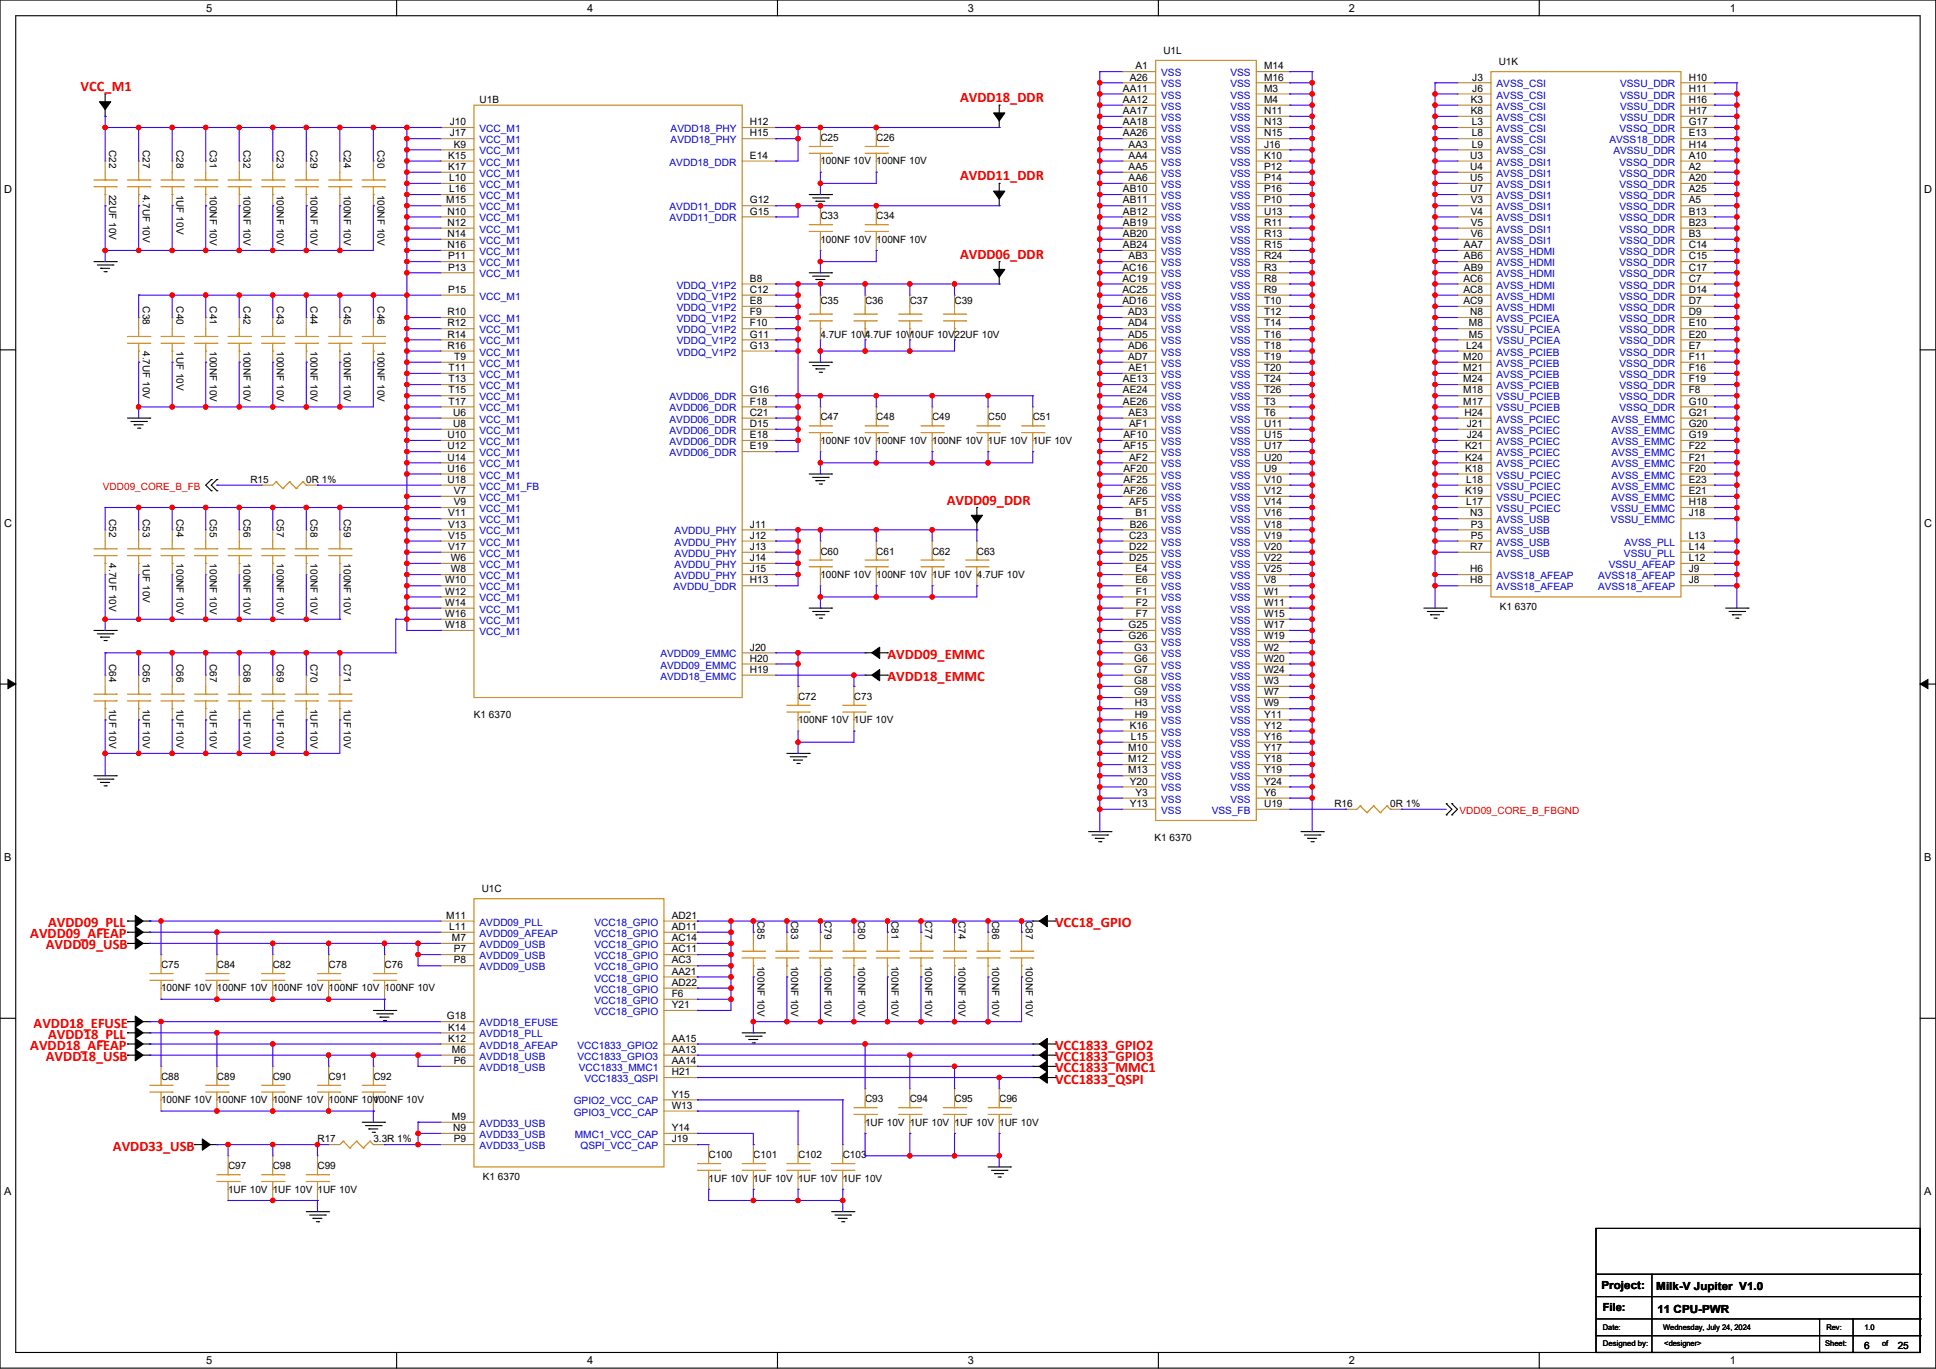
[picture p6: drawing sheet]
<svg xmlns="http://www.w3.org/2000/svg" width="594mm" height="420mm" viewBox="0 0 594 420" stroke-linecap="round" stroke-linejoin="round" font-family="sans-serif">
<defs><g id="words">
<g font-size="4.4" fill="#f00">
<text x="24.7" y="27.9">VCC_M1</text>
<text x="294.6" y="31.3">AVDD18_DDR</text>
<text x="294.6" y="55.3">AVDD11_DDR</text>
<text x="294.6" y="79.4">AVDD06_DDR</text>
<text x="290.5" y="154.8">AVDD09_DDR</text>
<text x="272.3" y="202.1">AVDD09_EMMC</text>
<text x="272.3" y="209">AVDD18_EMMC</text>
<text x="9.3" y="287.8">AVDD09_AFEAP</text>
<text x="14.8" y="284.4">AVDD09_PLL</text>
<text x="323.7" y="284.4">VCC18_GPIO</text>
<text x="14.1" y="291.3">AVDD09_USB</text>
<text x="10.3" y="315.3">AVDD18_EFUSE</text>
<text x="9.3" y="322.1">AVDD18_AFEAP</text>
<text x="14.8" y="318.7">AVDD18_PLL</text>
<text x="323.7" y="322.1">VCC1833_GPIO2</text>
<text x="14.1" y="325.6">AVDD18_USB</text>
<text x="323.7" y="325.6">VCC1833_GPIO3</text>
<text x="323.7" y="329">VCC1833_MMC1</text>
<text x="323.7" y="332.4">VCC1833_QSPI</text>
<text x="34.6" y="353">AVDD33_USB</text>
</g>
<g font-size="3.4">
<text x="63.2" y="3.6">5</text>
<text x="180.1" y="3.6">4</text>
<text x="297" y="3.6">3</text>
<text x="413.8" y="3.6">2</text>
<text x="530.7" y="3.6">1</text>
<text x="1.2" y="59.1">D</text>
<text x="590.4" y="59.1">D</text>
<text x="1.2" y="161.6">C</text>
<text x="590.4" y="161.6">C</text>
<text x="1.2" y="264.2">B</text>
<text x="590.4" y="264.2">B</text>
<text x="1.2" y="366.7">A</text>
<text x="590.4" y="366.7">A</text>
<text x="491.4" y="395.5">Project:</text>
<text x="508.2" y="395.8">Milk-V Jupiter V1.0</text>
<text x="491.7" y="402.4">File:</text>
<text x="508.5" y="402.7">11 CPU-PWR</text>
<text x="63.2" y="418.5">5</text>
<text x="180.1" y="418.5">4</text>
<text x="297" y="418.5">3</text>
<text x="413.8" y="418.5">2</text>
<text x="530.7" y="418.5">1</text>
</g>
<g font-size="3.1">
<text x="357" y="16.5">U1L</text>
<text x="348.4" y="21.3">A1</text>
<text x="387.8" y="21.3">M14</text>
<text x="459.8" y="19.9">U1K</text>
<text x="344.6" y="28.1">AA11</text>
<text x="346.6" y="24.7">A26</text>
<text x="387.8" y="24.7">M16</text>
<text x="387.8" y="28.1">M3</text>
<text x="451.7" y="24.7">J3</text>
<text x="451.7" y="28.1">J6</text>
<text x="518.1" y="24.7">H10</text>
<text x="518.1" y="28.1">H11</text>
<text x="147.1" y="31.6">U1B</text>
<text x="344.6" y="31.6">AA12</text>
<text x="344.6" y="35">AA17</text>
<text x="387.8" y="31.6">M4</text>
<text x="387.8" y="35">N11</text>
<text x="451.2" y="31.6">K3</text>
<text x="451.2" y="35">K8</text>
<text x="518.1" y="31.6">H16</text>
<text x="518.1" y="35">H17</text>
<text x="138" y="38.4">J10</text>
<text x="138" y="41.8">J17</text>
<text x="230.1" y="38.4">H12</text>
<text x="230.1" y="41.8">H15</text>
<text x="344.6" y="38.4">AA18</text>
<text x="344.6" y="41.8">AA26</text>
<text x="387.8" y="38.4">N13</text>
<text x="387.8" y="41.8">N15</text>
<text x="451.6" y="38.4">L3</text>
<text x="451.6" y="41.8">L8</text>
<text x="518.1" y="41.8">E13</text>
<text x="518.1" y="38.4">G17</text>
<text x="33.5" y="46" transform="rotate(90 33.5 46)">C22</text>
<text x="43.8" y="46" transform="rotate(90 43.8 46)">C27</text>
<text x="54.1" y="46" transform="rotate(90 54.1 46)">C28</text>
<text x="64.4" y="46" transform="rotate(90 64.4 46)">C31</text>
<text x="74.7" y="46" transform="rotate(90 74.7 46)">C32</text>
<text x="85" y="46" transform="rotate(90 85 46)">C23</text>
<text x="95.2" y="46" transform="rotate(90 95.2 46)">C29</text>
<text x="105.5" y="46" transform="rotate(90 105.5 46)">C24</text>
<text x="115.8" y="46" transform="rotate(90 115.8 46)">C30</text>
<text x="139.2" y="45.3">K9</text>
<text x="251.7" y="43.2">C25</text>
<text x="268.8" y="43.2">C26</text>
<text x="346.3" y="45.3">AA3</text>
<text x="387.8" y="45.3">J16</text>
<text x="451.6" y="45.3">L9</text>
<text x="518.1" y="45.3">H14</text>
<text x="137.5" y="48.7">K15</text>
<text x="137.5" y="52.1">K17</text>
<text x="230.1" y="48.7">E14</text>
<text x="251.7" y="50.4">100NF 10V 100NF 10V</text>
<text x="346.3" y="48.7">AA4</text>
<text x="346.3" y="52.1">AA5</text>
<text x="387.8" y="48.7">K10</text>
<text x="387.8" y="52.1">P12</text>
<text x="451.1" y="48.7">U3</text>
<text x="451.1" y="52.1">U4</text>
<text x="518.1" y="48.7">A10</text>
<text x="518.1" y="52.1">A2</text>
<text x="33.5" y="59.7" transform="rotate(90 33.5 59.7)">22UF 10V</text>
<text x="43.8" y="59.7" transform="rotate(90 43.8 59.7)">4.7UF 10V</text>
<text x="54.1" y="59.7" transform="rotate(90 54.1 59.7)">1UF 10V</text>
<text x="64.4" y="59.7" transform="rotate(90 64.4 59.7)">100NF 10V</text>
<text x="74.7" y="59.7" transform="rotate(90 74.7 59.7)">100NF 10V</text>
<text x="85" y="59.7" transform="rotate(90 85 59.7)">100NF 10V</text>
<text x="95.2" y="59.7" transform="rotate(90 95.2 59.7)">100NF 10V</text>
<text x="105.5" y="59.7" transform="rotate(90 105.5 59.7)">100NF 10V</text>
<text x="115.8" y="59.7" transform="rotate(90 115.8 59.7)">100NF 10V</text>
<text x="137.8" y="55.6">L10</text>
<text x="137.8" y="59">L16</text>
<text x="344.6" y="59">AB10</text>
<text x="346.3" y="55.6">AA6</text>
<text x="387.8" y="55.6">P14</text>
<text x="387.8" y="59">P16</text>
<text x="451.1" y="55.6">U5</text>
<text x="451.1" y="59">U7</text>
<text x="518.1" y="55.6">A20</text>
<text x="518.1" y="59">A25</text>
<text x="136.9" y="62.4">M15</text>
<text x="137.3" y="65.9">N10</text>
<text x="230.1" y="62.4">G12</text>
<text x="230.1" y="65.9">G15</text>
<text x="344.6" y="62.4">AB11</text>
<text x="344.6" y="65.9">AB12</text>
<text x="387.8" y="62.4">P10</text>
<text x="387.8" y="65.9">U13</text>
<text x="451.2" y="62.4">V3</text>
<text x="451.2" y="65.9">V4</text>
<text x="518.1" y="62.4">A5</text>
<text x="518.1" y="65.9">B13</text>
<text x="137.3" y="69.3">N12</text>
<text x="251.7" y="67.2">C33</text>
<text x="268.8" y="67.2">C34</text>
<text x="344.6" y="69.3">AB19</text>
<text x="387.8" y="69.3">R11</text>
<text x="451.2" y="69.3">V5</text>
<text x="518.1" y="69.3">B23</text>
<text x="137.3" y="72.7">N14</text>
<text x="137.3" y="76.1">N16</text>
<text x="251.7" y="74.4">100NF 10V 100NF 10V</text>
<text x="344.6" y="72.7">AB20</text>
<text x="344.6" y="76.1">AB24</text>
<text x="387.8" y="72.7">R13</text>
<text x="387.8" y="76.1">R15</text>
<text x="449.2" y="76.1">AA7</text>
<text x="451.2" y="72.7">V6</text>
<text x="518.1" y="72.7">B3</text>
<text x="518.1" y="76.1">C14</text>
<text x="137.5" y="79.6">P11</text>
<text x="137.5" y="83">P13</text>
<text x="344.4" y="83">AC16</text>
<text x="346.3" y="79.6">AB3</text>
<text x="387.8" y="79.6">R24</text>
<text x="387.8" y="83">R3</text>
<text x="449.2" y="79.6">AB6</text>
<text x="449.2" y="83">AB9</text>
<text x="518.1" y="79.6">C15</text>
<text x="518.1" y="83">C17</text>
<text x="137.5" y="89.9">P15</text>
<text x="230.1" y="86.4">B8</text>
<text x="230.1" y="89.9">C12</text>
<text x="344.4" y="86.4">AC19</text>
<text x="344.4" y="89.9">AC25</text>
<text x="387.8" y="86.4">R8</text>
<text x="387.8" y="89.9">R9</text>
<text x="449" y="86.4">AC6</text>
<text x="449" y="89.9">AC8</text>
<text x="518.1" y="86.4">C7</text>
<text x="518.1" y="89.9">D14</text>
<text x="43.8" y="94" transform="rotate(90 43.8 94)">C38</text>
<text x="54.1" y="94" transform="rotate(90 54.1 94)">C40</text>
<text x="64.4" y="94" transform="rotate(90 64.4 94)">C41</text>
<text x="74.7" y="94" transform="rotate(90 74.7 94)">C42</text>
<text x="85" y="94" transform="rotate(90 85 94)">C43</text>
<text x="95.2" y="94" transform="rotate(90 95.2 94)">C44</text>
<text x="105.5" y="94" transform="rotate(90 105.5 94)">C45</text>
<text x="115.8" y="94" transform="rotate(90 115.8 94)">C46</text>
<text x="230.1" y="93.3">E8</text>
<text x="251.7" y="93.3">C35</text>
<text x="265.4" y="93.3">C36</text>
<text x="279.1" y="93.3">C37</text>
<text x="292.8" y="93.3">C39</text>
<text x="344.4" y="93.3">AD16</text>
<text x="387.8" y="93.3">T10</text>
<text x="449" y="93.3">AC9</text>
<text x="518.1" y="93.3">D7</text>
<text x="137.3" y="96.7">R10</text>
<text x="137.3" y="100.1">R12</text>
<text x="230.1" y="96.7">F9</text>
<text x="230.1" y="100.1">F10</text>
<text x="346.1" y="96.7">AD3</text>
<text x="346.1" y="100.1">AD4</text>
<text x="387.8" y="96.7">T12</text>
<text x="387.8" y="100.1">T14</text>
<text x="450.7" y="100.1">M8</text>
<text x="451.1" y="96.7">N8</text>
<text x="518.1" y="96.7">D9</text>
<text x="518.1" y="100.1">E10</text>
<text x="43.8" y="107.7" transform="rotate(90 43.8 107.7)">4.7UF 10V</text>
<text x="54.1" y="107.7" transform="rotate(90 54.1 107.7)">1UF 10V</text>
<text x="64.4" y="107.7" transform="rotate(90 64.4 107.7)">100NF 10V</text>
<text x="74.7" y="107.7" transform="rotate(90 74.7 107.7)">100NF 10V</text>
<text x="85" y="107.7" transform="rotate(90 85 107.7)">100NF 10V</text>
<text x="95.2" y="107.7" transform="rotate(90 95.2 107.7)">100NF 10V</text>
<text x="105.5" y="107.7" transform="rotate(90 105.5 107.7)">100NF 10V</text>
<text x="115.8" y="107.7" transform="rotate(90 115.8 107.7)">100NF 10V</text>
<text x="137.3" y="103.6">R14</text>
<text x="137.3" y="107">R16</text>
<text x="230.1" y="103.6">G11</text>
<text x="230.1" y="107">G13</text>
<text x="251.7" y="103.6">4.7UF 10V</text>
<text x="265.4" y="103.6">4.7UF 10V</text>
<text x="279.1" y="103.6">10UF 10V22UF 10V</text>
<text x="346.1" y="103.6">AD5</text>
<text x="346.1" y="107">AD6</text>
<text x="387.8" y="103.6">T16</text>
<text x="387.8" y="107">T18</text>
<text x="449.8" y="107">L24</text>
<text x="450.7" y="103.6">M5</text>
<text x="518.1" y="103.6">E20</text>
<text x="518.1" y="107">E7</text>
<text x="137.6" y="113.9">T11</text>
<text x="139.4" y="110.4">T9</text>
<text x="346.1" y="110.4">AD7</text>
<text x="346.3" y="113.9">AE1</text>
<text x="387.8" y="110.4">T19</text>
<text x="387.8" y="113.9">T20</text>
<text x="449" y="110.4">M20</text>
<text x="449" y="113.9">M21</text>
<text x="518.1" y="110.4">F11</text>
<text x="518.1" y="113.9">F16</text>
<text x="137.6" y="117.3">T13</text>
<text x="344.6" y="117.3">AE13</text>
<text x="387.8" y="117.3">T24</text>
<text x="449" y="117.3">M24</text>
<text x="518.1" y="117.3">F19</text>
<text x="137.6" y="120.7">T15</text>
<text x="137.6" y="124.1">T17</text>
<text x="230.1" y="124.1">F18</text>
<text x="230.1" y="120.7">G16</text>
<text x="344.6" y="120.7">AE24</text>
<text x="344.6" y="124.1">AE26</text>
<text x="387.8" y="120.7">T26</text>
<text x="387.8" y="124.1">T3</text>
<text x="449" y="124.1">M17</text>
<text x="449" y="120.7">M18</text>
<text x="518.1" y="120.7">F8</text>
<text x="518.1" y="124.1">G10</text>
<text x="139" y="127.6">U6</text>
<text x="139" y="131">U8</text>
<text x="230.1" y="127.6">C21</text>
<text x="230.1" y="131">D15</text>
<text x="251.7" y="129">C47</text>
<text x="268.8" y="129">C48</text>
<text x="286" y="129">C49</text>
<text x="303.1" y="129">C50</text>
<text x="316.8" y="129">C51</text>
<text x="346.3" y="127.6">AE3</text>
<text x="346.5" y="131">AF1</text>
<text x="387.8" y="127.6">T6</text>
<text x="387.8" y="131">U11</text>
<text x="449.3" y="127.6">H24</text>
<text x="450" y="131">J21</text>
<text x="518.1" y="131">G20</text>
<text x="518.1" y="127.6">G21</text>
<text x="137.3" y="134.4">U10</text>
<text x="137.3" y="137.9">U12</text>
<text x="230.1" y="134.4">E18</text>
<text x="230.1" y="137.9">E19</text>
<text x="251.7" y="136.2">100NF 10V 100NF 10V 100NF 10V 1UF 10V 1UF 10V</text>
<text x="344.7" y="134.4">AF10</text>
<text x="344.7" y="137.9">AF15</text>
<text x="387.8" y="134.4">U15</text>
<text x="387.8" y="137.9">U17</text>
<text x="449.5" y="137.9">K21</text>
<text x="450" y="134.4">J24</text>
<text x="518.1" y="137.9">F22</text>
<text x="518.1" y="134.4">G19</text>
<text x="137.3" y="141.3">U14</text>
<text x="346.5" y="141.3">AF2</text>
<text x="387.8" y="141.3">U20</text>
<text x="449.5" y="141.3">K24</text>
<text x="518.1" y="141.3">F21</text>
<text x="76.8" y="148.2">R15</text>
<text x="94" y="148.2">0R 1%</text>
<text x="137.3" y="144.7">U16</text>
<text x="137.3" y="148.1">U18</text>
<text x="344.7" y="144.7">AF20</text>
<text x="344.7" y="148.1">AF25</text>
<text x="387.8" y="144.7">U9</text>
<text x="387.8" y="148.1">V10</text>
<text x="449.5" y="144.7">K18</text>
<text x="449.8" y="148.1">L18</text>
<text x="518.1" y="148.1">E23</text>
<text x="518.1" y="144.7">F20</text>
<text x="139.2" y="151.6">V7</text>
<text x="139.2" y="155">V9</text>
<text x="344.7" y="151.6">AF26</text>
<text x="346.5" y="155">AF5</text>
<text x="387.8" y="151.6">V12</text>
<text x="387.8" y="155">V14</text>
<text x="449.5" y="151.6">K19</text>
<text x="449.8" y="155">L17</text>
<text x="518.1" y="151.6">E21</text>
<text x="518.1" y="155">H18</text>
<text x="33.5" y="159.1" transform="rotate(90 33.5 159.1)">C52</text>
<text x="43.8" y="159.1" transform="rotate(90 43.8 159.1)">C53</text>
<text x="54.1" y="159.1" transform="rotate(90 54.1 159.1)">C54</text>
<text x="64.4" y="159.1" transform="rotate(90 64.4 159.1)">C55</text>
<text x="74.7" y="159.1" transform="rotate(90 74.7 159.1)">C56</text>
<text x="85" y="159.1" transform="rotate(90 85 159.1)">C57</text>
<text x="95.2" y="159.1" transform="rotate(90 95.2 159.1)">C58</text>
<text x="105.5" y="159.1" transform="rotate(90 105.5 159.1)">C59</text>
<text x="137.5" y="158.4">V11</text>
<text x="137.5" y="161.9">V13</text>
<text x="230.1" y="161.9">J11</text>
<text x="346.6" y="161.9">B26</text>
<text x="348.4" y="158.4">B1</text>
<text x="387.8" y="158.4">V16</text>
<text x="387.8" y="161.9">V18</text>
<text x="451.1" y="158.4">N3</text>
<text x="451.2" y="161.9">P3</text>
<text x="518.1" y="158.4">J18</text>
<text x="137.5" y="165.3">V15</text>
<text x="230.1" y="165.3">J12</text>
<text x="346.5" y="165.3">C23</text>
<text x="387.8" y="165.3">V19</text>
<text x="451.2" y="165.3">P5</text>
<text x="518.1" y="165.3">L13</text>
<text x="33.5" y="172.9" transform="rotate(90 33.5 172.9)">4.7UF 10V</text>
<text x="43.8" y="172.9" transform="rotate(90 43.8 172.9)">1UF 10V</text>
<text x="54.1" y="172.9" transform="rotate(90 54.1 172.9)">100NF 10V</text>
<text x="64.4" y="172.9" transform="rotate(90 64.4 172.9)">100NF 10V</text>
<text x="74.7" y="172.9" transform="rotate(90 74.7 172.9)">100NF 10V</text>
<text x="85" y="172.9" transform="rotate(90 85 172.9)">100NF 10V</text>
<text x="95.2" y="172.9" transform="rotate(90 95.2 172.9)">100NF 10V</text>
<text x="105.5" y="172.9" transform="rotate(90 105.5 172.9)">100NF 10V</text>
<text x="137.5" y="168.7">V17</text>
<text x="138.3" y="172.1">W6</text>
<text x="230.1" y="168.7">J13</text>
<text x="230.1" y="172.1">J14</text>
<text x="251.7" y="170.1">C60</text>
<text x="268.8" y="170.1">C61</text>
<text x="286" y="170.1">C62</text>
<text x="299.7" y="170.1">C63</text>
<text x="346.5" y="168.7">D22</text>
<text x="346.5" y="172.1">D25</text>
<text x="387.8" y="168.7">V20</text>
<text x="387.8" y="172.1">V22</text>
<text x="451.1" y="168.7">R7</text>
<text x="518.1" y="172.1">L12</text>
<text x="518.1" y="168.7">L14</text>
<text x="136.6" y="179">W10</text>
<text x="138.3" y="175.6">W8</text>
<text x="230.1" y="179">H13</text>
<text x="230.1" y="175.6">J15</text>
<text x="251.7" y="177.3">100NF 10V 100NF 10V 1UF 10V 4.7UF 10V</text>
<text x="348.4" y="175.6">E4</text>
<text x="348.4" y="179">E6</text>
<text x="387.8" y="175.6">V25</text>
<text x="387.8" y="179">V8</text>
<text x="451.1" y="175.6">H6</text>
<text x="451.1" y="179">H8</text>
<text x="518.1" y="179">J8</text>
<text x="518.1" y="175.6">J9</text>
<text x="136.6" y="182.4">W12</text>
<text x="136.6" y="185.9">W14</text>
<text x="348.5" y="182.4">F1</text>
<text x="348.5" y="185.9">F2</text>
<text x="387.8" y="182.4">W1</text>
<text x="387.8" y="185.9">W11</text>
<text x="136.6" y="189.3">W16</text>
<text x="348.5" y="189.3">F7</text>
<text x="387.8" y="189.3">W15</text>
<text x="460.2" y="187.3">K1 6370</text>
<text x="136.6" y="192.7">W18</text>
<text x="346.3" y="192.7">G25</text>
<text x="346.3" y="196.2">G26</text>
<text x="387.8" y="192.7">W17</text>
<text x="387.8" y="196.2">W19</text>
<text x="33.5" y="203.7" transform="rotate(90 33.5 203.7)">C64</text>
<text x="43.8" y="203.7" transform="rotate(90 43.8 203.7)">C65</text>
<text x="54.1" y="203.7" transform="rotate(90 54.1 203.7)">C66</text>
<text x="64.4" y="203.7" transform="rotate(90 64.4 203.7)">C67</text>
<text x="74.7" y="203.7" transform="rotate(90 74.7 203.7)">C68</text>
<text x="85" y="203.7" transform="rotate(90 85 203.7)">C69</text>
<text x="95.2" y="203.7" transform="rotate(90 95.2 203.7)">C70</text>
<text x="105.5" y="203.7" transform="rotate(90 105.5 203.7)">C71</text>
<text x="230.1" y="203">H20</text>
<text x="230.1" y="199.6">J20</text>
<text x="348" y="199.6">G3</text>
<text x="348" y="203">G6</text>
<text x="387.8" y="199.6">W2</text>
<text x="387.8" y="203">W20</text>
<text x="230.1" y="206.4">H19</text>
<text x="348" y="206.4">G7</text>
<text x="348" y="209.9">G8</text>
<text x="387.8" y="206.4">W24</text>
<text x="387.8" y="209.9">W3</text>
<text x="244.8" y="214.7">C72</text>
<text x="262" y="214.7">C73</text>
<text x="348" y="213.3">G9</text>
<text x="387.8" y="213.3">W7</text>
<text x="33.5" y="217.4" transform="rotate(90 33.5 217.4)">1UF 10V</text>
<text x="43.8" y="217.4" transform="rotate(90 43.8 217.4)">1UF 10V</text>
<text x="54.1" y="217.4" transform="rotate(90 54.1 217.4)">1UF 10V</text>
<text x="64.4" y="217.4" transform="rotate(90 64.4 217.4)">1UF 10V</text>
<text x="74.7" y="217.4" transform="rotate(90 74.7 217.4)">1UF 10V</text>
<text x="85" y="217.4" transform="rotate(90 85 217.4)">1UF 10V</text>
<text x="95.2" y="217.4" transform="rotate(90 95.2 217.4)">1UF 10V</text>
<text x="105.5" y="217.4" transform="rotate(90 105.5 217.4)">1UF 10V</text>
<text x="145.4" y="220.2">K1 6370</text>
<text x="244.8" y="221.9">100NF 10V 1UF 10V</text>
<text x="348.2" y="216.7">H3</text>
<text x="348.2" y="220.2">H9</text>
<text x="387.8" y="216.7">W9</text>
<text x="387.8" y="220.2">Y11</text>
<text x="346.6" y="223.6">K16</text>
<text x="347" y="227">L15</text>
<text x="387.8" y="223.6">Y12</text>
<text x="387.8" y="227">Y16</text>
<text x="346.1" y="230.4">M10</text>
<text x="346.1" y="233.9">M12</text>
<text x="387.8" y="230.4">Y17</text>
<text x="387.8" y="233.9">Y18</text>
<text x="346.1" y="237.3">M13</text>
<text x="387.8" y="237.3">Y19</text>
<text x="346.6" y="240.7">Y20</text>
<text x="348.4" y="244.2">Y3</text>
<text x="387.8" y="240.7">Y24</text>
<text x="387.8" y="244.2">Y6</text>
<text x="346.6" y="247.6">Y13</text>
<text x="387.8" y="247.6">U19</text>
<text x="409.4" y="247.6">R16</text>
<text x="426.6" y="247.6">0R 1%</text>
<text x="354.2" y="257.9">K1 6370</text>
<text x="147.8" y="273.7">U1C</text>
<text x="136.9" y="281.9">M11</text>
<text x="206.1" y="281.9">AD21</text>
<text x="137.8" y="285.3">L11</text>
<text x="206.1" y="285.3">AD11</text>
<text x="232.4" y="282.6" transform="rotate(90 232.4 282.6)">C85</text>
<text x="242.7" y="282.6" transform="rotate(90 242.7 282.6)">C83</text>
<text x="253" y="282.6" transform="rotate(90 253 282.6)">C79</text>
<text x="263.3" y="282.6" transform="rotate(90 263.3 282.6)">C80</text>
<text x="273.6" y="282.6" transform="rotate(90 273.6 282.6)">C81</text>
<text x="283.8" y="282.6" transform="rotate(90 283.8 282.6)">C77</text>
<text x="294.1" y="282.6" transform="rotate(90 294.1 282.6)">C74</text>
<text x="304.4" y="282.6" transform="rotate(90 304.4 282.6)">C86</text>
<text x="314.7" y="282.6" transform="rotate(90 314.7 282.6)">C87</text>
<text x="138.7" y="288.7">M7</text>
<text x="139.2" y="292.2">P7</text>
<text x="206.1" y="292.2">AC11</text>
<text x="206.1" y="288.7">AC14</text>
<text x="49.4" y="297">C75</text>
<text x="66.5" y="297">C84</text>
<text x="83.7" y="297">C82</text>
<text x="100.8" y="297">C78</text>
<text x="118" y="297">C76</text>
<text x="139.2" y="295.6">P8</text>
<text x="206.1" y="299">AA21</text>
<text x="206.1" y="295.6">AC3</text>
<text x="232.4" y="296.3" transform="rotate(90 232.4 296.3)">100NF 10V</text>
<text x="242.7" y="296.3" transform="rotate(90 242.7 296.3)">100NF 10V</text>
<text x="253" y="296.3" transform="rotate(90 253 296.3)">100NF 10V</text>
<text x="263.3" y="296.3" transform="rotate(90 263.3 296.3)">100NF 10V</text>
<text x="273.6" y="296.3" transform="rotate(90 273.6 296.3)">100NF 10V</text>
<text x="283.8" y="296.3" transform="rotate(90 283.8 296.3)">100NF 10V</text>
<text x="294.1" y="296.3" transform="rotate(90 294.1 296.3)">100NF 10V</text>
<text x="304.4" y="296.3" transform="rotate(90 304.4 296.3)">100NF 10V</text>
<text x="314.7" y="296.3" transform="rotate(90 314.7 296.3)">100NF 10V</text>
<text x="49.4" y="304.2">100NF 10V 100NF 10V 100NF 10V 100NF 10V 100NF 10V</text>
<text x="206.1" y="302.4">AD22</text>
<text x="206.1" y="305.9">F6</text>
<text x="206.1" y="309.3">Y21</text>
<text x="137.1" y="312.7">G18</text>
<text x="137.5" y="316.2">K14</text>
<text x="137.5" y="319.6">K12</text>
<text x="138.7" y="323">M6</text>
<text x="206.1" y="319.6">AA15</text>
<text x="206.1" y="323">AA13</text>
<text x="139.2" y="326.5">P6</text>
<text x="206.1" y="326.5">AA14</text>
<text x="206.1" y="329.9">H21</text>
<text x="49.4" y="331.3">C88</text>
<text x="66.5" y="331.3">C89</text>
<text x="83.7" y="331.3">C90</text>
<text x="100.8" y="331.3">C91</text>
<text x="114.5" y="331.3">C92</text>
<text x="49.4" y="338.5">100NF 10V 100NF 10V 100NF 10V 100NF 10V</text>
<text x="114.5" y="338.5">100NF 10V</text>
<text x="206.1" y="336.7">Y15</text>
<text x="206.1" y="340.2">W13</text>
<text x="265.4" y="338.1">C93</text>
<text x="279.1" y="338.1">C94</text>
<text x="292.8" y="338.1">C95</text>
<text x="306.6" y="338.1">C96</text>
<text x="138.7" y="343.6">M9</text>
<text x="139" y="347">N9</text>
<text x="206.1" y="347">Y14</text>
<text x="265.4" y="345.3">1UF 10V 1UF 10V 1UF 10V 1UF 10V</text>
<text x="97.4" y="350.5">R17</text>
<text x="114.5" y="350.5">3.3R 1%</text>
<text x="139.2" y="350.5">P9</text>
<text x="206.1" y="350.5">J19</text>
<text x="70" y="358.7">C97</text>
<text x="83.7" y="358.7">C98</text>
<text x="97.4" y="358.7">C99</text>
<text x="217.4" y="355.3">C100</text>
<text x="231.1" y="355.3">C101</text>
<text x="244.8" y="355.3">C102</text>
<text x="258.6" y="355.3">C103</text>
<text x="70" y="365.9">1UF 10V 1UF 10V 1UF 10V</text>
<text x="148.2" y="362.1">K1 6370</text>
<text x="217.4" y="362.5">1UF 10V 1UF 10V 1UF 10V 1UF 10V</text>
<text x="572" y="413.9">6</text>
<text x="582.2" y="413.9">25</text>
</g>
<g font-size="3.1" fill="#00c">
<text x="356.3" y="23.4">VSS</text>
<text x="377.5" y="23.4">VSS</text>
<text x="356.3" y="26.8">VSS</text>
<text x="377.5" y="26.8">VSS</text>
<text x="459.1" y="26.8">AVSS_CSI</text>
<text x="497.1" y="26.8">VSSU_DDR</text>
<text x="356.3" y="30.2">VSS</text>
<text x="356.3" y="33.7">VSS</text>
<text x="377.5" y="30.2">VSS</text>
<text x="377.5" y="33.7">VSS</text>
<text x="459.1" y="30.2">AVSS_CSI</text>
<text x="459.1" y="33.7">AVSS_CSI</text>
<text x="497.1" y="30.2">VSSU_DDR</text>
<text x="497.1" y="33.7">VSSU_DDR</text>
<text x="147.1" y="40.5">VCC_M1</text>
<text x="205.8" y="40.5">AVDD18_PHY</text>
<text x="356.3" y="37.1">VSS</text>
<text x="356.3" y="40.5">VSS</text>
<text x="377.5" y="37.1">VSS</text>
<text x="377.5" y="40.5">VSS</text>
<text x="459.1" y="37.1">AVSS_CSI</text>
<text x="459.1" y="40.5">AVSS_CSI</text>
<text x="496.9" y="40.5">VSSQ_DDR</text>
<text x="497.1" y="37.1">VSSU_DDR</text>
<text x="147.1" y="43.9">VCC_M1</text>
<text x="147.1" y="47.4">VCC_M1</text>
<text x="205.8" y="43.9">AVDD18_PHY</text>
<text x="356.3" y="43.9">VSS</text>
<text x="356.3" y="47.4">VSS</text>
<text x="377.5" y="43.9">VSS</text>
<text x="377.5" y="47.4">VSS</text>
<text x="459.1" y="43.9">AVSS_CSI</text>
<text x="459.1" y="47.4">AVSS_CSI</text>
<text x="493.8" y="43.9">AVSS18_DDR</text>
<text x="495" y="47.4">AVSSU_DDR</text>
<text x="147.1" y="50.8">VCC_M1</text>
<text x="205.4" y="50.8">AVDD18_DDR</text>
<text x="356.3" y="50.8">VSS</text>
<text x="377.5" y="50.8">VSS</text>
<text x="459.1" y="50.8">AVSS_DSI1</text>
<text x="496.9" y="50.8">VSSQ_DDR</text>
<text x="147.1" y="54.2">VCC_M1</text>
<text x="147.1" y="57.7">VCC_M1</text>
<text x="356.3" y="54.2">VSS</text>
<text x="356.3" y="57.7">VSS</text>
<text x="377.5" y="54.2">VSS</text>
<text x="377.5" y="57.7">VSS</text>
<text x="459.1" y="54.2">AVSS_DSI1</text>
<text x="459.1" y="57.7">AVSS_DSI1</text>
<text x="496.9" y="54.2">VSSQ_DDR</text>
<text x="496.9" y="57.7">VSSQ_DDR</text>
<text x="147.1" y="61.1">VCC_M1</text>
<text x="147.1" y="64.5">VCC_M1</text>
<text x="205.4" y="64.5">AVDD11_DDR</text>
<text x="356.3" y="61.1">VSS</text>
<text x="356.3" y="64.5">VSS</text>
<text x="377.5" y="61.1">VSS</text>
<text x="377.5" y="64.5">VSS</text>
<text x="459.1" y="61.1">AVSS_DSI1</text>
<text x="459.1" y="64.5">AVSS_DSI1</text>
<text x="496.9" y="61.1">VSSQ_DDR</text>
<text x="496.9" y="64.5">VSSQ_DDR</text>
<text x="147.1" y="67.9">VCC_M1</text>
<text x="147.1" y="71.4">VCC_M1</text>
<text x="205.4" y="67.9">AVDD11_DDR</text>
<text x="356.3" y="67.9">VSS</text>
<text x="356.3" y="71.4">VSS</text>
<text x="377.5" y="67.9">VSS</text>
<text x="377.5" y="71.4">VSS</text>
<text x="459.1" y="67.9">AVSS_DSI1</text>
<text x="459.1" y="71.4">AVSS_DSI1</text>
<text x="496.9" y="67.9">VSSQ_DDR</text>
<text x="496.9" y="71.4">VSSQ_DDR</text>
<text x="147.1" y="74.8">VCC_M1</text>
<text x="356.3" y="74.8">VSS</text>
<text x="377.5" y="74.8">VSS</text>
<text x="459.1" y="74.8">AVSS_DSI1</text>
<text x="496.9" y="74.8">VSSQ_DDR</text>
<text x="147.1" y="78.2">VCC_M1</text>
<text x="147.1" y="81.7">VCC_M1</text>
<text x="356.3" y="78.2">VSS</text>
<text x="356.3" y="81.7">VSS</text>
<text x="377.5" y="78.2">VSS</text>
<text x="377.5" y="81.7">VSS</text>
<text x="459.1" y="78.2">AVSS_HDMI</text>
<text x="459.1" y="81.7">AVSS_HDMI</text>
<text x="496.9" y="78.2">VSSQ_DDR</text>
<text x="496.9" y="81.7">VSSQ_DDR</text>
<text x="147.1" y="85.1">VCC_M1</text>
<text x="207.6" y="88.5">VDDQ_V1P2</text>
<text x="356.3" y="85.1">VSS</text>
<text x="356.3" y="88.5">VSS</text>
<text x="377.5" y="85.1">VSS</text>
<text x="377.5" y="88.5">VSS</text>
<text x="459.1" y="85.1">AVSS_HDMI</text>
<text x="459.1" y="88.5">AVSS_HDMI</text>
<text x="496.9" y="85.1">VSSQ_DDR</text>
<text x="496.9" y="88.5">VSSQ_DDR</text>
<text x="147.1" y="91.9">VCC_M1</text>
<text x="207.6" y="91.9">VDDQ_V1P2</text>
<text x="207.6" y="95.4">VDDQ_V1P2</text>
<text x="356.3" y="91.9">VSS</text>
<text x="356.3" y="95.4">VSS</text>
<text x="377.5" y="91.9">VSS</text>
<text x="377.5" y="95.4">VSS</text>
<text x="459.1" y="91.9">AVSS_HDMI</text>
<text x="459.1" y="95.4">AVSS_HDMI</text>
<text x="496.9" y="91.9">VSSQ_DDR</text>
<text x="496.9" y="95.4">VSSQ_DDR</text>
<text x="147.1" y="98.8">VCC_M1</text>
<text x="207.6" y="98.8">VDDQ_V1P2</text>
<text x="356.3" y="98.8">VSS</text>
<text x="377.5" y="98.8">VSS</text>
<text x="459.1" y="98.8">AVSS_PCIEA</text>
<text x="496.9" y="98.8">VSSQ_DDR</text>
<text x="147.1" y="102.2">VCC_M1</text>
<text x="147.1" y="105.7">VCC_M1</text>
<text x="207.6" y="102.2">VDDQ_V1P2</text>
<text x="207.6" y="105.7">VDDQ_V1P2</text>
<text x="356.3" y="102.2">VSS</text>
<text x="356.3" y="105.7">VSS</text>
<text x="377.5" y="102.2">VSS</text>
<text x="377.5" y="105.7">VSS</text>
<text x="459.1" y="105.7">VSSU_PCIEA</text>
<text x="459.1" y="102.2">VSSU_PCIEA</text>
<text x="496.9" y="102.2">VSSQ_DDR</text>
<text x="496.9" y="105.7">VSSQ_DDR</text>
<text x="147.1" y="109.1">VCC_M1</text>
<text x="147.1" y="112.5">VCC_M1</text>
<text x="207.6" y="109.1">VDDQ_V1P2</text>
<text x="356.3" y="109.1">VSS</text>
<text x="356.3" y="112.5">VSS</text>
<text x="377.5" y="109.1">VSS</text>
<text x="377.5" y="112.5">VSS</text>
<text x="459.1" y="109.1">AVSS_PCIEB</text>
<text x="459.1" y="112.5">AVSS_PCIEB</text>
<text x="496.9" y="109.1">VSSQ_DDR</text>
<text x="496.9" y="112.5">VSSQ_DDR</text>
<text x="147.1" y="116">VCC_M1</text>
<text x="147.1" y="119.4">VCC_M1</text>
<text x="356.3" y="116">VSS</text>
<text x="356.3" y="119.4">VSS</text>
<text x="377.5" y="116">VSS</text>
<text x="377.5" y="119.4">VSS</text>
<text x="459.1" y="116">AVSS_PCIEB</text>
<text x="459.1" y="119.4">AVSS_PCIEB</text>
<text x="496.9" y="116">VSSQ_DDR</text>
<text x="496.9" y="119.4">VSSQ_DDR</text>
<text x="147.1" y="122.8">VCC_M1</text>
<text x="205.4" y="122.8">AVDD06_DDR</text>
<text x="356.3" y="122.8">VSS</text>
<text x="377.5" y="122.8">VSS</text>
<text x="459.1" y="122.8">VSSU_PCIEB</text>
<text x="496.9" y="122.8">VSSQ_DDR</text>
<text x="147.1" y="126.2">VCC_M1</text>
<text x="147.1" y="129.7">VCC_M1</text>
<text x="205.4" y="129.7">AVDD06_DDR</text>
<text x="205.4" y="126.2">AVDD06_DDR</text>
<text x="356.3" y="126.2">VSS</text>
<text x="356.3" y="129.7">VSS</text>
<text x="377.5" y="126.2">VSS</text>
<text x="377.5" y="129.7">VSS</text>
<text x="459.1" y="129.7">AVSS_PCIEC</text>
<text x="459.1" y="126.2">VSSU_PCIEB</text>
<text x="494.5" y="129.7">AVSS_EMMC</text>
<text x="496.9" y="126.2">VSSQ_DDR</text>
<text x="147.1" y="133.1">VCC_M1</text>
<text x="147.1" y="136.5">VCC_M1</text>
<text x="205.4" y="133.1">AVDD06_DDR</text>
<text x="205.4" y="136.5">AVDD06_DDR</text>
<text x="356.3" y="133.1">VSS</text>
<text x="356.3" y="136.5">VSS</text>
<text x="377.5" y="133.1">VSS</text>
<text x="377.5" y="136.5">VSS</text>
<text x="459.1" y="133.1">AVSS_PCIEC</text>
<text x="459.1" y="136.5">AVSS_PCIEC</text>
<text x="494.5" y="136.5">AVSS_EMMC</text>
<text x="494.5" y="133.1">AVSS_EMMC</text>
<text x="147.1" y="140">VCC_M1</text>
<text x="147.1" y="143.4">VCC_M1</text>
<text x="205.4" y="140">AVDD06_DDR</text>
<text x="356.3" y="140">VSS</text>
<text x="356.3" y="143.4">VSS</text>
<text x="377.5" y="140">VSS</text>
<text x="377.5" y="143.4">VSS</text>
<text x="459.1" y="140">AVSS_PCIEC</text>
<text x="459.1" y="143.4">AVSS_PCIEC</text>
<text x="494.5" y="143.4">AVSS_EMMC</text>
<text x="494.5" y="140">AVSS_EMMC</text>
<text x="147.1" y="146.8">VCC_M1</text>
<text x="356.3" y="146.8">VSS</text>
<text x="377.5" y="146.8">VSS</text>
<text x="459.1" y="146.8">VSSU_PCIEC</text>
<text x="494.5" y="146.8">AVSS_EMMC</text>
<text x="147.1" y="150.2">VCC_M1_FB</text>
<text x="147.1" y="153.7">VCC_M1</text>
<text x="356.3" y="150.2">VSS</text>
<text x="356.3" y="153.7">VSS</text>
<text x="377.5" y="150.2">VSS</text>
<text x="377.5" y="153.7">VSS</text>
<text x="459.1" y="153.7">VSSU_PCIEC</text>
<text x="459.1" y="150.2">VSSU_PCIEC</text>
<text x="494.5" y="153.7">AVSS_EMMC</text>
<text x="494.5" y="150.2">AVSS_EMMC</text>
<text x="147.1" y="157.1">VCC_M1</text>
<text x="147.1" y="160.5">VCC_M1</text>
<text x="356.3" y="157.1">VSS</text>
<text x="356.3" y="160.5">VSS</text>
<text x="377.5" y="157.1">VSS</text>
<text x="377.5" y="160.5">VSS</text>
<text x="459.1" y="160.5">AVSS_USB</text>
<text x="459.1" y="157.1">VSSU_PCIEC</text>
<text x="494.3" y="157.1">VSSU_EMMC</text>
<text x="494.3" y="160.5">VSSU_EMMC</text>
<text x="147.1" y="164">VCC_M1</text>
<text x="147.1" y="167.4">VCC_M1</text>
<text x="207" y="164">AVDDU_PHY</text>
<text x="207" y="167.4">AVDDU_PHY</text>
<text x="356.3" y="164">VSS</text>
<text x="356.3" y="167.4">VSS</text>
<text x="377.5" y="164">VSS</text>
<text x="377.5" y="167.4">VSS</text>
<text x="459.1" y="164">AVSS_USB</text>
<text x="459.1" y="167.4">AVSS_USB</text>
<text x="498.4" y="167.4">AVSS_PLL</text>
<text x="147.1" y="170.8">VCC_M1</text>
<text x="207" y="170.8">AVDDU_PHY</text>
<text x="356.3" y="170.8">VSS</text>
<text x="377.5" y="170.8">VSS</text>
<text x="459.1" y="170.8">AVSS_USB</text>
<text x="498.3" y="170.8">VSSU_PLL</text>
<text x="147.1" y="174.2">VCC_M1</text>
<text x="147.1" y="177.7">VCC_M1</text>
<text x="207" y="174.2">AVDDU_PHY</text>
<text x="207" y="177.7">AVDDU_PHY</text>
<text x="356.3" y="174.2">VSS</text>
<text x="356.3" y="177.7">VSS</text>
<text x="377.5" y="174.2">VSS</text>
<text x="377.5" y="177.7">VSS</text>
<text x="459.1" y="177.7">AVSS18_AFEAP</text>
<text x="490.3" y="177.7">AVSS18_AFEAP</text>
<text x="493.6" y="174.2">VSSU_AFEAP</text>
<text x="147.1" y="181.1">VCC_M1</text>
<text x="147.1" y="184.5">VCC_M1</text>
<text x="206.6" y="181.1">AVDDU_DDR</text>
<text x="356.3" y="181.1">VSS</text>
<text x="356.3" y="184.5">VSS</text>
<text x="377.5" y="181.1">VSS</text>
<text x="377.5" y="184.5">VSS</text>
<text x="459.1" y="181.1">AVSS18_AFEAP</text>
<text x="490.3" y="181.1">AVSS18_AFEAP</text>
<text x="147.1" y="188">VCC_M1</text>
<text x="147.1" y="191.4">VCC_M1</text>
<text x="356.3" y="188">VSS</text>
<text x="356.3" y="191.4">VSS</text>
<text x="377.5" y="188">VSS</text>
<text x="377.5" y="191.4">VSS</text>
<text x="147.1" y="194.8">VCC_M1</text>
<text x="356.3" y="194.8">VSS</text>
<text x="377.5" y="194.8">VSS</text>
<text x="202.6" y="201.7">AVDD09_EMMC</text>
<text x="356.3" y="198.2">VSS</text>
<text x="356.3" y="201.7">VSS</text>
<text x="377.5" y="198.2">VSS</text>
<text x="377.5" y="201.7">VSS</text>
<text x="202.6" y="205.1">AVDD09_EMMC</text>
<text x="202.6" y="208.5">AVDD18_EMMC</text>
<text x="356.3" y="205.1">VSS</text>
<text x="356.3" y="208.5">VSS</text>
<text x="377.5" y="205.1">VSS</text>
<text x="377.5" y="208.5">VSS</text>
<text x="356.3" y="212">VSS</text>
<text x="356.3" y="215.4">VSS</text>
<text x="377.5" y="212">VSS</text>
<text x="377.5" y="215.4">VSS</text>
<text x="356.3" y="218.8">VSS</text>
<text x="377.5" y="218.8">VSS</text>
<text x="356.3" y="222.2">VSS</text>
<text x="356.3" y="225.7">VSS</text>
<text x="377.5" y="222.2">VSS</text>
<text x="377.5" y="225.7">VSS</text>
<text x="356.3" y="229.1">VSS</text>
<text x="356.3" y="232.5">VSS</text>
<text x="377.5" y="229.1">VSS</text>
<text x="377.5" y="232.5">VSS</text>
<text x="356.3" y="236">VSS</text>
<text x="356.3" y="239.4">VSS</text>
<text x="377.5" y="236">VSS</text>
<text x="377.5" y="239.4">VSS</text>
<text x="356.3" y="242.8">VSS</text>
<text x="377.5" y="242.8">VSS</text>
<text x="356.3" y="246.3">VSS</text>
<text x="356.3" y="249.7">VSS</text>
<text x="371.8" y="249.7">VSS_FB</text>
<text x="377.5" y="246.3">VSS</text>
<text x="147.1" y="287.4">AVDD09_AFEAP</text>
<text x="147.1" y="284">AVDD09_PLL</text>
<text x="182.4" y="287.4">VCC18_GPIO</text>
<text x="182.4" y="284">VCC18_GPIO</text>
<text x="147.1" y="290.8">AVDD09_USB</text>
<text x="182.4" y="290.8">VCC18_GPIO</text>
<text x="147.1" y="294.3">AVDD09_USB</text>
<text x="147.1" y="297.7">AVDD09_USB</text>
<text x="182.4" y="297.7">VCC18_GPIO</text>
<text x="182.4" y="294.3">VCC18_GPIO</text>
<text x="182.4" y="301.1">VCC18_GPIO</text>
<text x="182.4" y="304.5">VCC18_GPIO</text>
<text x="182.4" y="308">VCC18_GPIO</text>
<text x="182.4" y="311.4">VCC18_GPIO</text>
<text x="147.1" y="314.8">AVDD18_EFUSE</text>
<text x="147.1" y="321.7">AVDD18_AFEAP</text>
<text x="147.1" y="318.3">AVDD18_PLL</text>
<text x="177.2" y="321.7">VCC1833_GPIO2</text>
<text x="147.1" y="325.1">AVDD18_USB</text>
<text x="147.1" y="328.5">AVDD18_USB</text>
<text x="177.2" y="325.1">VCC1833_GPIO3</text>
<text x="177.6" y="328.5">VCC1833_MMC1</text>
<text x="179.3" y="332">VCC1833_QSPI</text>
<text x="176" y="338.8">GPIO2_VCC_CAP</text>
<text x="147.1" y="345.7">AVDD33_USB</text>
<text x="176" y="342.3">GPIO3_VCC_CAP</text>
<text x="147.1" y="349.1">AVDD33_USB</text>
<text x="147.1" y="352.6">AVDD33_USB</text>
<text x="176.4" y="349.1">MMC1_VCC_CAP</text>
<text x="178.1" y="352.6">QSPI_VCC_CAP</text>
</g>
<g font-size="3.1" fill="#f00">
<text x="31.6" y="150.2">VDD09_CORE_B_FB</text>
<text x="447.8" y="249.7">VDD09_CORE_B_FBGND</text>
</g>
<g font-size="2.4">
<text x="491.7" y="413">Designed by:</text>
<text x="491.8" y="408.2">Date:</text>
<text x="510.3" y="408.2">Wednesday, July 24, 2024</text>
<text x="510.6" y="413">&lt;designer&gt;</text>
<text x="560" y="413">Sheet:</text>
<text x="560.4" y="408.2">Rev:</text>
<text x="572" y="408.2">1.0</text>
<text x="577.5" y="413">of</text>
</g>
</g></defs>
<path d="M0 0h593.9v419.7h-593.9zM4.8 4.8h584.3v410.1h-584.3z" fill="none" stroke="#000" stroke-width=".34"/>
<g fill="#fff">
<path d="M63.2 .5h1.9v3.8h-1.9z"/>
<path d="M63.2 415.5h1.9v3.7h-1.9z"/>
</g>
<path d="M121.7 0v4.8M121.7 414.9v4.8" fill="none" stroke="#000" stroke-width=".34"/>
<g fill="#fff">
<path d="M180.1 .5h1.9v3.8h-1.9z"/>
<path d="M180.1 415.5h1.9v3.7h-1.9z"/>
</g>
<path d="M238.5 0v4.8M238.5 414.9v4.8" fill="none" stroke="#000" stroke-width=".34"/>
<g fill="#fff">
<path d="M297 .5h1.9v3.8h-1.9z"/>
<path d="M297 415.5h1.9v3.7h-1.9z"/>
</g>
<path d="M355.4 0v4.8M355.4 414.9v4.8" fill="none" stroke="#000" stroke-width=".34"/>
<g fill="#fff">
<path d="M413.8 .5h1.9v3.8h-1.9z"/>
<path d="M413.8 415.5h1.9v3.7h-1.9z"/>
</g>
<path d="M472.3 0v4.8M472.3 414.9v4.8" fill="none" stroke="#000" stroke-width=".34"/>
<g fill="#fff">
<path d="M530.7 .5h1.9v3.8h-1.9z"/>
<path d="M530.7 415.5h1.9v3.7h-1.9z"/>
<path d="M1.2 56.1h2.5v3.7h-2.5z"/>
<path d="M590.3 56.1h2.5v3.7h-2.5z"/>
<path d="M1.2 158.6h2.5v3.7h-2.5z"/>
<path d="M590.3 158.6h2.5v3.7h-2.5z"/>
</g>
<path d="M0 107.3h4.8M589.1 107.3h4.8" fill="none" stroke="#000" stroke-width=".34"/>
<g fill="#fff">
<path d="M1.2 261.1h2.3v3.8h-2.3z"/>
<path d="M590.3 261.1h2.3v3.8h-2.3z"/>
</g>
<path d="M0 209.9h4.8M589.1 209.9h4.8" fill="none" stroke="#000" stroke-width=".34"/>
<path d="M2.4 208.5l2.4 1.4-2.4 1.3zM589.1 209.9l2.4-1.4v2.7z" fill="#000" stroke="#000" stroke-width=".31"/>
<g fill="#fff">
<path d="M1.2 363.6h2.3v3.8h-2.3z"/>
<path d="M590.3 363.6h2.3v3.8h-2.3z"/>
</g>
<g fill="none" stroke="#000" stroke-width=".34">
<path d="M32.3 28.8v3.8M32.3 33.3v2.4M306.6 32.3v3.7M306.6 36.7v2.4M248.3 59.7h6.8M306.6 56.3v3.7M249.3 60.7h4.8M250.3 61.7h2.8M251.4 62.8h.7M306.6 60.7v2.4M28.8 80.3h6.9M29.9 81.3h4.7"/>
<path d="M30.9 82.3h2.7M31.9 83.4h.7M248.3 83.7h6.8M249.3 84.7h4.8M250.3 85.7h2.8M251.4 86.8h.7M306.6 80.3v3.7M306.6 84.7v2.4M248.3 111.1h6.8M249.3 112.2h4.8M250.3 113.2h2.8M251.4 114.2h.7"/>
<path d="M39.1 128.3h6.9M40.2 129.3h4.7M41.2 130.3h2.7M42.2 131.4h.7M64.8 147.1l-1.7 1.7 1.7 1.8M66.5 147.1l-1.7 1.7 1.7 1.8M248.3 145.4h6.8M249.3 146.5h4.8M250.3 147.5h2.8M251.4 148.5h.7M299.7 155.7v3.8M299.7 160.2v2.4"/>
<path d="M28.8 193.4h6.9M29.9 194.5h4.7M30.9 195.5h2.7M31.9 196.5h.7M248.3 186.6h6.8M249.3 187.6h4.8M250.3 188.6h2.8M251.4 189.7h.7M436.9 186.6h6.8M437.9 187.6h4.8M438.9 188.6h2.8M440 189.7h.6"/>
<path d="M529.5 186.6h6.8M530.5 187.6h4.8M531.5 188.6h2.8M532.6 189.7h.6M265.4 200.3h2.4M265.4 207.1h2.4M268.5 200.3h3.8M268.5 207.1h3.8M28.8 238h6.9M29.9 239h4.7M241.4 231.1h6.9M242.5 232.2h4.7"/>
<path d="M243.5 233.2h2.7M244.5 234.2h.7M30.9 240.1h2.7M31.9 241.1h.7M334 255.1h6.9M335 256.2h4.8M336.1 257.2h2.7M337.1 258.2h.7M399.2 255.1h6.8M400.2 256.2h4.8M401.2 257.2h2.8M402.3 258.2h.6"/>
<path d="M443.7 246.6l1.8 1.7-1.8 1.7M445.5 246.6l1.7 1.7-1.7 1.7M39.1 282.6h3.8M39.1 286h3.8M39.1 289.4h3.8M43.6 282.6h2.4M43.6 286h2.4M43.6 289.4h2.4M316.9 282.6h2.4M320 282.6h3.7M0 312.4h4.8M39.1 313.4h3.8"/>
<path d="M39.1 316.9h3.8M43.6 313.4h2.4M43.6 316.9h2.4M114.6 310h6.8M115.6 311h4.8M116.6 312.1h2.8M117.6 313.1h.7M227.7 316.9h6.9M228.7 317.9h4.8M229.8 318.9h2.7M230.8 320h.7M589.1 312.4h4.8"/>
<path d="M39.1 320.3h3.8M39.1 323.7h3.8M43.6 320.3h2.4M43.6 323.7h2.4M316.9 320.3h2.4M316.9 323.7h2.4M316.9 327.2h2.4M316.9 330.6h2.4M320 320.3h3.7M320 323.7h3.7M320 327.2h3.7M320 330.6h3.7"/>
<path d="M59.7 351.2h3.8M64.2 351.2h2.3M111.1 344.3h6.9M112.2 345.3h4.7M113.2 346.4h2.7M114.2 347.4h.7M303.1 358h6.9M304.2 359.1h4.8M94 371.7h6.8M95 372.8h4.8M96 373.8h2.8M97.1 374.8h.6"/>
<path d="M255.1 371.7h6.9M256.2 372.8h4.8M257.2 373.8h2.7M258.2 374.8h.7M305.2 360.1h2.8M306.2 361.1h.7M489.7 376.9h99.4v38h-99.4zM489.7 390.9h99.4M489.7 397.8h99.4M506.8 390.9v24M489.7 404.6h99.4M489.7 409.8h99.4"/>
<path d="M558.3 404.6v10.3M568.6 404.6v10.3"/>
</g>
<g fill="#000">
<circle cx="32.3" cy="35.7" r=".17"/>
<circle cx="32.3" cy="28.8" r=".17"/>
<circle cx="306.6" cy="32.3" r=".17"/>
<circle cx="306.6" cy="39.1" r=".17"/>
<circle cx="255.1" cy="59.7" r=".17"/>
<circle cx="306.6" cy="56.3" r=".17"/>
<circle cx="250.3" cy="61.7" r=".17"/>
<circle cx="252.1" cy="62.8" r=".17"/>
<circle cx="254.1" cy="60.7" r=".17"/>
<circle cx="306.6" cy="63.1" r=".17"/>
<circle cx="30.9" cy="82.3" r=".17"/>
<circle cx="32.6" cy="83.4" r=".17"/>
<circle cx="34.6" cy="81.3" r=".17"/>
<circle cx="35.7" cy="80.3" r=".17"/>
<circle cx="250.3" cy="85.7" r=".17"/>
<circle cx="252.1" cy="86.8" r=".17"/>
<circle cx="254.1" cy="84.7" r=".17"/>
<circle cx="255.1" cy="83.7" r=".17"/>
<circle cx="306.6" cy="80.3" r=".17"/>
<circle cx="306.6" cy="87.1" r=".17"/>
<circle cx="250.3" cy="113.2" r=".17"/>
<circle cx="252.1" cy="114.2" r=".17"/>
<circle cx="254.1" cy="112.2" r=".17"/>
<circle cx="255.1" cy="111.1" r=".17"/>
<circle cx="41.2" cy="130.3" r=".17"/>
<circle cx="42.9" cy="131.4" r=".17"/>
<circle cx="44.9" cy="129.3" r=".17"/>
<circle cx="46" cy="128.3" r=".17"/>
<circle cx="64.8" cy="150.6" r=".17"/>
<circle cx="64.8" cy="147.1" r=".17"/>
<circle cx="66.5" cy="150.6" r=".17"/>
<circle cx="66.5" cy="147.1" r=".17"/>
<circle cx="250.3" cy="147.5" r=".17"/>
<circle cx="252.1" cy="148.5" r=".17"/>
<circle cx="254.1" cy="146.5" r=".17"/>
<circle cx="255.1" cy="145.4" r=".17"/>
<circle cx="299.7" cy="155.7" r=".17"/>
<circle cx="299.7" cy="162.6" r=".17"/>
<circle cx="30.9" cy="195.5" r=".17"/>
<circle cx="32.6" cy="196.5" r=".17"/>
<circle cx="34.6" cy="194.5" r=".17"/>
<circle cx="35.7" cy="193.4" r=".17"/>
<circle cx="250.3" cy="188.6" r=".17"/>
<circle cx="252.1" cy="189.7" r=".17"/>
<circle cx="254.1" cy="187.6" r=".17"/>
<circle cx="255.1" cy="186.6" r=".17"/>
<circle cx="438.9" cy="188.6" r=".17"/>
<circle cx="440.6" cy="189.7" r=".17"/>
<circle cx="442.7" cy="187.6" r=".17"/>
<circle cx="443.7" cy="186.6" r=".17"/>
<circle cx="531.5" cy="188.6" r=".17"/>
<circle cx="533.2" cy="189.7" r=".17"/>
<circle cx="535.3" cy="187.6" r=".17"/>
<circle cx="536.3" cy="186.6" r=".17"/>
<circle cx="265.4" cy="207.1" r=".17"/>
<circle cx="265.4" cy="200.3" r=".17"/>
<circle cx="272.3" cy="200.3" r=".17"/>
<circle cx="272.3" cy="207.1" r=".17"/>
<circle cx="34.6" cy="239" r=".17"/>
<circle cx="35.7" cy="238" r=".17"/>
<circle cx="243.5" cy="233.2" r=".17"/>
<circle cx="245.2" cy="234.2" r=".17"/>
<circle cx="247.2" cy="232.2" r=".17"/>
<circle cx="248.3" cy="231.1" r=".17"/>
<circle cx="30.9" cy="240.1" r=".17"/>
<circle cx="32.6" cy="241.1" r=".17"/>
<circle cx="336.1" cy="257.2" r=".17"/>
<circle cx="337.8" cy="258.2" r=".17"/>
<circle cx="339.8" cy="256.2" r=".17"/>
<circle cx="340.9" cy="255.1" r=".17"/>
<circle cx="401.2" cy="257.2" r=".17"/>
<circle cx="402.9" cy="258.2" r=".17"/>
<circle cx="405" cy="256.2" r=".17"/>
<circle cx="406" cy="255.1" r=".17"/>
<circle cx="443.7" cy="246.6" r=".17"/>
<circle cx="443.7" cy="250" r=".17"/>
<circle cx="445.5" cy="250" r=".17"/>
<circle cx="445.5" cy="246.6" r=".17"/>
<circle cx="39.1" cy="282.6" r=".17"/>
<circle cx="39.1" cy="286" r=".17"/>
<circle cx="39.1" cy="289.4" r=".17"/>
<circle cx="46" cy="286" r=".17"/>
<circle cx="46" cy="289.4" r=".17"/>
<circle cx="46" cy="282.6" r=".17"/>
<circle cx="316.9" cy="282.6" r=".17"/>
<circle cx="323.7" cy="282.6" r=".17"/>
<circle cx="39.1" cy="313.4" r=".17"/>
<circle cx="39.1" cy="316.9" r=".17"/>
<circle cx="46" cy="316.9" r=".17"/>
<circle cx="46" cy="313.4" r=".17"/>
<circle cx="116.6" cy="312.1" r=".17"/>
<circle cx="118.3" cy="313.1" r=".17"/>
<circle cx="120.4" cy="311" r=".17"/>
<circle cx="121.4" cy="310" r=".17"/>
<circle cx="229.8" cy="318.9" r=".17"/>
<circle cx="231.5" cy="320" r=".17"/>
<circle cx="233.5" cy="317.9" r=".17"/>
<circle cx="234.6" cy="316.9" r=".17"/>
<circle cx="39.1" cy="320.3" r=".17"/>
<circle cx="39.1" cy="323.7" r=".17"/>
<circle cx="46" cy="320.3" r=".17"/>
<circle cx="46" cy="323.7" r=".17"/>
<circle cx="316.9" cy="320.3" r=".17"/>
<circle cx="316.9" cy="327.2" r=".17"/>
<circle cx="316.9" cy="323.7" r=".17"/>
<circle cx="316.9" cy="330.6" r=".17"/>
<circle cx="323.7" cy="323.7" r=".17"/>
<circle cx="323.7" cy="320.3" r=".17"/>
<circle cx="323.7" cy="327.2" r=".17"/>
<circle cx="323.7" cy="330.6" r=".17"/>
<circle cx="59.7" cy="351.2" r=".17"/>
<circle cx="66.5" cy="351.2" r=".17"/>
<circle cx="113.2" cy="346.4" r=".17"/>
<circle cx="114.9" cy="347.4" r=".17"/>
<circle cx="116.9" cy="345.3" r=".17"/>
<circle cx="118" cy="344.3" r=".17"/>
<circle cx="309" cy="359.1" r=".17"/>
<circle cx="310" cy="358" r=".17"/>
<circle cx="96" cy="373.8" r=".17"/>
<circle cx="97.7" cy="374.8" r=".17"/>
<circle cx="99.8" cy="372.8" r=".17"/>
<circle cx="100.8" cy="371.7" r=".17"/>
<circle cx="257.2" cy="373.8" r=".17"/>
<circle cx="258.9" cy="374.8" r=".17"/>
<circle cx="261" cy="372.8" r=".17"/>
<circle cx="262" cy="371.7" r=".17"/>
<circle cx="305.2" cy="360.1" r=".17"/>
<circle cx="306.9" cy="361.1" r=".17"/>
<circle cx="589.1" cy="397.8" r=".17"/>
<circle cx="589.1" cy="390.9" r=".17"/>
<circle cx="506.8" cy="414.9" r=".17"/>
<circle cx="558.3" cy="414.9" r=".17"/>
<circle cx="568.6" cy="414.9" r=".17"/>
<circle cx="589.1" cy="404.6" r=".17"/>
<circle cx="589.1" cy="409.8" r=".17"/>
</g>
<g fill="#000" stroke="#000" stroke-width=".34">
<path d="M30.5 31.2h3.5l-1.7 2.4z" fill-rule="evenodd"/>
<path d="M304.9 34.6h3.4l-1.7 2.5z" fill-rule="evenodd"/>
<path d="M304.9 58.7h3.4l-1.7 2.4z" fill-rule="evenodd"/>
<path d="M304.9 82.7h3.4l-1.7 2.4z" fill-rule="evenodd"/>
<path d="M298 158.1h3.4l-1.7 2.4z" fill-rule="evenodd"/>
<path d="M267.5 200.3l2.4-1.7v3.4z" fill-rule="evenodd"/>
<path d="M267.5 207.1l2.4-1.7v3.5z" fill-rule="evenodd"/>
<path d="M41.5 280.9l2.4 1.7-2.4 1.7z" fill-rule="evenodd"/>
<path d="M41.5 284.3l2.4 1.7-2.4 1.7z" fill-rule="evenodd"/>
<path d="M41.5 287.7l2.4 1.7-2.4 1.7z" fill-rule="evenodd"/>
<path d="M318.9 282.6l2.4-1.7v3.4z" fill-rule="evenodd"/>
<path d="M41.5 311.7l2.4 1.7-2.4 1.8z" fill-rule="evenodd"/>
<path d="M41.5 315.2l2.4 1.7-2.4 1.7z" fill-rule="evenodd"/>
<path d="M41.5 318.6l2.4 1.7-2.4 1.7z" fill-rule="evenodd"/>
<path d="M41.5 322l2.4 1.7-2.4 1.7z" fill-rule="evenodd"/>
<path d="M318.9 320.3l2.4-1.7v3.4z" fill-rule="evenodd"/>
<path d="M318.9 323.7l2.4-1.7v3.4z" fill-rule="evenodd"/>
<path d="M318.9 327.2l2.4-1.8v3.5z" fill-rule="evenodd"/>
<path d="M318.9 330.6l2.4-1.7v3.4z" fill-rule="evenodd"/>
<path d="M62.1 349.4l2.4 1.8-2.4 1.7z" fill-rule="evenodd"/>
</g>
<path d="M73.4 215v2.4" fill="none" stroke="#cc8006" stroke-width=".34"/>
<circle cx="73.4" cy="217.4" r=".17" fill="#cc8006"/>
<path d="M73.4 210.6v2.4" fill="none" stroke="#cc8006" stroke-width=".34"/>
<circle cx="73.4" cy="213" r=".17" fill="#cc8006"/>
<path d="M70 215h6.8" fill="none" stroke="#cc8006" stroke-width=".34"/>
<circle cx="76.8" cy="215" r=".17" fill="#cc8006"/>
<path d="M70 213h6.8" fill="none" stroke="#cc8006" stroke-width=".34"/>
<circle cx="76.8" cy="213" r=".17" fill="#cc8006"/>
<path d="M73.4 207.1v3.5" fill="none" stroke="#a84" stroke-width=".34"/>
<circle cx="73.4" cy="207.1" r=".17" fill="#a84"/>
<path d="M73.4 217.4v3.5" fill="none" stroke="#a84" stroke-width=".34"/>
<circle cx="73.4" cy="220.9" r=".17" fill="#a84"/>
<path d="M262 293.9v2.4" fill="none" stroke="#cc8006" stroke-width=".34"/>
<circle cx="262" cy="296.3" r=".17" fill="#cc8006"/>
<path d="M262 289.4v2.4" fill="none" stroke="#cc8006" stroke-width=".34"/>
<circle cx="262" cy="291.8" r=".17" fill="#cc8006"/>
<path d="M258.6 293.9h6.8" fill="none" stroke="#cc8006" stroke-width=".34"/>
<circle cx="265.4" cy="293.9" r=".17" fill="#cc8006"/>
<path d="M258.6 291.8h6.8" fill="none" stroke="#cc8006" stroke-width=".34"/>
<circle cx="265.4" cy="291.8" r=".17" fill="#cc8006"/>
<path d="M262 286v3.4" fill="none" stroke="#a84" stroke-width=".34"/>
<circle cx="262" cy="286" r=".17" fill="#a84"/>
<path d="M262 296.3v3.4" fill="none" stroke="#a84" stroke-width=".34"/>
<circle cx="262" cy="299.7" r=".17" fill="#a84"/>
<path d="M104.3 170.5v2.3" fill="none" stroke="#cc8006" stroke-width=".34"/>
<circle cx="104.3" cy="172.8" r=".17" fill="#cc8006"/>
<path d="M104.3 166v2.4" fill="none" stroke="#cc8006" stroke-width=".34"/>
<circle cx="104.3" cy="168.4" r=".17" fill="#cc8006"/>
<path d="M100.8 170.5h6.9" fill="none" stroke="#cc8006" stroke-width=".34"/>
<circle cx="107.7" cy="170.5" r=".17" fill="#cc8006"/>
<path d="M100.8 168.4h6.9" fill="none" stroke="#cc8006" stroke-width=".34"/>
<circle cx="107.7" cy="168.4" r=".17" fill="#cc8006"/>
<path d="M104.3 162.6v3.4" fill="none" stroke="#a84" stroke-width=".34"/>
<circle cx="104.3" cy="162.6" r=".17" fill="#a84"/>
<path d="M104.3 172.8v3.5" fill="none" stroke="#a84" stroke-width=".34"/>
<circle cx="104.3" cy="176.3" r=".17" fill="#a84"/>
<path d="M241.4 293.9v2.4" fill="none" stroke="#cc8006" stroke-width=".34"/>
<circle cx="241.4" cy="296.3" r=".17" fill="#cc8006"/>
<path d="M241.4 289.4v2.4" fill="none" stroke="#cc8006" stroke-width=".34"/>
<circle cx="241.4" cy="291.8" r=".17" fill="#cc8006"/>
<path d="M238 293.9h6.9" fill="none" stroke="#cc8006" stroke-width=".34"/>
<circle cx="244.9" cy="293.9" r=".17" fill="#cc8006"/>
<path d="M238 291.8h6.9" fill="none" stroke="#cc8006" stroke-width=".34"/>
<circle cx="244.9" cy="291.8" r=".17" fill="#cc8006"/>
<path d="M241.4 286v3.4" fill="none" stroke="#a84" stroke-width=".34"/>
<circle cx="241.4" cy="286" r=".17" fill="#a84"/>
<path d="M241.4 296.3v3.4" fill="none" stroke="#a84" stroke-width=".34"/>
<circle cx="241.4" cy="299.7" r=".17" fill="#a84"/>
<path d="M42.5 57.3v2.4" fill="none" stroke="#cc8006" stroke-width=".34"/>
<circle cx="42.5" cy="59.7" r=".17" fill="#cc8006"/>
<path d="M42.5 52.8v2.4" fill="none" stroke="#cc8006" stroke-width=".34"/>
<circle cx="42.5" cy="55.2" r=".17" fill="#cc8006"/>
<path d="M39.1 57.3h6.9" fill="none" stroke="#cc8006" stroke-width=".34"/>
<circle cx="46" cy="57.3" r=".17" fill="#cc8006"/>
<path d="M39.1 55.2h6.9" fill="none" stroke="#cc8006" stroke-width=".34"/>
<circle cx="46" cy="55.2" r=".17" fill="#cc8006"/>
<path d="M42.5 49.4v3.4" fill="none" stroke="#a84" stroke-width=".34"/>
<circle cx="42.5" cy="49.4" r=".17" fill="#a84"/>
<path d="M42.5 59.7v3.4" fill="none" stroke="#a84" stroke-width=".34"/>
<circle cx="42.5" cy="63.1" r=".17" fill="#a84"/>
<path d="M83.7 170.5v2.3" fill="none" stroke="#cc8006" stroke-width=".34"/>
<circle cx="83.7" cy="172.8" r=".17" fill="#cc8006"/>
<path d="M83.7 166v2.4" fill="none" stroke="#cc8006" stroke-width=".34"/>
<circle cx="83.7" cy="168.4" r=".17" fill="#cc8006"/>
<path d="M80.3 170.5h6.8" fill="none" stroke="#cc8006" stroke-width=".34"/>
<circle cx="87.1" cy="170.5" r=".17" fill="#cc8006"/>
<path d="M80.3 168.4h6.8" fill="none" stroke="#cc8006" stroke-width=".34"/>
<circle cx="87.1" cy="168.4" r=".17" fill="#cc8006"/>
<path d="M83.7 162.6v3.4" fill="none" stroke="#a84" stroke-width=".34"/>
<circle cx="83.7" cy="162.6" r=".17" fill="#a84"/>
<path d="M83.7 172.8v3.5" fill="none" stroke="#a84" stroke-width=".34"/>
<circle cx="83.7" cy="176.3" r=".17" fill="#a84"/>
<path d="M63.1 170.5v2.3" fill="none" stroke="#cc8006" stroke-width=".34"/>
<circle cx="63.1" cy="172.8" r=".17" fill="#cc8006"/>
<path d="M63.1 166v2.4" fill="none" stroke="#cc8006" stroke-width=".34"/>
<circle cx="63.1" cy="168.4" r=".17" fill="#cc8006"/>
<path d="M59.7 170.5h6.8" fill="none" stroke="#cc8006" stroke-width=".34"/>
<circle cx="66.5" cy="170.5" r=".17" fill="#cc8006"/>
<path d="M59.7 168.4h6.8" fill="none" stroke="#cc8006" stroke-width=".34"/>
<circle cx="66.5" cy="168.4" r=".17" fill="#cc8006"/>
<path d="M63.1 162.6v3.4" fill="none" stroke="#a84" stroke-width=".34"/>
<circle cx="63.1" cy="162.6" r=".17" fill="#a84"/>
<path d="M63.1 172.8v3.5" fill="none" stroke="#a84" stroke-width=".34"/>
<circle cx="63.1" cy="176.3" r=".17" fill="#a84"/>
<path d="M251.7 47v2.4" fill="none" stroke="#cc8006" stroke-width=".34"/>
<circle cx="251.7" cy="49.4" r=".17" fill="#cc8006"/>
<path d="M251.7 42.5v2.4" fill="none" stroke="#cc8006" stroke-width=".34"/>
<circle cx="251.7" cy="44.9" r=".17" fill="#cc8006"/>
<path d="M248.3 47h6.8" fill="none" stroke="#cc8006" stroke-width=".34"/>
<circle cx="255.1" cy="47" r=".17" fill="#cc8006"/>
<path d="M248.3 44.9h6.8" fill="none" stroke="#cc8006" stroke-width=".34"/>
<circle cx="255.1" cy="44.9" r=".17" fill="#cc8006"/>
<path d="M251.7 39.1v3.4" fill="none" stroke="#a84" stroke-width=".34"/>
<circle cx="251.7" cy="39.1" r=".17" fill="#a84"/>
<path d="M251.7 49.4v3.4" fill="none" stroke="#a84" stroke-width=".34"/>
<circle cx="251.7" cy="52.8" r=".17" fill="#a84"/>
<path d="M83.7 57.3v2.4" fill="none" stroke="#cc8006" stroke-width=".34"/>
<circle cx="83.7" cy="59.7" r=".17" fill="#cc8006"/>
<path d="M83.7 52.8v2.4" fill="none" stroke="#cc8006" stroke-width=".34"/>
<circle cx="83.7" cy="55.2" r=".17" fill="#cc8006"/>
<path d="M80.3 57.3h6.8" fill="none" stroke="#cc8006" stroke-width=".34"/>
<circle cx="87.1" cy="57.3" r=".17" fill="#cc8006"/>
<path d="M80.3 55.2h6.8" fill="none" stroke="#cc8006" stroke-width=".34"/>
<circle cx="87.1" cy="55.2" r=".17" fill="#cc8006"/>
<path d="M83.7 49.4v3.4" fill="none" stroke="#a84" stroke-width=".34"/>
<circle cx="83.7" cy="49.4" r=".17" fill="#a84"/>
<path d="M83.7 59.7v3.4" fill="none" stroke="#a84" stroke-width=".34"/>
<circle cx="83.7" cy="63.1" r=".17" fill="#a84"/>
<path d="M286 132.7v2.4" fill="none" stroke="#cc8006" stroke-width=".34"/>
<circle cx="286" cy="135.1" r=".17" fill="#cc8006"/>
<path d="M286 128.3v2.4" fill="none" stroke="#cc8006" stroke-width=".34"/>
<circle cx="286" cy="130.7" r=".17" fill="#cc8006"/>
<path d="M282.6 132.7h6.8" fill="none" stroke="#cc8006" stroke-width=".34"/>
<circle cx="289.4" cy="132.7" r=".17" fill="#cc8006"/>
<path d="M282.6 130.7h6.8" fill="none" stroke="#cc8006" stroke-width=".34"/>
<circle cx="289.4" cy="130.7" r=".17" fill="#cc8006"/>
<path d="M286 124.8v3.5" fill="none" stroke="#a84" stroke-width=".34"/>
<circle cx="286" cy="124.8" r=".17" fill="#a84"/>
<path d="M286 135.1v3.5" fill="none" stroke="#a84" stroke-width=".34"/>
<circle cx="286" cy="138.6" r=".17" fill="#a84"/>
<path d="M114.6 105.3v2.4" fill="none" stroke="#cc8006" stroke-width=".34"/>
<circle cx="114.6" cy="107.7" r=".17" fill="#cc8006"/>
<path d="M114.6 100.8v2.4" fill="none" stroke="#cc8006" stroke-width=".34"/>
<circle cx="114.6" cy="103.2" r=".17" fill="#cc8006"/>
<path d="M111.1 105.3h6.9" fill="none" stroke="#cc8006" stroke-width=".34"/>
<circle cx="118" cy="105.3" r=".17" fill="#cc8006"/>
<path d="M111.1 103.2h6.9" fill="none" stroke="#cc8006" stroke-width=".34"/>
<circle cx="118" cy="103.2" r=".17" fill="#cc8006"/>
<path d="M114.6 97.4v3.4" fill="none" stroke="#a84" stroke-width=".34"/>
<circle cx="114.6" cy="97.4" r=".17" fill="#a84"/>
<path d="M114.6 107.7v3.4" fill="none" stroke="#a84" stroke-width=".34"/>
<circle cx="114.6" cy="111.1" r=".17" fill="#a84"/>
<path d="M244.9 218.5v2.4" fill="none" stroke="#cc8006" stroke-width=".34"/>
<circle cx="244.9" cy="220.9" r=".17" fill="#cc8006"/>
<path d="M244.9 214v2.4" fill="none" stroke="#cc8006" stroke-width=".34"/>
<circle cx="244.9" cy="216.4" r=".17" fill="#cc8006"/>
<path d="M241.4 218.5h6.9" fill="none" stroke="#cc8006" stroke-width=".34"/>
<circle cx="248.3" cy="218.5" r=".17" fill="#cc8006"/>
<path d="M241.4 216.4h6.9" fill="none" stroke="#cc8006" stroke-width=".34"/>
<circle cx="248.3" cy="216.4" r=".17" fill="#cc8006"/>
<path d="M244.9 210.6v3.4" fill="none" stroke="#a84" stroke-width=".34"/>
<circle cx="244.9" cy="210.6" r=".17" fill="#a84"/>
<path d="M244.9 220.9v3.4" fill="none" stroke="#a84" stroke-width=".34"/>
<circle cx="244.9" cy="224.3" r=".17" fill="#a84"/>
<path d="M52.8 170.5v2.3" fill="none" stroke="#cc8006" stroke-width=".34"/>
<circle cx="52.8" cy="172.8" r=".17" fill="#cc8006"/>
<path d="M52.8 166v2.4" fill="none" stroke="#cc8006" stroke-width=".34"/>
<circle cx="52.8" cy="168.4" r=".17" fill="#cc8006"/>
<path d="M49.4 170.5h6.9" fill="none" stroke="#cc8006" stroke-width=".34"/>
<circle cx="56.3" cy="170.5" r=".17" fill="#cc8006"/>
<path d="M49.4 168.4h6.9" fill="none" stroke="#cc8006" stroke-width=".34"/>
<circle cx="56.3" cy="168.4" r=".17" fill="#cc8006"/>
<path d="M52.8 162.6v3.4" fill="none" stroke="#a84" stroke-width=".34"/>
<circle cx="52.8" cy="162.6" r=".17" fill="#a84"/>
<path d="M52.8 172.8v3.5" fill="none" stroke="#a84" stroke-width=".34"/>
<circle cx="52.8" cy="176.3" r=".17" fill="#a84"/>
<path d="M97.4 362.5v2.4" fill="none" stroke="#cc8006" stroke-width=".34"/>
<circle cx="97.4" cy="364.9" r=".17" fill="#cc8006"/>
<path d="M97.4 358v2.4" fill="none" stroke="#cc8006" stroke-width=".34"/>
<circle cx="97.4" cy="360.4" r=".17" fill="#cc8006"/>
<path d="M94 362.5h6.8" fill="none" stroke="#cc8006" stroke-width=".34"/>
<circle cx="100.8" cy="362.5" r=".17" fill="#cc8006"/>
<path d="M94 360.4h6.8" fill="none" stroke="#cc8006" stroke-width=".34"/>
<circle cx="100.8" cy="360.4" r=".17" fill="#cc8006"/>
<path d="M97.4 354.6v3.4" fill="none" stroke="#a84" stroke-width=".34"/>
<circle cx="97.4" cy="354.6" r=".17" fill="#a84"/>
<path d="M97.4 364.9v3.4" fill="none" stroke="#a84" stroke-width=".34"/>
<circle cx="97.4" cy="368.3" r=".17" fill="#a84"/>
<path d="M303.1 132.7v2.4" fill="none" stroke="#cc8006" stroke-width=".34"/>
<circle cx="303.1" cy="135.1" r=".17" fill="#cc8006"/>
<path d="M303.1 128.3v2.4" fill="none" stroke="#cc8006" stroke-width=".34"/>
<circle cx="303.1" cy="130.7" r=".17" fill="#cc8006"/>
<path d="M299.7 132.7h6.9" fill="none" stroke="#cc8006" stroke-width=".34"/>
<circle cx="306.6" cy="132.7" r=".17" fill="#cc8006"/>
<path d="M299.7 130.7h6.9" fill="none" stroke="#cc8006" stroke-width=".34"/>
<circle cx="306.6" cy="130.7" r=".17" fill="#cc8006"/>
<path d="M303.1 124.8v3.5" fill="none" stroke="#a84" stroke-width=".34"/>
<circle cx="303.1" cy="124.8" r=".17" fill="#a84"/>
<path d="M303.1 135.1v3.5" fill="none" stroke="#a84" stroke-width=".34"/>
<circle cx="303.1" cy="138.6" r=".17" fill="#a84"/>
<path d="M83.7 105.3v2.4" fill="none" stroke="#cc8006" stroke-width=".34"/>
<circle cx="83.7" cy="107.7" r=".17" fill="#cc8006"/>
<path d="M83.7 100.8v2.4" fill="none" stroke="#cc8006" stroke-width=".34"/>
<circle cx="83.7" cy="103.2" r=".17" fill="#cc8006"/>
<path d="M80.3 105.3h6.8" fill="none" stroke="#cc8006" stroke-width=".34"/>
<circle cx="87.1" cy="105.3" r=".17" fill="#cc8006"/>
<path d="M80.3 103.2h6.8" fill="none" stroke="#cc8006" stroke-width=".34"/>
<circle cx="87.1" cy="103.2" r=".17" fill="#cc8006"/>
<path d="M83.7 97.4v3.4" fill="none" stroke="#a84" stroke-width=".34"/>
<circle cx="83.7" cy="97.4" r=".17" fill="#a84"/>
<path d="M83.7 107.7v3.4" fill="none" stroke="#a84" stroke-width=".34"/>
<circle cx="83.7" cy="111.1" r=".17" fill="#a84"/>
<path d="M32.3 57.3v2.4" fill="none" stroke="#cc8006" stroke-width=".34"/>
<circle cx="32.3" cy="59.7" r=".17" fill="#cc8006"/>
<path d="M32.3 52.8v2.4" fill="none" stroke="#cc8006" stroke-width=".34"/>
<circle cx="32.3" cy="55.2" r=".17" fill="#cc8006"/>
<path d="M28.8 57.3h6.9" fill="none" stroke="#cc8006" stroke-width=".34"/>
<circle cx="35.7" cy="57.3" r=".17" fill="#cc8006"/>
<path d="M28.8 55.2h6.9" fill="none" stroke="#cc8006" stroke-width=".34"/>
<circle cx="35.7" cy="55.2" r=".17" fill="#cc8006"/>
<path d="M32.3 49.4v3.4" fill="none" stroke="#a84" stroke-width=".34"/>
<circle cx="32.3" cy="49.4" r=".17" fill="#a84"/>
<path d="M32.3 59.7v3.4" fill="none" stroke="#a84" stroke-width=".34"/>
<circle cx="32.3" cy="63.1" r=".17" fill="#a84"/>
<path d="M94 215v2.4" fill="none" stroke="#cc8006" stroke-width=".34"/>
<circle cx="94" cy="217.4" r=".17" fill="#cc8006"/>
<path d="M94 210.6v2.4" fill="none" stroke="#cc8006" stroke-width=".34"/>
<circle cx="94" cy="213" r=".17" fill="#cc8006"/>
<path d="M90.6 215h6.8" fill="none" stroke="#cc8006" stroke-width=".34"/>
<circle cx="97.4" cy="215" r=".17" fill="#cc8006"/>
<path d="M90.6 213h6.8" fill="none" stroke="#cc8006" stroke-width=".34"/>
<circle cx="97.4" cy="213" r=".17" fill="#cc8006"/>
<path d="M94 207.1v3.5" fill="none" stroke="#a84" stroke-width=".34"/>
<circle cx="94" cy="207.1" r=".17" fill="#a84"/>
<path d="M94 217.4v3.5" fill="none" stroke="#a84" stroke-width=".34"/>
<circle cx="94" cy="220.9" r=".17" fill="#a84"/>
<path d="M313.4 293.9v2.4" fill="none" stroke="#cc8006" stroke-width=".34"/>
<circle cx="313.4" cy="296.3" r=".17" fill="#cc8006"/>
<path d="M313.4 289.4v2.4" fill="none" stroke="#cc8006" stroke-width=".34"/>
<circle cx="313.4" cy="291.8" r=".17" fill="#cc8006"/>
<path d="M310 293.9h6.9" fill="none" stroke="#cc8006" stroke-width=".34"/>
<circle cx="316.9" cy="293.9" r=".17" fill="#cc8006"/>
<path d="M310 291.8h6.9" fill="none" stroke="#cc8006" stroke-width=".34"/>
<circle cx="316.9" cy="291.8" r=".17" fill="#cc8006"/>
<path d="M313.4 286v3.4" fill="none" stroke="#a84" stroke-width=".34"/>
<circle cx="313.4" cy="286" r=".17" fill="#a84"/>
<path d="M313.4 296.3v3.4" fill="none" stroke="#a84" stroke-width=".34"/>
<circle cx="313.4" cy="299.7" r=".17" fill="#a84"/>
<path d="M457.5 22h58.2v161.1h-58.2z" fill="none" stroke="#cc8006" stroke-width=".34"/>
<path d="M447.2 176.3h10.3" fill="none" stroke="#a84" stroke-width=".34"/>
<circle cx="447.2" cy="176.3" r=".17" fill="#a84"/>
<path d="M447.2 179.7h10.3" fill="none" stroke="#a84" stroke-width=".34"/>
<circle cx="447.2" cy="179.7" r=".17" fill="#a84"/>
<path d="M515.7 179.7h10.3" fill="none" stroke="#a84" stroke-width=".34"/>
<circle cx="526" cy="179.7" r=".17" fill="#a84"/>
<path d="M515.7 176.3h10.3" fill="none" stroke="#a84" stroke-width=".34"/>
<circle cx="526" cy="176.3" r=".17" fill="#a84"/>
<path d="M515.7 42.5h10.3" fill="none" stroke="#a84" stroke-width=".34"/>
<circle cx="526" cy="42.5" r=".17" fill="#a84"/>
<path d="M515.7 46h10.3" fill="none" stroke="#a84" stroke-width=".34"/>
<circle cx="526" cy="46" r=".17" fill="#a84"/>
<path d="M447.2 25.4h10.3" fill="none" stroke="#a84" stroke-width=".34"/>
<circle cx="447.2" cy="25.4" r=".17" fill="#a84"/>
<path d="M447.2 28.8h10.3" fill="none" stroke="#a84" stroke-width=".34"/>
<circle cx="447.2" cy="28.8" r=".17" fill="#a84"/>
<path d="M447.2 32.3h10.3" fill="none" stroke="#a84" stroke-width=".34"/>
<circle cx="447.2" cy="32.3" r=".17" fill="#a84"/>
<path d="M447.2 35.7h10.3" fill="none" stroke="#a84" stroke-width=".34"/>
<circle cx="447.2" cy="35.7" r=".17" fill="#a84"/>
<path d="M447.2 39.1h10.3" fill="none" stroke="#a84" stroke-width=".34"/>
<circle cx="447.2" cy="39.1" r=".17" fill="#a84"/>
<path d="M447.2 42.5h10.3" fill="none" stroke="#a84" stroke-width=".34"/>
<circle cx="447.2" cy="42.5" r=".17" fill="#a84"/>
<path d="M447.2 46h10.3" fill="none" stroke="#a84" stroke-width=".34"/>
<circle cx="447.2" cy="46" r=".17" fill="#a84"/>
<path d="M447.2 49.4h10.3" fill="none" stroke="#a84" stroke-width=".34"/>
<circle cx="447.2" cy="49.4" r=".17" fill="#a84"/>
<path d="M447.2 52.8h10.3" fill="none" stroke="#a84" stroke-width=".34"/>
<circle cx="447.2" cy="52.8" r=".17" fill="#a84"/>
<path d="M447.2 56.3h10.3" fill="none" stroke="#a84" stroke-width=".34"/>
<circle cx="447.2" cy="56.3" r=".17" fill="#a84"/>
<path d="M447.2 59.7h10.3" fill="none" stroke="#a84" stroke-width=".34"/>
<circle cx="447.2" cy="59.7" r=".17" fill="#a84"/>
<path d="M447.2 63.1h10.3" fill="none" stroke="#a84" stroke-width=".34"/>
<circle cx="447.2" cy="63.1" r=".17" fill="#a84"/>
<path d="M447.2 66.5h10.3" fill="none" stroke="#a84" stroke-width=".34"/>
<circle cx="447.2" cy="66.5" r=".17" fill="#a84"/>
<path d="M447.2 70h10.3" fill="none" stroke="#a84" stroke-width=".34"/>
<circle cx="447.2" cy="70" r=".17" fill="#a84"/>
<path d="M447.2 73.4h10.3" fill="none" stroke="#a84" stroke-width=".34"/>
<circle cx="447.2" cy="73.4" r=".17" fill="#a84"/>
<path d="M515.7 152.3h10.3" fill="none" stroke="#a84" stroke-width=".34"/>
<circle cx="526" cy="152.3" r=".17" fill="#a84"/>
<path d="M515.7 148.8h10.3" fill="none" stroke="#a84" stroke-width=".34"/>
<circle cx="526" cy="148.8" r=".17" fill="#a84"/>
<path d="M515.7 145.4h10.3" fill="none" stroke="#a84" stroke-width=".34"/>
<circle cx="526" cy="145.4" r=".17" fill="#a84"/>
<path d="M515.7 142h10.3" fill="none" stroke="#a84" stroke-width=".34"/>
<circle cx="526" cy="142" r=".17" fill="#a84"/>
<path d="M515.7 138.6h10.3" fill="none" stroke="#a84" stroke-width=".34"/>
<circle cx="526" cy="138.6" r=".17" fill="#a84"/>
<path d="M515.7 135.1h10.3" fill="none" stroke="#a84" stroke-width=".34"/>
<circle cx="526" cy="135.1" r=".17" fill="#a84"/>
<path d="M515.7 131.7h10.3" fill="none" stroke="#a84" stroke-width=".34"/>
<circle cx="526" cy="131.7" r=".17" fill="#a84"/>
<path d="M515.7 128.3h10.3" fill="none" stroke="#a84" stroke-width=".34"/>
<circle cx="526" cy="128.3" r=".17" fill="#a84"/>
<path d="M447.2 76.8h10.3" fill="none" stroke="#a84" stroke-width=".34"/>
<circle cx="447.2" cy="76.8" r=".17" fill="#a84"/>
<path d="M447.2 80.3h10.3" fill="none" stroke="#a84" stroke-width=".34"/>
<circle cx="447.2" cy="80.3" r=".17" fill="#a84"/>
<path d="M447.2 83.7h10.3" fill="none" stroke="#a84" stroke-width=".34"/>
<circle cx="447.2" cy="83.7" r=".17" fill="#a84"/>
<path d="M447.2 87.1h10.3" fill="none" stroke="#a84" stroke-width=".34"/>
<circle cx="447.2" cy="87.1" r=".17" fill="#a84"/>
<path d="M447.2 90.6h10.3" fill="none" stroke="#a84" stroke-width=".34"/>
<circle cx="447.2" cy="90.6" r=".17" fill="#a84"/>
<path d="M447.2 94h10.3" fill="none" stroke="#a84" stroke-width=".34"/>
<circle cx="447.2" cy="94" r=".17" fill="#a84"/>
<path d="M447.2 97.4h10.3" fill="none" stroke="#a84" stroke-width=".34"/>
<circle cx="447.2" cy="97.4" r=".17" fill="#a84"/>
<path d="M447.2 107.7h10.3" fill="none" stroke="#a84" stroke-width=".34"/>
<circle cx="447.2" cy="107.7" r=".17" fill="#a84"/>
<path d="M447.2 111.1h10.3" fill="none" stroke="#a84" stroke-width=".34"/>
<circle cx="447.2" cy="111.1" r=".17" fill="#a84"/>
<path d="M447.2 114.6h10.3" fill="none" stroke="#a84" stroke-width=".34"/>
<circle cx="447.2" cy="114.6" r=".17" fill="#a84"/>
<path d="M447.2 118h10.3" fill="none" stroke="#a84" stroke-width=".34"/>
<circle cx="447.2" cy="118" r=".17" fill="#a84"/>
<path d="M447.2 128.3h10.3" fill="none" stroke="#a84" stroke-width=".34"/>
<circle cx="447.2" cy="128.3" r=".17" fill="#a84"/>
<path d="M447.2 131.7h10.3" fill="none" stroke="#a84" stroke-width=".34"/>
<circle cx="447.2" cy="131.7" r=".17" fill="#a84"/>
<path d="M447.2 135.1h10.3" fill="none" stroke="#a84" stroke-width=".34"/>
<circle cx="447.2" cy="135.1" r=".17" fill="#a84"/>
<path d="M447.2 138.6h10.3" fill="none" stroke="#a84" stroke-width=".34"/>
<circle cx="447.2" cy="138.6" r=".17" fill="#a84"/>
<path d="M447.2 142h10.3" fill="none" stroke="#a84" stroke-width=".34"/>
<circle cx="447.2" cy="142" r=".17" fill="#a84"/>
<path d="M515.7 166h10.3" fill="none" stroke="#a84" stroke-width=".34"/>
<circle cx="526" cy="166" r=".17" fill="#a84"/>
<path d="M447.2 159.1h10.3" fill="none" stroke="#a84" stroke-width=".34"/>
<circle cx="447.2" cy="159.1" r=".17" fill="#a84"/>
<path d="M447.2 162.6h10.3" fill="none" stroke="#a84" stroke-width=".34"/>
<circle cx="447.2" cy="162.6" r=".17" fill="#a84"/>
<path d="M447.2 166h10.3" fill="none" stroke="#a84" stroke-width=".34"/>
<circle cx="447.2" cy="166" r=".17" fill="#a84"/>
<path d="M447.2 169.4h10.3" fill="none" stroke="#a84" stroke-width=".34"/>
<circle cx="447.2" cy="169.4" r=".17" fill="#a84"/>
<path d="M515.7 49.4h10.3" fill="none" stroke="#a84" stroke-width=".34"/>
<circle cx="526" cy="49.4" r=".17" fill="#a84"/>
<path d="M515.7 52.8h10.3" fill="none" stroke="#a84" stroke-width=".34"/>
<circle cx="526" cy="52.8" r=".17" fill="#a84"/>
<path d="M515.7 56.3h10.3" fill="none" stroke="#a84" stroke-width=".34"/>
<circle cx="526" cy="56.3" r=".17" fill="#a84"/>
<path d="M515.7 59.7h10.3" fill="none" stroke="#a84" stroke-width=".34"/>
<circle cx="526" cy="59.7" r=".17" fill="#a84"/>
<path d="M515.7 63.1h10.3" fill="none" stroke="#a84" stroke-width=".34"/>
<circle cx="526" cy="63.1" r=".17" fill="#a84"/>
<path d="M515.7 66.5h10.3" fill="none" stroke="#a84" stroke-width=".34"/>
<circle cx="526" cy="66.5" r=".17" fill="#a84"/>
<path d="M515.7 70h10.3" fill="none" stroke="#a84" stroke-width=".34"/>
<circle cx="526" cy="70" r=".17" fill="#a84"/>
<path d="M515.7 73.4h10.3" fill="none" stroke="#a84" stroke-width=".34"/>
<circle cx="526" cy="73.4" r=".17" fill="#a84"/>
<path d="M515.7 76.8h10.3" fill="none" stroke="#a84" stroke-width=".34"/>
<circle cx="526" cy="76.8" r=".17" fill="#a84"/>
<path d="M515.7 80.3h10.3" fill="none" stroke="#a84" stroke-width=".34"/>
<circle cx="526" cy="80.3" r=".17" fill="#a84"/>
<path d="M515.7 83.7h10.3" fill="none" stroke="#a84" stroke-width=".34"/>
<circle cx="526" cy="83.7" r=".17" fill="#a84"/>
<path d="M515.7 87.1h10.3" fill="none" stroke="#a84" stroke-width=".34"/>
<circle cx="526" cy="87.1" r=".17" fill="#a84"/>
<path d="M515.7 90.6h10.3" fill="none" stroke="#a84" stroke-width=".34"/>
<circle cx="526" cy="90.6" r=".17" fill="#a84"/>
<path d="M515.7 94h10.3" fill="none" stroke="#a84" stroke-width=".34"/>
<circle cx="526" cy="94" r=".17" fill="#a84"/>
<path d="M515.7 97.4h10.3" fill="none" stroke="#a84" stroke-width=".34"/>
<circle cx="526" cy="97.4" r=".17" fill="#a84"/>
<path d="M515.7 100.8h10.3" fill="none" stroke="#a84" stroke-width=".34"/>
<circle cx="526" cy="100.8" r=".17" fill="#a84"/>
<path d="M515.7 104.3h10.3" fill="none" stroke="#a84" stroke-width=".34"/>
<circle cx="526" cy="104.3" r=".17" fill="#a84"/>
<path d="M515.7 107.7h10.3" fill="none" stroke="#a84" stroke-width=".34"/>
<circle cx="526" cy="107.7" r=".17" fill="#a84"/>
<path d="M515.7 111.1h10.3" fill="none" stroke="#a84" stroke-width=".34"/>
<circle cx="526" cy="111.1" r=".17" fill="#a84"/>
<path d="M515.7 114.6h10.3" fill="none" stroke="#a84" stroke-width=".34"/>
<circle cx="526" cy="114.6" r=".17" fill="#a84"/>
<path d="M515.7 118h10.3" fill="none" stroke="#a84" stroke-width=".34"/>
<circle cx="526" cy="118" r=".17" fill="#a84"/>
<path d="M515.7 121.4h10.3" fill="none" stroke="#a84" stroke-width=".34"/>
<circle cx="526" cy="121.4" r=".17" fill="#a84"/>
<path d="M515.7 124.8h10.3" fill="none" stroke="#a84" stroke-width=".34"/>
<circle cx="526" cy="124.8" r=".17" fill="#a84"/>
<path d="M515.7 39.1h10.3" fill="none" stroke="#a84" stroke-width=".34"/>
<circle cx="526" cy="39.1" r=".17" fill="#a84"/>
<path d="M515.7 172.8h10.3" fill="none" stroke="#a84" stroke-width=".34"/>
<circle cx="526" cy="172.8" r=".17" fill="#a84"/>
<path d="M515.7 25.4h10.3" fill="none" stroke="#a84" stroke-width=".34"/>
<circle cx="526" cy="25.4" r=".17" fill="#a84"/>
<path d="M515.7 28.8h10.3" fill="none" stroke="#a84" stroke-width=".34"/>
<circle cx="526" cy="28.8" r=".17" fill="#a84"/>
<path d="M515.7 32.3h10.3" fill="none" stroke="#a84" stroke-width=".34"/>
<circle cx="526" cy="32.3" r=".17" fill="#a84"/>
<path d="M515.7 35.7h10.3" fill="none" stroke="#a84" stroke-width=".34"/>
<circle cx="526" cy="35.7" r=".17" fill="#a84"/>
<path d="M515.7 155.7h10.3" fill="none" stroke="#a84" stroke-width=".34"/>
<circle cx="526" cy="155.7" r=".17" fill="#a84"/>
<path d="M515.7 159.1h10.3" fill="none" stroke="#a84" stroke-width=".34"/>
<circle cx="526" cy="159.1" r=".17" fill="#a84"/>
<path d="M447.2 104.3h10.3" fill="none" stroke="#a84" stroke-width=".34"/>
<circle cx="447.2" cy="104.3" r=".17" fill="#a84"/>
<path d="M447.2 100.8h10.3" fill="none" stroke="#a84" stroke-width=".34"/>
<circle cx="447.2" cy="100.8" r=".17" fill="#a84"/>
<path d="M447.2 124.8h10.3" fill="none" stroke="#a84" stroke-width=".34"/>
<circle cx="447.2" cy="124.8" r=".17" fill="#a84"/>
<path d="M447.2 121.4h10.3" fill="none" stroke="#a84" stroke-width=".34"/>
<circle cx="447.2" cy="121.4" r=".17" fill="#a84"/>
<path d="M447.2 145.4h10.3" fill="none" stroke="#a84" stroke-width=".34"/>
<circle cx="447.2" cy="145.4" r=".17" fill="#a84"/>
<path d="M447.2 152.3h10.3" fill="none" stroke="#a84" stroke-width=".34"/>
<circle cx="447.2" cy="152.3" r=".17" fill="#a84"/>
<path d="M447.2 155.7h10.3" fill="none" stroke="#a84" stroke-width=".34"/>
<circle cx="447.2" cy="155.7" r=".17" fill="#a84"/>
<path d="M447.2 148.8h10.3" fill="none" stroke="#a84" stroke-width=".34"/>
<circle cx="447.2" cy="148.8" r=".17" fill="#a84"/>
<path d="M515.7 169.4h10.3" fill="none" stroke="#a84" stroke-width=".34"/>
<circle cx="526" cy="169.4" r=".17" fill="#a84"/>
<path d="M42.5 105.3v2.4" fill="none" stroke="#cc8006" stroke-width=".34"/>
<circle cx="42.5" cy="107.7" r=".17" fill="#cc8006"/>
<path d="M42.5 100.8v2.4" fill="none" stroke="#cc8006" stroke-width=".34"/>
<circle cx="42.5" cy="103.2" r=".17" fill="#cc8006"/>
<path d="M39.1 105.3h6.9" fill="none" stroke="#cc8006" stroke-width=".34"/>
<circle cx="46" cy="105.3" r=".17" fill="#cc8006"/>
<path d="M39.1 103.2h6.9" fill="none" stroke="#cc8006" stroke-width=".34"/>
<circle cx="46" cy="103.2" r=".17" fill="#cc8006"/>
<path d="M42.5 97.4v3.4" fill="none" stroke="#a84" stroke-width=".34"/>
<circle cx="42.5" cy="97.4" r=".17" fill="#a84"/>
<path d="M42.5 107.7v3.4" fill="none" stroke="#a84" stroke-width=".34"/>
<circle cx="42.5" cy="111.1" r=".17" fill="#a84"/>
<path d="M105.3 350.1l-1 1.1" fill="none" stroke="#cc8006" stroke-width=".34"/>
<circle cx="105.3" cy="350.1" r=".17" fill="#cc8006"/>
<path d="M105.3 350.1l2.1 2.1" fill="none" stroke="#cc8006" stroke-width=".34"/>
<circle cx="107.4" cy="352.2" r=".17" fill="#cc8006"/>
<path d="M109.4 350.1l-2 2.1" fill="none" stroke="#cc8006" stroke-width=".34"/>
<circle cx="109.4" cy="350.1" r=".17" fill="#cc8006"/>
<path d="M109.4 350.1l2.1 2.1" fill="none" stroke="#cc8006" stroke-width=".34"/>
<circle cx="111.5" cy="352.2" r=".17" fill="#cc8006"/>
<path d="M113.5 350.1l-2 2.1" fill="none" stroke="#cc8006" stroke-width=".34"/>
<circle cx="113.5" cy="350.1" r=".17" fill="#cc8006"/>
<path d="M113.5 350.1l1.1 1.1" fill="none" stroke="#cc8006" stroke-width=".34"/>
<circle cx="114.6" cy="351.2" r=".17" fill="#cc8006"/>
<path d="M100.8 351.2h3.5" fill="none" stroke="#a84" stroke-width=".34"/>
<circle cx="100.8" cy="351.2" r=".17" fill="#a84"/>
<path d="M114.6 351.2h3.4" fill="none" stroke="#a84" stroke-width=".34"/>
<circle cx="118" cy="351.2" r=".17" fill="#a84"/>
<path d="M66.5 335v2.4" fill="none" stroke="#cc8006" stroke-width=".34"/>
<circle cx="66.5" cy="337.4" r=".17" fill="#cc8006"/>
<path d="M66.5 330.6v2.4" fill="none" stroke="#cc8006" stroke-width=".34"/>
<circle cx="66.5" cy="333" r=".17" fill="#cc8006"/>
<path d="M63.1 335h6.9" fill="none" stroke="#cc8006" stroke-width=".34"/>
<circle cx="70" cy="335" r=".17" fill="#cc8006"/>
<path d="M63.1 333h6.9" fill="none" stroke="#cc8006" stroke-width=".34"/>
<circle cx="70" cy="333" r=".17" fill="#cc8006"/>
<path d="M66.5 327.2v3.4" fill="none" stroke="#a84" stroke-width=".34"/>
<circle cx="66.5" cy="327.2" r=".17" fill="#a84"/>
<path d="M66.5 337.4v3.5" fill="none" stroke="#a84" stroke-width=".34"/>
<circle cx="66.5" cy="340.9" r=".17" fill="#a84"/>
<path d="M52.8 105.3v2.4" fill="none" stroke="#cc8006" stroke-width=".34"/>
<circle cx="52.8" cy="107.7" r=".17" fill="#cc8006"/>
<path d="M52.8 100.8v2.4" fill="none" stroke="#cc8006" stroke-width=".34"/>
<circle cx="52.8" cy="103.2" r=".17" fill="#cc8006"/>
<path d="M49.4 105.3h6.9" fill="none" stroke="#cc8006" stroke-width=".34"/>
<circle cx="56.3" cy="105.3" r=".17" fill="#cc8006"/>
<path d="M49.4 103.2h6.9" fill="none" stroke="#cc8006" stroke-width=".34"/>
<circle cx="56.3" cy="103.2" r=".17" fill="#cc8006"/>
<path d="M52.8 97.4v3.4" fill="none" stroke="#a84" stroke-width=".34"/>
<circle cx="52.8" cy="97.4" r=".17" fill="#a84"/>
<path d="M52.8 107.7v3.4" fill="none" stroke="#a84" stroke-width=".34"/>
<circle cx="52.8" cy="111.1" r=".17" fill="#a84"/>
<path d="M417.3 247.2l-1 1.1" fill="none" stroke="#cc8006" stroke-width=".34"/>
<circle cx="417.3" cy="247.2" r=".17" fill="#cc8006"/>
<path d="M417.3 247.2l2.1 2.1" fill="none" stroke="#cc8006" stroke-width=".34"/>
<circle cx="419.4" cy="249.3" r=".17" fill="#cc8006"/>
<path d="M421.4 247.2l-2 2.1" fill="none" stroke="#cc8006" stroke-width=".34"/>
<circle cx="421.4" cy="247.2" r=".17" fill="#cc8006"/>
<path d="M421.4 247.2l2.1 2.1" fill="none" stroke="#cc8006" stroke-width=".34"/>
<circle cx="423.5" cy="249.3" r=".17" fill="#cc8006"/>
<path d="M425.6 247.2l-2.1 2.1" fill="none" stroke="#cc8006" stroke-width=".34"/>
<circle cx="425.6" cy="247.2" r=".17" fill="#cc8006"/>
<path d="M425.6 247.2l1 1.1" fill="none" stroke="#cc8006" stroke-width=".34"/>
<circle cx="426.6" cy="248.3" r=".17" fill="#cc8006"/>
<path d="M412.9 248.3h3.4" fill="none" stroke="#a84" stroke-width=".34"/>
<circle cx="412.9" cy="248.3" r=".17" fill="#a84"/>
<path d="M426.6 248.3h3.4" fill="none" stroke="#a84" stroke-width=".34"/>
<circle cx="430" cy="248.3" r=".17" fill="#a84"/>
<path d="M63.1 215v2.4" fill="none" stroke="#cc8006" stroke-width=".34"/>
<circle cx="63.1" cy="217.4" r=".17" fill="#cc8006"/>
<path d="M63.1 210.6v2.4" fill="none" stroke="#cc8006" stroke-width=".34"/>
<circle cx="63.1" cy="213" r=".17" fill="#cc8006"/>
<path d="M59.7 215h6.8" fill="none" stroke="#cc8006" stroke-width=".34"/>
<circle cx="66.5" cy="215" r=".17" fill="#cc8006"/>
<path d="M59.7 213h6.8" fill="none" stroke="#cc8006" stroke-width=".34"/>
<circle cx="66.5" cy="213" r=".17" fill="#cc8006"/>
<path d="M63.1 207.1v3.5" fill="none" stroke="#a84" stroke-width=".34"/>
<circle cx="63.1" cy="207.1" r=".17" fill="#a84"/>
<path d="M63.1 217.4v3.5" fill="none" stroke="#a84" stroke-width=".34"/>
<circle cx="63.1" cy="220.9" r=".17" fill="#a84"/>
<path d="M32.3 215v2.4" fill="none" stroke="#cc8006" stroke-width=".34"/>
<circle cx="32.3" cy="217.4" r=".17" fill="#cc8006"/>
<path d="M32.3 210.6v2.4" fill="none" stroke="#cc8006" stroke-width=".34"/>
<circle cx="32.3" cy="213" r=".17" fill="#cc8006"/>
<path d="M28.8 215h6.9" fill="none" stroke="#cc8006" stroke-width=".34"/>
<circle cx="35.7" cy="215" r=".17" fill="#cc8006"/>
<path d="M28.8 213h6.9" fill="none" stroke="#cc8006" stroke-width=".34"/>
<circle cx="35.7" cy="213" r=".17" fill="#cc8006"/>
<path d="M32.3 207.1v3.5" fill="none" stroke="#a84" stroke-width=".34"/>
<circle cx="32.3" cy="207.1" r=".17" fill="#a84"/>
<path d="M32.3 217.4v3.5" fill="none" stroke="#a84" stroke-width=".34"/>
<circle cx="32.3" cy="220.9" r=".17" fill="#a84"/>
<path d="M84.7 147.8l-1 1" fill="none" stroke="#cc8006" stroke-width=".34"/>
<circle cx="84.7" cy="147.8" r=".17" fill="#cc8006"/>
<path d="M84.7 147.8l2.1 2.1" fill="none" stroke="#cc8006" stroke-width=".34"/>
<circle cx="86.8" cy="149.9" r=".17" fill="#cc8006"/>
<path d="M88.8 147.8l-2 2.1" fill="none" stroke="#cc8006" stroke-width=".34"/>
<circle cx="88.8" cy="147.8" r=".17" fill="#cc8006"/>
<path d="M88.8 147.8l2.1 2.1" fill="none" stroke="#cc8006" stroke-width=".34"/>
<circle cx="90.9" cy="149.9" r=".17" fill="#cc8006"/>
<path d="M92.9 147.8l-2 2.1" fill="none" stroke="#cc8006" stroke-width=".34"/>
<circle cx="92.9" cy="147.8" r=".17" fill="#cc8006"/>
<path d="M92.9 147.8l1.1 1" fill="none" stroke="#cc8006" stroke-width=".34"/>
<circle cx="94" cy="148.8" r=".17" fill="#cc8006"/>
<path d="M80.3 148.8h3.4" fill="none" stroke="#a84" stroke-width=".34"/>
<circle cx="80.3" cy="148.8" r=".17" fill="#a84"/>
<path d="M94 148.8h3.4" fill="none" stroke="#a84" stroke-width=".34"/>
<circle cx="97.4" cy="148.8" r=".17" fill="#a84"/>
<path d="M268.9 132.7v2.4" fill="none" stroke="#cc8006" stroke-width=".34"/>
<circle cx="268.9" cy="135.1" r=".17" fill="#cc8006"/>
<path d="M268.9 128.3v2.4" fill="none" stroke="#cc8006" stroke-width=".34"/>
<circle cx="268.9" cy="130.7" r=".17" fill="#cc8006"/>
<path d="M265.4 132.7h6.9" fill="none" stroke="#cc8006" stroke-width=".34"/>
<circle cx="272.3" cy="132.7" r=".17" fill="#cc8006"/>
<path d="M265.4 130.7h6.9" fill="none" stroke="#cc8006" stroke-width=".34"/>
<circle cx="272.3" cy="130.7" r=".17" fill="#cc8006"/>
<path d="M268.9 124.8v3.5" fill="none" stroke="#a84" stroke-width=".34"/>
<circle cx="268.9" cy="124.8" r=".17" fill="#a84"/>
<path d="M268.9 135.1v3.5" fill="none" stroke="#a84" stroke-width=".34"/>
<circle cx="268.9" cy="138.6" r=".17" fill="#a84"/>
<path d="M286 173.9v2.4" fill="none" stroke="#cc8006" stroke-width=".34"/>
<circle cx="286" cy="176.3" r=".17" fill="#cc8006"/>
<path d="M286 169.4v2.4" fill="none" stroke="#cc8006" stroke-width=".34"/>
<circle cx="286" cy="171.8" r=".17" fill="#cc8006"/>
<path d="M282.6 173.9h6.8" fill="none" stroke="#cc8006" stroke-width=".34"/>
<circle cx="289.4" cy="173.9" r=".17" fill="#cc8006"/>
<path d="M282.6 171.8h6.8" fill="none" stroke="#cc8006" stroke-width=".34"/>
<circle cx="289.4" cy="171.8" r=".17" fill="#cc8006"/>
<path d="M286 166v3.4" fill="none" stroke="#a84" stroke-width=".34"/>
<circle cx="286" cy="166" r=".17" fill="#a84"/>
<path d="M286 176.3v3.4" fill="none" stroke="#a84" stroke-width=".34"/>
<circle cx="286" cy="179.7" r=".17" fill="#a84"/>
<path d="M316.9 132.7v2.4" fill="none" stroke="#cc8006" stroke-width=".34"/>
<circle cx="316.9" cy="135.1" r=".17" fill="#cc8006"/>
<path d="M316.9 128.3v2.4" fill="none" stroke="#cc8006" stroke-width=".34"/>
<circle cx="316.9" cy="130.7" r=".17" fill="#cc8006"/>
<path d="M313.4 132.7h6.9" fill="none" stroke="#cc8006" stroke-width=".34"/>
<circle cx="320.3" cy="132.7" r=".17" fill="#cc8006"/>
<path d="M313.4 130.7h6.9" fill="none" stroke="#cc8006" stroke-width=".34"/>
<circle cx="320.3" cy="130.7" r=".17" fill="#cc8006"/>
<path d="M316.9 124.8v3.5" fill="none" stroke="#a84" stroke-width=".34"/>
<circle cx="316.9" cy="124.8" r=".17" fill="#a84"/>
<path d="M316.9 135.1v3.5" fill="none" stroke="#a84" stroke-width=".34"/>
<circle cx="316.9" cy="138.6" r=".17" fill="#a84"/>
<path d="M292.9 341.9v2.4" fill="none" stroke="#cc8006" stroke-width=".34"/>
<circle cx="292.9" cy="344.3" r=".17" fill="#cc8006"/>
<path d="M292.9 337.4v2.4" fill="none" stroke="#cc8006" stroke-width=".34"/>
<circle cx="292.9" cy="339.8" r=".17" fill="#cc8006"/>
<path d="M289.4 341.9h6.9" fill="none" stroke="#cc8006" stroke-width=".34"/>
<circle cx="296.3" cy="341.9" r=".17" fill="#cc8006"/>
<path d="M289.4 339.8h6.9" fill="none" stroke="#cc8006" stroke-width=".34"/>
<circle cx="296.3" cy="339.8" r=".17" fill="#cc8006"/>
<path d="M292.9 334v3.4" fill="none" stroke="#a84" stroke-width=".34"/>
<circle cx="292.9" cy="334" r=".17" fill="#a84"/>
<path d="M292.9 344.3v3.4" fill="none" stroke="#a84" stroke-width=".34"/>
<circle cx="292.9" cy="347.7" r=".17" fill="#a84"/>
<path d="M217.4 359.1v2.3" fill="none" stroke="#cc8006" stroke-width=".34"/>
<circle cx="217.4" cy="361.4" r=".17" fill="#cc8006"/>
<path d="M217.4 354.6v2.4" fill="none" stroke="#cc8006" stroke-width=".34"/>
<circle cx="217.4" cy="357" r=".17" fill="#cc8006"/>
<path d="M214 359.1h6.9" fill="none" stroke="#cc8006" stroke-width=".34"/>
<circle cx="220.9" cy="359.1" r=".17" fill="#cc8006"/>
<path d="M214 357h6.9" fill="none" stroke="#cc8006" stroke-width=".34"/>
<circle cx="220.9" cy="357" r=".17" fill="#cc8006"/>
<path d="M217.4 351.2v3.4" fill="none" stroke="#a84" stroke-width=".34"/>
<circle cx="217.4" cy="351.2" r=".17" fill="#a84"/>
<path d="M217.4 361.4v3.5" fill="none" stroke="#a84" stroke-width=".34"/>
<circle cx="217.4" cy="364.9" r=".17" fill="#a84"/>
<path d="M52.8 57.3v2.4" fill="none" stroke="#cc8006" stroke-width=".34"/>
<circle cx="52.8" cy="59.7" r=".17" fill="#cc8006"/>
<path d="M52.8 52.8v2.4" fill="none" stroke="#cc8006" stroke-width=".34"/>
<circle cx="52.8" cy="55.2" r=".17" fill="#cc8006"/>
<path d="M49.4 57.3h6.9" fill="none" stroke="#cc8006" stroke-width=".34"/>
<circle cx="56.3" cy="57.3" r=".17" fill="#cc8006"/>
<path d="M49.4 55.2h6.9" fill="none" stroke="#cc8006" stroke-width=".34"/>
<circle cx="56.3" cy="55.2" r=".17" fill="#cc8006"/>
<path d="M52.8 49.4v3.4" fill="none" stroke="#a84" stroke-width=".34"/>
<circle cx="52.8" cy="49.4" r=".17" fill="#a84"/>
<path d="M52.8 59.7v3.4" fill="none" stroke="#a84" stroke-width=".34"/>
<circle cx="52.8" cy="63.1" r=".17" fill="#a84"/>
<path d="M258.6 359.1v2.3" fill="none" stroke="#cc8006" stroke-width=".34"/>
<circle cx="258.6" cy="361.4" r=".17" fill="#cc8006"/>
<path d="M258.6 354.6v2.4" fill="none" stroke="#cc8006" stroke-width=".34"/>
<circle cx="258.6" cy="357" r=".17" fill="#cc8006"/>
<path d="M255.1 359.1h6.9" fill="none" stroke="#cc8006" stroke-width=".34"/>
<circle cx="262" cy="359.1" r=".17" fill="#cc8006"/>
<path d="M255.1 357h6.9" fill="none" stroke="#cc8006" stroke-width=".34"/>
<circle cx="262" cy="357" r=".17" fill="#cc8006"/>
<path d="M258.6 351.2v3.4" fill="none" stroke="#a84" stroke-width=".34"/>
<circle cx="258.6" cy="351.2" r=".17" fill="#a84"/>
<path d="M258.6 361.4v3.5" fill="none" stroke="#a84" stroke-width=".34"/>
<circle cx="258.6" cy="364.9" r=".17" fill="#a84"/>
<path d="M52.8 215v2.4" fill="none" stroke="#cc8006" stroke-width=".34"/>
<circle cx="52.8" cy="217.4" r=".17" fill="#cc8006"/>
<path d="M52.8 210.6v2.4" fill="none" stroke="#cc8006" stroke-width=".34"/>
<circle cx="52.8" cy="213" r=".17" fill="#cc8006"/>
<path d="M49.4 215h6.9" fill="none" stroke="#cc8006" stroke-width=".34"/>
<circle cx="56.3" cy="215" r=".17" fill="#cc8006"/>
<path d="M49.4 213h6.9" fill="none" stroke="#cc8006" stroke-width=".34"/>
<circle cx="56.3" cy="213" r=".17" fill="#cc8006"/>
<path d="M52.8 207.1v3.5" fill="none" stroke="#a84" stroke-width=".34"/>
<circle cx="52.8" cy="207.1" r=".17" fill="#a84"/>
<path d="M52.8 217.4v3.5" fill="none" stroke="#a84" stroke-width=".34"/>
<circle cx="52.8" cy="220.9" r=".17" fill="#a84"/>
<path d="M272.3 293.9v2.4" fill="none" stroke="#cc8006" stroke-width=".34"/>
<circle cx="272.3" cy="296.3" r=".17" fill="#cc8006"/>
<path d="M272.3 289.4v2.4" fill="none" stroke="#cc8006" stroke-width=".34"/>
<circle cx="272.3" cy="291.8" r=".17" fill="#cc8006"/>
<path d="M268.9 293.9h6.8" fill="none" stroke="#cc8006" stroke-width=".34"/>
<circle cx="275.7" cy="293.9" r=".17" fill="#cc8006"/>
<path d="M268.9 291.8h6.8" fill="none" stroke="#cc8006" stroke-width=".34"/>
<circle cx="275.7" cy="291.8" r=".17" fill="#cc8006"/>
<path d="M272.3 286v3.4" fill="none" stroke="#a84" stroke-width=".34"/>
<circle cx="272.3" cy="286" r=".17" fill="#a84"/>
<path d="M272.3 296.3v3.4" fill="none" stroke="#a84" stroke-width=".34"/>
<circle cx="272.3" cy="299.7" r=".17" fill="#a84"/>
<path d="M306.6 341.9v2.4" fill="none" stroke="#cc8006" stroke-width=".34"/>
<circle cx="306.6" cy="344.3" r=".17" fill="#cc8006"/>
<path d="M306.6 337.4v2.4" fill="none" stroke="#cc8006" stroke-width=".34"/>
<circle cx="306.6" cy="339.8" r=".17" fill="#cc8006"/>
<path d="M303.1 341.9h6.9" fill="none" stroke="#cc8006" stroke-width=".34"/>
<circle cx="310" cy="341.9" r=".17" fill="#cc8006"/>
<path d="M303.1 339.8h6.9" fill="none" stroke="#cc8006" stroke-width=".34"/>
<circle cx="310" cy="339.8" r=".17" fill="#cc8006"/>
<path d="M306.6 334v3.4" fill="none" stroke="#a84" stroke-width=".34"/>
<circle cx="306.6" cy="334" r=".17" fill="#a84"/>
<path d="M306.6 344.3v3.4" fill="none" stroke="#a84" stroke-width=".34"/>
<circle cx="306.6" cy="347.7" r=".17" fill="#a84"/>
<path d="M114.6 335v2.4" fill="none" stroke="#cc8006" stroke-width=".34"/>
<circle cx="114.6" cy="337.4" r=".17" fill="#cc8006"/>
<path d="M114.6 330.6v2.4" fill="none" stroke="#cc8006" stroke-width=".34"/>
<circle cx="114.6" cy="333" r=".17" fill="#cc8006"/>
<path d="M111.1 335h6.9" fill="none" stroke="#cc8006" stroke-width=".34"/>
<circle cx="118" cy="335" r=".17" fill="#cc8006"/>
<path d="M111.1 333h6.9" fill="none" stroke="#cc8006" stroke-width=".34"/>
<circle cx="118" cy="333" r=".17" fill="#cc8006"/>
<path d="M114.6 327.2v3.4" fill="none" stroke="#a84" stroke-width=".34"/>
<circle cx="114.6" cy="327.2" r=".17" fill="#a84"/>
<path d="M114.6 337.4v3.5" fill="none" stroke="#a84" stroke-width=".34"/>
<circle cx="114.6" cy="340.9" r=".17" fill="#a84"/>
<path d="M244.9 359.1v2.3" fill="none" stroke="#cc8006" stroke-width=".34"/>
<circle cx="244.9" cy="361.4" r=".17" fill="#cc8006"/>
<path d="M244.9 354.6v2.4" fill="none" stroke="#cc8006" stroke-width=".34"/>
<circle cx="244.9" cy="357" r=".17" fill="#cc8006"/>
<path d="M241.4 359.1h6.9" fill="none" stroke="#cc8006" stroke-width=".34"/>
<circle cx="248.3" cy="359.1" r=".17" fill="#cc8006"/>
<path d="M241.4 357h6.9" fill="none" stroke="#cc8006" stroke-width=".34"/>
<circle cx="248.3" cy="357" r=".17" fill="#cc8006"/>
<path d="M244.9 351.2v3.4" fill="none" stroke="#a84" stroke-width=".34"/>
<circle cx="244.9" cy="351.2" r=".17" fill="#a84"/>
<path d="M244.9 361.4v3.5" fill="none" stroke="#a84" stroke-width=".34"/>
<circle cx="244.9" cy="364.9" r=".17" fill="#a84"/>
<path d="M66.5 300.8v2.3" fill="none" stroke="#cc8006" stroke-width=".34"/>
<circle cx="66.5" cy="303.1" r=".17" fill="#cc8006"/>
<path d="M66.5 296.3v2.4" fill="none" stroke="#cc8006" stroke-width=".34"/>
<circle cx="66.5" cy="298.7" r=".17" fill="#cc8006"/>
<path d="M63.1 300.8h6.9" fill="none" stroke="#cc8006" stroke-width=".34"/>
<circle cx="70" cy="300.8" r=".17" fill="#cc8006"/>
<path d="M63.1 298.7h6.9" fill="none" stroke="#cc8006" stroke-width=".34"/>
<circle cx="70" cy="298.7" r=".17" fill="#cc8006"/>
<path d="M66.5 292.9v3.4" fill="none" stroke="#a84" stroke-width=".34"/>
<circle cx="66.5" cy="292.9" r=".17" fill="#a84"/>
<path d="M66.5 303.1v3.5" fill="none" stroke="#a84" stroke-width=".34"/>
<circle cx="66.5" cy="306.6" r=".17" fill="#a84"/>
<path d="M251.7 293.9v2.4" fill="none" stroke="#cc8006" stroke-width=".34"/>
<circle cx="251.7" cy="296.3" r=".17" fill="#cc8006"/>
<path d="M251.7 289.4v2.4" fill="none" stroke="#cc8006" stroke-width=".34"/>
<circle cx="251.7" cy="291.8" r=".17" fill="#cc8006"/>
<path d="M248.3 293.9h6.8" fill="none" stroke="#cc8006" stroke-width=".34"/>
<circle cx="255.1" cy="293.9" r=".17" fill="#cc8006"/>
<path d="M248.3 291.8h6.8" fill="none" stroke="#cc8006" stroke-width=".34"/>
<circle cx="255.1" cy="291.8" r=".17" fill="#cc8006"/>
<path d="M251.7 286v3.4" fill="none" stroke="#a84" stroke-width=".34"/>
<circle cx="251.7" cy="286" r=".17" fill="#a84"/>
<path d="M251.7 296.3v3.4" fill="none" stroke="#a84" stroke-width=".34"/>
<circle cx="251.7" cy="299.7" r=".17" fill="#a84"/>
<path d="M100.8 300.8v2.3" fill="none" stroke="#cc8006" stroke-width=".34"/>
<circle cx="100.8" cy="303.1" r=".17" fill="#cc8006"/>
<path d="M100.8 296.3v2.4" fill="none" stroke="#cc8006" stroke-width=".34"/>
<circle cx="100.8" cy="298.7" r=".17" fill="#cc8006"/>
<path d="M97.4 300.8h6.9" fill="none" stroke="#cc8006" stroke-width=".34"/>
<circle cx="104.3" cy="300.8" r=".17" fill="#cc8006"/>
<path d="M97.4 298.7h6.9" fill="none" stroke="#cc8006" stroke-width=".34"/>
<circle cx="104.3" cy="298.7" r=".17" fill="#cc8006"/>
<path d="M100.8 292.9v3.4" fill="none" stroke="#a84" stroke-width=".34"/>
<circle cx="100.8" cy="292.9" r=".17" fill="#a84"/>
<path d="M100.8 303.1v3.5" fill="none" stroke="#a84" stroke-width=".34"/>
<circle cx="100.8" cy="306.6" r=".17" fill="#a84"/>
<path d="M262 218.5v2.4" fill="none" stroke="#cc8006" stroke-width=".34"/>
<circle cx="262" cy="220.9" r=".17" fill="#cc8006"/>
<path d="M262 214v2.4" fill="none" stroke="#cc8006" stroke-width=".34"/>
<circle cx="262" cy="216.4" r=".17" fill="#cc8006"/>
<path d="M258.6 218.5h6.8" fill="none" stroke="#cc8006" stroke-width=".34"/>
<circle cx="265.4" cy="218.5" r=".17" fill="#cc8006"/>
<path d="M258.6 216.4h6.8" fill="none" stroke="#cc8006" stroke-width=".34"/>
<circle cx="265.4" cy="216.4" r=".17" fill="#cc8006"/>
<path d="M262 210.6v3.4" fill="none" stroke="#a84" stroke-width=".34"/>
<circle cx="262" cy="210.6" r=".17" fill="#a84"/>
<path d="M262 220.9v3.4" fill="none" stroke="#a84" stroke-width=".34"/>
<circle cx="262" cy="224.3" r=".17" fill="#a84"/>
<path d="M118 300.8v2.3" fill="none" stroke="#cc8006" stroke-width=".34"/>
<circle cx="118" cy="303.1" r=".17" fill="#cc8006"/>
<path d="M118 296.3v2.4" fill="none" stroke="#cc8006" stroke-width=".34"/>
<circle cx="118" cy="298.7" r=".17" fill="#cc8006"/>
<path d="M114.6 300.8h6.8" fill="none" stroke="#cc8006" stroke-width=".34"/>
<circle cx="121.4" cy="300.8" r=".17" fill="#cc8006"/>
<path d="M114.6 298.7h6.8" fill="none" stroke="#cc8006" stroke-width=".34"/>
<circle cx="121.4" cy="298.7" r=".17" fill="#cc8006"/>
<path d="M118 292.9v3.4" fill="none" stroke="#a84" stroke-width=".34"/>
<circle cx="118" cy="292.9" r=".17" fill="#a84"/>
<path d="M118 303.1v3.5" fill="none" stroke="#a84" stroke-width=".34"/>
<circle cx="118" cy="306.6" r=".17" fill="#a84"/>
<path d="M94 170.5v2.3" fill="none" stroke="#cc8006" stroke-width=".34"/>
<circle cx="94" cy="172.8" r=".17" fill="#cc8006"/>
<path d="M94 166v2.4" fill="none" stroke="#cc8006" stroke-width=".34"/>
<circle cx="94" cy="168.4" r=".17" fill="#cc8006"/>
<path d="M90.6 170.5h6.8" fill="none" stroke="#cc8006" stroke-width=".34"/>
<circle cx="97.4" cy="170.5" r=".17" fill="#cc8006"/>
<path d="M90.6 168.4h6.8" fill="none" stroke="#cc8006" stroke-width=".34"/>
<circle cx="97.4" cy="168.4" r=".17" fill="#cc8006"/>
<path d="M94 162.6v3.4" fill="none" stroke="#a84" stroke-width=".34"/>
<circle cx="94" cy="162.6" r=".17" fill="#a84"/>
<path d="M94 172.8v3.5" fill="none" stroke="#a84" stroke-width=".34"/>
<circle cx="94" cy="176.3" r=".17" fill="#a84"/>
<path d="M83.7 362.5v2.4" fill="none" stroke="#cc8006" stroke-width=".34"/>
<circle cx="83.7" cy="364.9" r=".17" fill="#cc8006"/>
<path d="M83.7 358v2.4" fill="none" stroke="#cc8006" stroke-width=".34"/>
<circle cx="83.7" cy="360.4" r=".17" fill="#cc8006"/>
<path d="M80.3 362.5h6.8" fill="none" stroke="#cc8006" stroke-width=".34"/>
<circle cx="87.1" cy="362.5" r=".17" fill="#cc8006"/>
<path d="M80.3 360.4h6.8" fill="none" stroke="#cc8006" stroke-width=".34"/>
<circle cx="87.1" cy="360.4" r=".17" fill="#cc8006"/>
<path d="M83.7 354.6v3.4" fill="none" stroke="#a84" stroke-width=".34"/>
<circle cx="83.7" cy="354.6" r=".17" fill="#a84"/>
<path d="M83.7 364.9v3.4" fill="none" stroke="#a84" stroke-width=".34"/>
<circle cx="83.7" cy="368.3" r=".17" fill="#a84"/>
<path d="M231.1 293.9v2.4" fill="none" stroke="#cc8006" stroke-width=".34"/>
<circle cx="231.1" cy="296.3" r=".17" fill="#cc8006"/>
<path d="M231.1 289.4v2.4" fill="none" stroke="#cc8006" stroke-width=".34"/>
<circle cx="231.1" cy="291.8" r=".17" fill="#cc8006"/>
<path d="M227.7 293.9h6.9" fill="none" stroke="#cc8006" stroke-width=".34"/>
<circle cx="234.6" cy="293.9" r=".17" fill="#cc8006"/>
<path d="M227.7 291.8h6.9" fill="none" stroke="#cc8006" stroke-width=".34"/>
<circle cx="234.6" cy="291.8" r=".17" fill="#cc8006"/>
<path d="M231.1 286v3.4" fill="none" stroke="#a84" stroke-width=".34"/>
<circle cx="231.1" cy="286" r=".17" fill="#a84"/>
<path d="M231.1 296.3v3.4" fill="none" stroke="#a84" stroke-width=".34"/>
<circle cx="231.1" cy="299.7" r=".17" fill="#a84"/>
<path d="M73.4 170.5v2.3" fill="none" stroke="#cc8006" stroke-width=".34"/>
<circle cx="73.4" cy="172.8" r=".17" fill="#cc8006"/>
<path d="M73.4 166v2.4" fill="none" stroke="#cc8006" stroke-width=".34"/>
<circle cx="73.4" cy="168.4" r=".17" fill="#cc8006"/>
<path d="M70 170.5h6.8" fill="none" stroke="#cc8006" stroke-width=".34"/>
<circle cx="76.8" cy="170.5" r=".17" fill="#cc8006"/>
<path d="M70 168.4h6.8" fill="none" stroke="#cc8006" stroke-width=".34"/>
<circle cx="76.8" cy="168.4" r=".17" fill="#cc8006"/>
<path d="M73.4 162.6v3.4" fill="none" stroke="#a84" stroke-width=".34"/>
<circle cx="73.4" cy="162.6" r=".17" fill="#a84"/>
<path d="M73.4 172.8v3.5" fill="none" stroke="#a84" stroke-width=".34"/>
<circle cx="73.4" cy="176.3" r=".17" fill="#a84"/>
<path d="M268.9 47v2.4" fill="none" stroke="#cc8006" stroke-width=".34"/>
<circle cx="268.9" cy="49.4" r=".17" fill="#cc8006"/>
<path d="M268.9 42.5v2.4" fill="none" stroke="#cc8006" stroke-width=".34"/>
<circle cx="268.9" cy="44.9" r=".17" fill="#cc8006"/>
<path d="M265.4 47h6.9" fill="none" stroke="#cc8006" stroke-width=".34"/>
<circle cx="272.3" cy="47" r=".17" fill="#cc8006"/>
<path d="M265.4 44.9h6.9" fill="none" stroke="#cc8006" stroke-width=".34"/>
<circle cx="272.3" cy="44.9" r=".17" fill="#cc8006"/>
<path d="M268.9 39.1v3.4" fill="none" stroke="#a84" stroke-width=".34"/>
<circle cx="268.9" cy="39.1" r=".17" fill="#a84"/>
<path d="M268.9 49.4v3.4" fill="none" stroke="#a84" stroke-width=".34"/>
<circle cx="268.9" cy="52.8" r=".17" fill="#a84"/>
<path d="M251.7 98.4v2.4" fill="none" stroke="#cc8006" stroke-width=".34"/>
<circle cx="251.7" cy="100.8" r=".17" fill="#cc8006"/>
<path d="M251.7 94v2.4" fill="none" stroke="#cc8006" stroke-width=".34"/>
<circle cx="251.7" cy="96.4" r=".17" fill="#cc8006"/>
<path d="M248.3 98.4h6.8" fill="none" stroke="#cc8006" stroke-width=".34"/>
<circle cx="255.1" cy="98.4" r=".17" fill="#cc8006"/>
<path d="M248.3 96.4h6.8" fill="none" stroke="#cc8006" stroke-width=".34"/>
<circle cx="255.1" cy="96.4" r=".17" fill="#cc8006"/>
<path d="M251.7 90.6v3.4" fill="none" stroke="#a84" stroke-width=".34"/>
<circle cx="251.7" cy="90.6" r=".17" fill="#a84"/>
<path d="M251.7 100.8v3.5" fill="none" stroke="#a84" stroke-width=".34"/>
<circle cx="251.7" cy="104.3" r=".17" fill="#a84"/>
<path d="M279.1 341.9v2.4" fill="none" stroke="#cc8006" stroke-width=".34"/>
<circle cx="279.1" cy="344.3" r=".17" fill="#cc8006"/>
<path d="M279.1 337.4v2.4" fill="none" stroke="#cc8006" stroke-width=".34"/>
<circle cx="279.1" cy="339.8" r=".17" fill="#cc8006"/>
<path d="M275.7 341.9h6.9" fill="none" stroke="#cc8006" stroke-width=".34"/>
<circle cx="282.6" cy="341.9" r=".17" fill="#cc8006"/>
<path d="M275.7 339.8h6.9" fill="none" stroke="#cc8006" stroke-width=".34"/>
<circle cx="282.6" cy="339.8" r=".17" fill="#cc8006"/>
<path d="M279.1 334v3.4" fill="none" stroke="#a84" stroke-width=".34"/>
<circle cx="279.1" cy="334" r=".17" fill="#a84"/>
<path d="M279.1 344.3v3.4" fill="none" stroke="#a84" stroke-width=".34"/>
<circle cx="279.1" cy="347.7" r=".17" fill="#a84"/>
<path d="M42.5 215v2.4" fill="none" stroke="#cc8006" stroke-width=".34"/>
<circle cx="42.5" cy="217.4" r=".17" fill="#cc8006"/>
<path d="M42.5 210.6v2.4" fill="none" stroke="#cc8006" stroke-width=".34"/>
<circle cx="42.5" cy="213" r=".17" fill="#cc8006"/>
<path d="M39.1 215h6.9" fill="none" stroke="#cc8006" stroke-width=".34"/>
<circle cx="46" cy="215" r=".17" fill="#cc8006"/>
<path d="M39.1 213h6.9" fill="none" stroke="#cc8006" stroke-width=".34"/>
<circle cx="46" cy="213" r=".17" fill="#cc8006"/>
<path d="M42.5 207.1v3.5" fill="none" stroke="#a84" stroke-width=".34"/>
<circle cx="42.5" cy="207.1" r=".17" fill="#a84"/>
<path d="M42.5 217.4v3.5" fill="none" stroke="#a84" stroke-width=".34"/>
<circle cx="42.5" cy="220.9" r=".17" fill="#a84"/>
<path d="M83.7 300.8v2.3" fill="none" stroke="#cc8006" stroke-width=".34"/>
<circle cx="83.7" cy="303.1" r=".17" fill="#cc8006"/>
<path d="M83.7 296.3v2.4" fill="none" stroke="#cc8006" stroke-width=".34"/>
<circle cx="83.7" cy="298.7" r=".17" fill="#cc8006"/>
<path d="M80.3 300.8h6.8" fill="none" stroke="#cc8006" stroke-width=".34"/>
<circle cx="87.1" cy="300.8" r=".17" fill="#cc8006"/>
<path d="M80.3 298.7h6.8" fill="none" stroke="#cc8006" stroke-width=".34"/>
<circle cx="87.1" cy="298.7" r=".17" fill="#cc8006"/>
<path d="M83.7 292.9v3.4" fill="none" stroke="#a84" stroke-width=".34"/>
<circle cx="83.7" cy="292.9" r=".17" fill="#a84"/>
<path d="M83.7 303.1v3.5" fill="none" stroke="#a84" stroke-width=".34"/>
<circle cx="83.7" cy="306.6" r=".17" fill="#a84"/>
<path d="M32.3 170.5v2.3" fill="none" stroke="#cc8006" stroke-width=".34"/>
<circle cx="32.3" cy="172.8" r=".17" fill="#cc8006"/>
<path d="M32.3 166v2.4" fill="none" stroke="#cc8006" stroke-width=".34"/>
<circle cx="32.3" cy="168.4" r=".17" fill="#cc8006"/>
<path d="M28.8 170.5h6.9" fill="none" stroke="#cc8006" stroke-width=".34"/>
<circle cx="35.7" cy="170.5" r=".17" fill="#cc8006"/>
<path d="M28.8 168.4h6.9" fill="none" stroke="#cc8006" stroke-width=".34"/>
<circle cx="35.7" cy="168.4" r=".17" fill="#cc8006"/>
<path d="M32.3 162.6v3.4" fill="none" stroke="#a84" stroke-width=".34"/>
<circle cx="32.3" cy="162.6" r=".17" fill="#a84"/>
<path d="M32.3 172.8v3.5" fill="none" stroke="#a84" stroke-width=".34"/>
<circle cx="32.3" cy="176.3" r=".17" fill="#a84"/>
<path d="M83.7 215v2.4" fill="none" stroke="#cc8006" stroke-width=".34"/>
<circle cx="83.7" cy="217.4" r=".17" fill="#cc8006"/>
<path d="M83.7 210.6v2.4" fill="none" stroke="#cc8006" stroke-width=".34"/>
<circle cx="83.7" cy="213" r=".17" fill="#cc8006"/>
<path d="M80.3 215h6.8" fill="none" stroke="#cc8006" stroke-width=".34"/>
<circle cx="87.1" cy="215" r=".17" fill="#cc8006"/>
<path d="M80.3 213h6.8" fill="none" stroke="#cc8006" stroke-width=".34"/>
<circle cx="87.1" cy="213" r=".17" fill="#cc8006"/>
<path d="M83.7 207.1v3.5" fill="none" stroke="#a84" stroke-width=".34"/>
<circle cx="83.7" cy="207.1" r=".17" fill="#a84"/>
<path d="M83.7 217.4v3.5" fill="none" stroke="#a84" stroke-width=".34"/>
<circle cx="83.7" cy="220.9" r=".17" fill="#a84"/>
<path d="M70 362.5v2.4" fill="none" stroke="#cc8006" stroke-width=".34"/>
<circle cx="70" cy="364.9" r=".17" fill="#cc8006"/>
<path d="M70 358v2.4" fill="none" stroke="#cc8006" stroke-width=".34"/>
<circle cx="70" cy="360.4" r=".17" fill="#cc8006"/>
<path d="M66.5 362.5h6.9" fill="none" stroke="#cc8006" stroke-width=".34"/>
<circle cx="73.4" cy="362.5" r=".17" fill="#cc8006"/>
<path d="M66.5 360.4h6.9" fill="none" stroke="#cc8006" stroke-width=".34"/>
<circle cx="73.4" cy="360.4" r=".17" fill="#cc8006"/>
<path d="M70 354.6v3.4" fill="none" stroke="#a84" stroke-width=".34"/>
<circle cx="70" cy="354.6" r=".17" fill="#a84"/>
<path d="M70 364.9v3.4" fill="none" stroke="#a84" stroke-width=".34"/>
<circle cx="70" cy="368.3" r=".17" fill="#a84"/>
<path d="M94 105.3v2.4" fill="none" stroke="#cc8006" stroke-width=".34"/>
<circle cx="94" cy="107.7" r=".17" fill="#cc8006"/>
<path d="M94 100.8v2.4" fill="none" stroke="#cc8006" stroke-width=".34"/>
<circle cx="94" cy="103.2" r=".17" fill="#cc8006"/>
<path d="M90.6 105.3h6.8" fill="none" stroke="#cc8006" stroke-width=".34"/>
<circle cx="97.4" cy="105.3" r=".17" fill="#cc8006"/>
<path d="M90.6 103.2h6.8" fill="none" stroke="#cc8006" stroke-width=".34"/>
<circle cx="97.4" cy="103.2" r=".17" fill="#cc8006"/>
<path d="M94 97.4v3.4" fill="none" stroke="#a84" stroke-width=".34"/>
<circle cx="94" cy="97.4" r=".17" fill="#a84"/>
<path d="M94 107.7v3.4" fill="none" stroke="#a84" stroke-width=".34"/>
<circle cx="94" cy="111.1" r=".17" fill="#a84"/>
<path d="M354.6 18.5h30.8v233.2h-30.8z" fill="none" stroke="#cc8006" stroke-width=".34"/>
<path d="M344.3 22h10.3" fill="none" stroke="#a84" stroke-width=".34"/>
<circle cx="344.3" cy="22" r=".17" fill="#a84"/>
<path d="M344.3 25.4h10.3" fill="none" stroke="#a84" stroke-width=".34"/>
<circle cx="344.3" cy="25.4" r=".17" fill="#a84"/>
<path d="M344.3 28.8h10.3" fill="none" stroke="#a84" stroke-width=".34"/>
<circle cx="344.3" cy="28.8" r=".17" fill="#a84"/>
<path d="M344.3 32.3h10.3" fill="none" stroke="#a84" stroke-width=".34"/>
<circle cx="344.3" cy="32.3" r=".17" fill="#a84"/>
<path d="M344.3 35.7h10.3" fill="none" stroke="#a84" stroke-width=".34"/>
<circle cx="344.3" cy="35.7" r=".17" fill="#a84"/>
<path d="M344.3 39.1h10.3" fill="none" stroke="#a84" stroke-width=".34"/>
<circle cx="344.3" cy="39.1" r=".17" fill="#a84"/>
<path d="M344.3 42.5h10.3" fill="none" stroke="#a84" stroke-width=".34"/>
<circle cx="344.3" cy="42.5" r=".17" fill="#a84"/>
<path d="M344.3 46h10.3" fill="none" stroke="#a84" stroke-width=".34"/>
<circle cx="344.3" cy="46" r=".17" fill="#a84"/>
<path d="M344.3 49.4h10.3" fill="none" stroke="#a84" stroke-width=".34"/>
<circle cx="344.3" cy="49.4" r=".17" fill="#a84"/>
<path d="M344.3 52.8h10.3" fill="none" stroke="#a84" stroke-width=".34"/>
<circle cx="344.3" cy="52.8" r=".17" fill="#a84"/>
<path d="M344.3 56.3h10.3" fill="none" stroke="#a84" stroke-width=".34"/>
<circle cx="344.3" cy="56.3" r=".17" fill="#a84"/>
<path d="M344.3 59.7h10.3" fill="none" stroke="#a84" stroke-width=".34"/>
<circle cx="344.3" cy="59.7" r=".17" fill="#a84"/>
<path d="M344.3 63.1h10.3" fill="none" stroke="#a84" stroke-width=".34"/>
<circle cx="344.3" cy="63.1" r=".17" fill="#a84"/>
<path d="M344.3 66.5h10.3" fill="none" stroke="#a84" stroke-width=".34"/>
<circle cx="344.3" cy="66.5" r=".17" fill="#a84"/>
<path d="M344.3 70h10.3" fill="none" stroke="#a84" stroke-width=".34"/>
<circle cx="344.3" cy="70" r=".17" fill="#a84"/>
<path d="M344.3 73.4h10.3" fill="none" stroke="#a84" stroke-width=".34"/>
<circle cx="344.3" cy="73.4" r=".17" fill="#a84"/>
<path d="M344.3 76.8h10.3" fill="none" stroke="#a84" stroke-width=".34"/>
<circle cx="344.3" cy="76.8" r=".17" fill="#a84"/>
<path d="M344.3 80.3h10.3" fill="none" stroke="#a84" stroke-width=".34"/>
<circle cx="344.3" cy="80.3" r=".17" fill="#a84"/>
<path d="M344.3 83.7h10.3" fill="none" stroke="#a84" stroke-width=".34"/>
<circle cx="344.3" cy="83.7" r=".17" fill="#a84"/>
<path d="M344.3 87.1h10.3" fill="none" stroke="#a84" stroke-width=".34"/>
<circle cx="344.3" cy="87.1" r=".17" fill="#a84"/>
<path d="M344.3 90.6h10.3" fill="none" stroke="#a84" stroke-width=".34"/>
<circle cx="344.3" cy="90.6" r=".17" fill="#a84"/>
<path d="M344.3 94h10.3" fill="none" stroke="#a84" stroke-width=".34"/>
<circle cx="344.3" cy="94" r=".17" fill="#a84"/>
<path d="M344.3 97.4h10.3" fill="none" stroke="#a84" stroke-width=".34"/>
<circle cx="344.3" cy="97.4" r=".17" fill="#a84"/>
<path d="M344.3 100.8h10.3" fill="none" stroke="#a84" stroke-width=".34"/>
<circle cx="344.3" cy="100.8" r=".17" fill="#a84"/>
<path d="M344.3 104.3h10.3" fill="none" stroke="#a84" stroke-width=".34"/>
<circle cx="344.3" cy="104.3" r=".17" fill="#a84"/>
<path d="M344.3 107.7h10.3" fill="none" stroke="#a84" stroke-width=".34"/>
<circle cx="344.3" cy="107.7" r=".17" fill="#a84"/>
<path d="M344.3 111.1h10.3" fill="none" stroke="#a84" stroke-width=".34"/>
<circle cx="344.3" cy="111.1" r=".17" fill="#a84"/>
<path d="M344.3 114.6h10.3" fill="none" stroke="#a84" stroke-width=".34"/>
<circle cx="344.3" cy="114.6" r=".17" fill="#a84"/>
<path d="M344.3 118h10.3" fill="none" stroke="#a84" stroke-width=".34"/>
<circle cx="344.3" cy="118" r=".17" fill="#a84"/>
<path d="M344.3 121.4h10.3" fill="none" stroke="#a84" stroke-width=".34"/>
<circle cx="344.3" cy="121.4" r=".17" fill="#a84"/>
<path d="M344.3 124.8h10.3" fill="none" stroke="#a84" stroke-width=".34"/>
<circle cx="344.3" cy="124.8" r=".17" fill="#a84"/>
<path d="M344.3 128.3h10.3" fill="none" stroke="#a84" stroke-width=".34"/>
<circle cx="344.3" cy="128.3" r=".17" fill="#a84"/>
<path d="M344.3 131.7h10.3" fill="none" stroke="#a84" stroke-width=".34"/>
<circle cx="344.3" cy="131.7" r=".17" fill="#a84"/>
<path d="M344.3 135.1h10.3" fill="none" stroke="#a84" stroke-width=".34"/>
<circle cx="344.3" cy="135.1" r=".17" fill="#a84"/>
<path d="M344.3 138.6h10.3" fill="none" stroke="#a84" stroke-width=".34"/>
<circle cx="344.3" cy="138.6" r=".17" fill="#a84"/>
<path d="M344.3 142h10.3" fill="none" stroke="#a84" stroke-width=".34"/>
<circle cx="344.3" cy="142" r=".17" fill="#a84"/>
<path d="M344.3 145.4h10.3" fill="none" stroke="#a84" stroke-width=".34"/>
<circle cx="344.3" cy="145.4" r=".17" fill="#a84"/>
<path d="M344.3 148.8h10.3" fill="none" stroke="#a84" stroke-width=".34"/>
<circle cx="344.3" cy="148.8" r=".17" fill="#a84"/>
<path d="M344.3 152.3h10.3" fill="none" stroke="#a84" stroke-width=".34"/>
<circle cx="344.3" cy="152.3" r=".17" fill="#a84"/>
<path d="M344.3 155.7h10.3" fill="none" stroke="#a84" stroke-width=".34"/>
<circle cx="344.3" cy="155.7" r=".17" fill="#a84"/>
<path d="M344.3 159.1h10.3" fill="none" stroke="#a84" stroke-width=".34"/>
<circle cx="344.3" cy="159.1" r=".17" fill="#a84"/>
<path d="M344.3 162.6h10.3" fill="none" stroke="#a84" stroke-width=".34"/>
<circle cx="344.3" cy="162.6" r=".17" fill="#a84"/>
<path d="M344.3 166h10.3" fill="none" stroke="#a84" stroke-width=".34"/>
<circle cx="344.3" cy="166" r=".17" fill="#a84"/>
<path d="M344.3 169.4h10.3" fill="none" stroke="#a84" stroke-width=".34"/>
<circle cx="344.3" cy="169.4" r=".17" fill="#a84"/>
<path d="M344.3 172.8h10.3" fill="none" stroke="#a84" stroke-width=".34"/>
<circle cx="344.3" cy="172.8" r=".17" fill="#a84"/>
<path d="M344.3 176.3h10.3" fill="none" stroke="#a84" stroke-width=".34"/>
<circle cx="344.3" cy="176.3" r=".17" fill="#a84"/>
<path d="M344.3 179.7h10.3" fill="none" stroke="#a84" stroke-width=".34"/>
<circle cx="344.3" cy="179.7" r=".17" fill="#a84"/>
<path d="M344.3 183.1h10.3" fill="none" stroke="#a84" stroke-width=".34"/>
<circle cx="344.3" cy="183.1" r=".17" fill="#a84"/>
<path d="M344.3 186.6h10.3" fill="none" stroke="#a84" stroke-width=".34"/>
<circle cx="344.3" cy="186.6" r=".17" fill="#a84"/>
<path d="M344.3 190h10.3" fill="none" stroke="#a84" stroke-width=".34"/>
<circle cx="344.3" cy="190" r=".17" fill="#a84"/>
<path d="M344.3 193.4h10.3" fill="none" stroke="#a84" stroke-width=".34"/>
<circle cx="344.3" cy="193.4" r=".17" fill="#a84"/>
<path d="M344.3 196.8h10.3" fill="none" stroke="#a84" stroke-width=".34"/>
<circle cx="344.3" cy="196.8" r=".17" fill="#a84"/>
<path d="M344.3 200.3h10.3" fill="none" stroke="#a84" stroke-width=".34"/>
<circle cx="344.3" cy="200.3" r=".17" fill="#a84"/>
<path d="M344.3 203.7h10.3" fill="none" stroke="#a84" stroke-width=".34"/>
<circle cx="344.3" cy="203.7" r=".17" fill="#a84"/>
<path d="M344.3 207.1h10.3" fill="none" stroke="#a84" stroke-width=".34"/>
<circle cx="344.3" cy="207.1" r=".17" fill="#a84"/>
<path d="M344.3 210.6h10.3" fill="none" stroke="#a84" stroke-width=".34"/>
<circle cx="344.3" cy="210.6" r=".17" fill="#a84"/>
<path d="M344.3 214h10.3" fill="none" stroke="#a84" stroke-width=".34"/>
<circle cx="344.3" cy="214" r=".17" fill="#a84"/>
<path d="M344.3 217.4h10.3" fill="none" stroke="#a84" stroke-width=".34"/>
<circle cx="344.3" cy="217.4" r=".17" fill="#a84"/>
<path d="M344.3 220.9h10.3" fill="none" stroke="#a84" stroke-width=".34"/>
<circle cx="344.3" cy="220.9" r=".17" fill="#a84"/>
<path d="M344.3 224.3h10.3" fill="none" stroke="#a84" stroke-width=".34"/>
<circle cx="344.3" cy="224.3" r=".17" fill="#a84"/>
<path d="M344.3 227.7h10.3" fill="none" stroke="#a84" stroke-width=".34"/>
<circle cx="344.3" cy="227.7" r=".17" fill="#a84"/>
<path d="M344.3 231.1h10.3" fill="none" stroke="#a84" stroke-width=".34"/>
<circle cx="344.3" cy="231.1" r=".17" fill="#a84"/>
<path d="M344.3 234.6h10.3" fill="none" stroke="#a84" stroke-width=".34"/>
<circle cx="344.3" cy="234.6" r=".17" fill="#a84"/>
<path d="M344.3 238h10.3" fill="none" stroke="#a84" stroke-width=".34"/>
<circle cx="344.3" cy="238" r=".17" fill="#a84"/>
<path d="M385.4 22h10.3" fill="none" stroke="#a84" stroke-width=".34"/>
<circle cx="395.7" cy="22" r=".17" fill="#a84"/>
<path d="M385.4 25.4h10.3" fill="none" stroke="#a84" stroke-width=".34"/>
<circle cx="395.7" cy="25.4" r=".17" fill="#a84"/>
<path d="M385.4 28.8h10.3" fill="none" stroke="#a84" stroke-width=".34"/>
<circle cx="395.7" cy="28.8" r=".17" fill="#a84"/>
<path d="M385.4 32.3h10.3" fill="none" stroke="#a84" stroke-width=".34"/>
<circle cx="395.7" cy="32.3" r=".17" fill="#a84"/>
<path d="M385.4 35.7h10.3" fill="none" stroke="#a84" stroke-width=".34"/>
<circle cx="395.7" cy="35.7" r=".17" fill="#a84"/>
<path d="M385.4 39.1h10.3" fill="none" stroke="#a84" stroke-width=".34"/>
<circle cx="395.7" cy="39.1" r=".17" fill="#a84"/>
<path d="M385.4 42.5h10.3" fill="none" stroke="#a84" stroke-width=".34"/>
<circle cx="395.7" cy="42.5" r=".17" fill="#a84"/>
<path d="M385.4 46h10.3" fill="none" stroke="#a84" stroke-width=".34"/>
<circle cx="395.7" cy="46" r=".17" fill="#a84"/>
<path d="M385.4 49.4h10.3" fill="none" stroke="#a84" stroke-width=".34"/>
<circle cx="395.7" cy="49.4" r=".17" fill="#a84"/>
<path d="M385.4 52.8h10.3" fill="none" stroke="#a84" stroke-width=".34"/>
<circle cx="395.7" cy="52.8" r=".17" fill="#a84"/>
<path d="M385.4 56.3h10.3" fill="none" stroke="#a84" stroke-width=".34"/>
<circle cx="395.7" cy="56.3" r=".17" fill="#a84"/>
<path d="M385.4 59.7h10.3" fill="none" stroke="#a84" stroke-width=".34"/>
<circle cx="395.7" cy="59.7" r=".17" fill="#a84"/>
<path d="M385.4 63.1h10.3" fill="none" stroke="#a84" stroke-width=".34"/>
<circle cx="395.7" cy="63.1" r=".17" fill="#a84"/>
<path d="M385.4 66.5h10.3" fill="none" stroke="#a84" stroke-width=".34"/>
<circle cx="395.7" cy="66.5" r=".17" fill="#a84"/>
<path d="M385.4 70h10.3" fill="none" stroke="#a84" stroke-width=".34"/>
<circle cx="395.7" cy="70" r=".17" fill="#a84"/>
<path d="M385.4 73.4h10.3" fill="none" stroke="#a84" stroke-width=".34"/>
<circle cx="395.7" cy="73.4" r=".17" fill="#a84"/>
<path d="M385.4 76.8h10.3" fill="none" stroke="#a84" stroke-width=".34"/>
<circle cx="395.7" cy="76.8" r=".17" fill="#a84"/>
<path d="M385.4 80.3h10.3" fill="none" stroke="#a84" stroke-width=".34"/>
<circle cx="395.7" cy="80.3" r=".17" fill="#a84"/>
<path d="M385.4 83.7h10.3" fill="none" stroke="#a84" stroke-width=".34"/>
<circle cx="395.7" cy="83.7" r=".17" fill="#a84"/>
<path d="M385.4 87.1h10.3" fill="none" stroke="#a84" stroke-width=".34"/>
<circle cx="395.7" cy="87.1" r=".17" fill="#a84"/>
<path d="M385.4 90.6h10.3" fill="none" stroke="#a84" stroke-width=".34"/>
<circle cx="395.7" cy="90.6" r=".17" fill="#a84"/>
<path d="M385.4 94h10.3" fill="none" stroke="#a84" stroke-width=".34"/>
<circle cx="395.7" cy="94" r=".17" fill="#a84"/>
<path d="M385.4 97.4h10.3" fill="none" stroke="#a84" stroke-width=".34"/>
<circle cx="395.7" cy="97.4" r=".17" fill="#a84"/>
<path d="M385.4 100.8h10.3" fill="none" stroke="#a84" stroke-width=".34"/>
<circle cx="395.7" cy="100.8" r=".17" fill="#a84"/>
<path d="M385.4 104.3h10.3" fill="none" stroke="#a84" stroke-width=".34"/>
<circle cx="395.7" cy="104.3" r=".17" fill="#a84"/>
<path d="M385.4 107.7h10.3" fill="none" stroke="#a84" stroke-width=".34"/>
<circle cx="395.7" cy="107.7" r=".17" fill="#a84"/>
<path d="M385.4 111.1h10.3" fill="none" stroke="#a84" stroke-width=".34"/>
<circle cx="395.7" cy="111.1" r=".17" fill="#a84"/>
<path d="M385.4 114.6h10.3" fill="none" stroke="#a84" stroke-width=".34"/>
<circle cx="395.7" cy="114.6" r=".17" fill="#a84"/>
<path d="M385.4 118h10.3" fill="none" stroke="#a84" stroke-width=".34"/>
<circle cx="395.7" cy="118" r=".17" fill="#a84"/>
<path d="M385.4 121.4h10.3" fill="none" stroke="#a84" stroke-width=".34"/>
<circle cx="395.7" cy="121.4" r=".17" fill="#a84"/>
<path d="M385.4 124.8h10.3" fill="none" stroke="#a84" stroke-width=".34"/>
<circle cx="395.7" cy="124.8" r=".17" fill="#a84"/>
<path d="M385.4 128.3h10.3" fill="none" stroke="#a84" stroke-width=".34"/>
<circle cx="395.7" cy="128.3" r=".17" fill="#a84"/>
<path d="M385.4 131.7h10.3" fill="none" stroke="#a84" stroke-width=".34"/>
<circle cx="395.7" cy="131.7" r=".17" fill="#a84"/>
<path d="M385.4 135.1h10.3" fill="none" stroke="#a84" stroke-width=".34"/>
<circle cx="395.7" cy="135.1" r=".17" fill="#a84"/>
<path d="M385.4 138.6h10.3" fill="none" stroke="#a84" stroke-width=".34"/>
<circle cx="395.7" cy="138.6" r=".17" fill="#a84"/>
<path d="M385.4 142h10.3" fill="none" stroke="#a84" stroke-width=".34"/>
<circle cx="395.7" cy="142" r=".17" fill="#a84"/>
<path d="M385.4 145.4h10.3" fill="none" stroke="#a84" stroke-width=".34"/>
<circle cx="395.7" cy="145.4" r=".17" fill="#a84"/>
<path d="M385.4 148.8h10.3" fill="none" stroke="#a84" stroke-width=".34"/>
<circle cx="395.7" cy="148.8" r=".17" fill="#a84"/>
<path d="M385.4 152.3h10.3" fill="none" stroke="#a84" stroke-width=".34"/>
<circle cx="395.7" cy="152.3" r=".17" fill="#a84"/>
<path d="M385.4 155.7h10.3" fill="none" stroke="#a84" stroke-width=".34"/>
<circle cx="395.7" cy="155.7" r=".17" fill="#a84"/>
<path d="M385.4 159.1h10.3" fill="none" stroke="#a84" stroke-width=".34"/>
<circle cx="395.7" cy="159.1" r=".17" fill="#a84"/>
<path d="M385.4 162.6h10.3" fill="none" stroke="#a84" stroke-width=".34"/>
<circle cx="395.7" cy="162.6" r=".17" fill="#a84"/>
<path d="M385.4 166h10.3" fill="none" stroke="#a84" stroke-width=".34"/>
<circle cx="395.7" cy="166" r=".17" fill="#a84"/>
<path d="M385.4 169.4h10.3" fill="none" stroke="#a84" stroke-width=".34"/>
<circle cx="395.7" cy="169.4" r=".17" fill="#a84"/>
<path d="M385.4 172.8h10.3" fill="none" stroke="#a84" stroke-width=".34"/>
<circle cx="395.7" cy="172.8" r=".17" fill="#a84"/>
<path d="M385.4 176.3h10.3" fill="none" stroke="#a84" stroke-width=".34"/>
<circle cx="395.7" cy="176.3" r=".17" fill="#a84"/>
<path d="M385.4 179.7h10.3" fill="none" stroke="#a84" stroke-width=".34"/>
<circle cx="395.7" cy="179.7" r=".17" fill="#a84"/>
<path d="M385.4 183.1h10.3" fill="none" stroke="#a84" stroke-width=".34"/>
<circle cx="395.7" cy="183.1" r=".17" fill="#a84"/>
<path d="M385.4 186.6h10.3" fill="none" stroke="#a84" stroke-width=".34"/>
<circle cx="395.7" cy="186.6" r=".17" fill="#a84"/>
<path d="M385.4 190h10.3" fill="none" stroke="#a84" stroke-width=".34"/>
<circle cx="395.7" cy="190" r=".17" fill="#a84"/>
<path d="M385.4 193.4h10.3" fill="none" stroke="#a84" stroke-width=".34"/>
<circle cx="395.7" cy="193.4" r=".17" fill="#a84"/>
<path d="M385.4 196.8h10.3" fill="none" stroke="#a84" stroke-width=".34"/>
<circle cx="395.7" cy="196.8" r=".17" fill="#a84"/>
<path d="M385.4 200.3h10.3" fill="none" stroke="#a84" stroke-width=".34"/>
<circle cx="395.7" cy="200.3" r=".17" fill="#a84"/>
<path d="M385.4 203.7h10.3" fill="none" stroke="#a84" stroke-width=".34"/>
<circle cx="395.7" cy="203.7" r=".17" fill="#a84"/>
<path d="M385.4 207.1h10.3" fill="none" stroke="#a84" stroke-width=".34"/>
<circle cx="395.7" cy="207.1" r=".17" fill="#a84"/>
<path d="M385.4 210.6h10.3" fill="none" stroke="#a84" stroke-width=".34"/>
<circle cx="395.7" cy="210.6" r=".17" fill="#a84"/>
<path d="M385.4 214h10.3" fill="none" stroke="#a84" stroke-width=".34"/>
<circle cx="395.7" cy="214" r=".17" fill="#a84"/>
<path d="M385.4 217.4h10.3" fill="none" stroke="#a84" stroke-width=".34"/>
<circle cx="395.7" cy="217.4" r=".17" fill="#a84"/>
<path d="M385.4 220.9h10.3" fill="none" stroke="#a84" stroke-width=".34"/>
<circle cx="395.7" cy="220.9" r=".17" fill="#a84"/>
<path d="M385.4 224.3h10.3" fill="none" stroke="#a84" stroke-width=".34"/>
<circle cx="395.7" cy="224.3" r=".17" fill="#a84"/>
<path d="M385.4 227.7h10.3" fill="none" stroke="#a84" stroke-width=".34"/>
<circle cx="395.7" cy="227.7" r=".17" fill="#a84"/>
<path d="M385.4 231.1h10.3" fill="none" stroke="#a84" stroke-width=".34"/>
<circle cx="395.7" cy="231.1" r=".17" fill="#a84"/>
<path d="M385.4 234.6h10.3" fill="none" stroke="#a84" stroke-width=".34"/>
<circle cx="395.7" cy="234.6" r=".17" fill="#a84"/>
<path d="M385.4 238h10.3" fill="none" stroke="#a84" stroke-width=".34"/>
<circle cx="395.7" cy="238" r=".17" fill="#a84"/>
<path d="M344.3 241.4h10.3" fill="none" stroke="#a84" stroke-width=".34"/>
<circle cx="344.3" cy="241.4" r=".17" fill="#a84"/>
<path d="M385.4 241.4h10.3" fill="none" stroke="#a84" stroke-width=".34"/>
<circle cx="395.7" cy="241.4" r=".17" fill="#a84"/>
<path d="M344.3 244.9h10.3" fill="none" stroke="#a84" stroke-width=".34"/>
<circle cx="344.3" cy="244.9" r=".17" fill="#a84"/>
<path d="M385.4 244.9h10.3" fill="none" stroke="#a84" stroke-width=".34"/>
<circle cx="395.7" cy="244.9" r=".17" fill="#a84"/>
<path d="M385.4 248.3h10.3" fill="none" stroke="#a84" stroke-width=".34"/>
<circle cx="395.7" cy="248.3" r=".17" fill="#a84"/>
<path d="M344.3 248.3h10.3" fill="none" stroke="#a84" stroke-width=".34"/>
<circle cx="344.3" cy="248.3" r=".17" fill="#a84"/>
<path d="M63.1 57.3v2.4" fill="none" stroke="#cc8006" stroke-width=".34"/>
<circle cx="63.1" cy="59.7" r=".17" fill="#cc8006"/>
<path d="M63.1 52.8v2.4" fill="none" stroke="#cc8006" stroke-width=".34"/>
<circle cx="63.1" cy="55.2" r=".17" fill="#cc8006"/>
<path d="M59.7 57.3h6.8" fill="none" stroke="#cc8006" stroke-width=".34"/>
<circle cx="66.5" cy="57.3" r=".17" fill="#cc8006"/>
<path d="M59.7 55.2h6.8" fill="none" stroke="#cc8006" stroke-width=".34"/>
<circle cx="66.5" cy="55.2" r=".17" fill="#cc8006"/>
<path d="M63.1 49.4v3.4" fill="none" stroke="#a84" stroke-width=".34"/>
<circle cx="63.1" cy="49.4" r=".17" fill="#a84"/>
<path d="M63.1 59.7v3.4" fill="none" stroke="#a84" stroke-width=".34"/>
<circle cx="63.1" cy="63.1" r=".17" fill="#a84"/>
<path d="M268.9 71v2.4" fill="none" stroke="#cc8006" stroke-width=".34"/>
<circle cx="268.9" cy="73.4" r=".17" fill="#cc8006"/>
<path d="M268.9 66.5v2.4" fill="none" stroke="#cc8006" stroke-width=".34"/>
<circle cx="268.9" cy="68.9" r=".17" fill="#cc8006"/>
<path d="M265.4 71h6.9" fill="none" stroke="#cc8006" stroke-width=".34"/>
<circle cx="272.3" cy="71" r=".17" fill="#cc8006"/>
<path d="M265.4 68.9h6.9" fill="none" stroke="#cc8006" stroke-width=".34"/>
<circle cx="272.3" cy="68.9" r=".17" fill="#cc8006"/>
<path d="M268.9 63.1v3.4" fill="none" stroke="#a84" stroke-width=".34"/>
<circle cx="268.9" cy="63.1" r=".17" fill="#a84"/>
<path d="M268.9 73.4v3.4" fill="none" stroke="#a84" stroke-width=".34"/>
<circle cx="268.9" cy="76.8" r=".17" fill="#a84"/>
<path d="M303.1 293.9v2.4" fill="none" stroke="#cc8006" stroke-width=".34"/>
<circle cx="303.1" cy="296.3" r=".17" fill="#cc8006"/>
<path d="M303.1 289.4v2.4" fill="none" stroke="#cc8006" stroke-width=".34"/>
<circle cx="303.1" cy="291.8" r=".17" fill="#cc8006"/>
<path d="M299.7 293.9h6.9" fill="none" stroke="#cc8006" stroke-width=".34"/>
<circle cx="306.6" cy="293.9" r=".17" fill="#cc8006"/>
<path d="M299.7 291.8h6.9" fill="none" stroke="#cc8006" stroke-width=".34"/>
<circle cx="306.6" cy="291.8" r=".17" fill="#cc8006"/>
<path d="M303.1 286v3.4" fill="none" stroke="#a84" stroke-width=".34"/>
<circle cx="303.1" cy="286" r=".17" fill="#a84"/>
<path d="M303.1 296.3v3.4" fill="none" stroke="#a84" stroke-width=".34"/>
<circle cx="303.1" cy="299.7" r=".17" fill="#a84"/>
<path d="M42.5 170.5v2.3" fill="none" stroke="#cc8006" stroke-width=".34"/>
<circle cx="42.5" cy="172.8" r=".17" fill="#cc8006"/>
<path d="M42.5 166v2.4" fill="none" stroke="#cc8006" stroke-width=".34"/>
<circle cx="42.5" cy="168.4" r=".17" fill="#cc8006"/>
<path d="M39.1 170.5h6.9" fill="none" stroke="#cc8006" stroke-width=".34"/>
<circle cx="46" cy="170.5" r=".17" fill="#cc8006"/>
<path d="M39.1 168.4h6.9" fill="none" stroke="#cc8006" stroke-width=".34"/>
<circle cx="46" cy="168.4" r=".17" fill="#cc8006"/>
<path d="M42.5 162.6v3.4" fill="none" stroke="#a84" stroke-width=".34"/>
<circle cx="42.5" cy="162.6" r=".17" fill="#a84"/>
<path d="M42.5 172.8v3.5" fill="none" stroke="#a84" stroke-width=".34"/>
<circle cx="42.5" cy="176.3" r=".17" fill="#a84"/>
<path d="M292.9 98.4v2.4" fill="none" stroke="#cc8006" stroke-width=".34"/>
<circle cx="292.9" cy="100.8" r=".17" fill="#cc8006"/>
<path d="M292.9 94v2.4" fill="none" stroke="#cc8006" stroke-width=".34"/>
<circle cx="292.9" cy="96.4" r=".17" fill="#cc8006"/>
<path d="M289.4 98.4h6.9" fill="none" stroke="#cc8006" stroke-width=".34"/>
<circle cx="296.3" cy="98.4" r=".17" fill="#cc8006"/>
<path d="M289.4 96.4h6.9" fill="none" stroke="#cc8006" stroke-width=".34"/>
<circle cx="296.3" cy="96.4" r=".17" fill="#cc8006"/>
<path d="M292.9 90.6v3.4" fill="none" stroke="#a84" stroke-width=".34"/>
<circle cx="292.9" cy="90.6" r=".17" fill="#a84"/>
<path d="M292.9 100.8v3.5" fill="none" stroke="#a84" stroke-width=".34"/>
<circle cx="292.9" cy="104.3" r=".17" fill="#a84"/>
<path d="M73.4 105.3v2.4" fill="none" stroke="#cc8006" stroke-width=".34"/>
<circle cx="73.4" cy="107.7" r=".17" fill="#cc8006"/>
<path d="M73.4 100.8v2.4" fill="none" stroke="#cc8006" stroke-width=".34"/>
<circle cx="73.4" cy="103.2" r=".17" fill="#cc8006"/>
<path d="M70 105.3h6.8" fill="none" stroke="#cc8006" stroke-width=".34"/>
<circle cx="76.8" cy="105.3" r=".17" fill="#cc8006"/>
<path d="M70 103.2h6.8" fill="none" stroke="#cc8006" stroke-width=".34"/>
<circle cx="76.8" cy="103.2" r=".17" fill="#cc8006"/>
<path d="M73.4 97.4v3.4" fill="none" stroke="#a84" stroke-width=".34"/>
<circle cx="73.4" cy="97.4" r=".17" fill="#a84"/>
<path d="M73.4 107.7v3.4" fill="none" stroke="#a84" stroke-width=".34"/>
<circle cx="73.4" cy="111.1" r=".17" fill="#a84"/>
<path d="M251.7 132.7v2.4" fill="none" stroke="#cc8006" stroke-width=".34"/>
<circle cx="251.7" cy="135.1" r=".17" fill="#cc8006"/>
<path d="M251.7 128.3v2.4" fill="none" stroke="#cc8006" stroke-width=".34"/>
<circle cx="251.7" cy="130.7" r=".17" fill="#cc8006"/>
<path d="M248.3 132.7h6.8" fill="none" stroke="#cc8006" stroke-width=".34"/>
<circle cx="255.1" cy="132.7" r=".17" fill="#cc8006"/>
<path d="M248.3 130.7h6.8" fill="none" stroke="#cc8006" stroke-width=".34"/>
<circle cx="255.1" cy="130.7" r=".17" fill="#cc8006"/>
<path d="M251.7 124.8v3.5" fill="none" stroke="#a84" stroke-width=".34"/>
<circle cx="251.7" cy="124.8" r=".17" fill="#a84"/>
<path d="M251.7 135.1v3.5" fill="none" stroke="#a84" stroke-width=".34"/>
<circle cx="251.7" cy="138.6" r=".17" fill="#a84"/>
<path d="M265.4 341.9v2.4" fill="none" stroke="#cc8006" stroke-width=".34"/>
<circle cx="265.4" cy="344.3" r=".17" fill="#cc8006"/>
<path d="M265.4 337.4v2.4" fill="none" stroke="#cc8006" stroke-width=".34"/>
<circle cx="265.4" cy="339.8" r=".17" fill="#cc8006"/>
<path d="M262 341.9h6.9" fill="none" stroke="#cc8006" stroke-width=".34"/>
<circle cx="268.9" cy="341.9" r=".17" fill="#cc8006"/>
<path d="M262 339.8h6.9" fill="none" stroke="#cc8006" stroke-width=".34"/>
<circle cx="268.9" cy="339.8" r=".17" fill="#cc8006"/>
<path d="M265.4 334v3.4" fill="none" stroke="#a84" stroke-width=".34"/>
<circle cx="265.4" cy="334" r=".17" fill="#a84"/>
<path d="M265.4 344.3v3.4" fill="none" stroke="#a84" stroke-width=".34"/>
<circle cx="265.4" cy="347.7" r=".17" fill="#a84"/>
<path d="M145.4 32.3h82.3v181.7h-82.3z" fill="none" stroke="#cc8006" stroke-width=".34"/>
<path d="M227.7 49.4h10.3" fill="none" stroke="#a84" stroke-width=".34"/>
<circle cx="238" cy="49.4" r=".17" fill="#a84"/>
<path d="M227.7 203.7h10.3" fill="none" stroke="#a84" stroke-width=".34"/>
<circle cx="238" cy="203.7" r=".17" fill="#a84"/>
<path d="M227.7 179.7h10.3" fill="none" stroke="#a84" stroke-width=".34"/>
<circle cx="238" cy="179.7" r=".17" fill="#a84"/>
<path d="M227.7 128.3h10.3" fill="none" stroke="#a84" stroke-width=".34"/>
<circle cx="238" cy="128.3" r=".17" fill="#a84"/>
<path d="M227.7 131.7h10.3" fill="none" stroke="#a84" stroke-width=".34"/>
<circle cx="238" cy="131.7" r=".17" fill="#a84"/>
<path d="M227.7 135.1h10.3" fill="none" stroke="#a84" stroke-width=".34"/>
<circle cx="238" cy="135.1" r=".17" fill="#a84"/>
<path d="M227.7 138.6h10.3" fill="none" stroke="#a84" stroke-width=".34"/>
<circle cx="238" cy="138.6" r=".17" fill="#a84"/>
<path d="M227.7 124.8h10.3" fill="none" stroke="#a84" stroke-width=".34"/>
<circle cx="238" cy="124.8" r=".17" fill="#a84"/>
<path d="M227.7 121.4h10.3" fill="none" stroke="#a84" stroke-width=".34"/>
<circle cx="238" cy="121.4" r=".17" fill="#a84"/>
<path d="M227.7 162.6h10.3" fill="none" stroke="#a84" stroke-width=".34"/>
<circle cx="238" cy="162.6" r=".17" fill="#a84"/>
<path d="M227.7 166h10.3" fill="none" stroke="#a84" stroke-width=".34"/>
<circle cx="238" cy="166" r=".17" fill="#a84"/>
<path d="M227.7 63.1h10.3" fill="none" stroke="#a84" stroke-width=".34"/>
<circle cx="238" cy="63.1" r=".17" fill="#a84"/>
<path d="M227.7 66.5h10.3" fill="none" stroke="#a84" stroke-width=".34"/>
<circle cx="238" cy="66.5" r=".17" fill="#a84"/>
<path d="M227.7 39.1h10.3" fill="none" stroke="#a84" stroke-width=".34"/>
<circle cx="238" cy="39.1" r=".17" fill="#a84"/>
<path d="M227.7 42.5h10.3" fill="none" stroke="#a84" stroke-width=".34"/>
<circle cx="238" cy="42.5" r=".17" fill="#a84"/>
<path d="M227.7 207.1h10.3" fill="none" stroke="#a84" stroke-width=".34"/>
<circle cx="238" cy="207.1" r=".17" fill="#a84"/>
<path d="M135.1 39.1h10.3" fill="none" stroke="#a84" stroke-width=".34"/>
<circle cx="135.1" cy="39.1" r=".17" fill="#a84"/>
<path d="M135.1 42.5h10.3" fill="none" stroke="#a84" stroke-width=".34"/>
<circle cx="135.1" cy="42.5" r=".17" fill="#a84"/>
<path d="M135.1 46h10.3" fill="none" stroke="#a84" stroke-width=".34"/>
<circle cx="135.1" cy="46" r=".17" fill="#a84"/>
<path d="M135.1 49.4h10.3" fill="none" stroke="#a84" stroke-width=".34"/>
<circle cx="135.1" cy="49.4" r=".17" fill="#a84"/>
<path d="M135.1 52.8h10.3" fill="none" stroke="#a84" stroke-width=".34"/>
<circle cx="135.1" cy="52.8" r=".17" fill="#a84"/>
<path d="M135.1 56.3h10.3" fill="none" stroke="#a84" stroke-width=".34"/>
<circle cx="135.1" cy="56.3" r=".17" fill="#a84"/>
<path d="M135.1 59.7h10.3" fill="none" stroke="#a84" stroke-width=".34"/>
<circle cx="135.1" cy="59.7" r=".17" fill="#a84"/>
<path d="M135.1 63.1h10.3" fill="none" stroke="#a84" stroke-width=".34"/>
<circle cx="135.1" cy="63.1" r=".17" fill="#a84"/>
<path d="M135.1 66.5h10.3" fill="none" stroke="#a84" stroke-width=".34"/>
<circle cx="135.1" cy="66.5" r=".17" fill="#a84"/>
<path d="M135.1 70h10.3" fill="none" stroke="#a84" stroke-width=".34"/>
<circle cx="135.1" cy="70" r=".17" fill="#a84"/>
<path d="M135.1 73.4h10.3" fill="none" stroke="#a84" stroke-width=".34"/>
<circle cx="135.1" cy="73.4" r=".17" fill="#a84"/>
<path d="M135.1 76.8h10.3" fill="none" stroke="#a84" stroke-width=".34"/>
<circle cx="135.1" cy="76.8" r=".17" fill="#a84"/>
<path d="M135.1 80.3h10.3" fill="none" stroke="#a84" stroke-width=".34"/>
<circle cx="135.1" cy="80.3" r=".17" fill="#a84"/>
<path d="M135.1 83.7h10.3" fill="none" stroke="#a84" stroke-width=".34"/>
<circle cx="135.1" cy="83.7" r=".17" fill="#a84"/>
<path d="M135.1 90.6h10.3" fill="none" stroke="#a84" stroke-width=".34"/>
<circle cx="135.1" cy="90.6" r=".17" fill="#a84"/>
<path d="M135.1 97.4h10.3" fill="none" stroke="#a84" stroke-width=".34"/>
<circle cx="135.1" cy="97.4" r=".17" fill="#a84"/>
<path d="M135.1 100.8h10.3" fill="none" stroke="#a84" stroke-width=".34"/>
<circle cx="135.1" cy="100.8" r=".17" fill="#a84"/>
<path d="M135.1 104.3h10.3" fill="none" stroke="#a84" stroke-width=".34"/>
<circle cx="135.1" cy="104.3" r=".17" fill="#a84"/>
<path d="M135.1 107.7h10.3" fill="none" stroke="#a84" stroke-width=".34"/>
<circle cx="135.1" cy="107.7" r=".17" fill="#a84"/>
<path d="M135.1 111.1h10.3" fill="none" stroke="#a84" stroke-width=".34"/>
<circle cx="135.1" cy="111.1" r=".17" fill="#a84"/>
<path d="M135.1 114.6h10.3" fill="none" stroke="#a84" stroke-width=".34"/>
<circle cx="135.1" cy="114.6" r=".17" fill="#a84"/>
<path d="M135.1 118h10.3" fill="none" stroke="#a84" stroke-width=".34"/>
<circle cx="135.1" cy="118" r=".17" fill="#a84"/>
<path d="M135.1 121.4h10.3" fill="none" stroke="#a84" stroke-width=".34"/>
<circle cx="135.1" cy="121.4" r=".17" fill="#a84"/>
<path d="M135.1 124.8h10.3" fill="none" stroke="#a84" stroke-width=".34"/>
<circle cx="135.1" cy="124.8" r=".17" fill="#a84"/>
<path d="M135.1 128.3h10.3" fill="none" stroke="#a84" stroke-width=".34"/>
<circle cx="135.1" cy="128.3" r=".17" fill="#a84"/>
<path d="M135.1 131.7h10.3" fill="none" stroke="#a84" stroke-width=".34"/>
<circle cx="135.1" cy="131.7" r=".17" fill="#a84"/>
<path d="M135.1 135.1h10.3" fill="none" stroke="#a84" stroke-width=".34"/>
<circle cx="135.1" cy="135.1" r=".17" fill="#a84"/>
<path d="M135.1 138.6h10.3" fill="none" stroke="#a84" stroke-width=".34"/>
<circle cx="135.1" cy="138.6" r=".17" fill="#a84"/>
<path d="M135.1 142h10.3" fill="none" stroke="#a84" stroke-width=".34"/>
<circle cx="135.1" cy="142" r=".17" fill="#a84"/>
<path d="M135.1 145.4h10.3" fill="none" stroke="#a84" stroke-width=".34"/>
<circle cx="135.1" cy="145.4" r=".17" fill="#a84"/>
<path d="M135.1 148.8h10.3" fill="none" stroke="#a84" stroke-width=".34"/>
<circle cx="135.1" cy="148.8" r=".17" fill="#a84"/>
<path d="M135.1 152.3h10.3" fill="none" stroke="#a84" stroke-width=".34"/>
<circle cx="135.1" cy="152.3" r=".17" fill="#a84"/>
<path d="M135.1 155.7h10.3" fill="none" stroke="#a84" stroke-width=".34"/>
<circle cx="135.1" cy="155.7" r=".17" fill="#a84"/>
<path d="M135.1 159.1h10.3" fill="none" stroke="#a84" stroke-width=".34"/>
<circle cx="135.1" cy="159.1" r=".17" fill="#a84"/>
<path d="M135.1 162.6h10.3" fill="none" stroke="#a84" stroke-width=".34"/>
<circle cx="135.1" cy="162.6" r=".17" fill="#a84"/>
<path d="M135.1 166h10.3" fill="none" stroke="#a84" stroke-width=".34"/>
<circle cx="135.1" cy="166" r=".17" fill="#a84"/>
<path d="M135.1 169.4h10.3" fill="none" stroke="#a84" stroke-width=".34"/>
<circle cx="135.1" cy="169.4" r=".17" fill="#a84"/>
<path d="M135.1 172.8h10.3" fill="none" stroke="#a84" stroke-width=".34"/>
<circle cx="135.1" cy="172.8" r=".17" fill="#a84"/>
<path d="M135.1 176.3h10.3" fill="none" stroke="#a84" stroke-width=".34"/>
<circle cx="135.1" cy="176.3" r=".17" fill="#a84"/>
<path d="M135.1 179.7h10.3" fill="none" stroke="#a84" stroke-width=".34"/>
<circle cx="135.1" cy="179.7" r=".17" fill="#a84"/>
<path d="M135.1 183.1h10.3" fill="none" stroke="#a84" stroke-width=".34"/>
<circle cx="135.1" cy="183.1" r=".17" fill="#a84"/>
<path d="M135.1 186.6h10.3" fill="none" stroke="#a84" stroke-width=".34"/>
<circle cx="135.1" cy="186.6" r=".17" fill="#a84"/>
<path d="M135.1 190h10.3" fill="none" stroke="#a84" stroke-width=".34"/>
<circle cx="135.1" cy="190" r=".17" fill="#a84"/>
<path d="M135.1 193.4h10.3" fill="none" stroke="#a84" stroke-width=".34"/>
<circle cx="135.1" cy="193.4" r=".17" fill="#a84"/>
<path d="M227.7 200.3h10.3" fill="none" stroke="#a84" stroke-width=".34"/>
<circle cx="238" cy="200.3" r=".17" fill="#a84"/>
<path d="M227.7 87.1h10.3" fill="none" stroke="#a84" stroke-width=".34"/>
<circle cx="238" cy="87.1" r=".17" fill="#a84"/>
<path d="M227.7 90.6h10.3" fill="none" stroke="#a84" stroke-width=".34"/>
<circle cx="238" cy="90.6" r=".17" fill="#a84"/>
<path d="M227.7 94h10.3" fill="none" stroke="#a84" stroke-width=".34"/>
<circle cx="238" cy="94" r=".17" fill="#a84"/>
<path d="M227.7 97.4h10.3" fill="none" stroke="#a84" stroke-width=".34"/>
<circle cx="238" cy="97.4" r=".17" fill="#a84"/>
<path d="M227.7 100.8h10.3" fill="none" stroke="#a84" stroke-width=".34"/>
<circle cx="238" cy="100.8" r=".17" fill="#a84"/>
<path d="M227.7 104.3h10.3" fill="none" stroke="#a84" stroke-width=".34"/>
<circle cx="238" cy="104.3" r=".17" fill="#a84"/>
<path d="M227.7 107.7h10.3" fill="none" stroke="#a84" stroke-width=".34"/>
<circle cx="238" cy="107.7" r=".17" fill="#a84"/>
<path d="M227.7 169.4h10.3" fill="none" stroke="#a84" stroke-width=".34"/>
<circle cx="238" cy="169.4" r=".17" fill="#a84"/>
<path d="M227.7 172.8h10.3" fill="none" stroke="#a84" stroke-width=".34"/>
<circle cx="238" cy="172.8" r=".17" fill="#a84"/>
<path d="M227.7 176.3h10.3" fill="none" stroke="#a84" stroke-width=".34"/>
<circle cx="238" cy="176.3" r=".17" fill="#a84"/>
<path d="M104.3 215v2.4" fill="none" stroke="#cc8006" stroke-width=".34"/>
<circle cx="104.3" cy="217.4" r=".17" fill="#cc8006"/>
<path d="M104.3 210.6v2.4" fill="none" stroke="#cc8006" stroke-width=".34"/>
<circle cx="104.3" cy="213" r=".17" fill="#cc8006"/>
<path d="M100.8 215h6.9" fill="none" stroke="#cc8006" stroke-width=".34"/>
<circle cx="107.7" cy="215" r=".17" fill="#cc8006"/>
<path d="M100.8 213h6.9" fill="none" stroke="#cc8006" stroke-width=".34"/>
<circle cx="107.7" cy="213" r=".17" fill="#cc8006"/>
<path d="M104.3 207.1v3.5" fill="none" stroke="#a84" stroke-width=".34"/>
<circle cx="104.3" cy="207.1" r=".17" fill="#a84"/>
<path d="M104.3 217.4v3.5" fill="none" stroke="#a84" stroke-width=".34"/>
<circle cx="104.3" cy="220.9" r=".17" fill="#a84"/>
<path d="M63.1 105.3v2.4" fill="none" stroke="#cc8006" stroke-width=".34"/>
<circle cx="63.1" cy="107.7" r=".17" fill="#cc8006"/>
<path d="M63.1 100.8v2.4" fill="none" stroke="#cc8006" stroke-width=".34"/>
<circle cx="63.1" cy="103.2" r=".17" fill="#cc8006"/>
<path d="M59.7 105.3h6.8" fill="none" stroke="#cc8006" stroke-width=".34"/>
<circle cx="66.5" cy="105.3" r=".17" fill="#cc8006"/>
<path d="M59.7 103.2h6.8" fill="none" stroke="#cc8006" stroke-width=".34"/>
<circle cx="66.5" cy="103.2" r=".17" fill="#cc8006"/>
<path d="M63.1 97.4v3.4" fill="none" stroke="#a84" stroke-width=".34"/>
<circle cx="63.1" cy="97.4" r=".17" fill="#a84"/>
<path d="M63.1 107.7v3.4" fill="none" stroke="#a84" stroke-width=".34"/>
<circle cx="63.1" cy="111.1" r=".17" fill="#a84"/>
<path d="M49.4 300.8v2.3" fill="none" stroke="#cc8006" stroke-width=".34"/>
<circle cx="49.4" cy="303.1" r=".17" fill="#cc8006"/>
<path d="M49.4 296.3v2.4" fill="none" stroke="#cc8006" stroke-width=".34"/>
<circle cx="49.4" cy="298.7" r=".17" fill="#cc8006"/>
<path d="M46 300.8h6.8" fill="none" stroke="#cc8006" stroke-width=".34"/>
<circle cx="52.8" cy="300.8" r=".17" fill="#cc8006"/>
<path d="M46 298.7h6.8" fill="none" stroke="#cc8006" stroke-width=".34"/>
<circle cx="52.8" cy="298.7" r=".17" fill="#cc8006"/>
<path d="M49.4 292.9v3.4" fill="none" stroke="#a84" stroke-width=".34"/>
<circle cx="49.4" cy="292.9" r=".17" fill="#a84"/>
<path d="M49.4 303.1v3.5" fill="none" stroke="#a84" stroke-width=".34"/>
<circle cx="49.4" cy="306.6" r=".17" fill="#a84"/>
<path d="M292.9 293.9v2.4" fill="none" stroke="#cc8006" stroke-width=".34"/>
<circle cx="292.9" cy="296.3" r=".17" fill="#cc8006"/>
<path d="M292.9 289.4v2.4" fill="none" stroke="#cc8006" stroke-width=".34"/>
<circle cx="292.9" cy="291.8" r=".17" fill="#cc8006"/>
<path d="M289.4 293.9h6.9" fill="none" stroke="#cc8006" stroke-width=".34"/>
<circle cx="296.3" cy="293.9" r=".17" fill="#cc8006"/>
<path d="M289.4 291.8h6.9" fill="none" stroke="#cc8006" stroke-width=".34"/>
<circle cx="296.3" cy="291.8" r=".17" fill="#cc8006"/>
<path d="M292.9 286v3.4" fill="none" stroke="#a84" stroke-width=".34"/>
<circle cx="292.9" cy="286" r=".17" fill="#a84"/>
<path d="M292.9 296.3v3.4" fill="none" stroke="#a84" stroke-width=".34"/>
<circle cx="292.9" cy="299.7" r=".17" fill="#a84"/>
<path d="M83.7 335v2.4" fill="none" stroke="#cc8006" stroke-width=".34"/>
<circle cx="83.7" cy="337.4" r=".17" fill="#cc8006"/>
<path d="M83.7 330.6v2.4" fill="none" stroke="#cc8006" stroke-width=".34"/>
<circle cx="83.7" cy="333" r=".17" fill="#cc8006"/>
<path d="M80.3 335h6.8" fill="none" stroke="#cc8006" stroke-width=".34"/>
<circle cx="87.1" cy="335" r=".17" fill="#cc8006"/>
<path d="M80.3 333h6.8" fill="none" stroke="#cc8006" stroke-width=".34"/>
<circle cx="87.1" cy="333" r=".17" fill="#cc8006"/>
<path d="M83.7 327.2v3.4" fill="none" stroke="#a84" stroke-width=".34"/>
<circle cx="83.7" cy="327.2" r=".17" fill="#a84"/>
<path d="M83.7 337.4v3.5" fill="none" stroke="#a84" stroke-width=".34"/>
<circle cx="83.7" cy="340.9" r=".17" fill="#a84"/>
<path d="M231.1 359.1v2.3" fill="none" stroke="#cc8006" stroke-width=".34"/>
<circle cx="231.1" cy="361.4" r=".17" fill="#cc8006"/>
<path d="M231.1 354.6v2.4" fill="none" stroke="#cc8006" stroke-width=".34"/>
<circle cx="231.1" cy="357" r=".17" fill="#cc8006"/>
<path d="M227.7 359.1h6.9" fill="none" stroke="#cc8006" stroke-width=".34"/>
<circle cx="234.6" cy="359.1" r=".17" fill="#cc8006"/>
<path d="M227.7 357h6.9" fill="none" stroke="#cc8006" stroke-width=".34"/>
<circle cx="234.6" cy="357" r=".17" fill="#cc8006"/>
<path d="M231.1 351.2v3.4" fill="none" stroke="#a84" stroke-width=".34"/>
<circle cx="231.1" cy="351.2" r=".17" fill="#a84"/>
<path d="M231.1 361.4v3.5" fill="none" stroke="#a84" stroke-width=".34"/>
<circle cx="231.1" cy="364.9" r=".17" fill="#a84"/>
<path d="M268.9 173.9v2.4" fill="none" stroke="#cc8006" stroke-width=".34"/>
<circle cx="268.9" cy="176.3" r=".17" fill="#cc8006"/>
<path d="M268.9 169.4v2.4" fill="none" stroke="#cc8006" stroke-width=".34"/>
<circle cx="268.9" cy="171.8" r=".17" fill="#cc8006"/>
<path d="M265.4 173.9h6.9" fill="none" stroke="#cc8006" stroke-width=".34"/>
<circle cx="272.3" cy="173.9" r=".17" fill="#cc8006"/>
<path d="M265.4 171.8h6.9" fill="none" stroke="#cc8006" stroke-width=".34"/>
<circle cx="272.3" cy="171.8" r=".17" fill="#cc8006"/>
<path d="M268.9 166v3.4" fill="none" stroke="#a84" stroke-width=".34"/>
<circle cx="268.9" cy="166" r=".17" fill="#a84"/>
<path d="M268.9 176.3v3.4" fill="none" stroke="#a84" stroke-width=".34"/>
<circle cx="268.9" cy="179.7" r=".17" fill="#a84"/>
<path d="M114.6 57.3v2.4" fill="none" stroke="#cc8006" stroke-width=".34"/>
<circle cx="114.6" cy="59.7" r=".17" fill="#cc8006"/>
<path d="M114.6 52.8v2.4" fill="none" stroke="#cc8006" stroke-width=".34"/>
<circle cx="114.6" cy="55.2" r=".17" fill="#cc8006"/>
<path d="M111.1 57.3h6.9" fill="none" stroke="#cc8006" stroke-width=".34"/>
<circle cx="118" cy="57.3" r=".17" fill="#cc8006"/>
<path d="M111.1 55.2h6.9" fill="none" stroke="#cc8006" stroke-width=".34"/>
<circle cx="118" cy="55.2" r=".17" fill="#cc8006"/>
<path d="M114.6 49.4v3.4" fill="none" stroke="#a84" stroke-width=".34"/>
<circle cx="114.6" cy="49.4" r=".17" fill="#a84"/>
<path d="M114.6 59.7v3.4" fill="none" stroke="#a84" stroke-width=".34"/>
<circle cx="114.6" cy="63.1" r=".17" fill="#a84"/>
<path d="M49.4 335v2.4" fill="none" stroke="#cc8006" stroke-width=".34"/>
<circle cx="49.4" cy="337.4" r=".17" fill="#cc8006"/>
<path d="M49.4 330.6v2.4" fill="none" stroke="#cc8006" stroke-width=".34"/>
<circle cx="49.4" cy="333" r=".17" fill="#cc8006"/>
<path d="M46 335h6.8" fill="none" stroke="#cc8006" stroke-width=".34"/>
<circle cx="52.8" cy="335" r=".17" fill="#cc8006"/>
<path d="M46 333h6.8" fill="none" stroke="#cc8006" stroke-width=".34"/>
<circle cx="52.8" cy="333" r=".17" fill="#cc8006"/>
<path d="M49.4 327.2v3.4" fill="none" stroke="#a84" stroke-width=".34"/>
<circle cx="49.4" cy="327.2" r=".17" fill="#a84"/>
<path d="M49.4 337.4v3.5" fill="none" stroke="#a84" stroke-width=".34"/>
<circle cx="49.4" cy="340.9" r=".17" fill="#a84"/>
<path d="M251.7 71v2.4" fill="none" stroke="#cc8006" stroke-width=".34"/>
<circle cx="251.7" cy="73.4" r=".17" fill="#cc8006"/>
<path d="M251.7 66.5v2.4" fill="none" stroke="#cc8006" stroke-width=".34"/>
<circle cx="251.7" cy="68.9" r=".17" fill="#cc8006"/>
<path d="M248.3 71h6.8" fill="none" stroke="#cc8006" stroke-width=".34"/>
<circle cx="255.1" cy="71" r=".17" fill="#cc8006"/>
<path d="M248.3 68.9h6.8" fill="none" stroke="#cc8006" stroke-width=".34"/>
<circle cx="255.1" cy="68.9" r=".17" fill="#cc8006"/>
<path d="M251.7 63.1v3.4" fill="none" stroke="#a84" stroke-width=".34"/>
<circle cx="251.7" cy="63.1" r=".17" fill="#a84"/>
<path d="M251.7 73.4v3.4" fill="none" stroke="#a84" stroke-width=".34"/>
<circle cx="251.7" cy="76.8" r=".17" fill="#a84"/>
<path d="M104.3 57.3v2.4" fill="none" stroke="#cc8006" stroke-width=".34"/>
<circle cx="104.3" cy="59.7" r=".17" fill="#cc8006"/>
<path d="M104.3 52.8v2.4" fill="none" stroke="#cc8006" stroke-width=".34"/>
<circle cx="104.3" cy="55.2" r=".17" fill="#cc8006"/>
<path d="M100.8 57.3h6.9" fill="none" stroke="#cc8006" stroke-width=".34"/>
<circle cx="107.7" cy="57.3" r=".17" fill="#cc8006"/>
<path d="M100.8 55.2h6.9" fill="none" stroke="#cc8006" stroke-width=".34"/>
<circle cx="107.7" cy="55.2" r=".17" fill="#cc8006"/>
<path d="M104.3 49.4v3.4" fill="none" stroke="#a84" stroke-width=".34"/>
<circle cx="104.3" cy="49.4" r=".17" fill="#a84"/>
<path d="M104.3 59.7v3.4" fill="none" stroke="#a84" stroke-width=".34"/>
<circle cx="104.3" cy="63.1" r=".17" fill="#a84"/>
<path d="M251.7 173.9v2.4" fill="none" stroke="#cc8006" stroke-width=".34"/>
<circle cx="251.7" cy="176.3" r=".17" fill="#cc8006"/>
<path d="M251.7 169.4v2.4" fill="none" stroke="#cc8006" stroke-width=".34"/>
<circle cx="251.7" cy="171.8" r=".17" fill="#cc8006"/>
<path d="M248.3 173.9h6.8" fill="none" stroke="#cc8006" stroke-width=".34"/>
<circle cx="255.1" cy="173.9" r=".17" fill="#cc8006"/>
<path d="M248.3 171.8h6.8" fill="none" stroke="#cc8006" stroke-width=".34"/>
<circle cx="255.1" cy="171.8" r=".17" fill="#cc8006"/>
<path d="M251.7 166v3.4" fill="none" stroke="#a84" stroke-width=".34"/>
<circle cx="251.7" cy="166" r=".17" fill="#a84"/>
<path d="M251.7 176.3v3.4" fill="none" stroke="#a84" stroke-width=".34"/>
<circle cx="251.7" cy="179.7" r=".17" fill="#a84"/>
<path d="M73.4 57.3v2.4" fill="none" stroke="#cc8006" stroke-width=".34"/>
<circle cx="73.4" cy="59.7" r=".17" fill="#cc8006"/>
<path d="M73.4 52.8v2.4" fill="none" stroke="#cc8006" stroke-width=".34"/>
<circle cx="73.4" cy="55.2" r=".17" fill="#cc8006"/>
<path d="M70 57.3h6.8" fill="none" stroke="#cc8006" stroke-width=".34"/>
<circle cx="76.8" cy="57.3" r=".17" fill="#cc8006"/>
<path d="M70 55.2h6.8" fill="none" stroke="#cc8006" stroke-width=".34"/>
<circle cx="76.8" cy="55.2" r=".17" fill="#cc8006"/>
<path d="M73.4 49.4v3.4" fill="none" stroke="#a84" stroke-width=".34"/>
<circle cx="73.4" cy="49.4" r=".17" fill="#a84"/>
<path d="M73.4 59.7v3.4" fill="none" stroke="#a84" stroke-width=".34"/>
<circle cx="73.4" cy="63.1" r=".17" fill="#a84"/>
<path d="M265.4 98.4v2.4" fill="none" stroke="#cc8006" stroke-width=".34"/>
<circle cx="265.4" cy="100.8" r=".17" fill="#cc8006"/>
<path d="M265.4 94v2.4" fill="none" stroke="#cc8006" stroke-width=".34"/>
<circle cx="265.4" cy="96.4" r=".17" fill="#cc8006"/>
<path d="M262 98.4h6.9" fill="none" stroke="#cc8006" stroke-width=".34"/>
<circle cx="268.9" cy="98.4" r=".17" fill="#cc8006"/>
<path d="M262 96.4h6.9" fill="none" stroke="#cc8006" stroke-width=".34"/>
<circle cx="268.9" cy="96.4" r=".17" fill="#cc8006"/>
<path d="M265.4 90.6v3.4" fill="none" stroke="#a84" stroke-width=".34"/>
<circle cx="265.4" cy="90.6" r=".17" fill="#a84"/>
<path d="M265.4 100.8v3.5" fill="none" stroke="#a84" stroke-width=".34"/>
<circle cx="265.4" cy="104.3" r=".17" fill="#a84"/>
<path d="M104.3 105.3v2.4" fill="none" stroke="#cc8006" stroke-width=".34"/>
<circle cx="104.3" cy="107.7" r=".17" fill="#cc8006"/>
<path d="M104.3 100.8v2.4" fill="none" stroke="#cc8006" stroke-width=".34"/>
<circle cx="104.3" cy="103.2" r=".17" fill="#cc8006"/>
<path d="M100.8 105.3h6.9" fill="none" stroke="#cc8006" stroke-width=".34"/>
<circle cx="107.7" cy="105.3" r=".17" fill="#cc8006"/>
<path d="M100.8 103.2h6.9" fill="none" stroke="#cc8006" stroke-width=".34"/>
<circle cx="107.7" cy="103.2" r=".17" fill="#cc8006"/>
<path d="M104.3 97.4v3.4" fill="none" stroke="#a84" stroke-width=".34"/>
<circle cx="104.3" cy="97.4" r=".17" fill="#a84"/>
<path d="M104.3 107.7v3.4" fill="none" stroke="#a84" stroke-width=".34"/>
<circle cx="104.3" cy="111.1" r=".17" fill="#a84"/>
<path d="M299.7 173.9v2.4" fill="none" stroke="#cc8006" stroke-width=".34"/>
<circle cx="299.7" cy="176.3" r=".17" fill="#cc8006"/>
<path d="M299.7 169.4v2.4" fill="none" stroke="#cc8006" stroke-width=".34"/>
<circle cx="299.7" cy="171.8" r=".17" fill="#cc8006"/>
<path d="M296.3 173.9h6.8" fill="none" stroke="#cc8006" stroke-width=".34"/>
<circle cx="303.1" cy="173.9" r=".17" fill="#cc8006"/>
<path d="M296.3 171.8h6.8" fill="none" stroke="#cc8006" stroke-width=".34"/>
<circle cx="303.1" cy="171.8" r=".17" fill="#cc8006"/>
<path d="M299.7 166v3.4" fill="none" stroke="#a84" stroke-width=".34"/>
<circle cx="299.7" cy="166" r=".17" fill="#a84"/>
<path d="M299.7 176.3v3.4" fill="none" stroke="#a84" stroke-width=".34"/>
<circle cx="299.7" cy="179.7" r=".17" fill="#a84"/>
<path d="M100.8 335v2.4" fill="none" stroke="#cc8006" stroke-width=".34"/>
<circle cx="100.8" cy="337.4" r=".17" fill="#cc8006"/>
<path d="M100.8 330.6v2.4" fill="none" stroke="#cc8006" stroke-width=".34"/>
<circle cx="100.8" cy="333" r=".17" fill="#cc8006"/>
<path d="M97.4 335h6.9" fill="none" stroke="#cc8006" stroke-width=".34"/>
<circle cx="104.3" cy="335" r=".17" fill="#cc8006"/>
<path d="M97.4 333h6.9" fill="none" stroke="#cc8006" stroke-width=".34"/>
<circle cx="104.3" cy="333" r=".17" fill="#cc8006"/>
<path d="M100.8 327.2v3.4" fill="none" stroke="#a84" stroke-width=".34"/>
<circle cx="100.8" cy="327.2" r=".17" fill="#a84"/>
<path d="M100.8 337.4v3.5" fill="none" stroke="#a84" stroke-width=".34"/>
<circle cx="100.8" cy="340.9" r=".17" fill="#a84"/>
<path d="M145.4 275.7h58.3v82.3h-58.3z" fill="none" stroke="#cc8006" stroke-width=".34"/>
<path d="M135.1 286h10.3" fill="none" stroke="#a84" stroke-width=".34"/>
<circle cx="135.1" cy="286" r=".17" fill="#a84"/>
<path d="M135.1 282.6h10.3" fill="none" stroke="#a84" stroke-width=".34"/>
<circle cx="135.1" cy="282.6" r=".17" fill="#a84"/>
<path d="M135.1 289.4h10.3" fill="none" stroke="#a84" stroke-width=".34"/>
<circle cx="135.1" cy="289.4" r=".17" fill="#a84"/>
<path d="M135.1 292.9h10.3" fill="none" stroke="#a84" stroke-width=".34"/>
<circle cx="135.1" cy="292.9" r=".17" fill="#a84"/>
<path d="M135.1 296.3h10.3" fill="none" stroke="#a84" stroke-width=".34"/>
<circle cx="135.1" cy="296.3" r=".17" fill="#a84"/>
<path d="M135.1 320.3h10.3" fill="none" stroke="#a84" stroke-width=".34"/>
<circle cx="135.1" cy="320.3" r=".17" fill="#a84"/>
<path d="M135.1 316.9h10.3" fill="none" stroke="#a84" stroke-width=".34"/>
<circle cx="135.1" cy="316.9" r=".17" fill="#a84"/>
<path d="M135.1 323.7h10.3" fill="none" stroke="#a84" stroke-width=".34"/>
<circle cx="135.1" cy="323.7" r=".17" fill="#a84"/>
<path d="M135.1 327.2h10.3" fill="none" stroke="#a84" stroke-width=".34"/>
<circle cx="135.1" cy="327.2" r=".17" fill="#a84"/>
<path d="M135.1 344.3h10.3" fill="none" stroke="#a84" stroke-width=".34"/>
<circle cx="135.1" cy="344.3" r=".17" fill="#a84"/>
<path d="M135.1 347.7h10.3" fill="none" stroke="#a84" stroke-width=".34"/>
<circle cx="135.1" cy="347.7" r=".17" fill="#a84"/>
<path d="M135.1 351.2h10.3" fill="none" stroke="#a84" stroke-width=".34"/>
<circle cx="135.1" cy="351.2" r=".17" fill="#a84"/>
<path d="M135.1 313.4h10.3" fill="none" stroke="#a84" stroke-width=".34"/>
<circle cx="135.1" cy="313.4" r=".17" fill="#a84"/>
<path d="M203.7 299.7h10.3" fill="none" stroke="#a84" stroke-width=".34"/>
<circle cx="214" cy="299.7" r=".17" fill="#a84"/>
<path d="M203.7 296.3h10.3" fill="none" stroke="#a84" stroke-width=".34"/>
<circle cx="214" cy="296.3" r=".17" fill="#a84"/>
<path d="M203.7 292.9h10.3" fill="none" stroke="#a84" stroke-width=".34"/>
<circle cx="214" cy="292.9" r=".17" fill="#a84"/>
<path d="M203.7 289.4h10.3" fill="none" stroke="#a84" stroke-width=".34"/>
<circle cx="214" cy="289.4" r=".17" fill="#a84"/>
<path d="M203.7 286h10.3" fill="none" stroke="#a84" stroke-width=".34"/>
<circle cx="214" cy="286" r=".17" fill="#a84"/>
<path d="M203.7 282.6h10.3" fill="none" stroke="#a84" stroke-width=".34"/>
<circle cx="214" cy="282.6" r=".17" fill="#a84"/>
<path d="M203.7 303.1h10.3" fill="none" stroke="#a84" stroke-width=".34"/>
<circle cx="214" cy="303.1" r=".17" fill="#a84"/>
<path d="M203.7 306.6h10.3" fill="none" stroke="#a84" stroke-width=".34"/>
<circle cx="214" cy="306.6" r=".17" fill="#a84"/>
<path d="M203.7 310h10.3" fill="none" stroke="#a84" stroke-width=".34"/>
<circle cx="214" cy="310" r=".17" fill="#a84"/>
<path d="M203.7 337.4h10.3" fill="none" stroke="#a84" stroke-width=".34"/>
<circle cx="214" cy="337.4" r=".17" fill="#a84"/>
<path d="M203.7 340.9h10.3" fill="none" stroke="#a84" stroke-width=".34"/>
<circle cx="214" cy="340.9" r=".17" fill="#a84"/>
<path d="M203.7 347.7h10.3" fill="none" stroke="#a84" stroke-width=".34"/>
<circle cx="214" cy="347.7" r=".17" fill="#a84"/>
<path d="M203.7 351.2h10.3" fill="none" stroke="#a84" stroke-width=".34"/>
<circle cx="214" cy="351.2" r=".17" fill="#a84"/>
<path d="M203.7 320.3h10.3" fill="none" stroke="#a84" stroke-width=".34"/>
<circle cx="214" cy="320.3" r=".17" fill="#a84"/>
<path d="M203.7 323.7h10.3" fill="none" stroke="#a84" stroke-width=".34"/>
<circle cx="214" cy="323.7" r=".17" fill="#a84"/>
<path d="M203.7 327.2h10.3" fill="none" stroke="#a84" stroke-width=".34"/>
<circle cx="214" cy="327.2" r=".17" fill="#a84"/>
<path d="M203.7 330.6h10.3" fill="none" stroke="#a84" stroke-width=".34"/>
<circle cx="214" cy="330.6" r=".17" fill="#a84"/>
<path d="M94 57.3v2.4" fill="none" stroke="#cc8006" stroke-width=".34"/>
<circle cx="94" cy="59.7" r=".17" fill="#cc8006"/>
<path d="M94 52.8v2.4" fill="none" stroke="#cc8006" stroke-width=".34"/>
<circle cx="94" cy="55.2" r=".17" fill="#cc8006"/>
<path d="M90.6 57.3h6.8" fill="none" stroke="#cc8006" stroke-width=".34"/>
<circle cx="97.4" cy="57.3" r=".17" fill="#cc8006"/>
<path d="M90.6 55.2h6.8" fill="none" stroke="#cc8006" stroke-width=".34"/>
<circle cx="97.4" cy="55.2" r=".17" fill="#cc8006"/>
<path d="M94 49.4v3.4" fill="none" stroke="#a84" stroke-width=".34"/>
<circle cx="94" cy="49.4" r=".17" fill="#a84"/>
<path d="M94 59.7v3.4" fill="none" stroke="#a84" stroke-width=".34"/>
<circle cx="94" cy="63.1" r=".17" fill="#a84"/>
<path d="M282.6 293.9v2.4" fill="none" stroke="#cc8006" stroke-width=".34"/>
<circle cx="282.6" cy="296.3" r=".17" fill="#cc8006"/>
<path d="M282.6 289.4v2.4" fill="none" stroke="#cc8006" stroke-width=".34"/>
<circle cx="282.6" cy="291.8" r=".17" fill="#cc8006"/>
<path d="M279.1 293.9h6.9" fill="none" stroke="#cc8006" stroke-width=".34"/>
<circle cx="286" cy="293.9" r=".17" fill="#cc8006"/>
<path d="M279.1 291.8h6.9" fill="none" stroke="#cc8006" stroke-width=".34"/>
<circle cx="286" cy="291.8" r=".17" fill="#cc8006"/>
<path d="M282.6 286v3.4" fill="none" stroke="#a84" stroke-width=".34"/>
<circle cx="282.6" cy="286" r=".17" fill="#a84"/>
<path d="M282.6 296.3v3.4" fill="none" stroke="#a84" stroke-width=".34"/>
<circle cx="282.6" cy="299.7" r=".17" fill="#a84"/>
<path d="M279.1 98.4v2.4" fill="none" stroke="#cc8006" stroke-width=".34"/>
<circle cx="279.1" cy="100.8" r=".17" fill="#cc8006"/>
<path d="M279.1 94v2.4" fill="none" stroke="#cc8006" stroke-width=".34"/>
<circle cx="279.1" cy="96.4" r=".17" fill="#cc8006"/>
<path d="M275.7 98.4h6.9" fill="none" stroke="#cc8006" stroke-width=".34"/>
<circle cx="282.6" cy="98.4" r=".17" fill="#cc8006"/>
<path d="M275.7 96.4h6.9" fill="none" stroke="#cc8006" stroke-width=".34"/>
<circle cx="282.6" cy="96.4" r=".17" fill="#cc8006"/>
<path d="M279.1 90.6v3.4" fill="none" stroke="#a84" stroke-width=".34"/>
<circle cx="279.1" cy="90.6" r=".17" fill="#a84"/>
<path d="M279.1 100.8v3.5" fill="none" stroke="#a84" stroke-width=".34"/>
<circle cx="279.1" cy="104.3" r=".17" fill="#a84"/>
<path d="M32.3 35.7v3.4" fill="none" stroke="#4200ff" stroke-width=".34"/>
<circle cx="32.3" cy="35.7" r=".17" fill="#4200ff"/>
<path d="M32.3 39.1h10.2" fill="none" stroke="#4200ff" stroke-width=".34"/>
<circle cx="32.3" cy="39.1" r=".17" fill="#4200ff"/>
<g fill="#f00" stroke="#f00" stroke-width=".34">
<circle cx="42.5" cy="39.1" r=".67"/>
<circle cx="32.2" cy="39.1" r=".67"/>
</g>
<path d="M32.3 39.1v10.3" fill="none" stroke="#4200ff" stroke-width=".34"/>
<circle cx="32.3" cy="39.1" r=".17" fill="#4200ff"/>
<path d="M42.5 39.1v10.3" fill="none" stroke="#4200ff" stroke-width=".34"/>
<circle cx="42.5" cy="39.1" r=".17" fill="#4200ff"/>
<path d="M42.5 39.1h10.3" fill="none" stroke="#4200ff" stroke-width=".34"/>
<circle cx="42.5" cy="39.1" r=".17" fill="#4200ff"/>
<circle cx="52.8" cy="39.1" r=".67" fill="#f00" stroke="#f00" stroke-width=".34"/>
<path d="M52.8 39.1v10.3" fill="none" stroke="#4200ff" stroke-width=".34"/>
<circle cx="52.8" cy="39.1" r=".17" fill="#4200ff"/>
<path d="M52.8 39.1h10.3" fill="none" stroke="#4200ff" stroke-width=".34"/>
<circle cx="52.8" cy="39.1" r=".17" fill="#4200ff"/>
<path d="M63.1 39.1h10.3" fill="none" stroke="#4200ff" stroke-width=".34"/>
<circle cx="63.1" cy="39.1" r=".17" fill="#4200ff"/>
<circle cx="63.1" cy="39.1" r=".67" fill="#f00" stroke="#f00" stroke-width=".34"/>
<path d="M63.1 39.1v10.3" fill="none" stroke="#4200ff" stroke-width=".34"/>
<circle cx="63.1" cy="39.1" r=".17" fill="#4200ff"/>
<path d="M73.4 39.1h10.3" fill="none" stroke="#4200ff" stroke-width=".34"/>
<circle cx="73.4" cy="39.1" r=".17" fill="#4200ff"/>
<g fill="#f00" stroke="#f00" stroke-width=".34">
<circle cx="83.7" cy="39.1" r=".67"/>
<circle cx="73.4" cy="39.1" r=".67"/>
</g>
<path d="M73.4 39.1v10.3" fill="none" stroke="#4200ff" stroke-width=".34"/>
<circle cx="73.4" cy="39.1" r=".17" fill="#4200ff"/>
<path d="M83.7 39.1h10.3" fill="none" stroke="#4200ff" stroke-width=".34"/>
<circle cx="83.7" cy="39.1" r=".17" fill="#4200ff"/>
<circle cx="94" cy="39.1" r=".67" fill="#f00" stroke="#f00" stroke-width=".34"/>
<path d="M83.7 39.1v10.3" fill="none" stroke="#4200ff" stroke-width=".34"/>
<circle cx="83.7" cy="39.1" r=".17" fill="#4200ff"/>
<path d="M94 39.1h10.3" fill="none" stroke="#4200ff" stroke-width=".34"/>
<circle cx="94" cy="39.1" r=".17" fill="#4200ff"/>
<path d="M94 39.1v10.3" fill="none" stroke="#4200ff" stroke-width=".34"/>
<circle cx="94" cy="39.1" r=".17" fill="#4200ff"/>
<path d="M104.3 39.1v10.3" fill="none" stroke="#4200ff" stroke-width=".34"/>
<circle cx="104.3" cy="39.1" r=".17" fill="#4200ff"/>
<path d="M104.3 39.1h10.3" fill="none" stroke="#4200ff" stroke-width=".34"/>
<circle cx="104.3" cy="39.1" r=".17" fill="#4200ff"/>
<g fill="#f00" stroke="#f00" stroke-width=".34">
<circle cx="114.5" cy="39.1" r=".67"/>
<circle cx="104.3" cy="39.1" r=".67"/>
</g>
<path d="M114.6 39.1h10.2" fill="none" stroke="#4200ff" stroke-width=".34"/>
<circle cx="114.6" cy="39.1" r=".17" fill="#4200ff"/>
<circle cx="124.8" cy="39.1" r=".67" fill="#f00" stroke="#f00" stroke-width=".34"/>
<path d="M114.6 39.1v10.3" fill="none" stroke="#4200ff" stroke-width=".34"/>
<circle cx="114.6" cy="39.1" r=".17" fill="#4200ff"/>
<path d="M124.8 39.1v3.4" fill="none" stroke="#4200ff" stroke-width=".34"/>
<circle cx="124.8" cy="39.1" r=".17" fill="#4200ff"/>
<path d="M124.8 39.1h10.3" fill="none" stroke="#4200ff" stroke-width=".34"/>
<circle cx="135.1" cy="39.1" r=".17" fill="#4200ff"/>
<path d="M238 39.1h6.9" fill="none" stroke="#4200ff" stroke-width=".34"/>
<circle cx="238" cy="39.1" r=".17" fill="#4200ff"/>
<circle cx="244.8" cy="39.1" r=".67" fill="#f00" stroke="#f00" stroke-width=".34"/>
<path d="M244.9 39.1v3.4" fill="none" stroke="#4200ff" stroke-width=".34"/>
<circle cx="244.9" cy="39.1" r=".17" fill="#4200ff"/>
<circle cx="244.8" cy="42.5" r=".67" fill="#f00" stroke="#f00" stroke-width=".34"/>
<path d="M244.9 39.1h6.8" fill="none" stroke="#4200ff" stroke-width=".34"/>
<circle cx="251.7" cy="39.1" r=".17" fill="#4200ff"/>
<path d="M124.8 42.5v3.5" fill="none" stroke="#4200ff" stroke-width=".34"/>
<circle cx="124.8" cy="42.5" r=".17" fill="#4200ff"/>
<circle cx="124.8" cy="42.5" r=".67" fill="#f00" stroke="#f00" stroke-width=".34"/>
<path d="M124.8 42.5h10.3" fill="none" stroke="#4200ff" stroke-width=".34"/>
<circle cx="124.8" cy="42.5" r=".17" fill="#4200ff"/>
<path d="M238 42.5h6.9" fill="none" stroke="#4200ff" stroke-width=".34"/>
<circle cx="238" cy="42.5" r=".17" fill="#4200ff"/>
<path d="M244.9 42.5v6.9" fill="none" stroke="#4200ff" stroke-width=".34"/>
<circle cx="244.9" cy="42.5" r=".17" fill="#4200ff"/>
<path d="M124.8 46v3.4" fill="none" stroke="#4200ff" stroke-width=".34"/>
<circle cx="124.8" cy="46" r=".17" fill="#4200ff"/>
<g fill="#f00" stroke="#f00" stroke-width=".34">
<circle cx="124.8" cy="49.4" r=".67"/>
<circle cx="124.8" cy="46" r=".67"/>
</g>
<path d="M124.8 46h10.3" fill="none" stroke="#4200ff" stroke-width=".34"/>
<circle cx="124.8" cy="46" r=".17" fill="#4200ff"/>
<path d="M124.8 49.4v3.4" fill="none" stroke="#4200ff" stroke-width=".34"/>
<circle cx="124.8" cy="49.4" r=".17" fill="#4200ff"/>
<path d="M124.8 49.4h10.3" fill="none" stroke="#4200ff" stroke-width=".34"/>
<circle cx="124.8" cy="49.4" r=".17" fill="#4200ff"/>
<path d="M238 49.4h6.9" fill="none" stroke="#4200ff" stroke-width=".34"/>
<circle cx="238" cy="49.4" r=".17" fill="#4200ff"/>
<path d="M124.8 52.8v3.5" fill="none" stroke="#4200ff" stroke-width=".34"/>
<circle cx="124.8" cy="52.8" r=".17" fill="#4200ff"/>
<g fill="#f00" stroke="#f00" stroke-width=".34">
<circle cx="124.8" cy="56.3" r=".67"/>
<circle cx="124.8" cy="52.8" r=".67"/>
</g>
<path d="M124.8 52.8h10.3" fill="none" stroke="#4200ff" stroke-width=".34"/>
<circle cx="124.8" cy="52.8" r=".17" fill="#4200ff"/>
<path d="M251.7 52.8v3.5" fill="none" stroke="#4200ff" stroke-width=".34"/>
<circle cx="251.7" cy="52.8" r=".17" fill="#4200ff"/>
<circle cx="251.7" cy="56.3" r=".67" fill="#f00" stroke="#f00" stroke-width=".34"/>
<path d="M268.9 52.8v3.5" fill="none" stroke="#4200ff" stroke-width=".34"/>
<circle cx="268.9" cy="52.8" r=".17" fill="#4200ff"/>
<path d="M42.5 63.1v13.7" fill="none" stroke="#4200ff" stroke-width=".34"/>
<circle cx="42.5" cy="63.1" r=".17" fill="#4200ff"/>
<path d="M124.8 56.3v3.4" fill="none" stroke="#4200ff" stroke-width=".34"/>
<circle cx="124.8" cy="56.3" r=".17" fill="#4200ff"/>
<path d="M124.8 56.3h10.3" fill="none" stroke="#4200ff" stroke-width=".34"/>
<circle cx="124.8" cy="56.3" r=".17" fill="#4200ff"/>
<path d="M251.7 56.3v3.4" fill="none" stroke="#4200ff" stroke-width=".34"/>
<circle cx="251.7" cy="56.3" r=".17" fill="#4200ff"/>
<path d="M124.8 59.7v3.4" fill="none" stroke="#4200ff" stroke-width=".34"/>
<circle cx="124.8" cy="59.7" r=".17" fill="#4200ff"/>
<g fill="#f00" stroke="#f00" stroke-width=".34">
<circle cx="124.8" cy="63.1" r=".67"/>
<circle cx="124.8" cy="59.7" r=".67"/>
</g>
<path d="M124.8 59.7h10.3" fill="none" stroke="#4200ff" stroke-width=".34"/>
<circle cx="124.8" cy="59.7" r=".17" fill="#4200ff"/>
<path d="M32.3 76.8v3.5" fill="none" stroke="#4200ff" stroke-width=".34"/>
<circle cx="32.3" cy="76.8" r=".17" fill="#4200ff"/>
<path d="M32.3 76.8h10.2" fill="none" stroke="#4200ff" stroke-width=".34"/>
<circle cx="32.3" cy="76.8" r=".17" fill="#4200ff"/>
<g fill="#f00" stroke="#f00" stroke-width=".34">
<circle cx="42.5" cy="76.8" r=".67"/>
<circle cx="32.2" cy="76.8" r=".67"/>
</g>
<path d="M42.5 76.8h10.3" fill="none" stroke="#4200ff" stroke-width=".34"/>
<circle cx="42.5" cy="76.8" r=".17" fill="#4200ff"/>
<circle cx="52.8" cy="76.8" r=".67" fill="#f00" stroke="#f00" stroke-width=".34"/>
<path d="M52.8 76.8h10.3" fill="none" stroke="#4200ff" stroke-width=".34"/>
<circle cx="52.8" cy="76.8" r=".17" fill="#4200ff"/>
<path d="M124.8 63.1h10.3" fill="none" stroke="#4200ff" stroke-width=".34"/>
<circle cx="124.8" cy="63.1" r=".17" fill="#4200ff"/>
<path d="M124.8 63.1v3.4" fill="none" stroke="#4200ff" stroke-width=".34"/>
<circle cx="124.8" cy="63.1" r=".17" fill="#4200ff"/>
<path d="M238 63.1h6.9" fill="none" stroke="#4200ff" stroke-width=".34"/>
<circle cx="238" cy="63.1" r=".17" fill="#4200ff"/>
<path d="M244.9 63.1v3.4" fill="none" stroke="#4200ff" stroke-width=".34"/>
<circle cx="244.9" cy="63.1" r=".17" fill="#4200ff"/>
<circle cx="244.8" cy="63.1" r=".67" fill="#f00" stroke="#f00" stroke-width=".34"/>
<path d="M244.9 63.1h6.8" fill="none" stroke="#4200ff" stroke-width=".34"/>
<circle cx="244.9" cy="63.1" r=".17" fill="#4200ff"/>
<path d="M251.7 63.1h17.2" fill="none" stroke="#4200ff" stroke-width=".34"/>
<circle cx="251.7" cy="63.1" r=".17" fill="#4200ff"/>
<circle cx="251.7" cy="63.1" r=".67" fill="#f00" stroke="#f00" stroke-width=".34"/>
<path d="M268.9 63.1h37.7" fill="none" stroke="#4200ff" stroke-width=".34"/>
<circle cx="268.9" cy="63.1" r=".17" fill="#4200ff"/>
<circle cx="268.8" cy="63.1" r=".67" fill="#f00" stroke="#f00" stroke-width=".34"/>
<path d="M124.8 66.5h10.3" fill="none" stroke="#4200ff" stroke-width=".34"/>
<circle cx="124.8" cy="66.5" r=".17" fill="#4200ff"/>
<path d="M124.8 66.5v3.5" fill="none" stroke="#4200ff" stroke-width=".34"/>
<circle cx="124.8" cy="66.5" r=".17" fill="#4200ff"/>
<g fill="#f00" stroke="#f00" stroke-width=".34">
<circle cx="124.8" cy="70" r=".67"/>
<circle cx="124.8" cy="66.5" r=".67"/>
</g>
<path d="M238 66.5h6.9" fill="none" stroke="#4200ff" stroke-width=".34"/>
<circle cx="238" cy="66.5" r=".17" fill="#4200ff"/>
<path d="M124.8 70v3.4" fill="none" stroke="#4200ff" stroke-width=".34"/>
<circle cx="124.8" cy="70" r=".17" fill="#4200ff"/>
<path d="M124.8 70h10.3" fill="none" stroke="#4200ff" stroke-width=".34"/>
<circle cx="124.8" cy="70" r=".17" fill="#4200ff"/>
<path d="M124.8 73.4v3.4" fill="none" stroke="#4200ff" stroke-width=".34"/>
<circle cx="124.8" cy="73.4" r=".17" fill="#4200ff"/>
<path d="M124.8 73.4h10.3" fill="none" stroke="#4200ff" stroke-width=".34"/>
<circle cx="124.8" cy="73.4" r=".17" fill="#4200ff"/>
<circle cx="124.8" cy="73.4" r=".67" fill="#f00" stroke="#f00" stroke-width=".34"/>
<path d="M124.8 76.8v3.5" fill="none" stroke="#4200ff" stroke-width=".34"/>
<circle cx="124.8" cy="76.8" r=".17" fill="#4200ff"/>
<g fill="#f00" stroke="#f00" stroke-width=".34">
<circle cx="124.8" cy="80.3" r=".67"/>
<circle cx="124.8" cy="76.8" r=".67"/>
</g>
<path d="M124.8 76.8h10.3" fill="none" stroke="#4200ff" stroke-width=".34"/>
<circle cx="124.8" cy="76.8" r=".17" fill="#4200ff"/>
<path d="M124.8 80.3v3.4" fill="none" stroke="#4200ff" stroke-width=".34"/>
<circle cx="124.8" cy="80.3" r=".17" fill="#4200ff"/>
<path d="M124.8 80.3h10.3" fill="none" stroke="#4200ff" stroke-width=".34"/>
<circle cx="124.8" cy="80.3" r=".17" fill="#4200ff"/>
<path d="M251.7 80.3h17.2" fill="none" stroke="#4200ff" stroke-width=".34"/>
<circle cx="251.7" cy="80.3" r=".17" fill="#4200ff"/>
<circle cx="251.7" cy="80.3" r=".67" fill="#f00" stroke="#f00" stroke-width=".34"/>
<path d="M124.8 83.7v6.9" fill="none" stroke="#4200ff" stroke-width=".34"/>
<circle cx="124.8" cy="90.6" r=".17" fill="#4200ff"/>
<circle cx="124.8" cy="83.7" r=".67" fill="#f00" stroke="#f00" stroke-width=".34"/>
<path d="M124.8 83.7h10.3" fill="none" stroke="#4200ff" stroke-width=".34"/>
<circle cx="124.8" cy="83.7" r=".17" fill="#4200ff"/>
<path d="M238 87.1h6.9" fill="none" stroke="#4200ff" stroke-width=".34"/>
<circle cx="238" cy="87.1" r=".17" fill="#4200ff"/>
<path d="M244.9 87.1h6.8" fill="none" stroke="#4200ff" stroke-width=".34"/>
<circle cx="251.7" cy="87.1" r=".17" fill="#4200ff"/>
<circle cx="244.8" cy="87.1" r=".67" fill="#f00" stroke="#f00" stroke-width=".34"/>
<path d="M244.9 87.1v3.5" fill="none" stroke="#4200ff" stroke-width=".34"/>
<circle cx="244.9" cy="87.1" r=".17" fill="#4200ff"/>
<circle cx="244.8" cy="90.5" r=".67" fill="#f00" stroke="#f00" stroke-width=".34"/>
<path d="M265.4 87.1h13.7" fill="none" stroke="#4200ff" stroke-width=".34"/>
<circle cx="265.4" cy="87.1" r=".17" fill="#4200ff"/>
<path d="M265.4 87.1v3.5" fill="none" stroke="#4200ff" stroke-width=".34"/>
<circle cx="265.4" cy="87.1" r=".17" fill="#4200ff"/>
<path d="M279.1 87.1v3.5" fill="none" stroke="#4200ff" stroke-width=".34"/>
<circle cx="279.1" cy="87.1" r=".17" fill="#4200ff"/>
<path d="M279.1 87.1h13.8" fill="none" stroke="#4200ff" stroke-width=".34"/>
<circle cx="279.1" cy="87.1" r=".17" fill="#4200ff"/>
<g fill="#f00" stroke="#f00" stroke-width=".34">
<circle cx="292.9" cy="87.1" r=".67"/>
<circle cx="279.1" cy="87.1" r=".67"/>
</g>
<path d="M42.5 90.6h10.3" fill="none" stroke="#4200ff" stroke-width=".34"/>
<circle cx="42.5" cy="90.6" r=".17" fill="#4200ff"/>
<path d="M42.5 90.6v6.8" fill="none" stroke="#4200ff" stroke-width=".34"/>
<circle cx="42.5" cy="90.6" r=".17" fill="#4200ff"/>
<path d="M52.8 90.6v6.8" fill="none" stroke="#4200ff" stroke-width=".34"/>
<circle cx="52.8" cy="90.6" r=".17" fill="#4200ff"/>
<circle cx="52.8" cy="90.5" r=".67" fill="#f00" stroke="#f00" stroke-width=".34"/>
<path d="M52.8 90.6h10.3" fill="none" stroke="#4200ff" stroke-width=".34"/>
<circle cx="52.8" cy="90.6" r=".17" fill="#4200ff"/>
<path d="M63.1 90.6v6.8" fill="none" stroke="#4200ff" stroke-width=".34"/>
<circle cx="63.1" cy="90.6" r=".17" fill="#4200ff"/>
<path d="M63.1 90.6h10.3" fill="none" stroke="#4200ff" stroke-width=".34"/>
<circle cx="63.1" cy="90.6" r=".17" fill="#4200ff"/>
<circle cx="63.1" cy="90.5" r=".67" fill="#f00" stroke="#f00" stroke-width=".34"/>
<path d="M73.4 90.6h10.3" fill="none" stroke="#4200ff" stroke-width=".34"/>
<circle cx="73.4" cy="90.6" r=".17" fill="#4200ff"/>
<g fill="#f00" stroke="#f00" stroke-width=".34">
<circle cx="83.7" cy="90.5" r=".67"/>
<circle cx="73.4" cy="90.5" r=".67"/>
</g>
<path d="M73.4 90.6v6.8" fill="none" stroke="#4200ff" stroke-width=".34"/>
<circle cx="73.4" cy="90.6" r=".17" fill="#4200ff"/>
<path d="M83.7 90.6h10.3" fill="none" stroke="#4200ff" stroke-width=".34"/>
<circle cx="83.7" cy="90.6" r=".17" fill="#4200ff"/>
<path d="M83.7 90.6v6.8" fill="none" stroke="#4200ff" stroke-width=".34"/>
<circle cx="83.7" cy="90.6" r=".17" fill="#4200ff"/>
<path d="M94 90.6v6.8" fill="none" stroke="#4200ff" stroke-width=".34"/>
<circle cx="94" cy="90.6" r=".17" fill="#4200ff"/>
<circle cx="94" cy="90.5" r=".67" fill="#f00" stroke="#f00" stroke-width=".34"/>
<path d="M94 90.6h10.3" fill="none" stroke="#4200ff" stroke-width=".34"/>
<circle cx="94" cy="90.6" r=".17" fill="#4200ff"/>
<path d="M104.3 90.6h10.3" fill="none" stroke="#4200ff" stroke-width=".34"/>
<circle cx="104.3" cy="90.6" r=".17" fill="#4200ff"/>
<g fill="#f00" stroke="#f00" stroke-width=".34">
<circle cx="114.5" cy="90.5" r=".67"/>
<circle cx="104.3" cy="90.5" r=".67"/>
</g>
<path d="M104.3 90.6v6.8" fill="none" stroke="#4200ff" stroke-width=".34"/>
<circle cx="104.3" cy="90.6" r=".17" fill="#4200ff"/>
<path d="M114.6 90.6v6.8" fill="none" stroke="#4200ff" stroke-width=".34"/>
<circle cx="114.6" cy="90.6" r=".17" fill="#4200ff"/>
<path d="M114.6 90.6h10.2" fill="none" stroke="#4200ff" stroke-width=".34"/>
<circle cx="114.6" cy="90.6" r=".17" fill="#4200ff"/>
<circle cx="124.8" cy="90.5" r=".67" fill="#f00" stroke="#f00" stroke-width=".34"/>
<path d="M124.8 90.6h10.3" fill="none" stroke="#4200ff" stroke-width=".34"/>
<circle cx="124.8" cy="90.6" r=".17" fill="#4200ff"/>
<path d="M124.8 90.6v6.8" fill="none" stroke="#4200ff" stroke-width=".34"/>
<circle cx="124.8" cy="97.4" r=".17" fill="#4200ff"/>
<path d="M238 90.6h6.9" fill="none" stroke="#4200ff" stroke-width=".34"/>
<circle cx="238" cy="90.6" r=".17" fill="#4200ff"/>
<path d="M244.9 90.6v3.4" fill="none" stroke="#4200ff" stroke-width=".34"/>
<circle cx="244.9" cy="90.6" r=".17" fill="#4200ff"/>
<circle cx="244.8" cy="94" r=".67" fill="#f00" stroke="#f00" stroke-width=".34"/>
<path d="M238 94h6.9" fill="none" stroke="#4200ff" stroke-width=".34"/>
<circle cx="238" cy="94" r=".17" fill="#4200ff"/>
<path d="M244.9 94v3.4" fill="none" stroke="#4200ff" stroke-width=".34"/>
<circle cx="244.9" cy="94" r=".17" fill="#4200ff"/>
<path d="M124.8 97.4v3.4" fill="none" stroke="#4200ff" stroke-width=".34"/>
<circle cx="124.8" cy="97.4" r=".17" fill="#4200ff"/>
<g fill="#f00" stroke="#f00" stroke-width=".34">
<circle cx="124.8" cy="100.8" r=".67"/>
<circle cx="124.8" cy="97.4" r=".67"/>
</g>
<path d="M124.8 97.4h10.3" fill="none" stroke="#4200ff" stroke-width=".34"/>
<circle cx="124.8" cy="97.4" r=".17" fill="#4200ff"/>
<path d="M238 97.4h6.9" fill="none" stroke="#4200ff" stroke-width=".34"/>
<circle cx="238" cy="97.4" r=".17" fill="#4200ff"/>
<circle cx="244.8" cy="97.4" r=".67" fill="#f00" stroke="#f00" stroke-width=".34"/>
<path d="M244.9 97.4v3.4" fill="none" stroke="#4200ff" stroke-width=".34"/>
<circle cx="244.9" cy="97.4" r=".17" fill="#4200ff"/>
<path d="M124.8 100.8h10.3" fill="none" stroke="#4200ff" stroke-width=".34"/>
<circle cx="124.8" cy="100.8" r=".17" fill="#4200ff"/>
<path d="M124.8 100.8v3.5" fill="none" stroke="#4200ff" stroke-width=".34"/>
<circle cx="124.8" cy="100.8" r=".17" fill="#4200ff"/>
<path d="M238 100.8h6.9" fill="none" stroke="#4200ff" stroke-width=".34"/>
<circle cx="238" cy="100.8" r=".17" fill="#4200ff"/>
<circle cx="244.8" cy="100.8" r=".67" fill="#f00" stroke="#f00" stroke-width=".34"/>
<path d="M244.9 100.8v3.5" fill="none" stroke="#4200ff" stroke-width=".34"/>
<circle cx="244.9" cy="100.8" r=".17" fill="#4200ff"/>
<path d="M124.8 104.3h10.3" fill="none" stroke="#4200ff" stroke-width=".34"/>
<circle cx="124.8" cy="104.3" r=".17" fill="#4200ff"/>
<path d="M124.8 104.3v3.4" fill="none" stroke="#4200ff" stroke-width=".34"/>
<circle cx="124.8" cy="104.3" r=".17" fill="#4200ff"/>
<g fill="#f00" stroke="#f00" stroke-width=".34">
<circle cx="124.8" cy="107.7" r=".67"/>
<circle cx="124.8" cy="104.3" r=".67"/>
</g>
<path d="M238 104.3h6.9" fill="none" stroke="#4200ff" stroke-width=".34"/>
<circle cx="238" cy="104.3" r=".17" fill="#4200ff"/>
<path d="M244.9 104.3v3.4" fill="none" stroke="#4200ff" stroke-width=".34"/>
<circle cx="244.9" cy="104.3" r=".17" fill="#4200ff"/>
<g fill="#f00" stroke="#f00" stroke-width=".34">
<circle cx="244.8" cy="107.7" r=".67"/>
<circle cx="244.8" cy="104.3" r=".67"/>
</g>
<path d="M124.8 107.7h10.3" fill="none" stroke="#4200ff" stroke-width=".34"/>
<circle cx="124.8" cy="107.7" r=".17" fill="#4200ff"/>
<path d="M124.8 107.7v3.4" fill="none" stroke="#4200ff" stroke-width=".34"/>
<circle cx="124.8" cy="107.7" r=".17" fill="#4200ff"/>
<circle cx="124.8" cy="111.1" r=".67" fill="#f00" stroke="#f00" stroke-width=".34"/>
<path d="M238 107.7h6.9" fill="none" stroke="#4200ff" stroke-width=".34"/>
<circle cx="238" cy="107.7" r=".17" fill="#4200ff"/>
<path d="M244.9 107.7v13.7" fill="none" stroke="#4200ff" stroke-width=".34"/>
<circle cx="244.9" cy="107.7" r=".17" fill="#4200ff"/>
<path d="M251.7 107.7h13.7" fill="none" stroke="#4200ff" stroke-width=".34"/>
<circle cx="251.7" cy="107.7" r=".17" fill="#4200ff"/>
<path d="M251.7 104.3v3.4" fill="none" stroke="#4200ff" stroke-width=".34"/>
<circle cx="251.7" cy="107.7" r=".17" fill="#4200ff"/>
<circle cx="251.7" cy="107.7" r=".67" fill="#f00" stroke="#f00" stroke-width=".34"/>
<path d="M265.4 107.7h13.7" fill="none" stroke="#4200ff" stroke-width=".34"/>
<circle cx="265.4" cy="107.7" r=".17" fill="#4200ff"/>
<path d="M124.8 111.1v3.5" fill="none" stroke="#4200ff" stroke-width=".34"/>
<circle cx="124.8" cy="111.1" r=".17" fill="#4200ff"/>
<path d="M124.8 111.1h10.3" fill="none" stroke="#4200ff" stroke-width=".34"/>
<circle cx="124.8" cy="111.1" r=".17" fill="#4200ff"/>
<path d="M124.8 114.6v3.4" fill="none" stroke="#4200ff" stroke-width=".34"/>
<circle cx="124.8" cy="114.6" r=".17" fill="#4200ff"/>
<circle cx="124.8" cy="114.5" r=".67" fill="#f00" stroke="#f00" stroke-width=".34"/>
<path d="M124.8 114.6h10.3" fill="none" stroke="#4200ff" stroke-width=".34"/>
<circle cx="124.8" cy="114.6" r=".17" fill="#4200ff"/>
<path d="M42.5 124.8v3.5" fill="none" stroke="#4200ff" stroke-width=".34"/>
<circle cx="42.5" cy="124.8" r=".17" fill="#4200ff"/>
<circle cx="42.5" cy="124.8" r=".67" fill="#f00" stroke="#f00" stroke-width=".34"/>
<path d="M124.8 118v3.4" fill="none" stroke="#4200ff" stroke-width=".34"/>
<circle cx="124.8" cy="118" r=".17" fill="#4200ff"/>
<path d="M124.8 118h10.3" fill="none" stroke="#4200ff" stroke-width=".34"/>
<circle cx="124.8" cy="118" r=".17" fill="#4200ff"/>
<circle cx="124.8" cy="118" r=".67" fill="#f00" stroke="#f00" stroke-width=".34"/>
<path d="M124.8 121.4v3.4" fill="none" stroke="#4200ff" stroke-width=".34"/>
<circle cx="124.8" cy="121.4" r=".17" fill="#4200ff"/>
<g fill="#f00" stroke="#f00" stroke-width=".34">
<circle cx="124.8" cy="124.8" r=".67"/>
<circle cx="124.8" cy="121.4" r=".67"/>
</g>
<path d="M124.8 121.4h10.3" fill="none" stroke="#4200ff" stroke-width=".34"/>
<circle cx="124.8" cy="121.4" r=".17" fill="#4200ff"/>
<path d="M238 121.4h6.9" fill="none" stroke="#4200ff" stroke-width=".34"/>
<circle cx="238" cy="121.4" r=".17" fill="#4200ff"/>
<circle cx="244.8" cy="121.4" r=".67" fill="#f00" stroke="#f00" stroke-width=".34"/>
<path d="M244.9 121.4v3.4" fill="none" stroke="#4200ff" stroke-width=".34"/>
<circle cx="244.9" cy="121.4" r=".17" fill="#4200ff"/>
<path d="M244.9 121.4h6.8" fill="none" stroke="#4200ff" stroke-width=".34"/>
<circle cx="244.9" cy="121.4" r=".17" fill="#4200ff"/>
<path d="M251.7 121.4v3.4" fill="none" stroke="#4200ff" stroke-width=".34"/>
<circle cx="251.7" cy="121.4" r=".17" fill="#4200ff"/>
<path d="M251.7 121.4h17.2" fill="none" stroke="#4200ff" stroke-width=".34"/>
<circle cx="251.7" cy="121.4" r=".17" fill="#4200ff"/>
<g fill="#f00" stroke="#f00" stroke-width=".34">
<circle cx="268.8" cy="121.4" r=".67"/>
<circle cx="251.7" cy="121.4" r=".67"/>
</g>
<path d="M268.9 121.4h17.1" fill="none" stroke="#4200ff" stroke-width=".34"/>
<circle cx="268.9" cy="121.4" r=".17" fill="#4200ff"/>
<path d="M268.9 121.4v3.4" fill="none" stroke="#4200ff" stroke-width=".34"/>
<circle cx="268.9" cy="121.4" r=".17" fill="#4200ff"/>
<path d="M286 121.4h17.1" fill="none" stroke="#4200ff" stroke-width=".34"/>
<circle cx="286" cy="121.4" r=".17" fill="#4200ff"/>
<g fill="#f00" stroke="#f00" stroke-width=".34">
<circle cx="303.1" cy="121.4" r=".67"/>
<circle cx="286" cy="121.4" r=".67"/>
</g>
<path d="M286 121.4v3.4" fill="none" stroke="#4200ff" stroke-width=".34"/>
<circle cx="286" cy="121.4" r=".17" fill="#4200ff"/>
<path d="M303.1 121.4h13.8" fill="none" stroke="#4200ff" stroke-width=".34"/>
<circle cx="303.1" cy="121.4" r=".17" fill="#4200ff"/>
<path d="M303.1 121.4v3.4" fill="none" stroke="#4200ff" stroke-width=".34"/>
<circle cx="303.1" cy="121.4" r=".17" fill="#4200ff"/>
<path d="M316.9 121.4v3.4" fill="none" stroke="#4200ff" stroke-width=".34"/>
<circle cx="316.9" cy="121.4" r=".17" fill="#4200ff"/>
<path d="M124.8 124.8v3.5" fill="none" stroke="#4200ff" stroke-width=".34"/>
<circle cx="124.8" cy="124.8" r=".17" fill="#4200ff"/>
<path d="M124.8 124.8h10.3" fill="none" stroke="#4200ff" stroke-width=".34"/>
<circle cx="124.8" cy="124.8" r=".17" fill="#4200ff"/>
<path d="M238 124.8h6.9" fill="none" stroke="#4200ff" stroke-width=".34"/>
<circle cx="238" cy="124.8" r=".17" fill="#4200ff"/>
<circle cx="244.8" cy="124.8" r=".67" fill="#f00" stroke="#f00" stroke-width=".34"/>
<path d="M244.9 124.8v3.5" fill="none" stroke="#4200ff" stroke-width=".34"/>
<circle cx="244.9" cy="124.8" r=".17" fill="#4200ff"/>
<path d="M124.8 128.3h10.3" fill="none" stroke="#4200ff" stroke-width=".34"/>
<circle cx="124.8" cy="128.3" r=".17" fill="#4200ff"/>
<path d="M124.8 128.3v3.4" fill="none" stroke="#4200ff" stroke-width=".34"/>
<circle cx="124.8" cy="128.3" r=".17" fill="#4200ff"/>
<g fill="#f00" stroke="#f00" stroke-width=".34">
<circle cx="124.8" cy="131.7" r=".67"/>
<circle cx="124.8" cy="128.3" r=".67"/>
</g>
<path d="M238 128.3h6.9" fill="none" stroke="#4200ff" stroke-width=".34"/>
<circle cx="238" cy="128.3" r=".17" fill="#4200ff"/>
<path d="M244.9 128.3v3.4" fill="none" stroke="#4200ff" stroke-width=".34"/>
<circle cx="244.9" cy="128.3" r=".17" fill="#4200ff"/>
<g fill="#f00" stroke="#f00" stroke-width=".34">
<circle cx="244.8" cy="131.7" r=".67"/>
<circle cx="244.8" cy="128.3" r=".67"/>
</g>
<path d="M124.8 131.7h10.3" fill="none" stroke="#4200ff" stroke-width=".34"/>
<circle cx="124.8" cy="131.7" r=".17" fill="#4200ff"/>
<path d="M124.8 131.7v3.4" fill="none" stroke="#4200ff" stroke-width=".34"/>
<circle cx="124.8" cy="131.7" r=".17" fill="#4200ff"/>
<path d="M238 131.7h6.9" fill="none" stroke="#4200ff" stroke-width=".34"/>
<circle cx="238" cy="131.7" r=".17" fill="#4200ff"/>
<path d="M244.9 131.7v3.4" fill="none" stroke="#4200ff" stroke-width=".34"/>
<circle cx="244.9" cy="131.7" r=".17" fill="#4200ff"/>
<path d="M124.8 135.1v3.5" fill="none" stroke="#4200ff" stroke-width=".34"/>
<circle cx="124.8" cy="135.1" r=".17" fill="#4200ff"/>
<g fill="#f00" stroke="#f00" stroke-width=".34">
<circle cx="124.8" cy="138.5" r=".67"/>
<circle cx="124.8" cy="135.1" r=".67"/>
</g>
<path d="M124.8 135.1h10.3" fill="none" stroke="#4200ff" stroke-width=".34"/>
<circle cx="124.8" cy="135.1" r=".17" fill="#4200ff"/>
<path d="M238 135.1h6.9" fill="none" stroke="#4200ff" stroke-width=".34"/>
<circle cx="238" cy="135.1" r=".17" fill="#4200ff"/>
<path d="M244.9 135.1v3.5" fill="none" stroke="#4200ff" stroke-width=".34"/>
<circle cx="244.9" cy="135.1" r=".17" fill="#4200ff"/>
<circle cx="244.8" cy="135.1" r=".67" fill="#f00" stroke="#f00" stroke-width=".34"/>
<path d="M124.8 138.6v3.4" fill="none" stroke="#4200ff" stroke-width=".34"/>
<circle cx="124.8" cy="138.6" r=".17" fill="#4200ff"/>
<circle cx="124.8" cy="142" r=".67" fill="#f00" stroke="#f00" stroke-width=".34"/>
<path d="M124.8 138.6h10.3" fill="none" stroke="#4200ff" stroke-width=".34"/>
<circle cx="124.8" cy="138.6" r=".17" fill="#4200ff"/>
<path d="M238 138.6h6.9" fill="none" stroke="#4200ff" stroke-width=".34"/>
<circle cx="238" cy="138.6" r=".17" fill="#4200ff"/>
<path d="M251.7 142h17.2" fill="none" stroke="#4200ff" stroke-width=".34"/>
<circle cx="251.7" cy="142" r=".17" fill="#4200ff"/>
<g fill="#f00" stroke="#f00" stroke-width=".34">
<circle cx="268.8" cy="142" r=".67"/>
<circle cx="251.7" cy="142" r=".67"/>
</g>
<path d="M251.7 138.6v3.4" fill="none" stroke="#4200ff" stroke-width=".34"/>
<circle cx="251.7" cy="142" r=".17" fill="#4200ff"/>
<path d="M124.8 142v3.4" fill="none" stroke="#4200ff" stroke-width=".34"/>
<circle cx="124.8" cy="142" r=".17" fill="#4200ff"/>
<path d="M124.8 142h10.3" fill="none" stroke="#4200ff" stroke-width=".34"/>
<circle cx="124.8" cy="142" r=".17" fill="#4200ff"/>
<path d="M124.8 145.4h10.3" fill="none" stroke="#4200ff" stroke-width=".34"/>
<circle cx="124.8" cy="145.4" r=".17" fill="#4200ff"/>
<circle cx="124.8" cy="145.4" r=".67" fill="#f00" stroke="#f00" stroke-width=".34"/>
<path d="M124.8 152.3v3.4" fill="none" stroke="#4200ff" stroke-width=".34"/>
<circle cx="124.8" cy="152.3" r=".17" fill="#4200ff"/>
<g fill="#f00" stroke="#f00" stroke-width=".34">
<circle cx="124.8" cy="155.7" r=".67"/>
<circle cx="124.8" cy="152.3" r=".67"/>
</g>
<path d="M124.8 152.3h10.3" fill="none" stroke="#4200ff" stroke-width=".34"/>
<circle cx="124.8" cy="152.3" r=".17" fill="#4200ff"/>
<path d="M124.8 155.7h10.3" fill="none" stroke="#4200ff" stroke-width=".34"/>
<circle cx="124.8" cy="155.7" r=".17" fill="#4200ff"/>
<path d="M124.8 155.7v3.4" fill="none" stroke="#4200ff" stroke-width=".34"/>
<circle cx="124.8" cy="155.7" r=".17" fill="#4200ff"/>
<path d="M124.8 159.1h10.3" fill="none" stroke="#4200ff" stroke-width=".34"/>
<circle cx="124.8" cy="159.1" r=".17" fill="#4200ff"/>
<circle cx="124.8" cy="159.1" r=".67" fill="#f00" stroke="#f00" stroke-width=".34"/>
<path d="M124.8 159.1v3.5" fill="none" stroke="#4200ff" stroke-width=".34"/>
<circle cx="124.8" cy="159.1" r=".17" fill="#4200ff"/>
<path d="M124.8 162.6h10.3" fill="none" stroke="#4200ff" stroke-width=".34"/>
<circle cx="124.8" cy="162.6" r=".17" fill="#4200ff"/>
<circle cx="124.8" cy="162.5" r=".67" fill="#f00" stroke="#f00" stroke-width=".34"/>
<path d="M124.8 162.6v3.4" fill="none" stroke="#4200ff" stroke-width=".34"/>
<circle cx="124.8" cy="162.6" r=".17" fill="#4200ff"/>
<path d="M238 162.6h6.9" fill="none" stroke="#4200ff" stroke-width=".34"/>
<circle cx="238" cy="162.6" r=".17" fill="#4200ff"/>
<circle cx="244.8" cy="162.5" r=".67" fill="#f00" stroke="#f00" stroke-width=".34"/>
<path d="M244.9 162.6v3.4" fill="none" stroke="#4200ff" stroke-width=".34"/>
<circle cx="244.9" cy="162.6" r=".17" fill="#4200ff"/>
<path d="M244.9 162.6h6.8" fill="none" stroke="#4200ff" stroke-width=".34"/>
<circle cx="244.9" cy="162.6" r=".17" fill="#4200ff"/>
<path d="M251.7 162.6v3.4" fill="none" stroke="#4200ff" stroke-width=".34"/>
<circle cx="251.7" cy="162.6" r=".17" fill="#4200ff"/>
<path d="M251.7 162.6h17.2" fill="none" stroke="#4200ff" stroke-width=".34"/>
<circle cx="251.7" cy="162.6" r=".17" fill="#4200ff"/>
<g fill="#f00" stroke="#f00" stroke-width=".34">
<circle cx="268.8" cy="162.5" r=".67"/>
<circle cx="251.7" cy="162.5" r=".67"/>
</g>
<path d="M268.9 162.6v3.4" fill="none" stroke="#4200ff" stroke-width=".34"/>
<circle cx="268.9" cy="162.6" r=".17" fill="#4200ff"/>
<path d="M268.9 162.6h17.1" fill="none" stroke="#4200ff" stroke-width=".34"/>
<circle cx="268.9" cy="162.6" r=".17" fill="#4200ff"/>
<path d="M286 162.6h13.7" fill="none" stroke="#4200ff" stroke-width=".34"/>
<circle cx="286" cy="162.6" r=".17" fill="#4200ff"/>
<circle cx="286" cy="162.5" r=".67" fill="#f00" stroke="#f00" stroke-width=".34"/>
<path d="M286 162.6v3.4" fill="none" stroke="#4200ff" stroke-width=".34"/>
<circle cx="286" cy="162.6" r=".17" fill="#4200ff"/>
<path d="M124.8 166v3.4" fill="none" stroke="#4200ff" stroke-width=".34"/>
<circle cx="124.8" cy="166" r=".17" fill="#4200ff"/>
<path d="M124.8 166h10.3" fill="none" stroke="#4200ff" stroke-width=".34"/>
<circle cx="124.8" cy="166" r=".17" fill="#4200ff"/>
<circle cx="124.8" cy="166" r=".67" fill="#f00" stroke="#f00" stroke-width=".34"/>
<path d="M238 166h6.9" fill="none" stroke="#4200ff" stroke-width=".34"/>
<circle cx="238" cy="166" r=".17" fill="#4200ff"/>
<circle cx="244.8" cy="166" r=".67" fill="#f00" stroke="#f00" stroke-width=".34"/>
<path d="M244.9 166v3.4" fill="none" stroke="#4200ff" stroke-width=".34"/>
<circle cx="244.9" cy="166" r=".17" fill="#4200ff"/>
<path d="M124.8 169.4h10.3" fill="none" stroke="#4200ff" stroke-width=".34"/>
<circle cx="124.8" cy="169.4" r=".17" fill="#4200ff"/>
<path d="M124.8 169.4v3.4" fill="none" stroke="#4200ff" stroke-width=".34"/>
<circle cx="124.8" cy="169.4" r=".17" fill="#4200ff"/>
<g fill="#f00" stroke="#f00" stroke-width=".34">
<circle cx="124.8" cy="172.8" r=".67"/>
<circle cx="124.8" cy="169.4" r=".67"/>
</g>
<path d="M238 169.4h6.9" fill="none" stroke="#4200ff" stroke-width=".34"/>
<circle cx="238" cy="169.4" r=".17" fill="#4200ff"/>
<path d="M244.9 169.4v3.4" fill="none" stroke="#4200ff" stroke-width=".34"/>
<circle cx="244.9" cy="169.4" r=".17" fill="#4200ff"/>
<circle cx="244.8" cy="169.4" r=".67" fill="#f00" stroke="#f00" stroke-width=".34"/>
<path d="M124.8 172.8v3.5" fill="none" stroke="#4200ff" stroke-width=".34"/>
<circle cx="124.8" cy="172.8" r=".17" fill="#4200ff"/>
<circle cx="124.8" cy="176.3" r=".67" fill="#f00" stroke="#f00" stroke-width=".34"/>
<path d="M124.8 172.8h10.3" fill="none" stroke="#4200ff" stroke-width=".34"/>
<circle cx="124.8" cy="172.8" r=".17" fill="#4200ff"/>
<path d="M238 172.8h6.9" fill="none" stroke="#4200ff" stroke-width=".34"/>
<circle cx="238" cy="172.8" r=".17" fill="#4200ff"/>
<path d="M244.9 172.8v3.5" fill="none" stroke="#4200ff" stroke-width=".34"/>
<circle cx="244.9" cy="172.8" r=".17" fill="#4200ff"/>
<g fill="#f00" stroke="#f00" stroke-width=".34">
<circle cx="244.8" cy="176.3" r=".67"/>
<circle cx="244.8" cy="172.8" r=".67"/>
</g>
<path d="M124.8 176.3v3.4" fill="none" stroke="#4200ff" stroke-width=".34"/>
<circle cx="124.8" cy="176.3" r=".17" fill="#4200ff"/>
<path d="M124.8 176.3h10.3" fill="none" stroke="#4200ff" stroke-width=".34"/>
<circle cx="124.8" cy="176.3" r=".17" fill="#4200ff"/>
<path d="M238 176.3h6.9" fill="none" stroke="#4200ff" stroke-width=".34"/>
<circle cx="238" cy="176.3" r=".17" fill="#4200ff"/>
<path d="M244.9 176.3v3.4" fill="none" stroke="#4200ff" stroke-width=".34"/>
<circle cx="244.9" cy="176.3" r=".17" fill="#4200ff"/>
<path d="M124.8 179.7h10.3" fill="none" stroke="#4200ff" stroke-width=".34"/>
<circle cx="124.8" cy="179.7" r=".17" fill="#4200ff"/>
<path d="M124.8 179.7v3.4" fill="none" stroke="#4200ff" stroke-width=".34"/>
<circle cx="124.8" cy="179.7" r=".17" fill="#4200ff"/>
<g fill="#f00" stroke="#f00" stroke-width=".34">
<circle cx="124.8" cy="183.1" r=".67"/>
<circle cx="124.8" cy="179.7" r=".67"/>
</g>
<path d="M238 179.7h6.9" fill="none" stroke="#4200ff" stroke-width=".34"/>
<circle cx="238" cy="179.7" r=".17" fill="#4200ff"/>
<path d="M124.8 183.1h10.3" fill="none" stroke="#4200ff" stroke-width=".34"/>
<circle cx="124.8" cy="183.1" r=".17" fill="#4200ff"/>
<path d="M251.7 183.1v3.5" fill="none" stroke="#4200ff" stroke-width=".34"/>
<circle cx="251.7" cy="186.6" r=".17" fill="#4200ff"/>
<path d="M238 200.3h6.9" fill="none" stroke="#4200ff" stroke-width=".34"/>
<circle cx="238" cy="200.3" r=".17" fill="#4200ff"/>
<path d="M244.9 200.3h20.5" fill="none" stroke="#4200ff" stroke-width=".34"/>
<circle cx="244.9" cy="200.3" r=".17" fill="#4200ff"/>
<circle cx="244.8" cy="200.3" r=".67" fill="#f00" stroke="#f00" stroke-width=".34"/>
<path d="M244.9 200.3v3.4" fill="none" stroke="#4200ff" stroke-width=".34"/>
<circle cx="244.9" cy="203.7" r=".17" fill="#4200ff"/>
<path d="M238 207.1h24" fill="none" stroke="#4200ff" stroke-width=".34"/>
<circle cx="262" cy="207.1" r=".17" fill="#4200ff"/>
<circle cx="262" cy="207.1" r=".67" fill="#f00" stroke="#f00" stroke-width=".34"/>
<path d="M244.9 227.7h17.1" fill="none" stroke="#4200ff" stroke-width=".34"/>
<circle cx="244.9" cy="227.7" r=".17" fill="#4200ff"/>
<circle cx="244.8" cy="227.7" r=".67" fill="#f00" stroke="#f00" stroke-width=".34"/>
<path d="M337.4 22v3.4" fill="none" stroke="#4200ff" stroke-width=".34"/>
<circle cx="337.4" cy="22" r=".17" fill="#4200ff"/>
<circle cx="337.4" cy="25.4" r=".67" fill="#f00" stroke="#f00" stroke-width=".34"/>
<path d="M337.4 22h6.9" fill="none" stroke="#4200ff" stroke-width=".34"/>
<circle cx="337.4" cy="22" r=".17" fill="#4200ff"/>
<path d="M395.7 22h6.9" fill="none" stroke="#4200ff" stroke-width=".34"/>
<circle cx="395.7" cy="22" r=".17" fill="#4200ff"/>
<path d="M402.6 22v3.4" fill="none" stroke="#4200ff" stroke-width=".34"/>
<circle cx="402.6" cy="22" r=".17" fill="#4200ff"/>
<path d="M337.4 25.4h6.9" fill="none" stroke="#4200ff" stroke-width=".34"/>
<circle cx="337.4" cy="25.4" r=".17" fill="#4200ff"/>
<path d="M337.4 25.4v3.4" fill="none" stroke="#4200ff" stroke-width=".34"/>
<circle cx="337.4" cy="25.4" r=".17" fill="#4200ff"/>
<path d="M395.7 25.4h6.9" fill="none" stroke="#4200ff" stroke-width=".34"/>
<circle cx="395.7" cy="25.4" r=".17" fill="#4200ff"/>
<circle cx="402.6" cy="25.4" r=".67" fill="#f00" stroke="#f00" stroke-width=".34"/>
<path d="M402.6 25.4v3.4" fill="none" stroke="#4200ff" stroke-width=".34"/>
<circle cx="402.6" cy="25.4" r=".17" fill="#4200ff"/>
<path d="M337.4 28.8h6.9" fill="none" stroke="#4200ff" stroke-width=".34"/>
<circle cx="337.4" cy="28.8" r=".17" fill="#4200ff"/>
<path d="M337.4 28.8v3.5" fill="none" stroke="#4200ff" stroke-width=".34"/>
<circle cx="337.4" cy="28.8" r=".17" fill="#4200ff"/>
<g fill="#f00" stroke="#f00" stroke-width=".34">
<circle cx="337.4" cy="32.2" r=".67"/>
<circle cx="337.4" cy="28.8" r=".67"/>
</g>
<path d="M395.7 28.8h6.9" fill="none" stroke="#4200ff" stroke-width=".34"/>
<circle cx="395.7" cy="28.8" r=".17" fill="#4200ff"/>
<path d="M402.6 28.8v3.5" fill="none" stroke="#4200ff" stroke-width=".34"/>
<circle cx="402.6" cy="28.8" r=".17" fill="#4200ff"/>
<g fill="#f00" stroke="#f00" stroke-width=".34">
<circle cx="402.6" cy="32.2" r=".67"/>
<circle cx="402.6" cy="28.8" r=".67"/>
</g>
<path d="M337.4 32.3h6.9" fill="none" stroke="#4200ff" stroke-width=".34"/>
<circle cx="337.4" cy="32.3" r=".17" fill="#4200ff"/>
<path d="M337.4 32.3v3.4" fill="none" stroke="#4200ff" stroke-width=".34"/>
<circle cx="337.4" cy="32.3" r=".17" fill="#4200ff"/>
<path d="M395.7 32.3h6.9" fill="none" stroke="#4200ff" stroke-width=".34"/>
<circle cx="395.7" cy="32.3" r=".17" fill="#4200ff"/>
<path d="M402.6 32.3v3.4" fill="none" stroke="#4200ff" stroke-width=".34"/>
<circle cx="402.6" cy="32.3" r=".17" fill="#4200ff"/>
<circle cx="402.6" cy="35.7" r=".67" fill="#f00" stroke="#f00" stroke-width=".34"/>
<path d="M337.4 35.7v3.4" fill="none" stroke="#4200ff" stroke-width=".34"/>
<circle cx="337.4" cy="35.7" r=".17" fill="#4200ff"/>
<g fill="#f00" stroke="#f00" stroke-width=".34">
<circle cx="337.4" cy="39.1" r=".67"/>
<circle cx="337.4" cy="35.7" r=".67"/>
</g>
<path d="M337.4 35.7h6.9" fill="none" stroke="#4200ff" stroke-width=".34"/>
<circle cx="337.4" cy="35.7" r=".17" fill="#4200ff"/>
<path d="M395.7 35.7h6.9" fill="none" stroke="#4200ff" stroke-width=".34"/>
<circle cx="395.7" cy="35.7" r=".17" fill="#4200ff"/>
<path d="M402.6 35.7v3.4" fill="none" stroke="#4200ff" stroke-width=".34"/>
<circle cx="402.6" cy="35.7" r=".17" fill="#4200ff"/>
<path d="M337.4 39.1v3.4" fill="none" stroke="#4200ff" stroke-width=".34"/>
<circle cx="337.4" cy="39.1" r=".17" fill="#4200ff"/>
<path d="M337.4 39.1h6.9" fill="none" stroke="#4200ff" stroke-width=".34"/>
<circle cx="337.4" cy="39.1" r=".17" fill="#4200ff"/>
<path d="M395.7 39.1h6.9" fill="none" stroke="#4200ff" stroke-width=".34"/>
<circle cx="395.7" cy="39.1" r=".17" fill="#4200ff"/>
<path d="M402.6 39.1v3.4" fill="none" stroke="#4200ff" stroke-width=".34"/>
<circle cx="402.6" cy="39.1" r=".17" fill="#4200ff"/>
<g fill="#f00" stroke="#f00" stroke-width=".34">
<circle cx="402.6" cy="42.5" r=".67"/>
<circle cx="402.6" cy="39.1" r=".67"/>
</g>
<path d="M337.4 42.5h6.9" fill="none" stroke="#4200ff" stroke-width=".34"/>
<circle cx="337.4" cy="42.5" r=".17" fill="#4200ff"/>
<path d="M337.4 42.5v3.5" fill="none" stroke="#4200ff" stroke-width=".34"/>
<circle cx="337.4" cy="42.5" r=".17" fill="#4200ff"/>
<g fill="#f00" stroke="#f00" stroke-width=".34">
<circle cx="337.4" cy="46" r=".67"/>
<circle cx="337.4" cy="42.5" r=".67"/>
</g>
<path d="M395.7 42.5h6.9" fill="none" stroke="#4200ff" stroke-width=".34"/>
<circle cx="395.7" cy="42.5" r=".17" fill="#4200ff"/>
<path d="M402.6 42.5v3.5" fill="none" stroke="#4200ff" stroke-width=".34"/>
<circle cx="402.6" cy="42.5" r=".17" fill="#4200ff"/>
<path d="M337.4 46v3.4" fill="none" stroke="#4200ff" stroke-width=".34"/>
<circle cx="337.4" cy="46" r=".17" fill="#4200ff"/>
<path d="M337.4 46h6.9" fill="none" stroke="#4200ff" stroke-width=".34"/>
<circle cx="337.4" cy="46" r=".17" fill="#4200ff"/>
<path d="M395.7 46h6.9" fill="none" stroke="#4200ff" stroke-width=".34"/>
<circle cx="395.7" cy="46" r=".17" fill="#4200ff"/>
<circle cx="402.6" cy="46" r=".67" fill="#f00" stroke="#f00" stroke-width=".34"/>
<path d="M402.6 46v3.4" fill="none" stroke="#4200ff" stroke-width=".34"/>
<circle cx="402.6" cy="46" r=".17" fill="#4200ff"/>
<circle cx="402.6" cy="49.4" r=".67" fill="#f00" stroke="#f00" stroke-width=".34"/>
<path d="M337.4 49.4h6.9" fill="none" stroke="#4200ff" stroke-width=".34"/>
<circle cx="337.4" cy="49.4" r=".17" fill="#4200ff"/>
<circle cx="337.4" cy="49.4" r=".67" fill="#f00" stroke="#f00" stroke-width=".34"/>
<path d="M337.4 49.4v3.4" fill="none" stroke="#4200ff" stroke-width=".34"/>
<circle cx="337.4" cy="49.4" r=".17" fill="#4200ff"/>
<path d="M395.7 49.4h6.9" fill="none" stroke="#4200ff" stroke-width=".34"/>
<circle cx="395.7" cy="49.4" r=".17" fill="#4200ff"/>
<path d="M402.6 49.4v3.4" fill="none" stroke="#4200ff" stroke-width=".34"/>
<circle cx="402.6" cy="49.4" r=".17" fill="#4200ff"/>
<path d="M337.4 52.8v3.5" fill="none" stroke="#4200ff" stroke-width=".34"/>
<circle cx="337.4" cy="52.8" r=".17" fill="#4200ff"/>
<g fill="#f00" stroke="#f00" stroke-width=".34">
<circle cx="337.4" cy="56.3" r=".67"/>
<circle cx="337.4" cy="52.8" r=".67"/>
</g>
<path d="M337.4 52.8h6.9" fill="none" stroke="#4200ff" stroke-width=".34"/>
<circle cx="337.4" cy="52.8" r=".17" fill="#4200ff"/>
<path d="M395.7 52.8h6.9" fill="none" stroke="#4200ff" stroke-width=".34"/>
<circle cx="395.7" cy="52.8" r=".17" fill="#4200ff"/>
<path d="M402.6 52.8v3.5" fill="none" stroke="#4200ff" stroke-width=".34"/>
<circle cx="402.6" cy="52.8" r=".17" fill="#4200ff"/>
<g fill="#f00" stroke="#f00" stroke-width=".34">
<circle cx="402.6" cy="56.3" r=".67"/>
<circle cx="402.6" cy="52.8" r=".67"/>
</g>
<path d="M337.4 56.3h6.9" fill="none" stroke="#4200ff" stroke-width=".34"/>
<circle cx="337.4" cy="56.3" r=".17" fill="#4200ff"/>
<path d="M337.4 56.3v3.4" fill="none" stroke="#4200ff" stroke-width=".34"/>
<circle cx="337.4" cy="56.3" r=".17" fill="#4200ff"/>
<circle cx="337.4" cy="59.7" r=".67" fill="#f00" stroke="#f00" stroke-width=".34"/>
<path d="M395.7 56.3h6.9" fill="none" stroke="#4200ff" stroke-width=".34"/>
<circle cx="395.7" cy="56.3" r=".17" fill="#4200ff"/>
<path d="M402.6 56.3v3.4" fill="none" stroke="#4200ff" stroke-width=".34"/>
<circle cx="402.6" cy="56.3" r=".17" fill="#4200ff"/>
<path d="M337.4 59.7h6.9" fill="none" stroke="#4200ff" stroke-width=".34"/>
<circle cx="337.4" cy="59.7" r=".17" fill="#4200ff"/>
<path d="M337.4 59.7v3.4" fill="none" stroke="#4200ff" stroke-width=".34"/>
<circle cx="337.4" cy="59.7" r=".17" fill="#4200ff"/>
<path d="M395.7 59.7h6.9" fill="none" stroke="#4200ff" stroke-width=".34"/>
<circle cx="395.7" cy="59.7" r=".17" fill="#4200ff"/>
<circle cx="402.6" cy="59.7" r=".67" fill="#f00" stroke="#f00" stroke-width=".34"/>
<path d="M402.6 59.7v3.4" fill="none" stroke="#4200ff" stroke-width=".34"/>
<circle cx="402.6" cy="59.7" r=".17" fill="#4200ff"/>
<path d="M337.4 63.1h6.9" fill="none" stroke="#4200ff" stroke-width=".34"/>
<circle cx="337.4" cy="63.1" r=".17" fill="#4200ff"/>
<circle cx="337.4" cy="63.1" r=".67" fill="#f00" stroke="#f00" stroke-width=".34"/>
<path d="M337.4 63.1v3.4" fill="none" stroke="#4200ff" stroke-width=".34"/>
<circle cx="337.4" cy="63.1" r=".17" fill="#4200ff"/>
<circle cx="337.4" cy="66.5" r=".67" fill="#f00" stroke="#f00" stroke-width=".34"/>
<path d="M395.7 63.1h6.9" fill="none" stroke="#4200ff" stroke-width=".34"/>
<circle cx="395.7" cy="63.1" r=".17" fill="#4200ff"/>
<circle cx="402.6" cy="63.1" r=".67" fill="#f00" stroke="#f00" stroke-width=".34"/>
<path d="M402.6 63.1v3.4" fill="none" stroke="#4200ff" stroke-width=".34"/>
<circle cx="402.6" cy="63.1" r=".17" fill="#4200ff"/>
<path d="M337.4 66.5h6.9" fill="none" stroke="#4200ff" stroke-width=".34"/>
<circle cx="337.4" cy="66.5" r=".17" fill="#4200ff"/>
<path d="M337.4 66.5v3.5" fill="none" stroke="#4200ff" stroke-width=".34"/>
<circle cx="337.4" cy="66.5" r=".17" fill="#4200ff"/>
<path d="M395.7 66.5h6.9" fill="none" stroke="#4200ff" stroke-width=".34"/>
<circle cx="395.7" cy="66.5" r=".17" fill="#4200ff"/>
<circle cx="402.6" cy="66.5" r=".67" fill="#f00" stroke="#f00" stroke-width=".34"/>
<path d="M402.6 66.5v3.5" fill="none" stroke="#4200ff" stroke-width=".34"/>
<circle cx="402.6" cy="66.5" r=".17" fill="#4200ff"/>
<path d="M337.4 70h6.9" fill="none" stroke="#4200ff" stroke-width=".34"/>
<circle cx="337.4" cy="70" r=".17" fill="#4200ff"/>
<circle cx="337.4" cy="70" r=".67" fill="#f00" stroke="#f00" stroke-width=".34"/>
<path d="M337.4 70v3.4" fill="none" stroke="#4200ff" stroke-width=".34"/>
<circle cx="337.4" cy="70" r=".17" fill="#4200ff"/>
<path d="M395.7 70h6.9" fill="none" stroke="#4200ff" stroke-width=".34"/>
<circle cx="395.7" cy="70" r=".17" fill="#4200ff"/>
<path d="M402.6 70v3.4" fill="none" stroke="#4200ff" stroke-width=".34"/>
<circle cx="402.6" cy="70" r=".17" fill="#4200ff"/>
<g fill="#f00" stroke="#f00" stroke-width=".34">
<circle cx="402.6" cy="73.4" r=".67"/>
<circle cx="402.6" cy="70" r=".67"/>
</g>
<path d="M337.4 73.4h6.9" fill="none" stroke="#4200ff" stroke-width=".34"/>
<circle cx="337.4" cy="73.4" r=".17" fill="#4200ff"/>
<circle cx="337.4" cy="73.4" r=".67" fill="#f00" stroke="#f00" stroke-width=".34"/>
<path d="M337.4 73.4v3.4" fill="none" stroke="#4200ff" stroke-width=".34"/>
<circle cx="337.4" cy="73.4" r=".17" fill="#4200ff"/>
<path d="M395.7 73.4h6.9" fill="none" stroke="#4200ff" stroke-width=".34"/>
<circle cx="395.7" cy="73.4" r=".17" fill="#4200ff"/>
<path d="M402.6 73.4v3.4" fill="none" stroke="#4200ff" stroke-width=".34"/>
<circle cx="402.6" cy="73.4" r=".17" fill="#4200ff"/>
<path d="M337.4 76.8v3.5" fill="none" stroke="#4200ff" stroke-width=".34"/>
<circle cx="337.4" cy="76.8" r=".17" fill="#4200ff"/>
<g fill="#f00" stroke="#f00" stroke-width=".34">
<circle cx="337.4" cy="80.3" r=".67"/>
<circle cx="337.4" cy="76.8" r=".67"/>
</g>
<path d="M337.4 76.8h6.9" fill="none" stroke="#4200ff" stroke-width=".34"/>
<circle cx="337.4" cy="76.8" r=".17" fill="#4200ff"/>
<path d="M395.7 76.8h6.9" fill="none" stroke="#4200ff" stroke-width=".34"/>
<circle cx="395.7" cy="76.8" r=".17" fill="#4200ff"/>
<path d="M402.6 76.8v3.5" fill="none" stroke="#4200ff" stroke-width=".34"/>
<circle cx="402.6" cy="76.8" r=".17" fill="#4200ff"/>
<g fill="#f00" stroke="#f00" stroke-width=".34">
<circle cx="402.6" cy="80.3" r=".67"/>
<circle cx="402.6" cy="76.8" r=".67"/>
</g>
<path d="M337.4 80.3h6.9" fill="none" stroke="#4200ff" stroke-width=".34"/>
<circle cx="337.4" cy="80.3" r=".17" fill="#4200ff"/>
<path d="M337.4 80.3v3.4" fill="none" stroke="#4200ff" stroke-width=".34"/>
<circle cx="337.4" cy="80.3" r=".17" fill="#4200ff"/>
<path d="M395.7 80.3h6.9" fill="none" stroke="#4200ff" stroke-width=".34"/>
<circle cx="395.7" cy="80.3" r=".17" fill="#4200ff"/>
<path d="M402.6 80.3v3.4" fill="none" stroke="#4200ff" stroke-width=".34"/>
<circle cx="402.6" cy="80.3" r=".17" fill="#4200ff"/>
<circle cx="402.6" cy="83.7" r=".67" fill="#f00" stroke="#f00" stroke-width=".34"/>
<path d="M337.4 83.7v3.4" fill="none" stroke="#4200ff" stroke-width=".34"/>
<circle cx="337.4" cy="83.7" r=".17" fill="#4200ff"/>
<path d="M337.4 83.7h6.9" fill="none" stroke="#4200ff" stroke-width=".34"/>
<circle cx="337.4" cy="83.7" r=".17" fill="#4200ff"/>
<circle cx="337.4" cy="83.7" r=".67" fill="#f00" stroke="#f00" stroke-width=".34"/>
<path d="M395.7 83.7h6.9" fill="none" stroke="#4200ff" stroke-width=".34"/>
<circle cx="395.7" cy="83.7" r=".17" fill="#4200ff"/>
<path d="M402.6 83.7v3.4" fill="none" stroke="#4200ff" stroke-width=".34"/>
<circle cx="402.6" cy="83.7" r=".17" fill="#4200ff"/>
<path d="M337.4 87.1v3.5" fill="none" stroke="#4200ff" stroke-width=".34"/>
<circle cx="337.4" cy="87.1" r=".17" fill="#4200ff"/>
<circle cx="337.4" cy="87.1" r=".67" fill="#f00" stroke="#f00" stroke-width=".34"/>
<path d="M337.4 87.1h6.9" fill="none" stroke="#4200ff" stroke-width=".34"/>
<circle cx="337.4" cy="87.1" r=".17" fill="#4200ff"/>
<path d="M395.7 87.1h6.9" fill="none" stroke="#4200ff" stroke-width=".34"/>
<circle cx="395.7" cy="87.1" r=".17" fill="#4200ff"/>
<path d="M402.6 87.1v3.5" fill="none" stroke="#4200ff" stroke-width=".34"/>
<circle cx="402.6" cy="87.1" r=".17" fill="#4200ff"/>
<g fill="#f00" stroke="#f00" stroke-width=".34">
<circle cx="402.6" cy="90.5" r=".67"/>
<circle cx="402.6" cy="87.1" r=".67"/>
</g>
<path d="M337.4 90.6h6.9" fill="none" stroke="#4200ff" stroke-width=".34"/>
<circle cx="337.4" cy="90.6" r=".17" fill="#4200ff"/>
<circle cx="337.4" cy="90.5" r=".67" fill="#f00" stroke="#f00" stroke-width=".34"/>
<path d="M337.4 90.6v3.4" fill="none" stroke="#4200ff" stroke-width=".34"/>
<circle cx="337.4" cy="90.6" r=".17" fill="#4200ff"/>
<circle cx="337.4" cy="94" r=".67" fill="#f00" stroke="#f00" stroke-width=".34"/>
<path d="M395.7 90.6h6.9" fill="none" stroke="#4200ff" stroke-width=".34"/>
<circle cx="395.7" cy="90.6" r=".17" fill="#4200ff"/>
<path d="M402.6 90.6v3.4" fill="none" stroke="#4200ff" stroke-width=".34"/>
<circle cx="402.6" cy="90.6" r=".17" fill="#4200ff"/>
<path d="M337.4 94h6.9" fill="none" stroke="#4200ff" stroke-width=".34"/>
<circle cx="337.4" cy="94" r=".17" fill="#4200ff"/>
<path d="M337.4 94v3.4" fill="none" stroke="#4200ff" stroke-width=".34"/>
<circle cx="337.4" cy="94" r=".17" fill="#4200ff"/>
<path d="M395.7 94h6.9" fill="none" stroke="#4200ff" stroke-width=".34"/>
<circle cx="395.7" cy="94" r=".17" fill="#4200ff"/>
<circle cx="402.6" cy="94" r=".67" fill="#f00" stroke="#f00" stroke-width=".34"/>
<path d="M402.6 94v3.4" fill="none" stroke="#4200ff" stroke-width=".34"/>
<circle cx="402.6" cy="94" r=".17" fill="#4200ff"/>
<circle cx="402.6" cy="97.4" r=".67" fill="#f00" stroke="#f00" stroke-width=".34"/>
<path d="M337.4 97.4h6.9" fill="none" stroke="#4200ff" stroke-width=".34"/>
<circle cx="337.4" cy="97.4" r=".17" fill="#4200ff"/>
<circle cx="337.4" cy="97.4" r=".67" fill="#f00" stroke="#f00" stroke-width=".34"/>
<path d="M337.4 97.4v3.4" fill="none" stroke="#4200ff" stroke-width=".34"/>
<circle cx="337.4" cy="97.4" r=".17" fill="#4200ff"/>
<path d="M395.7 97.4h6.9" fill="none" stroke="#4200ff" stroke-width=".34"/>
<circle cx="395.7" cy="97.4" r=".17" fill="#4200ff"/>
<path d="M402.6 97.4v3.4" fill="none" stroke="#4200ff" stroke-width=".34"/>
<circle cx="402.6" cy="97.4" r=".17" fill="#4200ff"/>
<circle cx="402.6" cy="100.8" r=".67" fill="#f00" stroke="#f00" stroke-width=".34"/>
<path d="M337.4 100.8h6.9" fill="none" stroke="#4200ff" stroke-width=".34"/>
<circle cx="337.4" cy="100.8" r=".17" fill="#4200ff"/>
<circle cx="337.4" cy="100.8" r=".67" fill="#f00" stroke="#f00" stroke-width=".34"/>
<path d="M337.4 100.8v3.5" fill="none" stroke="#4200ff" stroke-width=".34"/>
<circle cx="337.4" cy="100.8" r=".17" fill="#4200ff"/>
<path d="M395.7 100.8h6.9" fill="none" stroke="#4200ff" stroke-width=".34"/>
<circle cx="395.7" cy="100.8" r=".17" fill="#4200ff"/>
<path d="M402.6 100.8v3.5" fill="none" stroke="#4200ff" stroke-width=".34"/>
<circle cx="402.6" cy="100.8" r=".17" fill="#4200ff"/>
<path d="M337.4 104.3v3.4" fill="none" stroke="#4200ff" stroke-width=".34"/>
<circle cx="337.4" cy="104.3" r=".17" fill="#4200ff"/>
<g fill="#f00" stroke="#f00" stroke-width=".34">
<circle cx="337.4" cy="107.7" r=".67"/>
<circle cx="337.4" cy="104.3" r=".67"/>
</g>
<path d="M337.4 104.3h6.9" fill="none" stroke="#4200ff" stroke-width=".34"/>
<circle cx="337.4" cy="104.3" r=".17" fill="#4200ff"/>
<path d="M395.7 104.3h6.9" fill="none" stroke="#4200ff" stroke-width=".34"/>
<circle cx="395.7" cy="104.3" r=".17" fill="#4200ff"/>
<path d="M402.6 104.3v3.4" fill="none" stroke="#4200ff" stroke-width=".34"/>
<circle cx="402.6" cy="104.3" r=".17" fill="#4200ff"/>
<g fill="#f00" stroke="#f00" stroke-width=".34">
<circle cx="402.6" cy="107.7" r=".67"/>
<circle cx="402.6" cy="104.3" r=".67"/>
</g>
<path d="M337.4 107.7v3.4" fill="none" stroke="#4200ff" stroke-width=".34"/>
<circle cx="337.4" cy="107.7" r=".17" fill="#4200ff"/>
<path d="M337.4 107.7h6.9" fill="none" stroke="#4200ff" stroke-width=".34"/>
<circle cx="337.4" cy="107.7" r=".17" fill="#4200ff"/>
<path d="M395.7 107.7h6.9" fill="none" stroke="#4200ff" stroke-width=".34"/>
<circle cx="395.7" cy="107.7" r=".17" fill="#4200ff"/>
<path d="M402.6 107.7v3.4" fill="none" stroke="#4200ff" stroke-width=".34"/>
<circle cx="402.6" cy="107.7" r=".17" fill="#4200ff"/>
<path d="M337.4 111.1v3.5" fill="none" stroke="#4200ff" stroke-width=".34"/>
<circle cx="337.4" cy="111.1" r=".17" fill="#4200ff"/>
<path d="M337.4 111.1h6.9" fill="none" stroke="#4200ff" stroke-width=".34"/>
<circle cx="337.4" cy="111.1" r=".17" fill="#4200ff"/>
<circle cx="337.4" cy="111.1" r=".67" fill="#f00" stroke="#f00" stroke-width=".34"/>
<path d="M395.7 111.1h6.9" fill="none" stroke="#4200ff" stroke-width=".34"/>
<circle cx="395.7" cy="111.1" r=".17" fill="#4200ff"/>
<circle cx="402.6" cy="111.1" r=".67" fill="#f00" stroke="#f00" stroke-width=".34"/>
<path d="M402.6 111.1v3.5" fill="none" stroke="#4200ff" stroke-width=".34"/>
<circle cx="402.6" cy="111.1" r=".17" fill="#4200ff"/>
<path d="M337.4 114.6h6.9" fill="none" stroke="#4200ff" stroke-width=".34"/>
<circle cx="337.4" cy="114.6" r=".17" fill="#4200ff"/>
<path d="M337.4 114.6v3.4" fill="none" stroke="#4200ff" stroke-width=".34"/>
<circle cx="337.4" cy="114.6" r=".17" fill="#4200ff"/>
<g fill="#f00" stroke="#f00" stroke-width=".34">
<circle cx="337.4" cy="118" r=".67"/>
<circle cx="337.4" cy="114.5" r=".67"/>
</g>
<path d="M395.7 114.6h6.9" fill="none" stroke="#4200ff" stroke-width=".34"/>
<circle cx="395.7" cy="114.6" r=".17" fill="#4200ff"/>
<circle cx="402.6" cy="114.5" r=".67" fill="#f00" stroke="#f00" stroke-width=".34"/>
<path d="M402.6 114.6v3.4" fill="none" stroke="#4200ff" stroke-width=".34"/>
<circle cx="402.6" cy="114.6" r=".17" fill="#4200ff"/>
<path d="M337.4 118v3.4" fill="none" stroke="#4200ff" stroke-width=".34"/>
<circle cx="337.4" cy="118" r=".17" fill="#4200ff"/>
<circle cx="337.4" cy="121.4" r=".67" fill="#f00" stroke="#f00" stroke-width=".34"/>
<path d="M337.4 118h6.9" fill="none" stroke="#4200ff" stroke-width=".34"/>
<circle cx="337.4" cy="118" r=".17" fill="#4200ff"/>
<path d="M395.7 118h6.9" fill="none" stroke="#4200ff" stroke-width=".34"/>
<circle cx="395.7" cy="118" r=".17" fill="#4200ff"/>
<circle cx="402.6" cy="118" r=".67" fill="#f00" stroke="#f00" stroke-width=".34"/>
<path d="M402.6 118v3.4" fill="none" stroke="#4200ff" stroke-width=".34"/>
<circle cx="402.6" cy="118" r=".17" fill="#4200ff"/>
<path d="M337.4 121.4v3.4" fill="none" stroke="#4200ff" stroke-width=".34"/>
<circle cx="337.4" cy="121.4" r=".17" fill="#4200ff"/>
<path d="M337.4 121.4h6.9" fill="none" stroke="#4200ff" stroke-width=".34"/>
<circle cx="337.4" cy="121.4" r=".17" fill="#4200ff"/>
<path d="M395.7 121.4h6.9" fill="none" stroke="#4200ff" stroke-width=".34"/>
<circle cx="395.7" cy="121.4" r=".17" fill="#4200ff"/>
<circle cx="402.6" cy="121.4" r=".67" fill="#f00" stroke="#f00" stroke-width=".34"/>
<path d="M402.6 121.4v3.4" fill="none" stroke="#4200ff" stroke-width=".34"/>
<circle cx="402.6" cy="121.4" r=".17" fill="#4200ff"/>
<path d="M337.4 124.8h6.9" fill="none" stroke="#4200ff" stroke-width=".34"/>
<circle cx="337.4" cy="124.8" r=".17" fill="#4200ff"/>
<path d="M337.4 124.8v3.5" fill="none" stroke="#4200ff" stroke-width=".34"/>
<circle cx="337.4" cy="124.8" r=".17" fill="#4200ff"/>
<circle cx="337.4" cy="124.8" r=".67" fill="#f00" stroke="#f00" stroke-width=".34"/>
<path d="M395.7 124.8h6.9" fill="none" stroke="#4200ff" stroke-width=".34"/>
<circle cx="395.7" cy="124.8" r=".17" fill="#4200ff"/>
<path d="M402.6 124.8v3.5" fill="none" stroke="#4200ff" stroke-width=".34"/>
<circle cx="402.6" cy="124.8" r=".17" fill="#4200ff"/>
<circle cx="402.6" cy="124.8" r=".67" fill="#f00" stroke="#f00" stroke-width=".34"/>
<path d="M337.4 128.3v3.4" fill="none" stroke="#4200ff" stroke-width=".34"/>
<circle cx="337.4" cy="128.3" r=".17" fill="#4200ff"/>
<g fill="#f00" stroke="#f00" stroke-width=".34">
<circle cx="337.4" cy="131.7" r=".67"/>
<circle cx="337.4" cy="128.3" r=".67"/>
</g>
<path d="M337.4 128.3h6.9" fill="none" stroke="#4200ff" stroke-width=".34"/>
<circle cx="337.4" cy="128.3" r=".17" fill="#4200ff"/>
<path d="M395.7 128.3h6.9" fill="none" stroke="#4200ff" stroke-width=".34"/>
<circle cx="395.7" cy="128.3" r=".17" fill="#4200ff"/>
<path d="M402.6 128.3v3.4" fill="none" stroke="#4200ff" stroke-width=".34"/>
<circle cx="402.6" cy="128.3" r=".17" fill="#4200ff"/>
<g fill="#f00" stroke="#f00" stroke-width=".34">
<circle cx="402.6" cy="131.7" r=".67"/>
<circle cx="402.6" cy="128.3" r=".67"/>
</g>
<path d="M337.4 131.7v3.4" fill="none" stroke="#4200ff" stroke-width=".34"/>
<circle cx="337.4" cy="131.7" r=".17" fill="#4200ff"/>
<path d="M337.4 131.7h6.9" fill="none" stroke="#4200ff" stroke-width=".34"/>
<circle cx="337.4" cy="131.7" r=".17" fill="#4200ff"/>
<path d="M395.7 131.7h6.9" fill="none" stroke="#4200ff" stroke-width=".34"/>
<circle cx="395.7" cy="131.7" r=".17" fill="#4200ff"/>
<path d="M402.6 131.7v3.4" fill="none" stroke="#4200ff" stroke-width=".34"/>
<circle cx="402.6" cy="131.7" r=".17" fill="#4200ff"/>
<circle cx="402.6" cy="135.1" r=".67" fill="#f00" stroke="#f00" stroke-width=".34"/>
<path d="M337.4 135.1v3.5" fill="none" stroke="#4200ff" stroke-width=".34"/>
<circle cx="337.4" cy="135.1" r=".17" fill="#4200ff"/>
<path d="M337.4 135.1h6.9" fill="none" stroke="#4200ff" stroke-width=".34"/>
<circle cx="337.4" cy="135.1" r=".17" fill="#4200ff"/>
<circle cx="337.4" cy="135.1" r=".67" fill="#f00" stroke="#f00" stroke-width=".34"/>
<path d="M395.7 135.1h6.9" fill="none" stroke="#4200ff" stroke-width=".34"/>
<circle cx="395.7" cy="135.1" r=".17" fill="#4200ff"/>
<path d="M402.6 135.1v3.5" fill="none" stroke="#4200ff" stroke-width=".34"/>
<circle cx="402.6" cy="135.1" r=".17" fill="#4200ff"/>
<circle cx="402.6" cy="138.5" r=".67" fill="#f00" stroke="#f00" stroke-width=".34"/>
<path d="M337.4 138.6h6.9" fill="none" stroke="#4200ff" stroke-width=".34"/>
<circle cx="337.4" cy="138.6" r=".17" fill="#4200ff"/>
<path d="M337.4 138.6v3.4" fill="none" stroke="#4200ff" stroke-width=".34"/>
<circle cx="337.4" cy="138.6" r=".17" fill="#4200ff"/>
<circle cx="337.4" cy="138.5" r=".67" fill="#f00" stroke="#f00" stroke-width=".34"/>
<path d="M395.7 138.6h6.9" fill="none" stroke="#4200ff" stroke-width=".34"/>
<circle cx="395.7" cy="138.6" r=".17" fill="#4200ff"/>
<path d="M402.6 138.6v3.4" fill="none" stroke="#4200ff" stroke-width=".34"/>
<circle cx="402.6" cy="138.6" r=".17" fill="#4200ff"/>
<path d="M337.4 142h6.9" fill="none" stroke="#4200ff" stroke-width=".34"/>
<circle cx="337.4" cy="142" r=".17" fill="#4200ff"/>
<path d="M337.4 142v3.4" fill="none" stroke="#4200ff" stroke-width=".34"/>
<circle cx="337.4" cy="142" r=".17" fill="#4200ff"/>
<g fill="#f00" stroke="#f00" stroke-width=".34">
<circle cx="337.4" cy="145.4" r=".67"/>
<circle cx="337.4" cy="142" r=".67"/>
</g>
<path d="M395.7 142h6.9" fill="none" stroke="#4200ff" stroke-width=".34"/>
<circle cx="395.7" cy="142" r=".17" fill="#4200ff"/>
<path d="M402.6 142v3.4" fill="none" stroke="#4200ff" stroke-width=".34"/>
<circle cx="402.6" cy="142" r=".17" fill="#4200ff"/>
<circle cx="402.6" cy="142" r=".67" fill="#f00" stroke="#f00" stroke-width=".34"/>
<path d="M337.4 145.4v3.4" fill="none" stroke="#4200ff" stroke-width=".34"/>
<circle cx="337.4" cy="145.4" r=".17" fill="#4200ff"/>
<path d="M337.4 145.4h6.9" fill="none" stroke="#4200ff" stroke-width=".34"/>
<circle cx="337.4" cy="145.4" r=".17" fill="#4200ff"/>
<path d="M395.7 145.4h6.9" fill="none" stroke="#4200ff" stroke-width=".34"/>
<circle cx="395.7" cy="145.4" r=".17" fill="#4200ff"/>
<circle cx="402.6" cy="145.4" r=".67" fill="#f00" stroke="#f00" stroke-width=".34"/>
<path d="M402.6 145.4v3.4" fill="none" stroke="#4200ff" stroke-width=".34"/>
<circle cx="402.6" cy="145.4" r=".17" fill="#4200ff"/>
<path d="M337.4 148.8v3.5" fill="none" stroke="#4200ff" stroke-width=".34"/>
<circle cx="337.4" cy="148.8" r=".17" fill="#4200ff"/>
<circle cx="337.4" cy="148.8" r=".67" fill="#f00" stroke="#f00" stroke-width=".34"/>
<path d="M337.4 148.8h6.9" fill="none" stroke="#4200ff" stroke-width=".34"/>
<circle cx="337.4" cy="148.8" r=".17" fill="#4200ff"/>
<path d="M395.7 148.8h6.9" fill="none" stroke="#4200ff" stroke-width=".34"/>
<circle cx="395.7" cy="148.8" r=".17" fill="#4200ff"/>
<path d="M402.6 148.8v3.5" fill="none" stroke="#4200ff" stroke-width=".34"/>
<circle cx="402.6" cy="148.8" r=".17" fill="#4200ff"/>
<circle cx="402.6" cy="148.8" r=".67" fill="#f00" stroke="#f00" stroke-width=".34"/>
<path d="M337.4 152.3h6.9" fill="none" stroke="#4200ff" stroke-width=".34"/>
<circle cx="337.4" cy="152.3" r=".17" fill="#4200ff"/>
<path d="M337.4 152.3v3.4" fill="none" stroke="#4200ff" stroke-width=".34"/>
<circle cx="337.4" cy="152.3" r=".17" fill="#4200ff"/>
<g fill="#f00" stroke="#f00" stroke-width=".34">
<circle cx="337.4" cy="155.7" r=".67"/>
<circle cx="337.4" cy="152.3" r=".67"/>
</g>
<path d="M395.7 152.3h6.9" fill="none" stroke="#4200ff" stroke-width=".34"/>
<circle cx="395.7" cy="152.3" r=".17" fill="#4200ff"/>
<path d="M402.6 152.3v3.4" fill="none" stroke="#4200ff" stroke-width=".34"/>
<circle cx="402.6" cy="152.3" r=".17" fill="#4200ff"/>
<g fill="#f00" stroke="#f00" stroke-width=".34">
<circle cx="402.6" cy="155.7" r=".67"/>
<circle cx="402.6" cy="152.3" r=".67"/>
</g>
<path d="M337.4 155.7h6.9" fill="none" stroke="#4200ff" stroke-width=".34"/>
<circle cx="337.4" cy="155.7" r=".17" fill="#4200ff"/>
<path d="M337.4 155.7v3.4" fill="none" stroke="#4200ff" stroke-width=".34"/>
<circle cx="337.4" cy="155.7" r=".17" fill="#4200ff"/>
<path d="M395.7 155.7h6.9" fill="none" stroke="#4200ff" stroke-width=".34"/>
<circle cx="395.7" cy="155.7" r=".17" fill="#4200ff"/>
<path d="M402.6 155.7v3.4" fill="none" stroke="#4200ff" stroke-width=".34"/>
<circle cx="402.6" cy="155.7" r=".17" fill="#4200ff"/>
<path d="M337.4 159.1v3.5" fill="none" stroke="#4200ff" stroke-width=".34"/>
<circle cx="337.4" cy="159.1" r=".17" fill="#4200ff"/>
<g fill="#f00" stroke="#f00" stroke-width=".34">
<circle cx="337.4" cy="162.5" r=".67"/>
<circle cx="337.4" cy="159.1" r=".67"/>
</g>
<path d="M337.4 159.1h6.9" fill="none" stroke="#4200ff" stroke-width=".34"/>
<circle cx="337.4" cy="159.1" r=".17" fill="#4200ff"/>
<path d="M395.7 159.1h6.9" fill="none" stroke="#4200ff" stroke-width=".34"/>
<circle cx="395.7" cy="159.1" r=".17" fill="#4200ff"/>
<path d="M402.6 159.1v3.5" fill="none" stroke="#4200ff" stroke-width=".34"/>
<circle cx="402.6" cy="159.1" r=".17" fill="#4200ff"/>
<g fill="#f00" stroke="#f00" stroke-width=".34">
<circle cx="402.6" cy="162.5" r=".67"/>
<circle cx="402.6" cy="159.1" r=".67"/>
</g>
<path d="M337.4 162.6h6.9" fill="none" stroke="#4200ff" stroke-width=".34"/>
<circle cx="337.4" cy="162.6" r=".17" fill="#4200ff"/>
<path d="M337.4 162.6v3.4" fill="none" stroke="#4200ff" stroke-width=".34"/>
<circle cx="337.4" cy="162.6" r=".17" fill="#4200ff"/>
<path d="M395.7 162.6h6.9" fill="none" stroke="#4200ff" stroke-width=".34"/>
<circle cx="395.7" cy="162.6" r=".17" fill="#4200ff"/>
<path d="M402.6 162.6v3.4" fill="none" stroke="#4200ff" stroke-width=".34"/>
<circle cx="402.6" cy="162.6" r=".17" fill="#4200ff"/>
<path d="M337.4 166h6.9" fill="none" stroke="#4200ff" stroke-width=".34"/>
<circle cx="337.4" cy="166" r=".17" fill="#4200ff"/>
<path d="M337.4 166v3.4" fill="none" stroke="#4200ff" stroke-width=".34"/>
<circle cx="337.4" cy="166" r=".17" fill="#4200ff"/>
<g fill="#f00" stroke="#f00" stroke-width=".34">
<circle cx="337.4" cy="169.4" r=".67"/>
<circle cx="337.4" cy="166" r=".67"/>
</g>
<path d="M395.7 166h6.9" fill="none" stroke="#4200ff" stroke-width=".34"/>
<circle cx="395.7" cy="166" r=".17" fill="#4200ff"/>
<circle cx="402.6" cy="166" r=".67" fill="#f00" stroke="#f00" stroke-width=".34"/>
<path d="M402.6 166v3.4" fill="none" stroke="#4200ff" stroke-width=".34"/>
<circle cx="402.6" cy="166" r=".17" fill="#4200ff"/>
<path d="M337.4 169.4v3.4" fill="none" stroke="#4200ff" stroke-width=".34"/>
<circle cx="337.4" cy="169.4" r=".17" fill="#4200ff"/>
<path d="M337.4 169.4h6.9" fill="none" stroke="#4200ff" stroke-width=".34"/>
<circle cx="337.4" cy="169.4" r=".17" fill="#4200ff"/>
<path d="M395.7 169.4h6.9" fill="none" stroke="#4200ff" stroke-width=".34"/>
<circle cx="395.7" cy="169.4" r=".17" fill="#4200ff"/>
<circle cx="402.6" cy="169.4" r=".67" fill="#f00" stroke="#f00" stroke-width=".34"/>
<path d="M402.6 169.4v3.4" fill="none" stroke="#4200ff" stroke-width=".34"/>
<circle cx="402.6" cy="169.4" r=".17" fill="#4200ff"/>
<path d="M337.4 172.8h6.9" fill="none" stroke="#4200ff" stroke-width=".34"/>
<circle cx="337.4" cy="172.8" r=".17" fill="#4200ff"/>
<circle cx="337.4" cy="172.8" r=".67" fill="#f00" stroke="#f00" stroke-width=".34"/>
<path d="M337.4 172.8v3.5" fill="none" stroke="#4200ff" stroke-width=".34"/>
<circle cx="337.4" cy="172.8" r=".17" fill="#4200ff"/>
<path d="M395.7 172.8h6.9" fill="none" stroke="#4200ff" stroke-width=".34"/>
<circle cx="395.7" cy="172.8" r=".17" fill="#4200ff"/>
<path d="M402.6 172.8v3.5" fill="none" stroke="#4200ff" stroke-width=".34"/>
<circle cx="402.6" cy="172.8" r=".17" fill="#4200ff"/>
<circle cx="402.6" cy="172.8" r=".67" fill="#f00" stroke="#f00" stroke-width=".34"/>
<path d="M337.4 176.3v3.4" fill="none" stroke="#4200ff" stroke-width=".34"/>
<circle cx="337.4" cy="176.3" r=".17" fill="#4200ff"/>
<circle cx="337.4" cy="176.3" r=".67" fill="#f00" stroke="#f00" stroke-width=".34"/>
<path d="M337.4 176.3h6.9" fill="none" stroke="#4200ff" stroke-width=".34"/>
<circle cx="337.4" cy="176.3" r=".17" fill="#4200ff"/>
<path d="M395.7 176.3h6.9" fill="none" stroke="#4200ff" stroke-width=".34"/>
<circle cx="395.7" cy="176.3" r=".17" fill="#4200ff"/>
<path d="M402.6 176.3v3.4" fill="none" stroke="#4200ff" stroke-width=".34"/>
<circle cx="402.6" cy="176.3" r=".17" fill="#4200ff"/>
<circle cx="402.6" cy="176.3" r=".67" fill="#f00" stroke="#f00" stroke-width=".34"/>
<path d="M337.4 179.7h6.9" fill="none" stroke="#4200ff" stroke-width=".34"/>
<circle cx="337.4" cy="179.7" r=".17" fill="#4200ff"/>
<path d="M337.4 179.7v3.4" fill="none" stroke="#4200ff" stroke-width=".34"/>
<circle cx="337.4" cy="179.7" r=".17" fill="#4200ff"/>
<g fill="#f00" stroke="#f00" stroke-width=".34">
<circle cx="337.4" cy="183.1" r=".67"/>
<circle cx="337.4" cy="179.7" r=".67"/>
</g>
<path d="M395.7 179.7h6.9" fill="none" stroke="#4200ff" stroke-width=".34"/>
<circle cx="395.7" cy="179.7" r=".17" fill="#4200ff"/>
<path d="M402.6 179.7v3.4" fill="none" stroke="#4200ff" stroke-width=".34"/>
<circle cx="402.6" cy="179.7" r=".17" fill="#4200ff"/>
<g fill="#f00" stroke="#f00" stroke-width=".34">
<circle cx="402.6" cy="183.1" r=".67"/>
<circle cx="402.6" cy="179.7" r=".67"/>
</g>
<path d="M337.4 183.1v3.5" fill="none" stroke="#4200ff" stroke-width=".34"/>
<circle cx="337.4" cy="183.1" r=".17" fill="#4200ff"/>
<path d="M337.4 183.1h6.9" fill="none" stroke="#4200ff" stroke-width=".34"/>
<circle cx="337.4" cy="183.1" r=".17" fill="#4200ff"/>
<path d="M395.7 183.1h6.9" fill="none" stroke="#4200ff" stroke-width=".34"/>
<circle cx="395.7" cy="183.1" r=".17" fill="#4200ff"/>
<path d="M402.6 183.1v3.5" fill="none" stroke="#4200ff" stroke-width=".34"/>
<circle cx="402.6" cy="183.1" r=".17" fill="#4200ff"/>
<circle cx="402.6" cy="186.6" r=".67" fill="#f00" stroke="#f00" stroke-width=".34"/>
<path d="M337.4 186.6h6.9" fill="none" stroke="#4200ff" stroke-width=".34"/>
<circle cx="337.4" cy="186.6" r=".17" fill="#4200ff"/>
<path d="M337.4 186.6v3.4" fill="none" stroke="#4200ff" stroke-width=".34"/>
<circle cx="337.4" cy="186.6" r=".17" fill="#4200ff"/>
<circle cx="337.4" cy="186.6" r=".67" fill="#f00" stroke="#f00" stroke-width=".34"/>
<path d="M395.7 186.6h6.9" fill="none" stroke="#4200ff" stroke-width=".34"/>
<circle cx="395.7" cy="186.6" r=".17" fill="#4200ff"/>
<path d="M402.6 186.6v3.4" fill="none" stroke="#4200ff" stroke-width=".34"/>
<circle cx="402.6" cy="186.6" r=".17" fill="#4200ff"/>
<path d="M337.4 190h6.9" fill="none" stroke="#4200ff" stroke-width=".34"/>
<circle cx="337.4" cy="190" r=".17" fill="#4200ff"/>
<path d="M337.4 190v3.4" fill="none" stroke="#4200ff" stroke-width=".34"/>
<circle cx="337.4" cy="190" r=".17" fill="#4200ff"/>
<g fill="#f00" stroke="#f00" stroke-width=".34">
<circle cx="337.4" cy="193.4" r=".67"/>
<circle cx="337.4" cy="190" r=".67"/>
</g>
<path d="M395.7 190h6.9" fill="none" stroke="#4200ff" stroke-width=".34"/>
<circle cx="395.7" cy="190" r=".17" fill="#4200ff"/>
<path d="M402.6 190v3.4" fill="none" stroke="#4200ff" stroke-width=".34"/>
<circle cx="402.6" cy="190" r=".17" fill="#4200ff"/>
<circle cx="402.6" cy="190" r=".67" fill="#f00" stroke="#f00" stroke-width=".34"/>
<path d="M337.4 193.4h6.9" fill="none" stroke="#4200ff" stroke-width=".34"/>
<circle cx="337.4" cy="193.4" r=".17" fill="#4200ff"/>
<path d="M337.4 193.4v3.4" fill="none" stroke="#4200ff" stroke-width=".34"/>
<circle cx="337.4" cy="193.4" r=".17" fill="#4200ff"/>
<path d="M395.7 193.4h6.9" fill="none" stroke="#4200ff" stroke-width=".34"/>
<circle cx="395.7" cy="193.4" r=".17" fill="#4200ff"/>
<circle cx="402.6" cy="193.4" r=".67" fill="#f00" stroke="#f00" stroke-width=".34"/>
<path d="M402.6 193.4v3.4" fill="none" stroke="#4200ff" stroke-width=".34"/>
<circle cx="402.6" cy="193.4" r=".17" fill="#4200ff"/>
<circle cx="402.6" cy="196.8" r=".67" fill="#f00" stroke="#f00" stroke-width=".34"/>
<path d="M337.4 196.8h6.9" fill="none" stroke="#4200ff" stroke-width=".34"/>
<circle cx="337.4" cy="196.8" r=".17" fill="#4200ff"/>
<path d="M337.4 196.8v3.5" fill="none" stroke="#4200ff" stroke-width=".34"/>
<circle cx="337.4" cy="196.8" r=".17" fill="#4200ff"/>
<circle cx="337.4" cy="196.8" r=".67" fill="#f00" stroke="#f00" stroke-width=".34"/>
<path d="M395.7 196.8h6.9" fill="none" stroke="#4200ff" stroke-width=".34"/>
<circle cx="395.7" cy="196.8" r=".17" fill="#4200ff"/>
<path d="M402.6 196.8v3.5" fill="none" stroke="#4200ff" stroke-width=".34"/>
<circle cx="402.6" cy="196.8" r=".17" fill="#4200ff"/>
<path d="M337.4 200.3h6.9" fill="none" stroke="#4200ff" stroke-width=".34"/>
<circle cx="337.4" cy="200.3" r=".17" fill="#4200ff"/>
<circle cx="337.4" cy="200.3" r=".67" fill="#f00" stroke="#f00" stroke-width=".34"/>
<path d="M337.4 200.3v3.4" fill="none" stroke="#4200ff" stroke-width=".34"/>
<circle cx="337.4" cy="200.3" r=".17" fill="#4200ff"/>
<path d="M395.7 200.3h6.9" fill="none" stroke="#4200ff" stroke-width=".34"/>
<circle cx="395.7" cy="200.3" r=".17" fill="#4200ff"/>
<path d="M402.6 200.3v3.4" fill="none" stroke="#4200ff" stroke-width=".34"/>
<circle cx="402.6" cy="200.3" r=".17" fill="#4200ff"/>
<circle cx="402.6" cy="200.3" r=".67" fill="#f00" stroke="#f00" stroke-width=".34"/>
<path d="M337.4 203.7h6.9" fill="none" stroke="#4200ff" stroke-width=".34"/>
<circle cx="337.4" cy="203.7" r=".17" fill="#4200ff"/>
<path d="M337.4 203.7v3.4" fill="none" stroke="#4200ff" stroke-width=".34"/>
<circle cx="337.4" cy="203.7" r=".17" fill="#4200ff"/>
<g fill="#f00" stroke="#f00" stroke-width=".34">
<circle cx="337.4" cy="207.1" r=".67"/>
<circle cx="337.4" cy="203.7" r=".67"/>
</g>
<path d="M395.7 203.7h6.9" fill="none" stroke="#4200ff" stroke-width=".34"/>
<circle cx="395.7" cy="203.7" r=".17" fill="#4200ff"/>
<path d="M402.6 203.7v3.4" fill="none" stroke="#4200ff" stroke-width=".34"/>
<circle cx="402.6" cy="203.7" r=".17" fill="#4200ff"/>
<g fill="#f00" stroke="#f00" stroke-width=".34">
<circle cx="402.6" cy="207.1" r=".67"/>
<circle cx="402.6" cy="203.7" r=".67"/>
</g>
<path d="M337.4 207.1v3.5" fill="none" stroke="#4200ff" stroke-width=".34"/>
<circle cx="337.4" cy="207.1" r=".17" fill="#4200ff"/>
<path d="M337.4 207.1h6.9" fill="none" stroke="#4200ff" stroke-width=".34"/>
<circle cx="337.4" cy="207.1" r=".17" fill="#4200ff"/>
<path d="M395.7 207.1h6.9" fill="none" stroke="#4200ff" stroke-width=".34"/>
<circle cx="395.7" cy="207.1" r=".17" fill="#4200ff"/>
<path d="M402.6 207.1v3.5" fill="none" stroke="#4200ff" stroke-width=".34"/>
<circle cx="402.6" cy="207.1" r=".17" fill="#4200ff"/>
<path d="M337.4 210.6h6.9" fill="none" stroke="#4200ff" stroke-width=".34"/>
<circle cx="337.4" cy="210.6" r=".17" fill="#4200ff"/>
<circle cx="337.4" cy="210.6" r=".67" fill="#f00" stroke="#f00" stroke-width=".34"/>
<path d="M337.4 210.6v3.4" fill="none" stroke="#4200ff" stroke-width=".34"/>
<circle cx="337.4" cy="210.6" r=".17" fill="#4200ff"/>
<path d="M395.7 210.6h6.9" fill="none" stroke="#4200ff" stroke-width=".34"/>
<circle cx="395.7" cy="210.6" r=".17" fill="#4200ff"/>
<path d="M402.6 210.6v3.4" fill="none" stroke="#4200ff" stroke-width=".34"/>
<circle cx="402.6" cy="210.6" r=".17" fill="#4200ff"/>
<circle cx="402.6" cy="210.6" r=".67" fill="#f00" stroke="#f00" stroke-width=".34"/>
<path d="M337.4 214v3.4" fill="none" stroke="#4200ff" stroke-width=".34"/>
<circle cx="337.4" cy="214" r=".17" fill="#4200ff"/>
<circle cx="337.4" cy="217.4" r=".67" fill="#f00" stroke="#f00" stroke-width=".34"/>
<path d="M337.4 214h6.9" fill="none" stroke="#4200ff" stroke-width=".34"/>
<circle cx="337.4" cy="214" r=".17" fill="#4200ff"/>
<circle cx="337.4" cy="214" r=".67" fill="#f00" stroke="#f00" stroke-width=".34"/>
<path d="M395.7 214h6.9" fill="none" stroke="#4200ff" stroke-width=".34"/>
<circle cx="395.7" cy="214" r=".17" fill="#4200ff"/>
<circle cx="402.6" cy="214" r=".67" fill="#f00" stroke="#f00" stroke-width=".34"/>
<path d="M402.6 214v3.4" fill="none" stroke="#4200ff" stroke-width=".34"/>
<circle cx="402.6" cy="214" r=".17" fill="#4200ff"/>
<path d="M337.4 217.4h6.9" fill="none" stroke="#4200ff" stroke-width=".34"/>
<circle cx="337.4" cy="217.4" r=".17" fill="#4200ff"/>
<path d="M337.4 217.4v3.5" fill="none" stroke="#4200ff" stroke-width=".34"/>
<circle cx="337.4" cy="217.4" r=".17" fill="#4200ff"/>
<path d="M395.7 217.4h6.9" fill="none" stroke="#4200ff" stroke-width=".34"/>
<circle cx="395.7" cy="217.4" r=".17" fill="#4200ff"/>
<path d="M402.6 217.4v3.5" fill="none" stroke="#4200ff" stroke-width=".34"/>
<circle cx="402.6" cy="217.4" r=".17" fill="#4200ff"/>
<g fill="#f00" stroke="#f00" stroke-width=".34">
<circle cx="402.6" cy="220.8" r=".67"/>
<circle cx="402.6" cy="217.4" r=".67"/>
</g>
<path d="M337.4 220.9v3.4" fill="none" stroke="#4200ff" stroke-width=".34"/>
<circle cx="337.4" cy="220.9" r=".17" fill="#4200ff"/>
<path d="M337.4 220.9h6.9" fill="none" stroke="#4200ff" stroke-width=".34"/>
<circle cx="337.4" cy="220.9" r=".17" fill="#4200ff"/>
<circle cx="337.4" cy="220.8" r=".67" fill="#f00" stroke="#f00" stroke-width=".34"/>
<path d="M395.7 220.9h6.9" fill="none" stroke="#4200ff" stroke-width=".34"/>
<circle cx="395.7" cy="220.9" r=".17" fill="#4200ff"/>
<path d="M402.6 220.9v3.4" fill="none" stroke="#4200ff" stroke-width=".34"/>
<circle cx="402.6" cy="220.9" r=".17" fill="#4200ff"/>
<path d="M337.4 224.3h6.9" fill="none" stroke="#4200ff" stroke-width=".34"/>
<circle cx="337.4" cy="224.3" r=".17" fill="#4200ff"/>
<path d="M337.4 224.3v3.4" fill="none" stroke="#4200ff" stroke-width=".34"/>
<circle cx="337.4" cy="224.3" r=".17" fill="#4200ff"/>
<circle cx="337.4" cy="224.3" r=".67" fill="#f00" stroke="#f00" stroke-width=".34"/>
<path d="M395.7 224.3h6.9" fill="none" stroke="#4200ff" stroke-width=".34"/>
<circle cx="395.7" cy="224.3" r=".17" fill="#4200ff"/>
<path d="M402.6 224.3v3.4" fill="none" stroke="#4200ff" stroke-width=".34"/>
<circle cx="402.6" cy="224.3" r=".17" fill="#4200ff"/>
<circle cx="402.6" cy="224.3" r=".67" fill="#f00" stroke="#f00" stroke-width=".34"/>
<path d="M337.4 227.7h6.9" fill="none" stroke="#4200ff" stroke-width=".34"/>
<circle cx="337.4" cy="227.7" r=".17" fill="#4200ff"/>
<path d="M337.4 227.7v3.4" fill="none" stroke="#4200ff" stroke-width=".34"/>
<circle cx="337.4" cy="227.7" r=".17" fill="#4200ff"/>
<g fill="#f00" stroke="#f00" stroke-width=".34">
<circle cx="337.4" cy="231.1" r=".67"/>
<circle cx="337.4" cy="227.7" r=".67"/>
</g>
<path d="M395.7 227.7h6.9" fill="none" stroke="#4200ff" stroke-width=".34"/>
<circle cx="395.7" cy="227.7" r=".17" fill="#4200ff"/>
<path d="M402.6 227.7v3.4" fill="none" stroke="#4200ff" stroke-width=".34"/>
<circle cx="402.6" cy="227.7" r=".17" fill="#4200ff"/>
<g fill="#f00" stroke="#f00" stroke-width=".34">
<circle cx="402.6" cy="231.1" r=".67"/>
<circle cx="402.6" cy="227.7" r=".67"/>
</g>
<path d="M337.4 231.1h6.9" fill="none" stroke="#4200ff" stroke-width=".34"/>
<circle cx="337.4" cy="231.1" r=".17" fill="#4200ff"/>
<path d="M337.4 231.1v3.5" fill="none" stroke="#4200ff" stroke-width=".34"/>
<circle cx="337.4" cy="231.1" r=".17" fill="#4200ff"/>
<circle cx="337.4" cy="234.6" r=".67" fill="#f00" stroke="#f00" stroke-width=".34"/>
<path d="M395.7 231.1h6.9" fill="none" stroke="#4200ff" stroke-width=".34"/>
<circle cx="395.7" cy="231.1" r=".17" fill="#4200ff"/>
<path d="M402.6 231.1v3.5" fill="none" stroke="#4200ff" stroke-width=".34"/>
<circle cx="402.6" cy="231.1" r=".17" fill="#4200ff"/>
<circle cx="402.6" cy="234.6" r=".67" fill="#f00" stroke="#f00" stroke-width=".34"/>
<path d="M337.4 234.6h6.9" fill="none" stroke="#4200ff" stroke-width=".34"/>
<circle cx="337.4" cy="234.6" r=".17" fill="#4200ff"/>
<path d="M337.4 234.6v3.4" fill="none" stroke="#4200ff" stroke-width=".34"/>
<circle cx="337.4" cy="234.6" r=".17" fill="#4200ff"/>
<path d="M395.7 234.6h6.9" fill="none" stroke="#4200ff" stroke-width=".34"/>
<circle cx="395.7" cy="234.6" r=".17" fill="#4200ff"/>
<path d="M402.6 234.6v3.4" fill="none" stroke="#4200ff" stroke-width=".34"/>
<circle cx="402.6" cy="234.6" r=".17" fill="#4200ff"/>
<circle cx="402.6" cy="238" r=".67" fill="#f00" stroke="#f00" stroke-width=".34"/>
<path d="M337.4 238h6.9" fill="none" stroke="#4200ff" stroke-width=".34"/>
<circle cx="337.4" cy="238" r=".17" fill="#4200ff"/>
<circle cx="337.4" cy="238" r=".67" fill="#f00" stroke="#f00" stroke-width=".34"/>
<path d="M337.4 238v3.4" fill="none" stroke="#4200ff" stroke-width=".34"/>
<circle cx="337.4" cy="238" r=".17" fill="#4200ff"/>
<path d="M395.7 238h6.9" fill="none" stroke="#4200ff" stroke-width=".34"/>
<circle cx="395.7" cy="238" r=".17" fill="#4200ff"/>
<path d="M402.6 238v3.4" fill="none" stroke="#4200ff" stroke-width=".34"/>
<circle cx="402.6" cy="238" r=".17" fill="#4200ff"/>
<path d="M337.4 241.4v3.5" fill="none" stroke="#4200ff" stroke-width=".34"/>
<circle cx="337.4" cy="241.4" r=".17" fill="#4200ff"/>
<path d="M337.4 241.4h6.9" fill="none" stroke="#4200ff" stroke-width=".34"/>
<circle cx="337.4" cy="241.4" r=".17" fill="#4200ff"/>
<circle cx="337.4" cy="241.4" r=".67" fill="#f00" stroke="#f00" stroke-width=".34"/>
<path d="M395.7 241.4h6.9" fill="none" stroke="#4200ff" stroke-width=".34"/>
<circle cx="395.7" cy="241.4" r=".17" fill="#4200ff"/>
<path d="M402.6 241.4v3.5" fill="none" stroke="#4200ff" stroke-width=".34"/>
<circle cx="402.6" cy="241.4" r=".17" fill="#4200ff"/>
<circle cx="402.6" cy="241.4" r=".67" fill="#f00" stroke="#f00" stroke-width=".34"/>
<path d="M337.4 244.9v3.4" fill="none" stroke="#4200ff" stroke-width=".34"/>
<circle cx="337.4" cy="248.3" r=".17" fill="#4200ff"/>
<path d="M337.4 244.9h6.9" fill="none" stroke="#4200ff" stroke-width=".34"/>
<circle cx="337.4" cy="244.9" r=".17" fill="#4200ff"/>
<circle cx="337.4" cy="244.8" r=".67" fill="#f00" stroke="#f00" stroke-width=".34"/>
<path d="M395.7 244.9h6.9" fill="none" stroke="#4200ff" stroke-width=".34"/>
<circle cx="395.7" cy="244.9" r=".17" fill="#4200ff"/>
<path d="M402.6 244.9v10.2" fill="none" stroke="#4200ff" stroke-width=".34"/>
<circle cx="402.6" cy="244.9" r=".17" fill="#4200ff"/>
<circle cx="402.6" cy="244.8" r=".67" fill="#f00" stroke="#f00" stroke-width=".34"/>
<path d="M46 282.6h3.4" fill="none" stroke="#4200ff" stroke-width=".34"/>
<circle cx="46" cy="282.6" r=".17" fill="#4200ff"/>
<path d="M49.4 282.6h85.7" fill="none" stroke="#4200ff" stroke-width=".34"/>
<circle cx="49.4" cy="282.6" r=".17" fill="#4200ff"/>
<circle cx="49.4" cy="282.6" r=".67" fill="#f00" stroke="#f00" stroke-width=".34"/>
<path d="M49.4 282.6v10.3" fill="none" stroke="#4200ff" stroke-width=".34"/>
<circle cx="49.4" cy="282.6" r=".17" fill="#4200ff"/>
<path d="M214 282.6h10.3" fill="none" stroke="#4200ff" stroke-width=".34"/>
<circle cx="214" cy="282.6" r=".17" fill="#4200ff"/>
<circle cx="224.3" cy="282.6" r=".67" fill="#f00" stroke="#f00" stroke-width=".34"/>
<path d="M224.3 282.6h6.8" fill="none" stroke="#4200ff" stroke-width=".34"/>
<circle cx="224.3" cy="282.6" r=".17" fill="#4200ff"/>
<path d="M224.3 282.6v3.4" fill="none" stroke="#4200ff" stroke-width=".34"/>
<circle cx="224.3" cy="282.6" r=".17" fill="#4200ff"/>
<path d="M231.1 282.6h10.3" fill="none" stroke="#4200ff" stroke-width=".34"/>
<circle cx="231.1" cy="282.6" r=".17" fill="#4200ff"/>
<g fill="#f00" stroke="#f00" stroke-width=".34">
<circle cx="241.4" cy="282.6" r=".67"/>
<circle cx="231.1" cy="282.6" r=".67"/>
</g>
<path d="M231.1 282.6v3.4" fill="none" stroke="#4200ff" stroke-width=".34"/>
<circle cx="231.1" cy="286" r=".17" fill="#4200ff"/>
<path d="M241.4 282.6v3.4" fill="none" stroke="#4200ff" stroke-width=".34"/>
<circle cx="241.4" cy="286" r=".17" fill="#4200ff"/>
<path d="M241.4 282.6h10.3" fill="none" stroke="#4200ff" stroke-width=".34"/>
<circle cx="241.4" cy="282.6" r=".17" fill="#4200ff"/>
<path d="M251.7 282.6h10.3" fill="none" stroke="#4200ff" stroke-width=".34"/>
<circle cx="251.7" cy="282.6" r=".17" fill="#4200ff"/>
<g fill="#f00" stroke="#f00" stroke-width=".34">
<circle cx="262" cy="282.6" r=".67"/>
<circle cx="251.7" cy="282.6" r=".67"/>
</g>
<path d="M251.7 282.6v3.4" fill="none" stroke="#4200ff" stroke-width=".34"/>
<circle cx="251.7" cy="286" r=".17" fill="#4200ff"/>
<path d="M262 282.6v3.4" fill="none" stroke="#4200ff" stroke-width=".34"/>
<circle cx="262" cy="286" r=".17" fill="#4200ff"/>
<path d="M262 282.6h10.3" fill="none" stroke="#4200ff" stroke-width=".34"/>
<circle cx="262" cy="282.6" r=".17" fill="#4200ff"/>
<path d="M272.3 282.6h10.3" fill="none" stroke="#4200ff" stroke-width=".34"/>
<circle cx="272.3" cy="282.6" r=".17" fill="#4200ff"/>
<circle cx="272.3" cy="282.6" r=".67" fill="#f00" stroke="#f00" stroke-width=".34"/>
<path d="M272.3 282.6v3.4" fill="none" stroke="#4200ff" stroke-width=".34"/>
<circle cx="272.3" cy="286" r=".17" fill="#4200ff"/>
<path d="M282.6 282.6v3.4" fill="none" stroke="#4200ff" stroke-width=".34"/>
<circle cx="282.6" cy="286" r=".17" fill="#4200ff"/>
<path d="M282.6 282.6h10.3" fill="none" stroke="#4200ff" stroke-width=".34"/>
<circle cx="282.6" cy="282.6" r=".17" fill="#4200ff"/>
<g fill="#f00" stroke="#f00" stroke-width=".34">
<circle cx="292.9" cy="282.6" r=".67"/>
<circle cx="282.6" cy="282.6" r=".67"/>
</g>
<path d="M292.9 282.6h10.2" fill="none" stroke="#4200ff" stroke-width=".34"/>
<circle cx="292.9" cy="282.6" r=".17" fill="#4200ff"/>
<path d="M292.9 282.6v3.4" fill="none" stroke="#4200ff" stroke-width=".34"/>
<circle cx="292.9" cy="286" r=".17" fill="#4200ff"/>
<path d="M303.1 282.6v3.4" fill="none" stroke="#4200ff" stroke-width=".34"/>
<circle cx="303.1" cy="286" r=".17" fill="#4200ff"/>
<circle cx="303.1" cy="282.6" r=".67" fill="#f00" stroke="#f00" stroke-width=".34"/>
<path d="M303.1 282.6h10.3" fill="none" stroke="#4200ff" stroke-width=".34"/>
<circle cx="303.1" cy="282.6" r=".17" fill="#4200ff"/>
<path d="M313.4 282.6h3.5" fill="none" stroke="#4200ff" stroke-width=".34"/>
<circle cx="313.4" cy="282.6" r=".17" fill="#4200ff"/>
<path d="M313.4 282.6v3.4" fill="none" stroke="#4200ff" stroke-width=".34"/>
<circle cx="313.4" cy="286" r=".17" fill="#4200ff"/>
<circle cx="313.4" cy="282.6" r=".67" fill="#f00" stroke="#f00" stroke-width=".34"/>
<path d="M46 286h20.5" fill="none" stroke="#4200ff" stroke-width=".34"/>
<circle cx="46" cy="286" r=".17" fill="#4200ff"/>
<path d="M66.5 286h68.6" fill="none" stroke="#4200ff" stroke-width=".34"/>
<circle cx="66.5" cy="286" r=".17" fill="#4200ff"/>
<circle cx="66.5" cy="286" r=".67" fill="#f00" stroke="#f00" stroke-width=".34"/>
<path d="M66.5 286v6.9" fill="none" stroke="#4200ff" stroke-width=".34"/>
<circle cx="66.5" cy="286" r=".17" fill="#4200ff"/>
<path d="M214 286h10.3" fill="none" stroke="#4200ff" stroke-width=".34"/>
<circle cx="214" cy="286" r=".17" fill="#4200ff"/>
<circle cx="224.3" cy="286" r=".67" fill="#f00" stroke="#f00" stroke-width=".34"/>
<path d="M224.3 286v3.4" fill="none" stroke="#4200ff" stroke-width=".34"/>
<circle cx="224.3" cy="286" r=".17" fill="#4200ff"/>
<path d="M46 289.4h37.7" fill="none" stroke="#4200ff" stroke-width=".34"/>
<circle cx="46" cy="289.4" r=".17" fill="#4200ff"/>
<circle cx="83.7" cy="289.4" r=".67" fill="#f00" stroke="#f00" stroke-width=".34"/>
<path d="M83.7 289.4v3.5" fill="none" stroke="#4200ff" stroke-width=".34"/>
<circle cx="83.7" cy="289.4" r=".17" fill="#4200ff"/>
<path d="M83.7 289.4h17.1" fill="none" stroke="#4200ff" stroke-width=".34"/>
<circle cx="83.7" cy="289.4" r=".17" fill="#4200ff"/>
<path d="M100.8 289.4h17.2" fill="none" stroke="#4200ff" stroke-width=".34"/>
<circle cx="100.8" cy="289.4" r=".17" fill="#4200ff"/>
<g fill="#f00" stroke="#f00" stroke-width=".34">
<circle cx="118" cy="289.4" r=".67"/>
<circle cx="100.8" cy="289.4" r=".67"/>
</g>
<path d="M100.8 289.4v3.5" fill="none" stroke="#4200ff" stroke-width=".34"/>
<circle cx="100.8" cy="289.4" r=".17" fill="#4200ff"/>
<path d="M118 289.4h10.3" fill="none" stroke="#4200ff" stroke-width=".34"/>
<circle cx="118" cy="289.4" r=".17" fill="#4200ff"/>
<path d="M118 289.4v3.5" fill="none" stroke="#4200ff" stroke-width=".34"/>
<circle cx="118" cy="289.4" r=".17" fill="#4200ff"/>
<path d="M128.3 289.4h6.8" fill="none" stroke="#4200ff" stroke-width=".34"/>
<circle cx="128.3" cy="289.4" r=".17" fill="#4200ff"/>
<path d="M128.3 289.4v3.5" fill="none" stroke="#4200ff" stroke-width=".34"/>
<circle cx="128.3" cy="289.4" r=".17" fill="#4200ff"/>
<circle cx="128.3" cy="289.4" r=".67" fill="#f00" stroke="#f00" stroke-width=".34"/>
<path d="M214 289.4h10.3" fill="none" stroke="#4200ff" stroke-width=".34"/>
<circle cx="214" cy="289.4" r=".17" fill="#4200ff"/>
<circle cx="224.3" cy="289.4" r=".67" fill="#f00" stroke="#f00" stroke-width=".34"/>
<path d="M224.3 289.4v3.5" fill="none" stroke="#4200ff" stroke-width=".34"/>
<circle cx="224.3" cy="289.4" r=".17" fill="#4200ff"/>
<path d="M128.3 292.9h6.8" fill="none" stroke="#4200ff" stroke-width=".34"/>
<circle cx="128.3" cy="292.9" r=".17" fill="#4200ff"/>
<path d="M128.3 292.9v3.4" fill="none" stroke="#4200ff" stroke-width=".34"/>
<circle cx="128.3" cy="292.9" r=".17" fill="#4200ff"/>
<circle cx="128.3" cy="292.9" r=".67" fill="#f00" stroke="#f00" stroke-width=".34"/>
<path d="M214 292.9h10.3" fill="none" stroke="#4200ff" stroke-width=".34"/>
<circle cx="214" cy="292.9" r=".17" fill="#4200ff"/>
<circle cx="224.3" cy="292.9" r=".67" fill="#f00" stroke="#f00" stroke-width=".34"/>
<path d="M224.3 292.9v3.4" fill="none" stroke="#4200ff" stroke-width=".34"/>
<circle cx="224.3" cy="292.9" r=".17" fill="#4200ff"/>
<path d="M128.3 296.3h6.8" fill="none" stroke="#4200ff" stroke-width=".34"/>
<circle cx="128.3" cy="296.3" r=".17" fill="#4200ff"/>
<path d="M214 296.3h10.3" fill="none" stroke="#4200ff" stroke-width=".34"/>
<circle cx="214" cy="296.3" r=".17" fill="#4200ff"/>
<circle cx="224.3" cy="296.3" r=".67" fill="#f00" stroke="#f00" stroke-width=".34"/>
<path d="M224.3 296.3v3.4" fill="none" stroke="#4200ff" stroke-width=".34"/>
<circle cx="224.3" cy="296.3" r=".17" fill="#4200ff"/>
<path d="M214 299.7h10.3" fill="none" stroke="#4200ff" stroke-width=".34"/>
<circle cx="214" cy="299.7" r=".17" fill="#4200ff"/>
<circle cx="224.3" cy="299.7" r=".67" fill="#f00" stroke="#f00" stroke-width=".34"/>
<path d="M224.3 299.7v3.4" fill="none" stroke="#4200ff" stroke-width=".34"/>
<circle cx="224.3" cy="299.7" r=".17" fill="#4200ff"/>
<path d="M214 303.1h10.3" fill="none" stroke="#4200ff" stroke-width=".34"/>
<circle cx="214" cy="303.1" r=".17" fill="#4200ff"/>
<path d="M224.3 303.1v3.5" fill="none" stroke="#4200ff" stroke-width=".34"/>
<circle cx="224.3" cy="303.1" r=".17" fill="#4200ff"/>
<g fill="#f00" stroke="#f00" stroke-width=".34">
<circle cx="224.3" cy="306.6" r=".67"/>
<circle cx="224.3" cy="303.1" r=".67"/>
</g>
<path d="M49.4 306.6h17.1" fill="none" stroke="#4200ff" stroke-width=".34"/>
<circle cx="49.4" cy="306.6" r=".17" fill="#4200ff"/>
<path d="M118 306.6v3.4" fill="none" stroke="#4200ff" stroke-width=".34"/>
<circle cx="118" cy="306.6" r=".17" fill="#4200ff"/>
<path d="M214 306.6h10.3" fill="none" stroke="#4200ff" stroke-width=".34"/>
<circle cx="214" cy="306.6" r=".17" fill="#4200ff"/>
<path d="M224.3 306.6v3.4" fill="none" stroke="#4200ff" stroke-width=".34"/>
<circle cx="224.3" cy="306.6" r=".17" fill="#4200ff"/>
<path d="M214 310h10.3" fill="none" stroke="#4200ff" stroke-width=".34"/>
<circle cx="214" cy="310" r=".17" fill="#4200ff"/>
<path d="M231.1 313.4h10.3" fill="none" stroke="#4200ff" stroke-width=".34"/>
<circle cx="231.1" cy="313.4" r=".17" fill="#4200ff"/>
<path d="M231.1 313.4v3.5" fill="none" stroke="#4200ff" stroke-width=".34"/>
<circle cx="231.1" cy="316.9" r=".17" fill="#4200ff"/>
<path d="M46 313.4h3.4" fill="none" stroke="#4200ff" stroke-width=".34"/>
<circle cx="46" cy="313.4" r=".17" fill="#4200ff"/>
<path d="M49.4 313.4v13.8" fill="none" stroke="#4200ff" stroke-width=".34"/>
<circle cx="49.4" cy="313.4" r=".17" fill="#4200ff"/>
<path d="M49.4 313.4h85.7" fill="none" stroke="#4200ff" stroke-width=".34"/>
<circle cx="49.4" cy="313.4" r=".17" fill="#4200ff"/>
<circle cx="49.4" cy="313.4" r=".67" fill="#f00" stroke="#f00" stroke-width=".34"/>
<path d="M46 316.9h20.5" fill="none" stroke="#4200ff" stroke-width=".34"/>
<circle cx="46" cy="316.9" r=".17" fill="#4200ff"/>
<path d="M66.5 316.9h68.6" fill="none" stroke="#4200ff" stroke-width=".34"/>
<circle cx="66.5" cy="316.9" r=".17" fill="#4200ff"/>
<circle cx="66.5" cy="316.9" r=".67" fill="#f00" stroke="#f00" stroke-width=".34"/>
<path d="M66.5 316.9v10.3" fill="none" stroke="#4200ff" stroke-width=".34"/>
<circle cx="66.5" cy="316.9" r=".17" fill="#4200ff"/>
<path d="M46 320.3h37.7" fill="none" stroke="#4200ff" stroke-width=".34"/>
<circle cx="46" cy="320.3" r=".17" fill="#4200ff"/>
<circle cx="83.7" cy="320.3" r=".67" fill="#f00" stroke="#f00" stroke-width=".34"/>
<path d="M83.7 320.3v6.9" fill="none" stroke="#4200ff" stroke-width=".34"/>
<circle cx="83.7" cy="320.3" r=".17" fill="#4200ff"/>
<path d="M83.7 320.3h51.4" fill="none" stroke="#4200ff" stroke-width=".34"/>
<circle cx="83.7" cy="320.3" r=".17" fill="#4200ff"/>
<path d="M214 320.3h51.4" fill="none" stroke="#4200ff" stroke-width=".34"/>
<circle cx="214" cy="320.3" r=".17" fill="#4200ff"/>
<path d="M265.4 320.3v13.7" fill="none" stroke="#4200ff" stroke-width=".34"/>
<circle cx="265.4" cy="320.3" r=".17" fill="#4200ff"/>
<path d="M265.4 320.3h51.5" fill="none" stroke="#4200ff" stroke-width=".34"/>
<circle cx="265.4" cy="320.3" r=".17" fill="#4200ff"/>
<circle cx="265.4" cy="320.3" r=".67" fill="#f00" stroke="#f00" stroke-width=".34"/>
<path d="M46 323.7h54.8" fill="none" stroke="#4200ff" stroke-width=".34"/>
<circle cx="46" cy="323.7" r=".17" fill="#4200ff"/>
<circle cx="100.8" cy="323.7" r=".67" fill="#f00" stroke="#f00" stroke-width=".34"/>
<path d="M100.8 323.7h13.8" fill="none" stroke="#4200ff" stroke-width=".34"/>
<circle cx="100.8" cy="323.7" r=".17" fill="#4200ff"/>
<circle cx="114.5" cy="323.7" r=".67" fill="#f00" stroke="#f00" stroke-width=".34"/>
<path d="M100.8 323.7v3.5" fill="none" stroke="#4200ff" stroke-width=".34"/>
<circle cx="100.8" cy="323.7" r=".17" fill="#4200ff"/>
<path d="M114.6 323.7h13.7" fill="none" stroke="#4200ff" stroke-width=".34"/>
<circle cx="114.6" cy="323.7" r=".17" fill="#4200ff"/>
<circle cx="128.3" cy="323.7" r=".67" fill="#f00" stroke="#f00" stroke-width=".34"/>
<path d="M114.6 323.7v3.5" fill="none" stroke="#4200ff" stroke-width=".34"/>
<circle cx="114.6" cy="323.7" r=".17" fill="#4200ff"/>
<path d="M128.3 323.7h6.8" fill="none" stroke="#4200ff" stroke-width=".34"/>
<circle cx="128.3" cy="323.7" r=".17" fill="#4200ff"/>
<path d="M128.3 323.7v3.5" fill="none" stroke="#4200ff" stroke-width=".34"/>
<circle cx="128.3" cy="323.7" r=".17" fill="#4200ff"/>
<path d="M214 323.7h65.1" fill="none" stroke="#4200ff" stroke-width=".34"/>
<circle cx="214" cy="323.7" r=".17" fill="#4200ff"/>
<path d="M279.1 323.7h37.8" fill="none" stroke="#4200ff" stroke-width=".34"/>
<circle cx="279.1" cy="323.7" r=".17" fill="#4200ff"/>
<circle cx="279.1" cy="323.7" r=".67" fill="#f00" stroke="#f00" stroke-width=".34"/>
<path d="M279.1 323.7v10.3" fill="none" stroke="#4200ff" stroke-width=".34"/>
<circle cx="279.1" cy="323.7" r=".17" fill="#4200ff"/>
<path d="M128.3 327.2h6.8" fill="none" stroke="#4200ff" stroke-width=".34"/>
<circle cx="128.3" cy="327.2" r=".17" fill="#4200ff"/>
<path d="M214 327.2h78.9" fill="none" stroke="#4200ff" stroke-width=".34"/>
<circle cx="214" cy="327.2" r=".17" fill="#4200ff"/>
<circle cx="292.9" cy="327.1" r=".67" fill="#f00" stroke="#f00" stroke-width=".34"/>
<path d="M292.9 327.2v6.8" fill="none" stroke="#4200ff" stroke-width=".34"/>
<circle cx="292.9" cy="327.2" r=".17" fill="#4200ff"/>
<path d="M292.9 327.2h24" fill="none" stroke="#4200ff" stroke-width=".34"/>
<circle cx="292.9" cy="327.2" r=".17" fill="#4200ff"/>
<path d="M214 330.6h92.6" fill="none" stroke="#4200ff" stroke-width=".34"/>
<circle cx="214" cy="330.6" r=".17" fill="#4200ff"/>
<circle cx="306.6" cy="330.6" r=".67" fill="#f00" stroke="#f00" stroke-width=".34"/>
<path d="M306.6 330.6h10.3" fill="none" stroke="#4200ff" stroke-width=".34"/>
<circle cx="306.6" cy="330.6" r=".17" fill="#4200ff"/>
<path d="M306.6 330.6v3.4" fill="none" stroke="#4200ff" stroke-width=".34"/>
<circle cx="306.6" cy="330.6" r=".17" fill="#4200ff"/>
<path d="M214 337.4h44.6" fill="none" stroke="#4200ff" stroke-width=".34"/>
<circle cx="214" cy="337.4" r=".17" fill="#4200ff"/>
<path d="M258.6 337.4v13.8" fill="none" stroke="#4200ff" stroke-width=".34"/>
<circle cx="258.6" cy="337.4" r=".17" fill="#4200ff"/>
<path d="M49.4 340.9h17.1" fill="none" stroke="#4200ff" stroke-width=".34"/>
<circle cx="66.5" cy="340.9" r=".17" fill="#4200ff"/>
<path d="M114.6 340.9v3.4" fill="none" stroke="#4200ff" stroke-width=".34"/>
<circle cx="114.6" cy="340.9" r=".17" fill="#4200ff"/>
<path d="M214 340.9h30.9" fill="none" stroke="#4200ff" stroke-width=".34"/>
<circle cx="214" cy="340.9" r=".17" fill="#4200ff"/>
<path d="M244.9 340.9v10.3" fill="none" stroke="#4200ff" stroke-width=".34"/>
<circle cx="244.9" cy="340.9" r=".17" fill="#4200ff"/>
<path d="M128.3 344.3h6.8" fill="none" stroke="#4200ff" stroke-width=".34"/>
<circle cx="128.3" cy="344.3" r=".17" fill="#4200ff"/>
<path d="M128.3 344.3v3.4" fill="none" stroke="#4200ff" stroke-width=".34"/>
<circle cx="128.3" cy="344.3" r=".17" fill="#4200ff"/>
<circle cx="128.3" cy="347.7" r=".67" fill="#f00" stroke="#f00" stroke-width=".34"/>
<path d="M128.3 347.7v3.5" fill="none" stroke="#4200ff" stroke-width=".34"/>
<circle cx="128.3" cy="347.7" r=".17" fill="#4200ff"/>
<path d="M128.3 347.7h6.8" fill="none" stroke="#4200ff" stroke-width=".34"/>
<circle cx="128.3" cy="347.7" r=".17" fill="#4200ff"/>
<path d="M214 347.7h17.1" fill="none" stroke="#4200ff" stroke-width=".34"/>
<circle cx="214" cy="347.7" r=".17" fill="#4200ff"/>
<path d="M231.1 347.7v3.5" fill="none" stroke="#4200ff" stroke-width=".34"/>
<circle cx="231.1" cy="351.2" r=".17" fill="#4200ff"/>
<path d="M66.5 351.2h3.5" fill="none" stroke="#4200ff" stroke-width=".34"/>
<circle cx="66.5" cy="351.2" r=".17" fill="#4200ff"/>
<path d="M70 351.2v3.4" fill="none" stroke="#4200ff" stroke-width=".34"/>
<circle cx="70" cy="351.2" r=".17" fill="#4200ff"/>
<path d="M70 351.2h13.7" fill="none" stroke="#4200ff" stroke-width=".34"/>
<circle cx="70" cy="351.2" r=".17" fill="#4200ff"/>
<g fill="#f00" stroke="#f00" stroke-width=".34">
<circle cx="83.7" cy="351.1" r=".67"/>
<circle cx="70" cy="351.1" r=".67"/>
</g>
<path d="M83.7 351.2h13.7" fill="none" stroke="#4200ff" stroke-width=".34"/>
<circle cx="83.7" cy="351.2" r=".17" fill="#4200ff"/>
<circle cx="97.4" cy="351.1" r=".67" fill="#f00" stroke="#f00" stroke-width=".34"/>
<path d="M83.7 351.2v3.4" fill="none" stroke="#4200ff" stroke-width=".34"/>
<circle cx="83.7" cy="351.2" r=".17" fill="#4200ff"/>
<path d="M97.4 351.2v3.4" fill="none" stroke="#4200ff" stroke-width=".34"/>
<circle cx="97.4" cy="351.2" r=".17" fill="#4200ff"/>
<path d="M128.3 351.2h6.8" fill="none" stroke="#4200ff" stroke-width=".34"/>
<circle cx="128.3" cy="351.2" r=".17" fill="#4200ff"/>
<circle cx="128.3" cy="351.1" r=".67" fill="#f00" stroke="#f00" stroke-width=".34"/>
<path d="M214 351.2h3.4" fill="none" stroke="#4200ff" stroke-width=".34"/>
<circle cx="214" cy="351.2" r=".17" fill="#4200ff"/>
<path d="M265.4 354.6h13.7" fill="none" stroke="#4200ff" stroke-width=".34"/>
<circle cx="265.4" cy="354.6" r=".17" fill="#4200ff"/>
<path d="M306.6 347.7v6.9" fill="none" stroke="#4200ff" stroke-width=".34"/>
<circle cx="306.6" cy="347.7" r=".17" fill="#4200ff"/>
<path d="M70 368.3h13.7" fill="none" stroke="#4200ff" stroke-width=".34"/>
<circle cx="70" cy="368.3" r=".17" fill="#4200ff"/>
<circle cx="83.7" cy="368.3" r=".67" fill="#f00" stroke="#f00" stroke-width=".34"/>
<path d="M217.4 368.3h13.7" fill="none" stroke="#4200ff" stroke-width=".34"/>
<circle cx="217.4" cy="368.3" r=".17" fill="#4200ff"/>
<path d="M258.6 364.9v3.4" fill="none" stroke="#4200ff" stroke-width=".34"/>
<circle cx="258.6" cy="364.9" r=".17" fill="#4200ff"/>
<path d="M440.3 25.4v3.4" fill="none" stroke="#4200ff" stroke-width=".34"/>
<circle cx="440.3" cy="25.4" r=".17" fill="#4200ff"/>
<path d="M440.3 25.4h6.9" fill="none" stroke="#4200ff" stroke-width=".34"/>
<circle cx="440.3" cy="25.4" r=".17" fill="#4200ff"/>
<path d="M526 25.4h6.9" fill="none" stroke="#4200ff" stroke-width=".34"/>
<circle cx="526" cy="25.4" r=".17" fill="#4200ff"/>
<path d="M532.9 25.4v3.4" fill="none" stroke="#4200ff" stroke-width=".34"/>
<circle cx="532.9" cy="25.4" r=".17" fill="#4200ff"/>
<path d="M440.3 28.8v3.5" fill="none" stroke="#4200ff" stroke-width=".34"/>
<circle cx="440.3" cy="28.8" r=".17" fill="#4200ff"/>
<g fill="#f00" stroke="#f00" stroke-width=".34">
<circle cx="440.3" cy="32.2" r=".67"/>
<circle cx="440.3" cy="28.8" r=".67"/>
</g>
<path d="M440.3 28.8h6.9" fill="none" stroke="#4200ff" stroke-width=".34"/>
<circle cx="440.3" cy="28.8" r=".17" fill="#4200ff"/>
<path d="M526 28.8h6.9" fill="none" stroke="#4200ff" stroke-width=".34"/>
<circle cx="526" cy="28.8" r=".17" fill="#4200ff"/>
<path d="M532.9 28.8v3.5" fill="none" stroke="#4200ff" stroke-width=".34"/>
<circle cx="532.9" cy="28.8" r=".17" fill="#4200ff"/>
<g fill="#f00" stroke="#f00" stroke-width=".34">
<circle cx="532.9" cy="32.2" r=".67"/>
<circle cx="532.9" cy="28.8" r=".67"/>
</g>
<path d="M440.3 32.3h6.9" fill="none" stroke="#4200ff" stroke-width=".34"/>
<circle cx="440.3" cy="32.3" r=".17" fill="#4200ff"/>
<path d="M440.3 32.3v3.4" fill="none" stroke="#4200ff" stroke-width=".34"/>
<circle cx="440.3" cy="32.3" r=".17" fill="#4200ff"/>
<path d="M526 32.3h6.9" fill="none" stroke="#4200ff" stroke-width=".34"/>
<circle cx="526" cy="32.3" r=".17" fill="#4200ff"/>
<path d="M532.9 32.3v3.4" fill="none" stroke="#4200ff" stroke-width=".34"/>
<circle cx="532.9" cy="32.3" r=".17" fill="#4200ff"/>
<path d="M440.3 35.7h6.9" fill="none" stroke="#4200ff" stroke-width=".34"/>
<circle cx="440.3" cy="35.7" r=".17" fill="#4200ff"/>
<circle cx="440.3" cy="35.7" r=".67" fill="#f00" stroke="#f00" stroke-width=".34"/>
<path d="M440.3 35.7v3.4" fill="none" stroke="#4200ff" stroke-width=".34"/>
<circle cx="440.3" cy="35.7" r=".17" fill="#4200ff"/>
<path d="M526 35.7h6.9" fill="none" stroke="#4200ff" stroke-width=".34"/>
<circle cx="526" cy="35.7" r=".17" fill="#4200ff"/>
<path d="M532.9 35.7v3.4" fill="none" stroke="#4200ff" stroke-width=".34"/>
<circle cx="532.9" cy="35.7" r=".17" fill="#4200ff"/>
<g fill="#f00" stroke="#f00" stroke-width=".34">
<circle cx="532.9" cy="39.1" r=".67"/>
<circle cx="532.9" cy="35.7" r=".67"/>
</g>
<path d="M440.3 39.1h6.9" fill="none" stroke="#4200ff" stroke-width=".34"/>
<circle cx="440.3" cy="39.1" r=".17" fill="#4200ff"/>
<circle cx="440.3" cy="39.1" r=".67" fill="#f00" stroke="#f00" stroke-width=".34"/>
<path d="M440.3 39.1v3.4" fill="none" stroke="#4200ff" stroke-width=".34"/>
<circle cx="440.3" cy="39.1" r=".17" fill="#4200ff"/>
<circle cx="440.3" cy="42.5" r=".67" fill="#f00" stroke="#f00" stroke-width=".34"/>
<path d="M526 39.1h6.9" fill="none" stroke="#4200ff" stroke-width=".34"/>
<circle cx="526" cy="39.1" r=".17" fill="#4200ff"/>
<path d="M532.9 39.1v3.4" fill="none" stroke="#4200ff" stroke-width=".34"/>
<circle cx="532.9" cy="39.1" r=".17" fill="#4200ff"/>
<path d="M440.3 42.5v3.5" fill="none" stroke="#4200ff" stroke-width=".34"/>
<circle cx="440.3" cy="42.5" r=".17" fill="#4200ff"/>
<path d="M440.3 42.5h6.9" fill="none" stroke="#4200ff" stroke-width=".34"/>
<circle cx="440.3" cy="42.5" r=".17" fill="#4200ff"/>
<path d="M526 42.5h6.9" fill="none" stroke="#4200ff" stroke-width=".34"/>
<circle cx="526" cy="42.5" r=".17" fill="#4200ff"/>
<circle cx="532.9" cy="42.5" r=".67" fill="#f00" stroke="#f00" stroke-width=".34"/>
<path d="M532.9 42.5v3.5" fill="none" stroke="#4200ff" stroke-width=".34"/>
<circle cx="532.9" cy="42.5" r=".17" fill="#4200ff"/>
<path d="M440.3 46h6.9" fill="none" stroke="#4200ff" stroke-width=".34"/>
<circle cx="440.3" cy="46" r=".17" fill="#4200ff"/>
<circle cx="440.3" cy="46" r=".67" fill="#f00" stroke="#f00" stroke-width=".34"/>
<path d="M440.3 46v3.4" fill="none" stroke="#4200ff" stroke-width=".34"/>
<circle cx="440.3" cy="46" r=".17" fill="#4200ff"/>
<path d="M526 46h6.9" fill="none" stroke="#4200ff" stroke-width=".34"/>
<circle cx="526" cy="46" r=".17" fill="#4200ff"/>
<circle cx="532.9" cy="46" r=".67" fill="#f00" stroke="#f00" stroke-width=".34"/>
<path d="M532.9 46v3.4" fill="none" stroke="#4200ff" stroke-width=".34"/>
<circle cx="532.9" cy="46" r=".17" fill="#4200ff"/>
<path d="M440.3 49.4v3.4" fill="none" stroke="#4200ff" stroke-width=".34"/>
<circle cx="440.3" cy="49.4" r=".17" fill="#4200ff"/>
<circle cx="440.3" cy="49.4" r=".67" fill="#f00" stroke="#f00" stroke-width=".34"/>
<path d="M440.3 49.4h6.9" fill="none" stroke="#4200ff" stroke-width=".34"/>
<circle cx="440.3" cy="49.4" r=".17" fill="#4200ff"/>
<path d="M526 49.4h6.9" fill="none" stroke="#4200ff" stroke-width=".34"/>
<circle cx="526" cy="49.4" r=".17" fill="#4200ff"/>
<path d="M532.9 49.4v3.4" fill="none" stroke="#4200ff" stroke-width=".34"/>
<circle cx="532.9" cy="49.4" r=".17" fill="#4200ff"/>
<circle cx="532.9" cy="49.4" r=".67" fill="#f00" stroke="#f00" stroke-width=".34"/>
<path d="M440.3 52.8v3.5" fill="none" stroke="#4200ff" stroke-width=".34"/>
<circle cx="440.3" cy="52.8" r=".17" fill="#4200ff"/>
<g fill="#f00" stroke="#f00" stroke-width=".34">
<circle cx="440.3" cy="56.3" r=".67"/>
<circle cx="440.3" cy="52.8" r=".67"/>
</g>
<path d="M440.3 52.8h6.9" fill="none" stroke="#4200ff" stroke-width=".34"/>
<circle cx="440.3" cy="52.8" r=".17" fill="#4200ff"/>
<path d="M526 52.8h6.9" fill="none" stroke="#4200ff" stroke-width=".34"/>
<circle cx="526" cy="52.8" r=".17" fill="#4200ff"/>
<path d="M532.9 52.8v3.5" fill="none" stroke="#4200ff" stroke-width=".34"/>
<circle cx="532.9" cy="52.8" r=".17" fill="#4200ff"/>
<g fill="#f00" stroke="#f00" stroke-width=".34">
<circle cx="532.9" cy="56.3" r=".67"/>
<circle cx="532.9" cy="52.8" r=".67"/>
</g>
<path d="M440.3 56.3v3.4" fill="none" stroke="#4200ff" stroke-width=".34"/>
<circle cx="440.3" cy="56.3" r=".17" fill="#4200ff"/>
<path d="M440.3 56.3h6.9" fill="none" stroke="#4200ff" stroke-width=".34"/>
<circle cx="440.3" cy="56.3" r=".17" fill="#4200ff"/>
<path d="M526 56.3h6.9" fill="none" stroke="#4200ff" stroke-width=".34"/>
<circle cx="526" cy="56.3" r=".17" fill="#4200ff"/>
<path d="M532.9 56.3v3.4" fill="none" stroke="#4200ff" stroke-width=".34"/>
<circle cx="532.9" cy="56.3" r=".17" fill="#4200ff"/>
<circle cx="532.9" cy="59.7" r=".67" fill="#f00" stroke="#f00" stroke-width=".34"/>
<path d="M440.3 59.7h6.9" fill="none" stroke="#4200ff" stroke-width=".34"/>
<circle cx="440.3" cy="59.7" r=".17" fill="#4200ff"/>
<path d="M440.3 59.7v3.4" fill="none" stroke="#4200ff" stroke-width=".34"/>
<circle cx="440.3" cy="59.7" r=".17" fill="#4200ff"/>
<g fill="#f00" stroke="#f00" stroke-width=".34">
<circle cx="440.3" cy="63.1" r=".67"/>
<circle cx="440.3" cy="59.7" r=".67"/>
</g>
<path d="M526 59.7h6.9" fill="none" stroke="#4200ff" stroke-width=".34"/>
<circle cx="526" cy="59.7" r=".17" fill="#4200ff"/>
<path d="M532.9 59.7v3.4" fill="none" stroke="#4200ff" stroke-width=".34"/>
<circle cx="532.9" cy="59.7" r=".17" fill="#4200ff"/>
<circle cx="532.9" cy="63.1" r=".67" fill="#f00" stroke="#f00" stroke-width=".34"/>
<path d="M440.3 63.1v3.4" fill="none" stroke="#4200ff" stroke-width=".34"/>
<circle cx="440.3" cy="63.1" r=".17" fill="#4200ff"/>
<path d="M440.3 63.1h6.9" fill="none" stroke="#4200ff" stroke-width=".34"/>
<circle cx="440.3" cy="63.1" r=".17" fill="#4200ff"/>
<path d="M526 63.1h6.9" fill="none" stroke="#4200ff" stroke-width=".34"/>
<circle cx="526" cy="63.1" r=".17" fill="#4200ff"/>
<path d="M532.9 63.1v3.4" fill="none" stroke="#4200ff" stroke-width=".34"/>
<circle cx="532.9" cy="63.1" r=".17" fill="#4200ff"/>
<path d="M440.3 66.5h6.9" fill="none" stroke="#4200ff" stroke-width=".34"/>
<circle cx="440.3" cy="66.5" r=".17" fill="#4200ff"/>
<circle cx="440.3" cy="66.5" r=".67" fill="#f00" stroke="#f00" stroke-width=".34"/>
<path d="M440.3 66.5v3.5" fill="none" stroke="#4200ff" stroke-width=".34"/>
<circle cx="440.3" cy="66.5" r=".17" fill="#4200ff"/>
<path d="M526 66.5h6.9" fill="none" stroke="#4200ff" stroke-width=".34"/>
<circle cx="526" cy="66.5" r=".17" fill="#4200ff"/>
<circle cx="532.9" cy="66.5" r=".67" fill="#f00" stroke="#f00" stroke-width=".34"/>
<path d="M532.9 66.5v3.5" fill="none" stroke="#4200ff" stroke-width=".34"/>
<circle cx="532.9" cy="66.5" r=".17" fill="#4200ff"/>
<path d="M440.3 70v3.4" fill="none" stroke="#4200ff" stroke-width=".34"/>
<circle cx="440.3" cy="70" r=".17" fill="#4200ff"/>
<path d="M440.3 70h6.9" fill="none" stroke="#4200ff" stroke-width=".34"/>
<circle cx="440.3" cy="70" r=".17" fill="#4200ff"/>
<circle cx="440.3" cy="70" r=".67" fill="#f00" stroke="#f00" stroke-width=".34"/>
<path d="M526 70h6.9" fill="none" stroke="#4200ff" stroke-width=".34"/>
<circle cx="526" cy="70" r=".17" fill="#4200ff"/>
<circle cx="532.9" cy="70" r=".67" fill="#f00" stroke="#f00" stroke-width=".34"/>
<path d="M532.9 70v3.4" fill="none" stroke="#4200ff" stroke-width=".34"/>
<circle cx="532.9" cy="70" r=".17" fill="#4200ff"/>
<path d="M440.3 73.4v3.4" fill="none" stroke="#4200ff" stroke-width=".34"/>
<circle cx="440.3" cy="73.4" r=".17" fill="#4200ff"/>
<path d="M440.3 73.4h6.9" fill="none" stroke="#4200ff" stroke-width=".34"/>
<circle cx="440.3" cy="73.4" r=".17" fill="#4200ff"/>
<circle cx="440.3" cy="73.4" r=".67" fill="#f00" stroke="#f00" stroke-width=".34"/>
<path d="M526 73.4h6.9" fill="none" stroke="#4200ff" stroke-width=".34"/>
<circle cx="526" cy="73.4" r=".17" fill="#4200ff"/>
<circle cx="532.9" cy="73.4" r=".67" fill="#f00" stroke="#f00" stroke-width=".34"/>
<path d="M532.9 73.4v3.4" fill="none" stroke="#4200ff" stroke-width=".34"/>
<circle cx="532.9" cy="73.4" r=".17" fill="#4200ff"/>
<path d="M440.3 76.8h6.9" fill="none" stroke="#4200ff" stroke-width=".34"/>
<circle cx="440.3" cy="76.8" r=".17" fill="#4200ff"/>
<path d="M440.3 76.8v3.5" fill="none" stroke="#4200ff" stroke-width=".34"/>
<circle cx="440.3" cy="76.8" r=".17" fill="#4200ff"/>
<g fill="#f00" stroke="#f00" stroke-width=".34">
<circle cx="440.3" cy="80.3" r=".67"/>
<circle cx="440.3" cy="76.8" r=".67"/>
</g>
<path d="M526 76.8h6.9" fill="none" stroke="#4200ff" stroke-width=".34"/>
<circle cx="526" cy="76.8" r=".17" fill="#4200ff"/>
<path d="M532.9 76.8v3.5" fill="none" stroke="#4200ff" stroke-width=".34"/>
<circle cx="532.9" cy="76.8" r=".17" fill="#4200ff"/>
<g fill="#f00" stroke="#f00" stroke-width=".34">
<circle cx="532.9" cy="80.3" r=".67"/>
<circle cx="532.9" cy="76.8" r=".67"/>
</g>
<path d="M440.3 80.3v3.4" fill="none" stroke="#4200ff" stroke-width=".34"/>
<circle cx="440.3" cy="80.3" r=".17" fill="#4200ff"/>
<path d="M440.3 80.3h6.9" fill="none" stroke="#4200ff" stroke-width=".34"/>
<circle cx="440.3" cy="80.3" r=".17" fill="#4200ff"/>
<path d="M526 80.3h6.9" fill="none" stroke="#4200ff" stroke-width=".34"/>
<circle cx="526" cy="80.3" r=".17" fill="#4200ff"/>
<path d="M532.9 80.3v3.4" fill="none" stroke="#4200ff" stroke-width=".34"/>
<circle cx="532.9" cy="80.3" r=".17" fill="#4200ff"/>
<path d="M440.3 83.7v3.4" fill="none" stroke="#4200ff" stroke-width=".34"/>
<circle cx="440.3" cy="83.7" r=".17" fill="#4200ff"/>
<g fill="#f00" stroke="#f00" stroke-width=".34">
<circle cx="440.3" cy="87.1" r=".67"/>
<circle cx="440.3" cy="83.7" r=".67"/>
</g>
<path d="M440.3 83.7h6.9" fill="none" stroke="#4200ff" stroke-width=".34"/>
<circle cx="440.3" cy="83.7" r=".17" fill="#4200ff"/>
<path d="M526 83.7h6.9" fill="none" stroke="#4200ff" stroke-width=".34"/>
<circle cx="526" cy="83.7" r=".17" fill="#4200ff"/>
<circle cx="532.9" cy="83.7" r=".67" fill="#f00" stroke="#f00" stroke-width=".34"/>
<path d="M532.9 83.7v3.4" fill="none" stroke="#4200ff" stroke-width=".34"/>
<circle cx="532.9" cy="83.7" r=".17" fill="#4200ff"/>
<path d="M440.3 87.1h6.9" fill="none" stroke="#4200ff" stroke-width=".34"/>
<circle cx="440.3" cy="87.1" r=".17" fill="#4200ff"/>
<path d="M440.3 87.1v3.5" fill="none" stroke="#4200ff" stroke-width=".34"/>
<circle cx="440.3" cy="87.1" r=".17" fill="#4200ff"/>
<path d="M526 87.1h6.9" fill="none" stroke="#4200ff" stroke-width=".34"/>
<circle cx="526" cy="87.1" r=".17" fill="#4200ff"/>
<circle cx="532.9" cy="87.1" r=".67" fill="#f00" stroke="#f00" stroke-width=".34"/>
<path d="M532.9 87.1v3.5" fill="none" stroke="#4200ff" stroke-width=".34"/>
<circle cx="532.9" cy="87.1" r=".17" fill="#4200ff"/>
<circle cx="532.9" cy="90.5" r=".67" fill="#f00" stroke="#f00" stroke-width=".34"/>
<path d="M440.3 90.6v3.4" fill="none" stroke="#4200ff" stroke-width=".34"/>
<circle cx="440.3" cy="90.6" r=".17" fill="#4200ff"/>
<g fill="#f00" stroke="#f00" stroke-width=".34">
<circle cx="440.3" cy="94" r=".67"/>
<circle cx="440.3" cy="90.5" r=".67"/>
</g>
<path d="M440.3 90.6h6.9" fill="none" stroke="#4200ff" stroke-width=".34"/>
<circle cx="440.3" cy="90.6" r=".17" fill="#4200ff"/>
<path d="M526 90.6h6.9" fill="none" stroke="#4200ff" stroke-width=".34"/>
<circle cx="526" cy="90.6" r=".17" fill="#4200ff"/>
<path d="M532.9 90.6v3.4" fill="none" stroke="#4200ff" stroke-width=".34"/>
<circle cx="532.9" cy="90.6" r=".17" fill="#4200ff"/>
<path d="M440.3 94v3.4" fill="none" stroke="#4200ff" stroke-width=".34"/>
<circle cx="440.3" cy="94" r=".17" fill="#4200ff"/>
<path d="M440.3 94h6.9" fill="none" stroke="#4200ff" stroke-width=".34"/>
<circle cx="440.3" cy="94" r=".17" fill="#4200ff"/>
<path d="M526 94h6.9" fill="none" stroke="#4200ff" stroke-width=".34"/>
<circle cx="526" cy="94" r=".17" fill="#4200ff"/>
<path d="M532.9 94v3.4" fill="none" stroke="#4200ff" stroke-width=".34"/>
<circle cx="532.9" cy="94" r=".17" fill="#4200ff"/>
<g fill="#f00" stroke="#f00" stroke-width=".34">
<circle cx="532.9" cy="97.4" r=".67"/>
<circle cx="532.9" cy="94" r=".67"/>
</g>
<path d="M440.3 97.4h6.9" fill="none" stroke="#4200ff" stroke-width=".34"/>
<circle cx="440.3" cy="97.4" r=".17" fill="#4200ff"/>
<path d="M440.3 97.4v3.4" fill="none" stroke="#4200ff" stroke-width=".34"/>
<circle cx="440.3" cy="97.4" r=".17" fill="#4200ff"/>
<g fill="#f00" stroke="#f00" stroke-width=".34">
<circle cx="440.3" cy="100.8" r=".67"/>
<circle cx="440.3" cy="97.4" r=".67"/>
</g>
<path d="M526 97.4h6.9" fill="none" stroke="#4200ff" stroke-width=".34"/>
<circle cx="526" cy="97.4" r=".17" fill="#4200ff"/>
<path d="M532.9 97.4v3.4" fill="none" stroke="#4200ff" stroke-width=".34"/>
<circle cx="532.9" cy="97.4" r=".17" fill="#4200ff"/>
<circle cx="532.9" cy="100.8" r=".67" fill="#f00" stroke="#f00" stroke-width=".34"/>
<path d="M440.3 100.8v3.5" fill="none" stroke="#4200ff" stroke-width=".34"/>
<circle cx="440.3" cy="100.8" r=".17" fill="#4200ff"/>
<path d="M440.3 100.8h6.9" fill="none" stroke="#4200ff" stroke-width=".34"/>
<circle cx="440.3" cy="100.8" r=".17" fill="#4200ff"/>
<path d="M526 100.8h6.9" fill="none" stroke="#4200ff" stroke-width=".34"/>
<circle cx="526" cy="100.8" r=".17" fill="#4200ff"/>
<path d="M532.9 100.8v3.5" fill="none" stroke="#4200ff" stroke-width=".34"/>
<circle cx="532.9" cy="100.8" r=".17" fill="#4200ff"/>
<path d="M440.3 104.3v3.4" fill="none" stroke="#4200ff" stroke-width=".34"/>
<circle cx="440.3" cy="104.3" r=".17" fill="#4200ff"/>
<g fill="#f00" stroke="#f00" stroke-width=".34">
<circle cx="440.3" cy="107.7" r=".67"/>
<circle cx="440.3" cy="104.3" r=".67"/>
</g>
<path d="M440.3 104.3h6.9" fill="none" stroke="#4200ff" stroke-width=".34"/>
<circle cx="440.3" cy="104.3" r=".17" fill="#4200ff"/>
<path d="M526 104.3h6.9" fill="none" stroke="#4200ff" stroke-width=".34"/>
<circle cx="526" cy="104.3" r=".17" fill="#4200ff"/>
<path d="M532.9 104.3v3.4" fill="none" stroke="#4200ff" stroke-width=".34"/>
<circle cx="532.9" cy="104.3" r=".17" fill="#4200ff"/>
<g fill="#f00" stroke="#f00" stroke-width=".34">
<circle cx="532.9" cy="107.7" r=".67"/>
<circle cx="532.9" cy="104.3" r=".67"/>
</g>
<path d="M440.3 107.7v3.4" fill="none" stroke="#4200ff" stroke-width=".34"/>
<circle cx="440.3" cy="107.7" r=".17" fill="#4200ff"/>
<path d="M440.3 107.7h6.9" fill="none" stroke="#4200ff" stroke-width=".34"/>
<circle cx="440.3" cy="107.7" r=".17" fill="#4200ff"/>
<path d="M526 107.7h6.9" fill="none" stroke="#4200ff" stroke-width=".34"/>
<circle cx="526" cy="107.7" r=".17" fill="#4200ff"/>
<path d="M532.9 107.7v3.4" fill="none" stroke="#4200ff" stroke-width=".34"/>
<circle cx="532.9" cy="107.7" r=".17" fill="#4200ff"/>
<path d="M440.3 111.1h6.9" fill="none" stroke="#4200ff" stroke-width=".34"/>
<circle cx="440.3" cy="111.1" r=".17" fill="#4200ff"/>
<path d="M440.3 111.1v3.5" fill="none" stroke="#4200ff" stroke-width=".34"/>
<circle cx="440.3" cy="111.1" r=".17" fill="#4200ff"/>
<circle cx="440.3" cy="111.1" r=".67" fill="#f00" stroke="#f00" stroke-width=".34"/>
<path d="M526 111.1h6.9" fill="none" stroke="#4200ff" stroke-width=".34"/>
<circle cx="526" cy="111.1" r=".17" fill="#4200ff"/>
<circle cx="532.9" cy="111.1" r=".67" fill="#f00" stroke="#f00" stroke-width=".34"/>
<path d="M532.9 111.1v3.5" fill="none" stroke="#4200ff" stroke-width=".34"/>
<circle cx="532.9" cy="111.1" r=".17" fill="#4200ff"/>
<path d="M440.3 114.6h6.9" fill="none" stroke="#4200ff" stroke-width=".34"/>
<circle cx="440.3" cy="114.6" r=".17" fill="#4200ff"/>
<circle cx="440.3" cy="114.5" r=".67" fill="#f00" stroke="#f00" stroke-width=".34"/>
<path d="M440.3 114.6v3.4" fill="none" stroke="#4200ff" stroke-width=".34"/>
<circle cx="440.3" cy="114.6" r=".17" fill="#4200ff"/>
<path d="M526 114.6h6.9" fill="none" stroke="#4200ff" stroke-width=".34"/>
<circle cx="526" cy="114.6" r=".17" fill="#4200ff"/>
<circle cx="532.9" cy="114.5" r=".67" fill="#f00" stroke="#f00" stroke-width=".34"/>
<path d="M532.9 114.6v3.4" fill="none" stroke="#4200ff" stroke-width=".34"/>
<circle cx="532.9" cy="114.6" r=".17" fill="#4200ff"/>
<path d="M440.3 118v3.4" fill="none" stroke="#4200ff" stroke-width=".34"/>
<circle cx="440.3" cy="118" r=".17" fill="#4200ff"/>
<g fill="#f00" stroke="#f00" stroke-width=".34">
<circle cx="440.3" cy="121.4" r=".67"/>
<circle cx="440.3" cy="118" r=".67"/>
</g>
<path d="M440.3 118h6.9" fill="none" stroke="#4200ff" stroke-width=".34"/>
<circle cx="440.3" cy="118" r=".17" fill="#4200ff"/>
<path d="M526 118h6.9" fill="none" stroke="#4200ff" stroke-width=".34"/>
<circle cx="526" cy="118" r=".17" fill="#4200ff"/>
<circle cx="532.9" cy="118" r=".67" fill="#f00" stroke="#f00" stroke-width=".34"/>
<path d="M532.9 118v3.4" fill="none" stroke="#4200ff" stroke-width=".34"/>
<circle cx="532.9" cy="118" r=".17" fill="#4200ff"/>
<path d="M440.3 121.4h6.9" fill="none" stroke="#4200ff" stroke-width=".34"/>
<circle cx="440.3" cy="121.4" r=".17" fill="#4200ff"/>
<path d="M440.3 121.4v3.4" fill="none" stroke="#4200ff" stroke-width=".34"/>
<circle cx="440.3" cy="121.4" r=".17" fill="#4200ff"/>
<path d="M526 121.4h6.9" fill="none" stroke="#4200ff" stroke-width=".34"/>
<circle cx="526" cy="121.4" r=".17" fill="#4200ff"/>
<circle cx="532.9" cy="121.4" r=".67" fill="#f00" stroke="#f00" stroke-width=".34"/>
<path d="M532.9 121.4v3.4" fill="none" stroke="#4200ff" stroke-width=".34"/>
<circle cx="532.9" cy="121.4" r=".17" fill="#4200ff"/>
<path d="M440.3 124.8v3.5" fill="none" stroke="#4200ff" stroke-width=".34"/>
<circle cx="440.3" cy="124.8" r=".17" fill="#4200ff"/>
<circle cx="440.3" cy="124.8" r=".67" fill="#f00" stroke="#f00" stroke-width=".34"/>
<path d="M440.3 124.8h6.9" fill="none" stroke="#4200ff" stroke-width=".34"/>
<circle cx="440.3" cy="124.8" r=".17" fill="#4200ff"/>
<path d="M526 124.8h6.9" fill="none" stroke="#4200ff" stroke-width=".34"/>
<circle cx="526" cy="124.8" r=".17" fill="#4200ff"/>
<circle cx="532.9" cy="124.8" r=".67" fill="#f00" stroke="#f00" stroke-width=".34"/>
<path d="M532.9 124.8v3.5" fill="none" stroke="#4200ff" stroke-width=".34"/>
<circle cx="532.9" cy="124.8" r=".17" fill="#4200ff"/>
<path d="M440.3 128.3h6.9" fill="none" stroke="#4200ff" stroke-width=".34"/>
<circle cx="440.3" cy="128.3" r=".17" fill="#4200ff"/>
<path d="M440.3 128.3v3.4" fill="none" stroke="#4200ff" stroke-width=".34"/>
<circle cx="440.3" cy="128.3" r=".17" fill="#4200ff"/>
<g fill="#f00" stroke="#f00" stroke-width=".34">
<circle cx="440.3" cy="131.7" r=".67"/>
<circle cx="440.3" cy="128.3" r=".67"/>
</g>
<path d="M526 128.3h6.9" fill="none" stroke="#4200ff" stroke-width=".34"/>
<circle cx="526" cy="128.3" r=".17" fill="#4200ff"/>
<path d="M532.9 128.3v3.4" fill="none" stroke="#4200ff" stroke-width=".34"/>
<circle cx="532.9" cy="128.3" r=".17" fill="#4200ff"/>
<g fill="#f00" stroke="#f00" stroke-width=".34">
<circle cx="532.9" cy="131.7" r=".67"/>
<circle cx="532.9" cy="128.3" r=".67"/>
</g>
<path d="M440.3 131.7v3.4" fill="none" stroke="#4200ff" stroke-width=".34"/>
<circle cx="440.3" cy="131.7" r=".17" fill="#4200ff"/>
<path d="M440.3 131.7h6.9" fill="none" stroke="#4200ff" stroke-width=".34"/>
<circle cx="440.3" cy="131.7" r=".17" fill="#4200ff"/>
<path d="M526 131.7h6.9" fill="none" stroke="#4200ff" stroke-width=".34"/>
<circle cx="526" cy="131.7" r=".17" fill="#4200ff"/>
<path d="M532.9 131.7v3.4" fill="none" stroke="#4200ff" stroke-width=".34"/>
<circle cx="532.9" cy="131.7" r=".17" fill="#4200ff"/>
<circle cx="532.9" cy="135.1" r=".67" fill="#f00" stroke="#f00" stroke-width=".34"/>
<path d="M440.3 135.1h6.9" fill="none" stroke="#4200ff" stroke-width=".34"/>
<circle cx="440.3" cy="135.1" r=".17" fill="#4200ff"/>
<circle cx="440.3" cy="135.1" r=".67" fill="#f00" stroke="#f00" stroke-width=".34"/>
<path d="M440.3 135.1v3.5" fill="none" stroke="#4200ff" stroke-width=".34"/>
<circle cx="440.3" cy="135.1" r=".17" fill="#4200ff"/>
<path d="M526 135.1h6.9" fill="none" stroke="#4200ff" stroke-width=".34"/>
<circle cx="526" cy="135.1" r=".17" fill="#4200ff"/>
<path d="M532.9 135.1v3.5" fill="none" stroke="#4200ff" stroke-width=".34"/>
<circle cx="532.9" cy="135.1" r=".17" fill="#4200ff"/>
<path d="M440.3 138.6h6.9" fill="none" stroke="#4200ff" stroke-width=".34"/>
<circle cx="440.3" cy="138.6" r=".17" fill="#4200ff"/>
<circle cx="440.3" cy="138.5" r=".67" fill="#f00" stroke="#f00" stroke-width=".34"/>
<path d="M440.3 138.6v3.4" fill="none" stroke="#4200ff" stroke-width=".34"/>
<circle cx="440.3" cy="138.6" r=".17" fill="#4200ff"/>
<circle cx="440.3" cy="142" r=".67" fill="#f00" stroke="#f00" stroke-width=".34"/>
<path d="M526 138.6h6.9" fill="none" stroke="#4200ff" stroke-width=".34"/>
<circle cx="526" cy="138.6" r=".17" fill="#4200ff"/>
<circle cx="532.9" cy="138.5" r=".67" fill="#f00" stroke="#f00" stroke-width=".34"/>
<path d="M532.9 138.6v3.4" fill="none" stroke="#4200ff" stroke-width=".34"/>
<circle cx="532.9" cy="138.6" r=".17" fill="#4200ff"/>
<path d="M440.3 142v3.4" fill="none" stroke="#4200ff" stroke-width=".34"/>
<circle cx="440.3" cy="142" r=".17" fill="#4200ff"/>
<path d="M440.3 142h6.9" fill="none" stroke="#4200ff" stroke-width=".34"/>
<circle cx="440.3" cy="142" r=".17" fill="#4200ff"/>
<path d="M526 142h6.9" fill="none" stroke="#4200ff" stroke-width=".34"/>
<circle cx="526" cy="142" r=".17" fill="#4200ff"/>
<circle cx="532.9" cy="142" r=".67" fill="#f00" stroke="#f00" stroke-width=".34"/>
<path d="M532.9 142v3.4" fill="none" stroke="#4200ff" stroke-width=".34"/>
<circle cx="532.9" cy="142" r=".17" fill="#4200ff"/>
<path d="M440.3 145.4v3.4" fill="none" stroke="#4200ff" stroke-width=".34"/>
<circle cx="440.3" cy="145.4" r=".17" fill="#4200ff"/>
<circle cx="440.3" cy="148.8" r=".67" fill="#f00" stroke="#f00" stroke-width=".34"/>
<path d="M440.3 145.4h6.9" fill="none" stroke="#4200ff" stroke-width=".34"/>
<circle cx="440.3" cy="145.4" r=".17" fill="#4200ff"/>
<circle cx="440.3" cy="145.4" r=".67" fill="#f00" stroke="#f00" stroke-width=".34"/>
<path d="M526 145.4h6.9" fill="none" stroke="#4200ff" stroke-width=".34"/>
<circle cx="526" cy="145.4" r=".17" fill="#4200ff"/>
<path d="M532.9 145.4v3.4" fill="none" stroke="#4200ff" stroke-width=".34"/>
<circle cx="532.9" cy="145.4" r=".17" fill="#4200ff"/>
<circle cx="532.9" cy="145.4" r=".67" fill="#f00" stroke="#f00" stroke-width=".34"/>
<path d="M440.3 148.8h6.9" fill="none" stroke="#4200ff" stroke-width=".34"/>
<circle cx="440.3" cy="148.8" r=".17" fill="#4200ff"/>
<path d="M440.3 148.8v3.5" fill="none" stroke="#4200ff" stroke-width=".34"/>
<circle cx="440.3" cy="148.8" r=".17" fill="#4200ff"/>
<path d="M526 148.8h6.9" fill="none" stroke="#4200ff" stroke-width=".34"/>
<circle cx="526" cy="148.8" r=".17" fill="#4200ff"/>
<path d="M532.9 148.8v3.5" fill="none" stroke="#4200ff" stroke-width=".34"/>
<circle cx="532.9" cy="148.8" r=".17" fill="#4200ff"/>
<circle cx="532.9" cy="148.8" r=".67" fill="#f00" stroke="#f00" stroke-width=".34"/>
<path d="M440.3 152.3v3.4" fill="none" stroke="#4200ff" stroke-width=".34"/>
<circle cx="440.3" cy="152.3" r=".17" fill="#4200ff"/>
<g fill="#f00" stroke="#f00" stroke-width=".34">
<circle cx="440.3" cy="155.7" r=".67"/>
<circle cx="440.3" cy="152.3" r=".67"/>
</g>
<path d="M440.3 152.3h6.9" fill="none" stroke="#4200ff" stroke-width=".34"/>
<circle cx="440.3" cy="152.3" r=".17" fill="#4200ff"/>
<path d="M526 152.3h6.9" fill="none" stroke="#4200ff" stroke-width=".34"/>
<circle cx="526" cy="152.3" r=".17" fill="#4200ff"/>
<path d="M532.9 152.3v3.4" fill="none" stroke="#4200ff" stroke-width=".34"/>
<circle cx="532.9" cy="152.3" r=".17" fill="#4200ff"/>
<g fill="#f00" stroke="#f00" stroke-width=".34">
<circle cx="532.9" cy="155.7" r=".67"/>
<circle cx="532.9" cy="152.3" r=".67"/>
</g>
<path d="M440.3 155.7v3.4" fill="none" stroke="#4200ff" stroke-width=".34"/>
<circle cx="440.3" cy="155.7" r=".17" fill="#4200ff"/>
<path d="M440.3 155.7h6.9" fill="none" stroke="#4200ff" stroke-width=".34"/>
<circle cx="440.3" cy="155.7" r=".17" fill="#4200ff"/>
<path d="M526 155.7h6.9" fill="none" stroke="#4200ff" stroke-width=".34"/>
<circle cx="526" cy="155.7" r=".17" fill="#4200ff"/>
<path d="M532.9 155.7v3.4" fill="none" stroke="#4200ff" stroke-width=".34"/>
<circle cx="532.9" cy="155.7" r=".17" fill="#4200ff"/>
<circle cx="532.9" cy="159.1" r=".67" fill="#f00" stroke="#f00" stroke-width=".34"/>
<path d="M440.3 159.1h6.9" fill="none" stroke="#4200ff" stroke-width=".34"/>
<circle cx="440.3" cy="159.1" r=".17" fill="#4200ff"/>
<circle cx="440.3" cy="159.1" r=".67" fill="#f00" stroke="#f00" stroke-width=".34"/>
<path d="M440.3 159.1v3.5" fill="none" stroke="#4200ff" stroke-width=".34"/>
<circle cx="440.3" cy="159.1" r=".17" fill="#4200ff"/>
<path d="M526 159.1h6.9" fill="none" stroke="#4200ff" stroke-width=".34"/>
<circle cx="526" cy="159.1" r=".17" fill="#4200ff"/>
<path d="M532.9 159.1v6.9" fill="none" stroke="#4200ff" stroke-width=".34"/>
<circle cx="532.9" cy="159.1" r=".17" fill="#4200ff"/>
<path d="M440.3 162.6h6.9" fill="none" stroke="#4200ff" stroke-width=".34"/>
<circle cx="440.3" cy="162.6" r=".17" fill="#4200ff"/>
<path d="M440.3 162.6v3.4" fill="none" stroke="#4200ff" stroke-width=".34"/>
<circle cx="440.3" cy="162.6" r=".17" fill="#4200ff"/>
<g fill="#f00" stroke="#f00" stroke-width=".34">
<circle cx="440.3" cy="166" r=".67"/>
<circle cx="440.3" cy="162.5" r=".67"/>
</g>
<path d="M440.3 166v3.4" fill="none" stroke="#4200ff" stroke-width=".34"/>
<circle cx="440.3" cy="166" r=".17" fill="#4200ff"/>
<circle cx="440.3" cy="169.4" r=".67" fill="#f00" stroke="#f00" stroke-width=".34"/>
<path d="M440.3 166h6.9" fill="none" stroke="#4200ff" stroke-width=".34"/>
<circle cx="440.3" cy="166" r=".17" fill="#4200ff"/>
<path d="M526 166h6.9" fill="none" stroke="#4200ff" stroke-width=".34"/>
<circle cx="526" cy="166" r=".17" fill="#4200ff"/>
<circle cx="532.9" cy="166" r=".67" fill="#f00" stroke="#f00" stroke-width=".34"/>
<path d="M532.9 166v3.4" fill="none" stroke="#4200ff" stroke-width=".34"/>
<circle cx="532.9" cy="166" r=".17" fill="#4200ff"/>
<path d="M440.3 169.4v6.9" fill="none" stroke="#4200ff" stroke-width=".34"/>
<circle cx="440.3" cy="169.4" r=".17" fill="#4200ff"/>
<path d="M440.3 169.4h6.9" fill="none" stroke="#4200ff" stroke-width=".34"/>
<circle cx="440.3" cy="169.4" r=".17" fill="#4200ff"/>
<path d="M526 169.4h6.9" fill="none" stroke="#4200ff" stroke-width=".34"/>
<circle cx="526" cy="169.4" r=".17" fill="#4200ff"/>
<circle cx="532.9" cy="169.4" r=".67" fill="#f00" stroke="#f00" stroke-width=".34"/>
<path d="M532.9 169.4v3.4" fill="none" stroke="#4200ff" stroke-width=".34"/>
<circle cx="532.9" cy="169.4" r=".17" fill="#4200ff"/>
<path d="M526 172.8h6.9" fill="none" stroke="#4200ff" stroke-width=".34"/>
<circle cx="526" cy="172.8" r=".17" fill="#4200ff"/>
<circle cx="532.9" cy="172.8" r=".67" fill="#f00" stroke="#f00" stroke-width=".34"/>
<path d="M532.9 172.8v3.5" fill="none" stroke="#4200ff" stroke-width=".34"/>
<circle cx="532.9" cy="172.8" r=".17" fill="#4200ff"/>
<circle cx="532.9" cy="176.3" r=".67" fill="#f00" stroke="#f00" stroke-width=".34"/>
<path d="M440.3 176.3h6.9" fill="none" stroke="#4200ff" stroke-width=".34"/>
<circle cx="440.3" cy="176.3" r=".17" fill="#4200ff"/>
<circle cx="440.3" cy="176.3" r=".67" fill="#f00" stroke="#f00" stroke-width=".34"/>
<path d="M440.3 176.3v3.4" fill="none" stroke="#4200ff" stroke-width=".34"/>
<circle cx="440.3" cy="176.3" r=".17" fill="#4200ff"/>
<path d="M526 176.3h6.9" fill="none" stroke="#4200ff" stroke-width=".34"/>
<circle cx="526" cy="176.3" r=".17" fill="#4200ff"/>
<path d="M532.9 176.3v3.4" fill="none" stroke="#4200ff" stroke-width=".34"/>
<circle cx="532.9" cy="176.3" r=".17" fill="#4200ff"/>
<path d="M440.3 179.7v6.9" fill="none" stroke="#4200ff" stroke-width=".34"/>
<circle cx="440.3" cy="179.7" r=".17" fill="#4200ff"/>
<circle cx="440.3" cy="179.7" r=".67" fill="#f00" stroke="#f00" stroke-width=".34"/>
<path d="M440.3 179.7h6.9" fill="none" stroke="#4200ff" stroke-width=".34"/>
<circle cx="440.3" cy="179.7" r=".17" fill="#4200ff"/>
<path d="M526 179.7h6.9" fill="none" stroke="#4200ff" stroke-width=".34"/>
<circle cx="526" cy="179.7" r=".17" fill="#4200ff"/>
<path d="M532.9 179.7v6.9" fill="none" stroke="#4200ff" stroke-width=".34"/>
<circle cx="532.9" cy="179.7" r=".17" fill="#4200ff"/>
<circle cx="532.9" cy="179.7" r=".67" fill="#f00" stroke="#f00" stroke-width=".34"/>
<path d="M238 203.7h6.9" fill="none" stroke="#4200ff" stroke-width=".34"/>
<circle cx="244.9" cy="203.7" r=".17" fill="#4200ff"/>
<path d="M244.9 203.7v6.9" fill="none" stroke="#4200ff" stroke-width=".34"/>
<circle cx="244.9" cy="210.6" r=".17" fill="#4200ff"/>
<circle cx="244.8" cy="203.7" r=".67" fill="#f00" stroke="#f00" stroke-width=".34"/>
<path d="M124.8 145.4v6.9" fill="none" stroke="#4200ff" stroke-width=".34"/>
<circle cx="124.8" cy="152.3" r=".17" fill="#4200ff"/>
<path d="M430 248.3h13.7" fill="none" stroke="#4200ff" stroke-width=".34"/>
<circle cx="430" cy="248.3" r=".17" fill="#4200ff"/>
<path d="M395.7 248.3h17.2" fill="none" stroke="#4200ff" stroke-width=".34"/>
<circle cx="412.9" cy="248.3" r=".17" fill="#4200ff"/>
<path d="M124.8 193.4h10.3" fill="none" stroke="#4200ff" stroke-width=".34"/>
<circle cx="135.1" cy="193.4" r=".17" fill="#4200ff"/>
<path d="M124.8 183.1v3.5" fill="none" stroke="#4200ff" stroke-width=".34"/>
<circle cx="124.8" cy="186.6" r=".17" fill="#4200ff"/>
<circle cx="124.8" cy="186.6" r=".67" fill="#f00" stroke="#f00" stroke-width=".34"/>
<path d="M124.8 190h10.3" fill="none" stroke="#4200ff" stroke-width=".34"/>
<circle cx="124.8" cy="190" r=".17" fill="#4200ff"/>
<path d="M124.8 190v3.4" fill="none" stroke="#4200ff" stroke-width=".34"/>
<circle cx="124.8" cy="193.4" r=".17" fill="#4200ff"/>
<circle cx="124.8" cy="190" r=".67" fill="#f00" stroke="#f00" stroke-width=".34"/>
<path d="M124.8 186.6h10.3" fill="none" stroke="#4200ff" stroke-width=".34"/>
<circle cx="124.8" cy="186.6" r=".17" fill="#4200ff"/>
<path d="M124.8 186.6v3.4" fill="none" stroke="#4200ff" stroke-width=".34"/>
<circle cx="124.8" cy="190" r=".17" fill="#4200ff"/>
<path d="M66.5 148.8h13.8" fill="none" stroke="#4200ff" stroke-width=".34"/>
<circle cx="66.5" cy="148.8" r=".17" fill="#4200ff"/>
<path d="M97.4 148.8h37.7" fill="none" stroke="#4200ff" stroke-width=".34"/>
<circle cx="97.4" cy="148.8" r=".17" fill="#4200ff"/>
<path d="M337.4 248.3h6.9" fill="none" stroke="#4200ff" stroke-width=".34"/>
<circle cx="337.4" cy="248.3" r=".17" fill="#4200ff"/>
<path d="M337.4 248.3v6.8" fill="none" stroke="#4200ff" stroke-width=".34"/>
<circle cx="337.4" cy="255.1" r=".17" fill="#4200ff"/>
<circle cx="337.4" cy="248.3" r=".67" fill="#f00" stroke="#f00" stroke-width=".34"/>
<path d="M118 351.2h10.3" fill="none" stroke="#4200ff" stroke-width=".34"/>
<circle cx="118" cy="351.2" r=".17" fill="#4200ff"/>
<path d="M97.4 351.2h3.4" fill="none" stroke="#4200ff" stroke-width=".34"/>
<circle cx="97.4" cy="351.2" r=".17" fill="#4200ff"/>
<path d="M32.3 155.7v6.9" fill="none" stroke="#4200ff" stroke-width=".34"/>
<circle cx="32.3" cy="155.7" r=".17" fill="#4200ff"/>
<path d="M32.3 155.7h10.2" fill="none" stroke="#4200ff" stroke-width=".34"/>
<circle cx="32.3" cy="155.7" r=".17" fill="#4200ff"/>
<circle cx="42.5" cy="155.7" r=".67" fill="#f00" stroke="#f00" stroke-width=".34"/>
<path d="M42.5 155.7h10.3" fill="none" stroke="#4200ff" stroke-width=".34"/>
<circle cx="42.5" cy="155.7" r=".17" fill="#4200ff"/>
<path d="M42.5 155.7v6.9" fill="none" stroke="#4200ff" stroke-width=".34"/>
<circle cx="42.5" cy="155.7" r=".17" fill="#4200ff"/>
<path d="M52.8 155.7h10.3" fill="none" stroke="#4200ff" stroke-width=".34"/>
<circle cx="52.8" cy="155.7" r=".17" fill="#4200ff"/>
<path d="M52.8 155.7v6.9" fill="none" stroke="#4200ff" stroke-width=".34"/>
<circle cx="52.8" cy="155.7" r=".17" fill="#4200ff"/>
<circle cx="52.8" cy="155.7" r=".67" fill="#f00" stroke="#f00" stroke-width=".34"/>
<path d="M63.1 155.7v6.9" fill="none" stroke="#4200ff" stroke-width=".34"/>
<circle cx="63.1" cy="155.7" r=".17" fill="#4200ff"/>
<circle cx="63.1" cy="155.7" r=".67" fill="#f00" stroke="#f00" stroke-width=".34"/>
<path d="M63.1 155.7h10.3" fill="none" stroke="#4200ff" stroke-width=".34"/>
<circle cx="63.1" cy="155.7" r=".17" fill="#4200ff"/>
<path d="M73.4 155.7v6.9" fill="none" stroke="#4200ff" stroke-width=".34"/>
<circle cx="73.4" cy="155.7" r=".17" fill="#4200ff"/>
<path d="M73.4 155.7h10.3" fill="none" stroke="#4200ff" stroke-width=".34"/>
<circle cx="73.4" cy="155.7" r=".17" fill="#4200ff"/>
<g fill="#f00" stroke="#f00" stroke-width=".34">
<circle cx="83.7" cy="155.7" r=".67"/>
<circle cx="73.4" cy="155.7" r=".67"/>
</g>
<path d="M83.7 155.7v6.9" fill="none" stroke="#4200ff" stroke-width=".34"/>
<circle cx="83.7" cy="155.7" r=".17" fill="#4200ff"/>
<path d="M83.7 155.7h10.3" fill="none" stroke="#4200ff" stroke-width=".34"/>
<circle cx="83.7" cy="155.7" r=".17" fill="#4200ff"/>
<path d="M94 155.7h10.3" fill="none" stroke="#4200ff" stroke-width=".34"/>
<circle cx="94" cy="155.7" r=".17" fill="#4200ff"/>
<circle cx="94" cy="155.7" r=".67" fill="#f00" stroke="#f00" stroke-width=".34"/>
<path d="M94 155.7v6.9" fill="none" stroke="#4200ff" stroke-width=".34"/>
<circle cx="94" cy="155.7" r=".17" fill="#4200ff"/>
<path d="M104.3 155.7h20.5" fill="none" stroke="#4200ff" stroke-width=".34"/>
<circle cx="104.3" cy="155.7" r=".17" fill="#4200ff"/>
<circle cx="104.3" cy="155.7" r=".67" fill="#f00" stroke="#f00" stroke-width=".34"/>
<path d="M104.3 155.7v6.9" fill="none" stroke="#4200ff" stroke-width=".34"/>
<circle cx="104.3" cy="155.7" r=".17" fill="#4200ff"/>
<path d="M32.3 190v3.4" fill="none" stroke="#4200ff" stroke-width=".34"/>
<circle cx="32.3" cy="190" r=".17" fill="#4200ff"/>
<path d="M32.3 190h10.2" fill="none" stroke="#4200ff" stroke-width=".34"/>
<circle cx="32.3" cy="190" r=".17" fill="#4200ff"/>
<path d="M42.5 190h10.3" fill="none" stroke="#4200ff" stroke-width=".34"/>
<circle cx="42.5" cy="190" r=".17" fill="#4200ff"/>
<path d="M52.8 190h10.3" fill="none" stroke="#4200ff" stroke-width=".34"/>
<circle cx="52.8" cy="190" r=".17" fill="#4200ff"/>
<path d="M63.1 190h10.3" fill="none" stroke="#4200ff" stroke-width=".34"/>
<circle cx="63.1" cy="190" r=".17" fill="#4200ff"/>
<path d="M73.4 190h10.3" fill="none" stroke="#4200ff" stroke-width=".34"/>
<circle cx="73.4" cy="190" r=".17" fill="#4200ff"/>
<g fill="#f00" stroke="#f00" stroke-width=".34">
<circle cx="83.7" cy="190" r=".67"/>
<circle cx="73.4" cy="190" r=".67"/>
</g>
<path d="M83.7 190h10.3" fill="none" stroke="#4200ff" stroke-width=".34"/>
<circle cx="83.7" cy="190" r=".17" fill="#4200ff"/>
<path d="M94 190h10.3" fill="none" stroke="#4200ff" stroke-width=".34"/>
<circle cx="94" cy="190" r=".17" fill="#4200ff"/>
<path d="M32.3 220.9v10.2" fill="none" stroke="#4200ff" stroke-width=".34"/>
<circle cx="32.3" cy="220.9" r=".17" fill="#4200ff"/>
<circle cx="32.2" cy="231.1" r=".67" fill="#f00" stroke="#f00" stroke-width=".34"/>
<path d="M42.5 220.9v10.2" fill="none" stroke="#4200ff" stroke-width=".34"/>
<circle cx="42.5" cy="220.9" r=".17" fill="#4200ff"/>
<path d="M52.8 220.9v10.2" fill="none" stroke="#4200ff" stroke-width=".34"/>
<circle cx="52.8" cy="220.9" r=".17" fill="#4200ff"/>
<circle cx="52.8" cy="231.1" r=".67" fill="#f00" stroke="#f00" stroke-width=".34"/>
<path d="M63.1 220.9v10.2" fill="none" stroke="#4200ff" stroke-width=".34"/>
<circle cx="63.1" cy="220.9" r=".17" fill="#4200ff"/>
<circle cx="63.1" cy="231.1" r=".67" fill="#f00" stroke="#f00" stroke-width=".34"/>
<path d="M73.4 220.9v10.2" fill="none" stroke="#4200ff" stroke-width=".34"/>
<circle cx="73.4" cy="220.9" r=".17" fill="#4200ff"/>
<path d="M83.7 220.9v10.2" fill="none" stroke="#4200ff" stroke-width=".34"/>
<circle cx="83.7" cy="220.9" r=".17" fill="#4200ff"/>
<path d="M94 220.9v10.2" fill="none" stroke="#4200ff" stroke-width=".34"/>
<circle cx="94" cy="220.9" r=".17" fill="#4200ff"/>
<circle cx="94" cy="231.1" r=".67" fill="#f00" stroke="#f00" stroke-width=".34"/>
<path d="M104.3 220.9v10.2" fill="none" stroke="#4200ff" stroke-width=".34"/>
<circle cx="104.3" cy="220.9" r=".17" fill="#4200ff"/>
<path d="M42.5 231.1h10.3" fill="none" stroke="#4200ff" stroke-width=".34"/>
<circle cx="42.5" cy="231.1" r=".17" fill="#4200ff"/>
<path d="M52.8 231.1h10.3" fill="none" stroke="#4200ff" stroke-width=".34"/>
<circle cx="52.8" cy="231.1" r=".17" fill="#4200ff"/>
<path d="M63.1 231.1h10.3" fill="none" stroke="#4200ff" stroke-width=".34"/>
<circle cx="63.1" cy="231.1" r=".17" fill="#4200ff"/>
<path d="M73.4 231.1h10.3" fill="none" stroke="#4200ff" stroke-width=".34"/>
<circle cx="73.4" cy="231.1" r=".17" fill="#4200ff"/>
<g fill="#f00" stroke="#f00" stroke-width=".34">
<circle cx="83.7" cy="231.1" r=".67"/>
<circle cx="73.4" cy="231.1" r=".67"/>
</g>
<path d="M83.7 231.1h10.3" fill="none" stroke="#4200ff" stroke-width=".34"/>
<circle cx="83.7" cy="231.1" r=".17" fill="#4200ff"/>
<path d="M94 231.1h10.3" fill="none" stroke="#4200ff" stroke-width=".34"/>
<circle cx="94" cy="231.1" r=".17" fill="#4200ff"/>
<path d="M32.3 200.3v6.8" fill="none" stroke="#4200ff" stroke-width=".34"/>
<circle cx="32.3" cy="200.3" r=".17" fill="#4200ff"/>
<path d="M32.3 200.3h10.2" fill="none" stroke="#4200ff" stroke-width=".34"/>
<circle cx="32.3" cy="200.3" r=".17" fill="#4200ff"/>
<path d="M42.5 200.3h10.3" fill="none" stroke="#4200ff" stroke-width=".34"/>
<circle cx="42.5" cy="200.3" r=".17" fill="#4200ff"/>
<path d="M42.5 200.3v6.8" fill="none" stroke="#4200ff" stroke-width=".34"/>
<circle cx="42.5" cy="200.3" r=".17" fill="#4200ff"/>
<circle cx="42.5" cy="200.3" r=".67" fill="#f00" stroke="#f00" stroke-width=".34"/>
<path d="M52.8 200.3v6.8" fill="none" stroke="#4200ff" stroke-width=".34"/>
<circle cx="52.8" cy="200.3" r=".17" fill="#4200ff"/>
<circle cx="52.8" cy="200.3" r=".67" fill="#f00" stroke="#f00" stroke-width=".34"/>
<path d="M52.8 200.3h10.3" fill="none" stroke="#4200ff" stroke-width=".34"/>
<circle cx="52.8" cy="200.3" r=".17" fill="#4200ff"/>
<path d="M63.1 200.3h10.3" fill="none" stroke="#4200ff" stroke-width=".34"/>
<circle cx="63.1" cy="200.3" r=".17" fill="#4200ff"/>
<path d="M63.1 200.3v6.8" fill="none" stroke="#4200ff" stroke-width=".34"/>
<circle cx="63.1" cy="200.3" r=".17" fill="#4200ff"/>
<circle cx="63.1" cy="200.3" r=".67" fill="#f00" stroke="#f00" stroke-width=".34"/>
<path d="M73.4 200.3h10.3" fill="none" stroke="#4200ff" stroke-width=".34"/>
<circle cx="73.4" cy="200.3" r=".17" fill="#4200ff"/>
<path d="M73.4 200.3v6.8" fill="none" stroke="#4200ff" stroke-width=".34"/>
<circle cx="73.4" cy="200.3" r=".17" fill="#4200ff"/>
<circle cx="73.4" cy="200.3" r=".67" fill="#f00" stroke="#f00" stroke-width=".34"/>
<path d="M83.7 200.3h10.3" fill="none" stroke="#4200ff" stroke-width=".34"/>
<circle cx="83.7" cy="200.3" r=".17" fill="#4200ff"/>
<path d="M83.7 200.3v6.8" fill="none" stroke="#4200ff" stroke-width=".34"/>
<circle cx="83.7" cy="200.3" r=".17" fill="#4200ff"/>
<circle cx="83.7" cy="200.3" r=".67" fill="#f00" stroke="#f00" stroke-width=".34"/>
<path d="M94 200.3v6.8" fill="none" stroke="#4200ff" stroke-width=".34"/>
<circle cx="94" cy="200.3" r=".17" fill="#4200ff"/>
<circle cx="94" cy="200.3" r=".67" fill="#f00" stroke="#f00" stroke-width=".34"/>
<path d="M94 200.3h10.3" fill="none" stroke="#4200ff" stroke-width=".34"/>
<circle cx="94" cy="200.3" r=".17" fill="#4200ff"/>
<path d="M104.3 200.3v6.8" fill="none" stroke="#4200ff" stroke-width=".34"/>
<circle cx="104.3" cy="200.3" r=".17" fill="#4200ff"/>
<circle cx="104.3" cy="200.3" r=".67" fill="#f00" stroke="#f00" stroke-width=".34"/>
<path d="M32.3 63.1v13.7" fill="none" stroke="#4200ff" stroke-width=".34"/>
<circle cx="32.3" cy="63.1" r=".17" fill="#4200ff"/>
<path d="M52.8 63.1v13.7" fill="none" stroke="#4200ff" stroke-width=".34"/>
<circle cx="52.8" cy="63.1" r=".17" fill="#4200ff"/>
<path d="M63.1 63.1v13.7" fill="none" stroke="#4200ff" stroke-width=".34"/>
<circle cx="63.1" cy="63.1" r=".17" fill="#4200ff"/>
<circle cx="63.1" cy="76.8" r=".67" fill="#f00" stroke="#f00" stroke-width=".34"/>
<path d="M63.1 76.8h10.3" fill="none" stroke="#4200ff" stroke-width=".34"/>
<circle cx="63.1" cy="76.8" r=".17" fill="#4200ff"/>
<path d="M73.4 63.1v13.7" fill="none" stroke="#4200ff" stroke-width=".34"/>
<circle cx="73.4" cy="63.1" r=".17" fill="#4200ff"/>
<path d="M73.4 76.8h10.3" fill="none" stroke="#4200ff" stroke-width=".34"/>
<circle cx="73.4" cy="76.8" r=".17" fill="#4200ff"/>
<g fill="#f00" stroke="#f00" stroke-width=".34">
<circle cx="83.7" cy="76.8" r=".67"/>
<circle cx="73.4" cy="76.8" r=".67"/>
</g>
<path d="M83.7 63.1v13.7" fill="none" stroke="#4200ff" stroke-width=".34"/>
<circle cx="83.7" cy="63.1" r=".17" fill="#4200ff"/>
<path d="M83.7 76.8h10.3" fill="none" stroke="#4200ff" stroke-width=".34"/>
<circle cx="83.7" cy="76.8" r=".17" fill="#4200ff"/>
<circle cx="94" cy="76.8" r=".67" fill="#f00" stroke="#f00" stroke-width=".34"/>
<path d="M94 63.1v13.7" fill="none" stroke="#4200ff" stroke-width=".34"/>
<circle cx="94" cy="63.1" r=".17" fill="#4200ff"/>
<path d="M94 76.8h10.3" fill="none" stroke="#4200ff" stroke-width=".34"/>
<circle cx="94" cy="76.8" r=".17" fill="#4200ff"/>
<path d="M104.3 63.1v13.7" fill="none" stroke="#4200ff" stroke-width=".34"/>
<circle cx="104.3" cy="63.1" r=".17" fill="#4200ff"/>
<path d="M104.3 76.8h10.3" fill="none" stroke="#4200ff" stroke-width=".34"/>
<circle cx="104.3" cy="76.8" r=".17" fill="#4200ff"/>
<circle cx="104.3" cy="76.8" r=".67" fill="#f00" stroke="#f00" stroke-width=".34"/>
<path d="M114.6 63.1v13.7" fill="none" stroke="#4200ff" stroke-width=".34"/>
<circle cx="114.6" cy="63.1" r=".17" fill="#4200ff"/>
<path d="M42.5 111.1v13.7" fill="none" stroke="#4200ff" stroke-width=".34"/>
<circle cx="42.5" cy="111.1" r=".17" fill="#4200ff"/>
<path d="M52.8 111.1v13.7" fill="none" stroke="#4200ff" stroke-width=".34"/>
<circle cx="52.8" cy="111.1" r=".17" fill="#4200ff"/>
<circle cx="52.8" cy="124.8" r=".67" fill="#f00" stroke="#f00" stroke-width=".34"/>
<path d="M52.8 124.8h10.3" fill="none" stroke="#4200ff" stroke-width=".34"/>
<circle cx="52.8" cy="124.8" r=".17" fill="#4200ff"/>
<path d="M63.1 111.1v13.7" fill="none" stroke="#4200ff" stroke-width=".34"/>
<circle cx="63.1" cy="111.1" r=".17" fill="#4200ff"/>
<circle cx="63.1" cy="124.8" r=".67" fill="#f00" stroke="#f00" stroke-width=".34"/>
<path d="M63.1 124.8h10.3" fill="none" stroke="#4200ff" stroke-width=".34"/>
<circle cx="63.1" cy="124.8" r=".17" fill="#4200ff"/>
<path d="M73.4 111.1v13.7" fill="none" stroke="#4200ff" stroke-width=".34"/>
<circle cx="73.4" cy="111.1" r=".17" fill="#4200ff"/>
<path d="M73.4 124.8h10.3" fill="none" stroke="#4200ff" stroke-width=".34"/>
<circle cx="73.4" cy="124.8" r=".17" fill="#4200ff"/>
<g fill="#f00" stroke="#f00" stroke-width=".34">
<circle cx="83.7" cy="124.8" r=".67"/>
<circle cx="73.4" cy="124.8" r=".67"/>
</g>
<path d="M83.7 111.1v13.7" fill="none" stroke="#4200ff" stroke-width=".34"/>
<circle cx="83.7" cy="111.1" r=".17" fill="#4200ff"/>
<path d="M83.7 124.8h10.3" fill="none" stroke="#4200ff" stroke-width=".34"/>
<circle cx="83.7" cy="124.8" r=".17" fill="#4200ff"/>
<circle cx="94" cy="124.8" r=".67" fill="#f00" stroke="#f00" stroke-width=".34"/>
<path d="M94 111.1v13.7" fill="none" stroke="#4200ff" stroke-width=".34"/>
<circle cx="94" cy="111.1" r=".17" fill="#4200ff"/>
<path d="M94 124.8h10.3" fill="none" stroke="#4200ff" stroke-width=".34"/>
<circle cx="94" cy="124.8" r=".17" fill="#4200ff"/>
<path d="M104.3 111.1v13.7" fill="none" stroke="#4200ff" stroke-width=".34"/>
<circle cx="104.3" cy="111.1" r=".17" fill="#4200ff"/>
<path d="M104.3 124.8h10.3" fill="none" stroke="#4200ff" stroke-width=".34"/>
<circle cx="104.3" cy="124.8" r=".17" fill="#4200ff"/>
<circle cx="104.3" cy="124.8" r=".67" fill="#f00" stroke="#f00" stroke-width=".34"/>
<path d="M114.6 111.1v13.7" fill="none" stroke="#4200ff" stroke-width=".34"/>
<circle cx="114.6" cy="111.1" r=".17" fill="#4200ff"/>
<path d="M42.5 124.8h10.3" fill="none" stroke="#4200ff" stroke-width=".34"/>
<circle cx="42.5" cy="124.8" r=".17" fill="#4200ff"/>
<path d="M52.8 176.3v13.7" fill="none" stroke="#4200ff" stroke-width=".34"/>
<circle cx="52.8" cy="190" r=".17" fill="#4200ff"/>
<circle cx="52.8" cy="190" r=".67" fill="#f00" stroke="#f00" stroke-width=".34"/>
<path d="M73.4 176.3v13.7" fill="none" stroke="#4200ff" stroke-width=".34"/>
<circle cx="73.4" cy="190" r=".17" fill="#4200ff"/>
<path d="M42.5 176.3v13.7" fill="none" stroke="#4200ff" stroke-width=".34"/>
<circle cx="42.5" cy="190" r=".17" fill="#4200ff"/>
<circle cx="42.5" cy="190" r=".67" fill="#f00" stroke="#f00" stroke-width=".34"/>
<path d="M32.3 176.3v13.7" fill="none" stroke="#4200ff" stroke-width=".34"/>
<circle cx="32.3" cy="190" r=".17" fill="#4200ff"/>
<circle cx="32.2" cy="190" r=".67" fill="#f00" stroke="#f00" stroke-width=".34"/>
<path d="M104.3 176.3v13.7" fill="none" stroke="#4200ff" stroke-width=".34"/>
<circle cx="104.3" cy="190" r=".17" fill="#4200ff"/>
<path d="M83.7 176.3v13.7" fill="none" stroke="#4200ff" stroke-width=".34"/>
<circle cx="83.7" cy="190" r=".17" fill="#4200ff"/>
<path d="M63.1 176.3v13.7" fill="none" stroke="#4200ff" stroke-width=".34"/>
<circle cx="63.1" cy="190" r=".17" fill="#4200ff"/>
<circle cx="63.1" cy="190" r=".67" fill="#f00" stroke="#f00" stroke-width=".34"/>
<path d="M94 176.3v13.7" fill="none" stroke="#4200ff" stroke-width=".34"/>
<circle cx="94" cy="190" r=".17" fill="#4200ff"/>
<circle cx="94" cy="190" r=".67" fill="#f00" stroke="#f00" stroke-width=".34"/>
<path d="M32.3 231.1v6.9" fill="none" stroke="#4200ff" stroke-width=".34"/>
<circle cx="32.3" cy="231.1" r=".17" fill="#4200ff"/>
<path d="M244.9 224.3v3.4" fill="none" stroke="#4200ff" stroke-width=".34"/>
<circle cx="244.9" cy="227.7" r=".17" fill="#4200ff"/>
<path d="M262 224.3v3.4" fill="none" stroke="#4200ff" stroke-width=".34"/>
<circle cx="262" cy="224.3" r=".17" fill="#4200ff"/>
<path d="M244.9 227.7v3.4" fill="none" stroke="#4200ff" stroke-width=".34"/>
<circle cx="244.9" cy="231.1" r=".17" fill="#4200ff"/>
<path d="M251.7 179.7v3.4" fill="none" stroke="#4200ff" stroke-width=".34"/>
<circle cx="251.7" cy="183.1" r=".17" fill="#4200ff"/>
<path d="M268.9 179.7v3.4" fill="none" stroke="#4200ff" stroke-width=".34"/>
<circle cx="268.9" cy="179.7" r=".17" fill="#4200ff"/>
<path d="M251.7 183.1h17.2" fill="none" stroke="#4200ff" stroke-width=".34"/>
<circle cx="251.7" cy="183.1" r=".17" fill="#4200ff"/>
<g fill="#f00" stroke="#f00" stroke-width=".34">
<circle cx="268.8" cy="183.1" r=".67"/>
<circle cx="251.7" cy="183.1" r=".67"/>
</g>
<path d="M268.9 183.1h17.1" fill="none" stroke="#4200ff" stroke-width=".34"/>
<circle cx="268.9" cy="183.1" r=".17" fill="#4200ff"/>
<path d="M286 183.1h13.7" fill="none" stroke="#4200ff" stroke-width=".34"/>
<circle cx="286" cy="183.1" r=".17" fill="#4200ff"/>
<circle cx="286" cy="183.1" r=".67" fill="#f00" stroke="#f00" stroke-width=".34"/>
<path d="M286 179.7v3.4" fill="none" stroke="#4200ff" stroke-width=".34"/>
<circle cx="286" cy="179.7" r=".17" fill="#4200ff"/>
<path d="M299.7 179.7v3.4" fill="none" stroke="#4200ff" stroke-width=".34"/>
<circle cx="299.7" cy="179.7" r=".17" fill="#4200ff"/>
<path d="M303.1 142h13.8" fill="none" stroke="#4200ff" stroke-width=".34"/>
<circle cx="303.1" cy="142" r=".17" fill="#4200ff"/>
<path d="M286 142h17.1" fill="none" stroke="#4200ff" stroke-width=".34"/>
<circle cx="286" cy="142" r=".17" fill="#4200ff"/>
<g fill="#f00" stroke="#f00" stroke-width=".34">
<circle cx="303.1" cy="142" r=".67"/>
<circle cx="286" cy="142" r=".67"/>
</g>
<path d="M268.9 142h17.1" fill="none" stroke="#4200ff" stroke-width=".34"/>
<circle cx="268.9" cy="142" r=".17" fill="#4200ff"/>
<path d="M279.1 107.7h13.8" fill="none" stroke="#4200ff" stroke-width=".34"/>
<circle cx="279.1" cy="107.7" r=".17" fill="#4200ff"/>
<circle cx="279.1" cy="107.7" r=".67" fill="#f00" stroke="#f00" stroke-width=".34"/>
<path d="M265.4 104.3v3.4" fill="none" stroke="#4200ff" stroke-width=".34"/>
<circle cx="265.4" cy="104.3" r=".17" fill="#4200ff"/>
<circle cx="265.4" cy="107.7" r=".67" fill="#f00" stroke="#f00" stroke-width=".34"/>
<path d="M251.7 107.7v3.4" fill="none" stroke="#4200ff" stroke-width=".34"/>
<circle cx="251.7" cy="111.1" r=".17" fill="#4200ff"/>
<path d="M279.1 104.3v3.4" fill="none" stroke="#4200ff" stroke-width=".34"/>
<circle cx="279.1" cy="104.3" r=".17" fill="#4200ff"/>
<path d="M292.9 104.3v3.4" fill="none" stroke="#4200ff" stroke-width=".34"/>
<circle cx="292.9" cy="104.3" r=".17" fill="#4200ff"/>
<path d="M268.9 138.6v3.4" fill="none" stroke="#4200ff" stroke-width=".34"/>
<circle cx="268.9" cy="138.6" r=".17" fill="#4200ff"/>
<path d="M286 138.6v3.4" fill="none" stroke="#4200ff" stroke-width=".34"/>
<circle cx="286" cy="138.6" r=".17" fill="#4200ff"/>
<path d="M303.1 138.6v3.4" fill="none" stroke="#4200ff" stroke-width=".34"/>
<circle cx="303.1" cy="138.6" r=".17" fill="#4200ff"/>
<path d="M316.9 138.6v3.4" fill="none" stroke="#4200ff" stroke-width=".34"/>
<circle cx="316.9" cy="138.6" r=".17" fill="#4200ff"/>
<path d="M251.7 142v3.4" fill="none" stroke="#4200ff" stroke-width=".34"/>
<circle cx="251.7" cy="145.4" r=".17" fill="#4200ff"/>
<path d="M83.7 368.3h13.7" fill="none" stroke="#4200ff" stroke-width=".34"/>
<circle cx="83.7" cy="368.3" r=".17" fill="#4200ff"/>
<path d="M97.4 368.3v3.4" fill="none" stroke="#4200ff" stroke-width=".34"/>
<circle cx="97.4" cy="368.3" r=".17" fill="#4200ff"/>
<path d="M231.1 368.3h13.8" fill="none" stroke="#4200ff" stroke-width=".34"/>
<circle cx="231.1" cy="368.3" r=".17" fill="#4200ff"/>
<path d="M244.9 368.3h13.7" fill="none" stroke="#4200ff" stroke-width=".34"/>
<circle cx="244.9" cy="368.3" r=".17" fill="#4200ff"/>
<g fill="#f00" stroke="#f00" stroke-width=".34">
<circle cx="258.6" cy="368.3" r=".67"/>
<circle cx="244.8" cy="368.3" r=".67"/>
</g>
<path d="M217.4 364.9v3.4" fill="none" stroke="#4200ff" stroke-width=".34"/>
<circle cx="217.4" cy="364.9" r=".17" fill="#4200ff"/>
<path d="M231.1 364.9v3.4" fill="none" stroke="#4200ff" stroke-width=".34"/>
<circle cx="231.1" cy="364.9" r=".17" fill="#4200ff"/>
<circle cx="231.1" cy="368.3" r=".67" fill="#f00" stroke="#f00" stroke-width=".34"/>
<path d="M244.9 364.9v3.4" fill="none" stroke="#4200ff" stroke-width=".34"/>
<circle cx="244.9" cy="364.9" r=".17" fill="#4200ff"/>
<path d="M258.6 368.3v3.4" fill="none" stroke="#4200ff" stroke-width=".34"/>
<circle cx="258.6" cy="368.3" r=".17" fill="#4200ff"/>
<path d="M279.1 354.6h13.8" fill="none" stroke="#4200ff" stroke-width=".34"/>
<circle cx="279.1" cy="354.6" r=".17" fill="#4200ff"/>
<g fill="#f00" stroke="#f00" stroke-width=".34">
<circle cx="292.9" cy="354.6" r=".67"/>
<circle cx="279.1" cy="354.6" r=".67"/>
</g>
<path d="M292.9 354.6h13.7" fill="none" stroke="#4200ff" stroke-width=".34"/>
<circle cx="292.9" cy="354.6" r=".17" fill="#4200ff"/>
<path d="M265.4 347.7v6.9" fill="none" stroke="#4200ff" stroke-width=".34"/>
<circle cx="265.4" cy="347.7" r=".17" fill="#4200ff"/>
<path d="M279.1 347.7v6.9" fill="none" stroke="#4200ff" stroke-width=".34"/>
<circle cx="279.1" cy="347.7" r=".17" fill="#4200ff"/>
<path d="M292.9 347.7v6.9" fill="none" stroke="#4200ff" stroke-width=".34"/>
<circle cx="292.9" cy="347.7" r=".17" fill="#4200ff"/>
<path d="M306.6 354.6v3.4" fill="none" stroke="#4200ff" stroke-width=".34"/>
<circle cx="306.6" cy="354.6" r=".17" fill="#4200ff"/>
<circle cx="306.6" cy="354.6" r=".67" fill="#f00" stroke="#f00" stroke-width=".34"/>
<path d="M231.1 299.7v13.7" fill="none" stroke="#4200ff" stroke-width=".34"/>
<circle cx="231.1" cy="299.7" r=".17" fill="#4200ff"/>
<circle cx="231.1" cy="313.4" r=".67" fill="#f00" stroke="#f00" stroke-width=".34"/>
<path d="M241.4 299.7v13.7" fill="none" stroke="#4200ff" stroke-width=".34"/>
<circle cx="241.4" cy="299.7" r=".17" fill="#4200ff"/>
<circle cx="241.4" cy="313.4" r=".67" fill="#f00" stroke="#f00" stroke-width=".34"/>
<path d="M241.4 313.4h10.3" fill="none" stroke="#4200ff" stroke-width=".34"/>
<circle cx="241.4" cy="313.4" r=".17" fill="#4200ff"/>
<path d="M251.7 299.7v13.7" fill="none" stroke="#4200ff" stroke-width=".34"/>
<circle cx="251.7" cy="299.7" r=".17" fill="#4200ff"/>
<circle cx="251.7" cy="313.4" r=".67" fill="#f00" stroke="#f00" stroke-width=".34"/>
<path d="M251.7 313.4h10.3" fill="none" stroke="#4200ff" stroke-width=".34"/>
<circle cx="251.7" cy="313.4" r=".17" fill="#4200ff"/>
<path d="M262 299.7v13.7" fill="none" stroke="#4200ff" stroke-width=".34"/>
<circle cx="262" cy="299.7" r=".17" fill="#4200ff"/>
<circle cx="262" cy="313.4" r=".67" fill="#f00" stroke="#f00" stroke-width=".34"/>
<path d="M262 313.4h10.3" fill="none" stroke="#4200ff" stroke-width=".34"/>
<circle cx="262" cy="313.4" r=".17" fill="#4200ff"/>
<path d="M272.3 299.7v13.7" fill="none" stroke="#4200ff" stroke-width=".34"/>
<circle cx="272.3" cy="299.7" r=".17" fill="#4200ff"/>
<circle cx="272.3" cy="313.4" r=".67" fill="#f00" stroke="#f00" stroke-width=".34"/>
<path d="M272.3 313.4h10.3" fill="none" stroke="#4200ff" stroke-width=".34"/>
<circle cx="272.3" cy="313.4" r=".17" fill="#4200ff"/>
<path d="M282.6 299.7v13.7" fill="none" stroke="#4200ff" stroke-width=".34"/>
<circle cx="282.6" cy="299.7" r=".17" fill="#4200ff"/>
<path d="M282.6 313.4h10.3" fill="none" stroke="#4200ff" stroke-width=".34"/>
<circle cx="282.6" cy="313.4" r=".17" fill="#4200ff"/>
<g fill="#f00" stroke="#f00" stroke-width=".34">
<circle cx="292.9" cy="313.4" r=".67"/>
<circle cx="282.6" cy="313.4" r=".67"/>
</g>
<path d="M292.9 299.7v13.7" fill="none" stroke="#4200ff" stroke-width=".34"/>
<circle cx="292.9" cy="299.7" r=".17" fill="#4200ff"/>
<path d="M292.9 313.4h10.2" fill="none" stroke="#4200ff" stroke-width=".34"/>
<circle cx="292.9" cy="313.4" r=".17" fill="#4200ff"/>
<path d="M303.1 299.7v13.7" fill="none" stroke="#4200ff" stroke-width=".34"/>
<circle cx="303.1" cy="299.7" r=".17" fill="#4200ff"/>
<circle cx="303.1" cy="313.4" r=".67" fill="#f00" stroke="#f00" stroke-width=".34"/>
<path d="M303.1 313.4h10.3" fill="none" stroke="#4200ff" stroke-width=".34"/>
<circle cx="303.1" cy="313.4" r=".17" fill="#4200ff"/>
<path d="M313.4 299.7v13.7" fill="none" stroke="#4200ff" stroke-width=".34"/>
<circle cx="313.4" cy="299.7" r=".17" fill="#4200ff"/>
<path d="M251.7 87.1v3.5" fill="none" stroke="#4200ff" stroke-width=".34"/>
<circle cx="251.7" cy="87.1" r=".17" fill="#4200ff"/>
<path d="M251.7 87.1h13.7" fill="none" stroke="#4200ff" stroke-width=".34"/>
<circle cx="265.4" cy="87.1" r=".17" fill="#4200ff"/>
<g fill="#f00" stroke="#f00" stroke-width=".34">
<circle cx="251.7" cy="87.1" r=".67"/>
<circle cx="265.4" cy="87.1" r=".67"/>
</g>
<path d="M268.9 39.1h37.7" fill="none" stroke="#4200ff" stroke-width=".34"/>
<circle cx="268.9" cy="39.1" r=".17" fill="#4200ff"/>
<circle cx="268.8" cy="39.1" r=".67" fill="#f00" stroke="#f00" stroke-width=".34"/>
<path d="M251.7 39.1h17.2" fill="none" stroke="#4200ff" stroke-width=".34"/>
<circle cx="268.9" cy="39.1" r=".17" fill="#4200ff"/>
<circle cx="251.7" cy="39.1" r=".67" fill="#f00" stroke="#f00" stroke-width=".34"/>
<path d="M292.9 87.1h13.7" fill="none" stroke="#4200ff" stroke-width=".34"/>
<circle cx="292.9" cy="87.1" r=".17" fill="#4200ff"/>
<path d="M292.9 87.1v3.5" fill="none" stroke="#4200ff" stroke-width=".34"/>
<circle cx="292.9" cy="87.1" r=".17" fill="#4200ff"/>
<path d="M251.7 76.8v3.5" fill="none" stroke="#4200ff" stroke-width=".34"/>
<circle cx="251.7" cy="80.3" r=".17" fill="#4200ff"/>
<path d="M251.7 56.3h17.2" fill="none" stroke="#4200ff" stroke-width=".34"/>
<circle cx="251.7" cy="56.3" r=".17" fill="#4200ff"/>
<path d="M121.4 190h3.4" fill="none" stroke="#4200ff" stroke-width=".34"/>
<circle cx="121.4" cy="190" r=".17" fill="#4200ff"/>
<path d="M268.9 76.8v3.5" fill="none" stroke="#4200ff" stroke-width=".34"/>
<circle cx="268.9" cy="76.8" r=".17" fill="#4200ff"/>
<path d="M251.7 80.3v3.4" fill="none" stroke="#4200ff" stroke-width=".34"/>
<circle cx="251.7" cy="83.7" r=".17" fill="#4200ff"/>
<path d="M299.7 162.6v3.4" fill="none" stroke="#4200ff" stroke-width=".34"/>
<circle cx="299.7" cy="162.6" r=".17" fill="#4200ff"/>
<path d="M262 207.1h3.4" fill="none" stroke="#4200ff" stroke-width=".34"/>
<circle cx="262" cy="207.1" r=".17" fill="#4200ff"/>
<path d="M262 207.1v3.5" fill="none" stroke="#4200ff" stroke-width=".34"/>
<circle cx="262" cy="210.6" r=".17" fill="#4200ff"/>
<path d="M32.3 231.1h10.2" fill="none" stroke="#4200ff" stroke-width=".34"/>
<circle cx="32.3" cy="231.1" r=".17" fill="#4200ff"/>
<circle cx="42.5" cy="231.1" r=".67" fill="#f00" stroke="#f00" stroke-width=".34"/>
<path d="M104.3 200.3h17.1" fill="none" stroke="#4200ff" stroke-width=".34"/>
<circle cx="121.4" cy="200.3" r=".17" fill="#4200ff"/>
<path d="M121.4 190v10.3" fill="none" stroke="#4200ff" stroke-width=".34"/>
<circle cx="121.4" cy="190" r=".17" fill="#4200ff"/>
<path d="M66.5 306.6h17.2" fill="none" stroke="#4200ff" stroke-width=".34"/>
<circle cx="66.5" cy="306.6" r=".17" fill="#4200ff"/>
<g fill="#f00" stroke="#f00" stroke-width=".34">
<circle cx="83.7" cy="306.6" r=".67"/>
<circle cx="66.5" cy="306.6" r=".67"/>
</g>
<path d="M83.7 306.6h17.1" fill="none" stroke="#4200ff" stroke-width=".34"/>
<circle cx="83.7" cy="306.6" r=".17" fill="#4200ff"/>
<path d="M100.8 306.6h17.2" fill="none" stroke="#4200ff" stroke-width=".34"/>
<circle cx="100.8" cy="306.6" r=".17" fill="#4200ff"/>
<circle cx="100.8" cy="306.6" r=".67" fill="#f00" stroke="#f00" stroke-width=".34"/>
<path d="M100.8 340.9h13.8" fill="none" stroke="#4200ff" stroke-width=".34"/>
<circle cx="114.6" cy="340.9" r=".17" fill="#4200ff"/>
<circle cx="100.8" cy="340.9" r=".67" fill="#f00" stroke="#f00" stroke-width=".34"/>
<path d="M83.7 340.9h17.1" fill="none" stroke="#4200ff" stroke-width=".34"/>
<circle cx="100.8" cy="340.9" r=".17" fill="#4200ff"/>
<path d="M66.5 340.9h17.2" fill="none" stroke="#4200ff" stroke-width=".34"/>
<circle cx="83.7" cy="340.9" r=".17" fill="#4200ff"/>
<g fill="#f00" stroke="#f00" stroke-width=".34">
<circle cx="66.5" cy="340.9" r=".67"/>
<circle cx="83.7" cy="340.9" r=".67"/>
<circle cx="42.5" cy="39.1" r=".67"/>
<circle cx="32.2" cy="39.1" r=".67"/>
<circle cx="52.8" cy="39.1" r=".67"/>
<circle cx="63.1" cy="39.1" r=".67"/>
<circle cx="83.7" cy="39.1" r=".67"/>
<circle cx="73.4" cy="39.1" r=".67"/>
<circle cx="94" cy="39.1" r=".67"/>
<circle cx="114.5" cy="39.1" r=".67"/>
<circle cx="104.3" cy="39.1" r=".67"/>
<circle cx="124.8" cy="39.1" r=".67"/>
<circle cx="244.8" cy="39.1" r=".67"/>
<circle cx="244.8" cy="42.5" r=".67"/>
<circle cx="124.8" cy="42.5" r=".67"/>
<circle cx="124.8" cy="49.4" r=".67"/>
<circle cx="124.8" cy="46" r=".67"/>
<circle cx="124.8" cy="56.3" r=".67"/>
<circle cx="124.8" cy="52.8" r=".67"/>
<circle cx="251.7" cy="56.3" r=".67"/>
<circle cx="124.8" cy="63.1" r=".67"/>
<circle cx="124.8" cy="59.7" r=".67"/>
<circle cx="42.5" cy="76.8" r=".67"/>
<circle cx="32.2" cy="76.8" r=".67"/>
<circle cx="52.8" cy="76.8" r=".67"/>
<circle cx="244.8" cy="63.1" r=".67"/>
<circle cx="251.7" cy="63.1" r=".67"/>
<circle cx="268.8" cy="63.1" r=".67"/>
<circle cx="124.8" cy="70" r=".67"/>
<circle cx="124.8" cy="66.5" r=".67"/>
<circle cx="124.8" cy="73.4" r=".67"/>
<circle cx="124.8" cy="80.3" r=".67"/>
<circle cx="124.8" cy="76.8" r=".67"/>
<circle cx="251.7" cy="80.3" r=".67"/>
<circle cx="124.8" cy="83.7" r=".67"/>
<circle cx="244.8" cy="87.1" r=".67"/>
<circle cx="244.8" cy="90.5" r=".67"/>
<circle cx="292.9" cy="87.1" r=".67"/>
<circle cx="279.1" cy="87.1" r=".67"/>
<circle cx="52.8" cy="90.5" r=".67"/>
<circle cx="63.1" cy="90.5" r=".67"/>
<circle cx="83.7" cy="90.5" r=".67"/>
<circle cx="73.4" cy="90.5" r=".67"/>
<circle cx="94" cy="90.5" r=".67"/>
<circle cx="114.5" cy="90.5" r=".67"/>
<circle cx="104.3" cy="90.5" r=".67"/>
<circle cx="124.8" cy="90.5" r=".67"/>
<circle cx="244.8" cy="94" r=".67"/>
<circle cx="124.8" cy="100.8" r=".67"/>
<circle cx="124.8" cy="97.4" r=".67"/>
<circle cx="244.8" cy="97.4" r=".67"/>
<circle cx="244.8" cy="100.8" r=".67"/>
<circle cx="124.8" cy="107.7" r=".67"/>
<circle cx="124.8" cy="104.3" r=".67"/>
<circle cx="244.8" cy="107.7" r=".67"/>
<circle cx="244.8" cy="104.3" r=".67"/>
<circle cx="124.8" cy="111.1" r=".67"/>
<circle cx="251.7" cy="107.7" r=".67"/>
<circle cx="124.8" cy="114.5" r=".67"/>
<circle cx="42.5" cy="124.8" r=".67"/>
<circle cx="124.8" cy="118" r=".67"/>
<circle cx="124.8" cy="124.8" r=".67"/>
<circle cx="124.8" cy="121.4" r=".67"/>
<circle cx="244.8" cy="121.4" r=".67"/>
<circle cx="268.8" cy="121.4" r=".67"/>
<circle cx="251.7" cy="121.4" r=".67"/>
<circle cx="303.1" cy="121.4" r=".67"/>
<circle cx="286" cy="121.4" r=".67"/>
<circle cx="244.8" cy="124.8" r=".67"/>
<circle cx="124.8" cy="131.7" r=".67"/>
<circle cx="124.8" cy="128.3" r=".67"/>
<circle cx="244.8" cy="131.7" r=".67"/>
<circle cx="244.8" cy="128.3" r=".67"/>
<circle cx="124.8" cy="138.5" r=".67"/>
<circle cx="124.8" cy="135.1" r=".67"/>
<circle cx="244.8" cy="135.1" r=".67"/>
<circle cx="124.8" cy="142" r=".67"/>
<circle cx="268.8" cy="142" r=".67"/>
<circle cx="251.7" cy="142" r=".67"/>
<circle cx="124.8" cy="145.4" r=".67"/>
<circle cx="124.8" cy="155.7" r=".67"/>
<circle cx="124.8" cy="152.3" r=".67"/>
<circle cx="124.8" cy="159.1" r=".67"/>
<circle cx="124.8" cy="162.5" r=".67"/>
<circle cx="244.8" cy="162.5" r=".67"/>
<circle cx="268.8" cy="162.5" r=".67"/>
<circle cx="251.7" cy="162.5" r=".67"/>
<circle cx="286" cy="162.5" r=".67"/>
<circle cx="124.8" cy="166" r=".67"/>
<circle cx="244.8" cy="166" r=".67"/>
<circle cx="124.8" cy="172.8" r=".67"/>
<circle cx="124.8" cy="169.4" r=".67"/>
<circle cx="244.8" cy="169.4" r=".67"/>
<circle cx="124.8" cy="176.3" r=".67"/>
<circle cx="244.8" cy="176.3" r=".67"/>
<circle cx="244.8" cy="172.8" r=".67"/>
<circle cx="124.8" cy="183.1" r=".67"/>
<circle cx="124.8" cy="179.7" r=".67"/>
<circle cx="244.8" cy="200.3" r=".67"/>
<circle cx="262" cy="207.1" r=".67"/>
<circle cx="244.8" cy="227.7" r=".67"/>
<circle cx="337.4" cy="25.4" r=".67"/>
<circle cx="402.6" cy="25.4" r=".67"/>
<circle cx="337.4" cy="32.2" r=".67"/>
<circle cx="337.4" cy="28.8" r=".67"/>
<circle cx="402.6" cy="32.2" r=".67"/>
<circle cx="402.6" cy="28.8" r=".67"/>
<circle cx="402.6" cy="35.7" r=".67"/>
<circle cx="337.4" cy="39.1" r=".67"/>
<circle cx="337.4" cy="35.7" r=".67"/>
<circle cx="402.6" cy="42.5" r=".67"/>
<circle cx="402.6" cy="39.1" r=".67"/>
<circle cx="337.4" cy="46" r=".67"/>
<circle cx="337.4" cy="42.5" r=".67"/>
<circle cx="402.6" cy="46" r=".67"/>
<circle cx="402.6" cy="49.4" r=".67"/>
<circle cx="337.4" cy="49.4" r=".67"/>
<circle cx="337.4" cy="56.3" r=".67"/>
<circle cx="337.4" cy="52.8" r=".67"/>
<circle cx="402.6" cy="56.3" r=".67"/>
<circle cx="402.6" cy="52.8" r=".67"/>
<circle cx="337.4" cy="59.7" r=".67"/>
<circle cx="402.6" cy="59.7" r=".67"/>
<circle cx="337.4" cy="63.1" r=".67"/>
<circle cx="337.4" cy="66.5" r=".67"/>
<circle cx="402.6" cy="63.1" r=".67"/>
<circle cx="402.6" cy="66.5" r=".67"/>
<circle cx="337.4" cy="70" r=".67"/>
<circle cx="402.6" cy="73.4" r=".67"/>
<circle cx="402.6" cy="70" r=".67"/>
<circle cx="337.4" cy="73.4" r=".67"/>
<circle cx="337.4" cy="80.3" r=".67"/>
<circle cx="337.4" cy="76.8" r=".67"/>
<circle cx="402.6" cy="80.3" r=".67"/>
<circle cx="402.6" cy="76.8" r=".67"/>
<circle cx="402.6" cy="83.7" r=".67"/>
<circle cx="337.4" cy="83.7" r=".67"/>
<circle cx="337.4" cy="87.1" r=".67"/>
<circle cx="402.6" cy="90.5" r=".67"/>
<circle cx="402.6" cy="87.1" r=".67"/>
<circle cx="337.4" cy="90.5" r=".67"/>
<circle cx="337.4" cy="94" r=".67"/>
<circle cx="402.6" cy="94" r=".67"/>
<circle cx="402.6" cy="97.4" r=".67"/>
<circle cx="337.4" cy="97.4" r=".67"/>
<circle cx="402.6" cy="100.8" r=".67"/>
<circle cx="337.4" cy="100.8" r=".67"/>
<circle cx="337.4" cy="107.7" r=".67"/>
<circle cx="337.4" cy="104.3" r=".67"/>
<circle cx="402.6" cy="107.7" r=".67"/>
<circle cx="402.6" cy="104.3" r=".67"/>
<circle cx="337.4" cy="111.1" r=".67"/>
<circle cx="402.6" cy="111.1" r=".67"/>
<circle cx="337.4" cy="118" r=".67"/>
<circle cx="337.4" cy="114.5" r=".67"/>
<circle cx="402.6" cy="114.5" r=".67"/>
<circle cx="337.4" cy="121.4" r=".67"/>
<circle cx="402.6" cy="118" r=".67"/>
<circle cx="402.6" cy="121.4" r=".67"/>
<circle cx="337.4" cy="124.8" r=".67"/>
<circle cx="402.6" cy="124.8" r=".67"/>
<circle cx="337.4" cy="131.7" r=".67"/>
<circle cx="337.4" cy="128.3" r=".67"/>
<circle cx="402.6" cy="131.7" r=".67"/>
<circle cx="402.6" cy="128.3" r=".67"/>
<circle cx="402.6" cy="135.1" r=".67"/>
<circle cx="337.4" cy="135.1" r=".67"/>
<circle cx="402.6" cy="138.5" r=".67"/>
<circle cx="337.4" cy="138.5" r=".67"/>
<circle cx="337.4" cy="145.4" r=".67"/>
<circle cx="337.4" cy="142" r=".67"/>
<circle cx="402.6" cy="142" r=".67"/>
<circle cx="402.6" cy="145.4" r=".67"/>
<circle cx="337.4" cy="148.8" r=".67"/>
<circle cx="402.6" cy="148.8" r=".67"/>
<circle cx="337.4" cy="155.7" r=".67"/>
<circle cx="337.4" cy="152.3" r=".67"/>
<circle cx="402.6" cy="155.7" r=".67"/>
<circle cx="402.6" cy="152.3" r=".67"/>
<circle cx="337.4" cy="162.5" r=".67"/>
<circle cx="337.4" cy="159.1" r=".67"/>
<circle cx="402.6" cy="162.5" r=".67"/>
<circle cx="402.6" cy="159.1" r=".67"/>
<circle cx="337.4" cy="169.4" r=".67"/>
<circle cx="337.4" cy="166" r=".67"/>
<circle cx="402.6" cy="166" r=".67"/>
<circle cx="402.6" cy="169.4" r=".67"/>
<circle cx="337.4" cy="172.8" r=".67"/>
<circle cx="402.6" cy="172.8" r=".67"/>
<circle cx="337.4" cy="176.3" r=".67"/>
<circle cx="402.6" cy="176.3" r=".67"/>
<circle cx="337.4" cy="183.1" r=".67"/>
<circle cx="337.4" cy="179.7" r=".67"/>
<circle cx="402.6" cy="183.1" r=".67"/>
<circle cx="402.6" cy="179.7" r=".67"/>
<circle cx="402.6" cy="186.6" r=".67"/>
<circle cx="337.4" cy="186.6" r=".67"/>
<circle cx="337.4" cy="193.4" r=".67"/>
<circle cx="337.4" cy="190" r=".67"/>
<circle cx="402.6" cy="190" r=".67"/>
<circle cx="402.6" cy="193.4" r=".67"/>
<circle cx="402.6" cy="196.8" r=".67"/>
<circle cx="337.4" cy="196.8" r=".67"/>
<circle cx="337.4" cy="200.3" r=".67"/>
<circle cx="402.6" cy="200.3" r=".67"/>
<circle cx="337.4" cy="207.1" r=".67"/>
<circle cx="337.4" cy="203.7" r=".67"/>
<circle cx="402.6" cy="207.1" r=".67"/>
<circle cx="402.6" cy="203.7" r=".67"/>
<circle cx="337.4" cy="210.6" r=".67"/>
<circle cx="402.6" cy="210.6" r=".67"/>
<circle cx="337.4" cy="217.4" r=".67"/>
<circle cx="337.4" cy="214" r=".67"/>
<circle cx="402.6" cy="214" r=".67"/>
<circle cx="402.6" cy="220.8" r=".67"/>
<circle cx="402.6" cy="217.4" r=".67"/>
<circle cx="337.4" cy="220.8" r=".67"/>
<circle cx="337.4" cy="224.3" r=".67"/>
<circle cx="402.6" cy="224.3" r=".67"/>
<circle cx="337.4" cy="231.1" r=".67"/>
<circle cx="337.4" cy="227.7" r=".67"/>
<circle cx="402.6" cy="231.1" r=".67"/>
<circle cx="402.6" cy="227.7" r=".67"/>
<circle cx="337.4" cy="234.6" r=".67"/>
<circle cx="402.6" cy="234.6" r=".67"/>
<circle cx="402.6" cy="238" r=".67"/>
<circle cx="337.4" cy="238" r=".67"/>
<circle cx="337.4" cy="241.4" r=".67"/>
<circle cx="402.6" cy="241.4" r=".67"/>
<circle cx="337.4" cy="244.8" r=".67"/>
<circle cx="402.6" cy="244.8" r=".67"/>
<circle cx="49.4" cy="282.6" r=".67"/>
<circle cx="224.3" cy="282.6" r=".67"/>
<circle cx="241.4" cy="282.6" r=".67"/>
<circle cx="231.1" cy="282.6" r=".67"/>
<circle cx="262" cy="282.6" r=".67"/>
<circle cx="251.7" cy="282.6" r=".67"/>
<circle cx="272.3" cy="282.6" r=".67"/>
<circle cx="292.9" cy="282.6" r=".67"/>
<circle cx="282.6" cy="282.6" r=".67"/>
<circle cx="303.1" cy="282.6" r=".67"/>
<circle cx="313.4" cy="282.6" r=".67"/>
<circle cx="66.5" cy="286" r=".67"/>
<circle cx="224.3" cy="286" r=".67"/>
<circle cx="83.7" cy="289.4" r=".67"/>
<circle cx="118" cy="289.4" r=".67"/>
<circle cx="100.8" cy="289.4" r=".67"/>
<circle cx="128.3" cy="289.4" r=".67"/>
<circle cx="224.3" cy="289.4" r=".67"/>
<circle cx="128.3" cy="292.9" r=".67"/>
<circle cx="224.3" cy="292.9" r=".67"/>
<circle cx="224.3" cy="296.3" r=".67"/>
<circle cx="224.3" cy="299.7" r=".67"/>
<circle cx="224.3" cy="306.6" r=".67"/>
<circle cx="224.3" cy="303.1" r=".67"/>
<circle cx="49.4" cy="313.4" r=".67"/>
<circle cx="66.5" cy="316.9" r=".67"/>
<circle cx="83.7" cy="320.3" r=".67"/>
<circle cx="265.4" cy="320.3" r=".67"/>
<circle cx="100.8" cy="323.7" r=".67"/>
<circle cx="114.5" cy="323.7" r=".67"/>
<circle cx="128.3" cy="323.7" r=".67"/>
<circle cx="279.1" cy="323.7" r=".67"/>
<circle cx="292.9" cy="327.1" r=".67"/>
<circle cx="306.6" cy="330.6" r=".67"/>
<circle cx="128.3" cy="347.7" r=".67"/>
<circle cx="83.7" cy="351.1" r=".67"/>
<circle cx="70" cy="351.1" r=".67"/>
<circle cx="97.4" cy="351.1" r=".67"/>
<circle cx="128.3" cy="351.1" r=".67"/>
<circle cx="83.7" cy="368.3" r=".67"/>
<circle cx="440.3" cy="32.2" r=".67"/>
<circle cx="440.3" cy="28.8" r=".67"/>
<circle cx="532.9" cy="32.2" r=".67"/>
<circle cx="532.9" cy="28.8" r=".67"/>
<circle cx="440.3" cy="35.7" r=".67"/>
<circle cx="532.9" cy="39.1" r=".67"/>
<circle cx="532.9" cy="35.7" r=".67"/>
<circle cx="440.3" cy="39.1" r=".67"/>
<circle cx="440.3" cy="42.5" r=".67"/>
<circle cx="532.9" cy="42.5" r=".67"/>
<circle cx="440.3" cy="46" r=".67"/>
<circle cx="532.9" cy="46" r=".67"/>
<circle cx="440.3" cy="49.4" r=".67"/>
<circle cx="532.9" cy="49.4" r=".67"/>
<circle cx="440.3" cy="56.3" r=".67"/>
<circle cx="440.3" cy="52.8" r=".67"/>
<circle cx="532.9" cy="56.3" r=".67"/>
<circle cx="532.9" cy="52.8" r=".67"/>
<circle cx="532.9" cy="59.7" r=".67"/>
<circle cx="440.3" cy="63.1" r=".67"/>
<circle cx="440.3" cy="59.7" r=".67"/>
<circle cx="532.9" cy="63.1" r=".67"/>
<circle cx="440.3" cy="66.5" r=".67"/>
<circle cx="532.9" cy="66.5" r=".67"/>
<circle cx="440.3" cy="70" r=".67"/>
<circle cx="532.9" cy="70" r=".67"/>
<circle cx="440.3" cy="73.4" r=".67"/>
<circle cx="532.9" cy="73.4" r=".67"/>
<circle cx="440.3" cy="80.3" r=".67"/>
<circle cx="440.3" cy="76.8" r=".67"/>
<circle cx="532.9" cy="80.3" r=".67"/>
<circle cx="532.9" cy="76.8" r=".67"/>
<circle cx="440.3" cy="87.1" r=".67"/>
<circle cx="440.3" cy="83.7" r=".67"/>
<circle cx="532.9" cy="83.7" r=".67"/>
<circle cx="532.9" cy="87.1" r=".67"/>
<circle cx="532.9" cy="90.5" r=".67"/>
<circle cx="440.3" cy="94" r=".67"/>
<circle cx="440.3" cy="90.5" r=".67"/>
<circle cx="532.9" cy="97.4" r=".67"/>
<circle cx="532.9" cy="94" r=".67"/>
<circle cx="440.3" cy="100.8" r=".67"/>
<circle cx="440.3" cy="97.4" r=".67"/>
<circle cx="532.9" cy="100.8" r=".67"/>
<circle cx="440.3" cy="107.7" r=".67"/>
<circle cx="440.3" cy="104.3" r=".67"/>
<circle cx="532.9" cy="107.7" r=".67"/>
<circle cx="532.9" cy="104.3" r=".67"/>
<circle cx="440.3" cy="111.1" r=".67"/>
<circle cx="532.9" cy="111.1" r=".67"/>
<circle cx="440.3" cy="114.5" r=".67"/>
<circle cx="532.9" cy="114.5" r=".67"/>
<circle cx="440.3" cy="121.4" r=".67"/>
<circle cx="440.3" cy="118" r=".67"/>
<circle cx="532.9" cy="118" r=".67"/>
<circle cx="532.9" cy="121.4" r=".67"/>
<circle cx="440.3" cy="124.8" r=".67"/>
<circle cx="532.9" cy="124.8" r=".67"/>
<circle cx="440.3" cy="131.7" r=".67"/>
<circle cx="440.3" cy="128.3" r=".67"/>
<circle cx="532.9" cy="131.7" r=".67"/>
<circle cx="532.9" cy="128.3" r=".67"/>
<circle cx="532.9" cy="135.1" r=".67"/>
<circle cx="440.3" cy="135.1" r=".67"/>
<circle cx="440.3" cy="138.5" r=".67"/>
<circle cx="440.3" cy="142" r=".67"/>
<circle cx="532.9" cy="138.5" r=".67"/>
<circle cx="532.9" cy="142" r=".67"/>
<circle cx="440.3" cy="148.8" r=".67"/>
<circle cx="440.3" cy="145.4" r=".67"/>
<circle cx="532.9" cy="145.4" r=".67"/>
<circle cx="532.9" cy="148.8" r=".67"/>
<circle cx="440.3" cy="155.7" r=".67"/>
<circle cx="440.3" cy="152.3" r=".67"/>
<circle cx="532.9" cy="155.7" r=".67"/>
<circle cx="532.9" cy="152.3" r=".67"/>
<circle cx="532.9" cy="159.1" r=".67"/>
<circle cx="440.3" cy="159.1" r=".67"/>
<circle cx="440.3" cy="166" r=".67"/>
<circle cx="440.3" cy="162.5" r=".67"/>
<circle cx="440.3" cy="169.4" r=".67"/>
<circle cx="532.9" cy="166" r=".67"/>
<circle cx="532.9" cy="169.4" r=".67"/>
<circle cx="532.9" cy="172.8" r=".67"/>
<circle cx="532.9" cy="176.3" r=".67"/>
<circle cx="440.3" cy="176.3" r=".67"/>
<circle cx="440.3" cy="179.7" r=".67"/>
<circle cx="532.9" cy="179.7" r=".67"/>
<circle cx="244.8" cy="203.7" r=".67"/>
<circle cx="124.8" cy="186.6" r=".67"/>
<circle cx="124.8" cy="190" r=".67"/>
<circle cx="337.4" cy="248.3" r=".67"/>
<circle cx="42.5" cy="155.7" r=".67"/>
<circle cx="52.8" cy="155.7" r=".67"/>
<circle cx="63.1" cy="155.7" r=".67"/>
<circle cx="83.7" cy="155.7" r=".67"/>
<circle cx="73.4" cy="155.7" r=".67"/>
<circle cx="94" cy="155.7" r=".67"/>
<circle cx="104.3" cy="155.7" r=".67"/>
<circle cx="83.7" cy="190" r=".67"/>
<circle cx="73.4" cy="190" r=".67"/>
<circle cx="32.2" cy="231.1" r=".67"/>
<circle cx="52.8" cy="231.1" r=".67"/>
<circle cx="63.1" cy="231.1" r=".67"/>
<circle cx="94" cy="231.1" r=".67"/>
<circle cx="83.7" cy="231.1" r=".67"/>
<circle cx="73.4" cy="231.1" r=".67"/>
<circle cx="42.5" cy="200.3" r=".67"/>
<circle cx="52.8" cy="200.3" r=".67"/>
<circle cx="63.1" cy="200.3" r=".67"/>
<circle cx="73.4" cy="200.3" r=".67"/>
<circle cx="83.7" cy="200.3" r=".67"/>
<circle cx="94" cy="200.3" r=".67"/>
<circle cx="104.3" cy="200.3" r=".67"/>
<circle cx="63.1" cy="76.8" r=".67"/>
<circle cx="83.7" cy="76.8" r=".67"/>
<circle cx="73.4" cy="76.8" r=".67"/>
<circle cx="94" cy="76.8" r=".67"/>
<circle cx="104.3" cy="76.8" r=".67"/>
<circle cx="52.8" cy="124.8" r=".67"/>
<circle cx="63.1" cy="124.8" r=".67"/>
<circle cx="83.7" cy="124.8" r=".67"/>
<circle cx="73.4" cy="124.8" r=".67"/>
<circle cx="94" cy="124.8" r=".67"/>
<circle cx="104.3" cy="124.8" r=".67"/>
<circle cx="52.8" cy="190" r=".67"/>
<circle cx="42.5" cy="190" r=".67"/>
<circle cx="32.2" cy="190" r=".67"/>
<circle cx="63.1" cy="190" r=".67"/>
<circle cx="94" cy="190" r=".67"/>
<circle cx="268.8" cy="183.1" r=".67"/>
<circle cx="251.7" cy="183.1" r=".67"/>
<circle cx="286" cy="183.1" r=".67"/>
<circle cx="303.1" cy="142" r=".67"/>
<circle cx="286" cy="142" r=".67"/>
<circle cx="279.1" cy="107.7" r=".67"/>
<circle cx="265.4" cy="107.7" r=".67"/>
<circle cx="258.6" cy="368.3" r=".67"/>
<circle cx="244.8" cy="368.3" r=".67"/>
<circle cx="231.1" cy="368.3" r=".67"/>
<circle cx="292.9" cy="354.6" r=".67"/>
<circle cx="279.1" cy="354.6" r=".67"/>
<circle cx="306.6" cy="354.6" r=".67"/>
<circle cx="231.1" cy="313.4" r=".67"/>
<circle cx="241.4" cy="313.4" r=".67"/>
<circle cx="251.7" cy="313.4" r=".67"/>
<circle cx="262" cy="313.4" r=".67"/>
<circle cx="272.3" cy="313.4" r=".67"/>
<circle cx="292.9" cy="313.4" r=".67"/>
<circle cx="282.6" cy="313.4" r=".67"/>
<circle cx="303.1" cy="313.4" r=".67"/>
<circle cx="251.7" cy="87.1" r=".67"/>
<circle cx="265.4" cy="87.1" r=".67"/>
<circle cx="268.8" cy="39.1" r=".67"/>
<circle cx="251.7" cy="39.1" r=".67"/>
<circle cx="42.5" cy="231.1" r=".67"/>
<circle cx="83.7" cy="306.6" r=".67"/>
<circle cx="66.5" cy="306.6" r=".67"/>
<circle cx="100.8" cy="306.6" r=".67"/>
<circle cx="100.8" cy="340.9" r=".67"/>
</g>
<use href="#words"/>
</svg>
